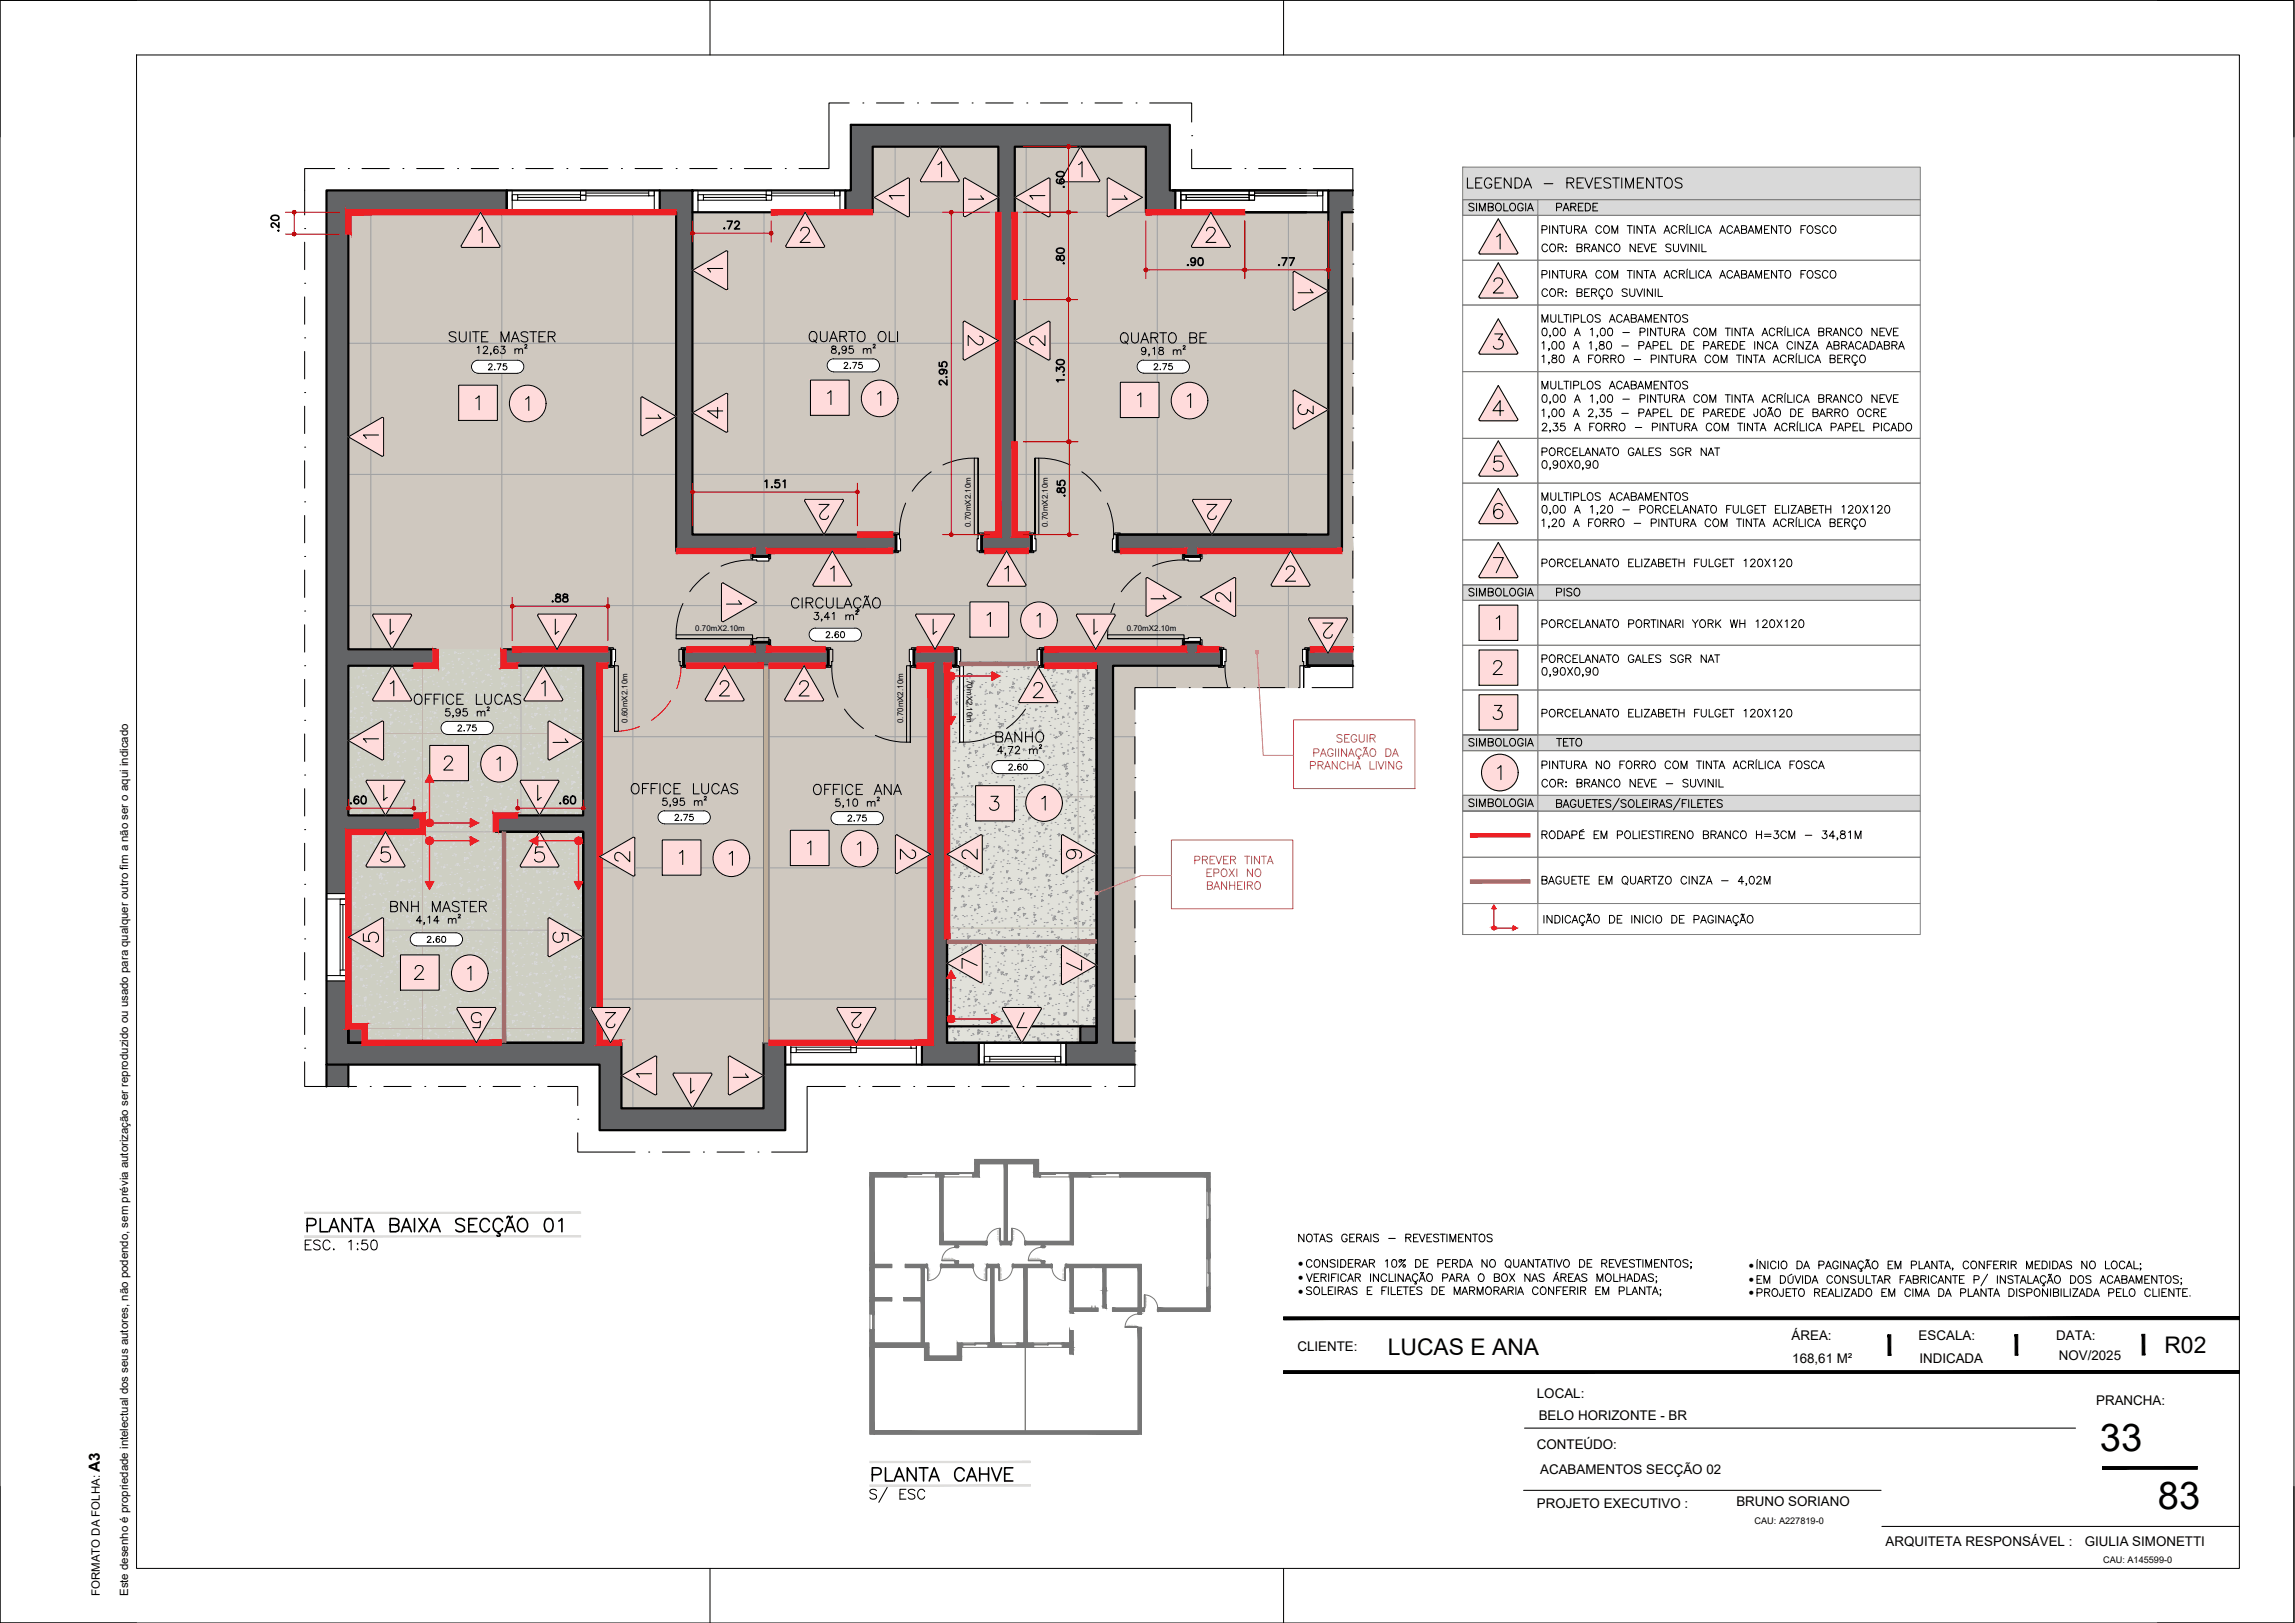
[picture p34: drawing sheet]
<svg xmlns="http://www.w3.org/2000/svg" width="420mm" height="297mm" viewBox="0 0 420 297" stroke-linecap="round" stroke-linejoin="round" font-family="sans-serif">
<defs><g id="words">
<g font-size="7">
<text x="384.4" y="265.6">33</text>
<text x="395.1" y="276.3">83</text>
</g>
<text font-size="5.7" x="158.4" y="272.3">PLANTA CAHVE</text>
<g font-size="5.3">
<text x="203.9" y="64.2">QUARTO BE</text>
<text x="236.4" y="77.3">3</text>
<text x="111.5" y="159.1">2</text>
</g>
<g font-size="4.9">
<text x="267.4" y="35.6">LEGENDA - REVESTIMENTOS</text>
<text x="81.1" y="63.9">SUITE MASTER</text>
<text x="176" y="64.6">2</text>
<text x="187.3" y="64.6">2</text>
<text x="128.4" y="77.6">4</text>
<text x="221.2" y="111.5">2</text>
<text x="74.4" y="130.2">OFFICE LUCAS</text>
<text x="181" y="136.9">BANHO</text>
<text x="114.3" y="146.4">OFFICE LUCAS</text>
<text x="163.7" y="158.4">2</text>
<text x="175" y="158.4">2</text>
<text x="194" y="158.4">6</text>
<text x="70.2" y="167.9">BNH MASTER</text>
<text x="65.3" y="173.6">5</text>
<text x="99.8" y="173.6">5</text>
<text x="194" y="178.9">7</text>
</g>
<text font-size="4.9" fill="#ed1f24" x="175" y="178.5">7</text>
<g font-size="4.4">
<text x="195.8" y="35.6" transform="rotate(-90 195.8 35.6)">.60</text>
<text x="283.6" y="39.9">PAREDE</text>
<text x="131.2" y="43">.72</text>
<text x="195.8" y="49.4" transform="rotate(-90 195.8 49.4)">.80</text>
<text x="216.3" y="49.7">.90</text>
<text x="232.8" y="49.7">.77</text>
<text x="174.3" y="71.6" transform="rotate(-90 174.3 71.6)">2.95</text>
<text x="195.8" y="92.1" transform="rotate(-90 195.8 92.1)">.85</text>
<text x="99.8" y="111.5">.88</text>
<text x="283.6" y="137.9">TETO</text>
</g>
<g font-size="4.2">
<text x="254.1" y="247.9">LUCAS E ANA</text>
<text x="396.3" y="247.7">R02</text>
</g>
<text font-size="4" x="138.6" y="90.3">1.51</text>
<g font-size="3.5">
<text x="161.6" y="37.7">1</text>
<text x="176" y="37.7">1</text>
<text x="187.3" y="37.7">1</text>
<text x="202.5" y="37.7">1</text>
<text x="128.4" y="51.2">1</text>
<text x="65.3" y="81.5">1</text>
<text x="131.9" y="111.8">1</text>
<text x="209.5" y="110.8">1</text>
<text x="65.3" y="137.2">1</text>
<text x="99.8" y="137.2">1</text>
</g>
<g font-size="3.1">
<text x="236.4" y="54.7">1</text>
<text x="117.1" y="77.6">1</text>
<text x="115.4" y="198.3">1</text>
<text x="133" y="198.3">1</text>
</g>
<text font-size="2.8" x="18.3" y="269.4" transform="rotate(-90 18.3 269.4)">A3</text>
<g font-size="2.4">
<text x="328" y="245.3">ÁREA:</text>
<text x="351.3" y="245.3">ESCALA:</text>
<text x="376.4" y="245.3">DATA:</text>
<text x="237.5" y="247.3">CLIENTE:</text>
<text x="328.1" y="249.4">168,61 M²</text>
<text x="351.4" y="249.4">INDICADA</text>
<text x="376.9" y="248.9">NOV/2025</text>
<text x="281.4" y="255.9">LOCAL:</text>
<text x="383.8" y="257.1">PRANCHA:</text>
<text x="281.7" y="260">BELO HORIZONTE - BR</text>
<text x="281.4" y="265.1">CONTEÚDO:</text>
<text x="282" y="269.8">ACABAMENTOS SECÇÃO 02</text>
<text x="317.9" y="275.7">BRUNO SORIANO</text>
<text x="281.4" y="276.1">PROJETO EXECUTIVO :</text>
<text x="345.2" y="283">ARQUITETA RESPONSÁVEL :</text>
<text x="381.7" y="282.9">GIULIA SIMONETTI</text>
</g>
<g font-size="2.1">
<text x="237.7" y="231.9">·</text>
<text x="320.2" y="232.2">·</text>
<text x="237.7" y="234.5">·</text>
<text x="237.7" y="236.9">·</text>
<text x="320.2" y="234.9">·</text>
<text x="320.2" y="237.3">·</text>
<text x="18.3" y="292.1" transform="rotate(-90 18.3 292.1)">FORMATO DA FOLHA:</text>
<text x="23.5" y="292.1" transform="rotate(-90 23.5 292.1)">Este desenho é propriedade intelectual dos seus autores, não podendo, sem prévia autorização ser reproduzido ou usado para qualquer outro fim a não ser o aqui indicado</text>
</g>
<g font-size="1.7">
<text x="321.2" y="278.9">CAU: A227819-0</text>
<text x="385" y="286.1">CAU: A145599-0</text>
</g>
<g font-size="1.5">
<text x="177.7" y="96.4" transform="rotate(-90 177.7 96.4)">0.70mX2.10m</text>
<text x="191.9" y="96.4" transform="rotate(-90 191.9 96.4)">0.70mX2.10m</text>
<text x="127.3" y="115.6">0.70mX2.10m</text>
<text x="206.3" y="115.6">0.70mX2.10m</text>
<text x="177" y="123.2" transform="rotate(90 177 123.2)">0.70mX2.10m</text>
<text x="114.9" y="132.3" transform="rotate(-90 114.9 132.3)">0.60mX2.10m</text>
<text x="165.3" y="132.3" transform="rotate(-90 165.3 132.3)">0.70mX2.10m</text>
</g>
<g font-size=".3" fill="#767676">
<text x="182.6" y="225.1" transform="rotate(90 182.6 225.1)">0.60mX2.10m</text>
<text x="185.5" y="225.1" transform="rotate(90 185.5 225.1)">0.60mX2.10m</text>
<text x="172.8" y="230.5">0.60mX2.10m</text>
<text x="188.6" y="230.5">0.60mX2.10m</text>
<text x="170.3" y="234.1" transform="rotate(-90 170.3 234.1)">0.60mX2.10m</text>
<text x="180.4" y="234.1" transform="rotate(-90 180.4 234.1)">0.60mX2.10m</text>
<text x="183.4" y="234.1" transform="rotate(-90 183.4 234.1)">0.60mX2.10m</text>
<text x="194.8" y="234.1" transform="rotate(-90 194.8 234.1)">0.60mX2.10m</text>
<text x="209.8" y="237.3" transform="rotate(90 209.8 237.3)">0.60mX2.10m</text>
<text x="206.3" y="242.7">0.60mX2.10m</text>
</g>
</g></defs>
<!-- layer: 03-TRA_paredes -->
<g fill="#e1e1da" stroke="#e1e1da" stroke-width=".18">
<path d="M173.4 171.8l27.4 16v-16zM173.4 171.8l27.4 16h-27.4z"/>
<path d="M173.4 187.8l24.4 3v-3zM173.4 187.8l24.4 3h-24.4z"/>
<path d="M175.7 121.1l14.4 .7v-.7zM175.7 121.1l14.4 .7h-14.4z"/>
<path d="M191.3 121.8l9.5 .3v-.3zM191.3 121.8l9.5 .3h-9.5z"/>
<path d="M176.4 121.8l13.9 .3v-.3zM176.4 121.8l13.9 .3h-13.9z"/>
<path d="M175.5 121.8l.2 .3v-.3zM175.5 121.8l.2 .3h-.2z"/>
<path d="M173.4 121.8l1.1 .3v-.3zM173.4 121.8l1.1 .3h-1.1z"/>
<path d="M176.4 122.1l24.4 13.7v-13.7zM176.4 122.1l24.4 13.7h-24.4z"/>
<path d="M173.4 122.1l2.3 13.7v-13.7zM173.4 122.1l2.3 13.7h-2.3z"/>
<path d="M173.4 135.8l27.4 36v-36zM173.4 135.8l27.4 36h-27.4z"/>
</g>
<g fill="none" stroke="#939598" stroke-width=".18">
<path d="M173.4 136.6h.2l-.2 .2M173.4 139.4l.1 .1h-.1M173.5 139.7h.1M173.5 139.6l.3 .1-.3 .2zM173.5 133.3h.1M173.5 126.9h.1M173.6 138.9h.1M173.6 137.1h.1M173.8 136.6h.1M173.8 129.7h.1M173.9 127.9h.1M173.9 126.2l.3 .2-.4 .1z"/>
<path d="M174 125.4h.1M174.1 128.7h.1M174.3 124.7h.3l-.3 .3zM174.4 133.3h.1M174.5 137.4h.1M174.5 131h.1M174.5 135.6l.3 .2-.4 .1zM174.5 124.6h.1M174.6 124.1h.1M174.7 130.7h.1M174.7 134.4h.1M174.7 128h.1"/>
<path d="M174.7 139.1h.1M174.8 134h.1M174.8 137.4h.1M174.9 135.7h.1M174.9 136.9h.1M174.9 134.1h.1M175 132.4h.1M175 135.1h.1M175 128.5h.3l-.3 .3zM175 130.7h.1M175 126.1h.1M175.1 129h.1"/>
<path d="M175.2 127.3h.1M175.2 127.7h.1M175.2 125.6h.1M175.2 125.9h.1M175.3 123.9h.1M175.3 122.2h.1M175.4 136h.1M175.4 122.7l-.2-.2-.1 .3 .3-.1M175.5 139.3h.1M175.7 132.1v.1M176.4 139.2h.1M176.4 132.8h.1"/>
<path d="M176.4 126.4h.1M176.4 136.4v-.3l.3 .1-.2 .2M176.5 136.7h.1M176.5 125.7h.1M176.6 123.9h.1M176.7 125.5h.1M176.8 138.5h.1M176.8 128.8h.1M177 128.2l.2 .2-.3 .2zM177.1 129.3h.1M177.1 140h.3l-.2 .3zM177.2 125.8l.5 .1-.4 .4z"/>
<path d="M177.3 121.5l-.1-.3h.3l-.2 .3M177.3 138.8h.1M177.4 137.1h.1M177.4 130.8h.1M177.4 135.4h.1M177.4 136.9h.1M177.5 130.5h.1M177.5 133.7h.1M177.5 134.1h.1M177.5 124.1h.1M177.5 137.7l.3 .1-.4 .2zM177.5 132h.1"/>
<path d="M177.6 132.9h.1M177.6 130.4h.1M177.6 131h.1M177.7 133.9h.1M177.7 128.7h.1M177.7 127.5h.1M177.7 127h.1M177.8 126.2h.1M177.8 125.3h.1M177.8 123.6h.1M177.8 123.7h.1M177.9 131.6h.4l-.4 .5z"/>
<path d="M177.9 121.9h.1M178 125.3l.2-.3h-.3l.1 .3M178.1 136.1h.1M178.1 136.5h.1M178.2 139.4h.1M178.2 124.6l.3 .1-.4 .2zM178.4 127.3h.1M178.5 131.5h.1M178.5 137.4h.5l-.4 .4zM178.6 128.8h.3l-.2 .3zM178.7 138.2h.1M178.8 123.6h.1"/>
<path d="M178.8 134l.2 .1-.4 .2zM178.9 130.9h.1M179 129h.1M179.2 121.7h.1M179.2 136.8h.1M179.4 121.1l-.1 .1 .3-.1M179.4 125.6h.1M179.4 138.7h.1M179.4 125.8h.1M179.5 128.9h.1M179.7 125.3h.1M180 130.3l.3 .2-.4 .1z"/>
<path d="M180.1 130.9h.1M180.2 130h.1M180.2 128.9h.1M180.3 128.3h.1M180.3 127h.1M180.3 126.6h.1M180.4 124.9h.1M180.4 130h.1M180.4 123.6h.1M180.5 123.2h.1M180.5 126.3h.1M180.5 121.5h.1"/>
<path d="M180.6 139.7l.2 .2-.4 .1zM180.6 139.8h.1M180.6 126.9h.1M180.9 121.5h.3l-.3 .3zM180.9 139.5h.1M181.1 123.3h.1M181.2 126.6l.3 .2-.4 .1zM181.5 123.7h.1M181.6 125.3h.3l-.3 .3zM181.6 126.9h.1M181.7 125h.1M181.8 139.6h.1"/>
<path d="M182 121.1v.2l.2-.2M182.1 125.7h.1M182.1 130.5h.1M182.2 129h.1M182.3 129.1h.3l-.3 .3zM182.4 125.3h.1M182.4 121.3h.1M182.5 121.1h.1M182.5 122.9l.2 .2-.3 .1zM182.5 139.7h.1M182.6 126.6l.5 .1-.4 .4zM182.8 131h.1"/>
<path d="M182.9 129.6h.1M182.9 127.9h.1M182.9 124.9h.1M183 126.2h.1M183 123h.1M183 124.5h.1M183.1 122.8h.1M183.2 121.2h.1M183.2 126.4h.1M183.4 129.5h.1M183.4 123h.1M183.5 128.5h.1"/>
<path d="M183.6 139.3h.1M183.6 139.6h.1M183.6 126.4h.1M183.8 139.4h.1M184 138.2v.5l.4-.4M184 130.2h.1M184.2 123.8h.1M184.3 122.9h.1M184.5 128.8l-.4 .2 .2-.3 .2 .1M184.6 122.1l-.1-.3h.3l-.2 .3M184.8 126.5h.1M184.8 125.8h.1"/>
<path d="M184.9 129.1h.1M185 139.4h.1M185 139.2h.1M185.2 121.2h.1M185.2 125.6l.3 .1-.2 .2zM185.3 130h.1M185.3 131.3h.1M185.3 124.8h.1M185.4 131h.1M185.4 128.2h.1M185.4 129.3h.1M185.5 127.6h.1"/>
<path d="M185.5 125l.3 .1-.4 .2zM185.5 131.1h.1M185.5 125.9h.1M185.6 124.2h.1M185.7 122.5h.1M185.9 126.5h.1M185.9 129.4l.3 .1-.2 .3zM186.1 124.4h.1M186.3 139.7h.1M186.4 129h.1M186.4 122.5h.1M186.5 138.8h.1"/>
<path d="M186.6 125.9h.1M186.6 128h.1M186.7 126.2h.1M186.7 121.3l.3 .1-.4 .2zM186.9 124h.1M187.4 121.7l.4 .1-.4 .4zM187.5 122.5h.1M187.5 126h.1M187.5 130.9l-.2-.2-.1 .3 .4-.1M187.6 129.3h.1M187.6 139.1h.1M187.9 121.4h.1"/>
<path d="M188 130.6h.1M188 126h.1M188 128.9h.1M188 124.2h.1M188 127.5h.5l-.4 .5zM188.1 127.2h.1M188.2 125.5h.1M188.2 122.1h.3l-.3 .3zM188.2 123.9h.1M188.2 138.8h.1M188.2 131.3h.1M188.3 122.2h.1"/>
<path d="M188.3 130.8h.1M188.3 124.3h.1M188.4 127.3l.4-.1-.3-.2-.1 .3M188.5 129.6h.1M188.6 126.6h.1M188.8 125.9l.4 .1-.3 .3zM189 139.8h.1M189.3 124h.1M189.3 128.5h.1M189.3 122h.1M189.4 122.2h.1M189.4 139.1h.4l-.4 .4z"/>
<path d="M189.5 125.4h.1M189.5 129.8l.1 .3 .3-.3h-.3M189.6 124.1h.1M189.8 123.3l.2 .2-.3 .1zM189.9 127.6h.1M190.2 126.1h.1M190.3 138.7h.1M190.3 129.4h.1M190.4 131.2h.1M190.4 129.4h.1M190.6 130.2h.1M190.7 128.6h.1"/>
<path d="M190.7 126.9h.1M190.8 125.2h.1M190.8 123.5h.1M191.2 125.6h.1M191.2 130.2h.1M191.3 123.8h.1M191.3 126.8h.1M191.6 129.1l.2 .1-.3 .2zM191.7 129.2h.1M191.7 139.9h.1M191.8 127.4h.1M191.8 122.4l.3 .1-.2 .3z"/>
<path d="M192.1 138.5l.3 .1-.4 .2zM192.3 127.9h.1M192.3 124.2h.1M192.5 124.9h.1M192.5 126.3h.3l-.2 .3zM192.5 123.6h.1M192.8 122.5l.5 .1-.5 .4zM192.8 125.4l.3 .1-.4 .2zM193 126.2h.1M193 129.5h.1M193.1 127.2h.1M193.1 125.4h.1"/>
<path d="M193.2 129.9h.1M193.2 128.2h.1M193.3 130.4l-.1-.3h.3l-.2 .3M193.3 126.5h.1M193.3 140h.1M193.4 124.8h.1M193.4 134.8l.2 .1-.3 .2M193.4 123.2h.1M193.5 128.3l.4 .1-.4 .4v-.5M193.6 130.8h.1M193.7 131.5h.1M193.7 134.8h.1"/>
<path d="M193.9 133.9h.3l-.2 .3zM194 121.8l-.1 .2 .4-.2M194 126.9h.1M194.1 134.4h.1M194.1 134.1l.5 .1-.4 .4zM194.2 132.5h.1M194.2 136.2h.1M194.2 129.7h.1M194.2 123.3h.1M194.4 136.8h.1M194.4 125.2h.1M194.5 123.3h.1"/>
<path d="M194.6 131.1l.2 .2-.3 .1zM194.6 137.7l.3 .1-.2 .2zM194.6 138h.1M194.7 132.2h.1M194.8 139.9l.5 .1-.4 .4M194.8 139.9l.1 .5M194.9 128.8h.1M195 124.3h.1M195.2 133.9h.1M195.2 139.7h.1M195.2 127.4h.1M195.4 139.7h.1"/>
<path d="M195.4 137.3h.1M195.4 130.8h.1M195.4 122.8h.3l-.2 .3zM195.5 132.4h.1M195.5 137.5h.1M195.5 124.4h.1M195.5 138h.1M195.5 136.3h.1M195.5 130.5h.1M195.6 134.6h.1M195.6 132.9h.1M195.7 126.3h.1"/>
<path d="M195.7 131.2h.1M195.7 123.2h.1M195.7 129.6h.1M195.8 129.5h.1M195.8 127.9h.1M195.8 127.4l.3 .2-.4 .1zM195.9 126.2h.1M196 124.5h.1M196 135.9h.1M196 122.8h.1M196.1 126.6l.1 .3 .2-.3h-.2M196.3 126.8h.1"/>
<path d="M196.3 137.1l.3-.1-.2-.2-.1 .3M196.4 131.6h.1M196.4 134.9h.1M196.5 139.5h.1M196.6 137.7h.1M196.7 127h.1M196.8 130.4h.1M196.8 128.5h.1M196.8 130.4h.3l-.2 .3zM197.1 123.7l.2 .2-.3 .1zM197.1 136.9h.1M197.2 135.6h.1"/>
<path d="M197.2 129.2h.1M197.2 122.8h.1M197.3 133.9h.1M197.4 132.3h.1M197.5 134.2h.4l-.3 .3zM197.6 124.8h.1M197.6 133.1l.3 .2-.4 .1zM197.7 124.4h.1M197.8 137.5h.1M197.9 135.7h.1M198 139.3h.1M198.1 137.6h.1"/>
<path d="M198.1 128.4h.1M198.2 135.9h.1M198.2 137.6h.1M198.2 139.8h.1M198.2 126.5h.1M198.2 133.4h.1M198.2 126.9h.1M198.2 134.2h.1M198.2 123.4h.5l-.4 .5zM198.2 138l.1 .4 .3-.3-.3-.1M198.3 132.6h.1M198.4 130.9h.1"/>
<path d="M198.4 126.4h.1M198.4 136.8h.1M198.4 130.3h.1M198.4 129.2h.1M198.4 123.9h.1M198.5 129.7h.1M198.5 127.5h.1M198.5 125.8h.1M198.6 124.1h.1M198.6 122.4h.1M198.6 131.9h.1M198.9 129.5l.2 .1-.3 .2z"/>
<path d="M198.9 122.8h.1M199.1 123.1h.3l-.3 .3zM199.1 131.7h.1M199.2 135h.1M199.2 135.5h.1M199.2 133.7h.1M199.3 129.2l-.4-.1v.5l.4-.4M199.4 138.9l.3 .2-.4 .1zM199.5 126.4h.1M199.5 127.1h.1M199.5 124.5h.1M199.6 134.9l.4 .1-.4 .4z"/>
<path d="M199.7 139.1h.1M199.8 137h.1M199.8 127.2v-.3h.3l-.2 .3M200 129.9h.1M200.1 135.1h.1M200.1 128.7h.1M200.2 132.4h.1M200.2 122.3h.1M200.3 125.9l-.2-.1-.1 .3 .4-.2M200.4 124.5h.1M200.5 130.7l.3 .1-.2 .2zM200.5 133.5h.1"/>
<path d="M200.6 131.7h.1M200.6 139h.1M200.7 137.3h.1M200.7 135.6h.1M200.8 135.3l-.1-.1-.1 .3 .2-.1M173.4 141.1h.1M173.4 152.6h.1M173.4 146.1h.1M173.5 144.4h.1M173.7 149l.4-.1-.3-.2-.1 .3M173.8 151.7h.1M174.1 142.5h.1"/>
<path d="M174.1 146.4h.1M174.2 143.5h.3l-.3 .3zM174.2 149.7h.1M174.2 152.7h.1M174.2 142.4l-.4-.1 .1 .5 .4-.4M174.3 151h.1M174.3 149.3h.1M174.4 147.6h.1M174.5 141.8h.1M174.5 150.3h.1M174.5 143.9h.1M174.5 145.9h.1"/>
<path d="M174.5 148.1l.4 .1-.4 .4zM174.5 144.2h.1M174.6 142.5h.1M174.6 146.1h.1M174.7 140.8h.1M174.7 147.3h.1M174.7 144.2h.1M174.8 151.8h.1M174.9 147.3v.3l.3-.3h-.3M175 145l.3 .2-.4 .1zM175.2 149.7h.1M175.2 147.1h.1"/>
<path d="M175.4 140.5h.1M175.6 151.4v-.3h.3l-.3 .3M175.7 151.4h.1M175.8 159.7l.1 .5 .4-.4M175.9 152.4h.1M176 144.1h.1M176 142.2h.1M176.1 141.3h.1M176.2 144.6h.1M176.3 141.3l.2 .2-.3 .1zM176.4 152.1h.1M176.4 145.6h.1"/>
<path d="M176.5 147.6h.1M176.8 152.3h.1M176.8 146.6h.1M176.8 150.8l.3 .1-.4 .2zM176.9 150.7h.1M176.9 149.8h.1M176.9 149h.1M177 147.3h.1M177 151.2h.1M177 145.6h.1M177.1 149.4h.1M177.1 143.9h.1"/>
<path d="M177.2 142.2h.1M177.2 142h.1M177.2 140.5h.1M177.3 142.1h.1M177.4 140.2h.1M177.4 149.8h.1M177.4 143.3h.1M177.5 151.9h.1M177.6 146.8h.1M177.6 140.3h.1M177.8 143.8h.3l-.2 .3zM177.8 145.7h.1"/>
<path d="M177.9 147.2h.1M178 147.4l.1-.3 .2 .1-.3 .2M178.4 149.2h.1M178.4 147.4h.1M178.5 147.6h.3l-.2 .3zM178.6 152.5h.1M178.6 140.1h.1M178.8 141.4h.1M178.9 152.8h.1M178.9 144.7h.1M179.2 143.6h.1M179.2 151.4h.3l-.2 .3z"/>
<path d="M179.2 143.2h.5l-.4 .4zM179.3 143.4l.3 .2-.4 .1zM179.3 151.6h.1M179.4 145.1h.1M179.4 152h.1M179.5 150.3h.1M179.5 148.6h.1M179.5 146.7h.1M179.6 146.9h.1M179.6 150h.1M179.7 145.2h.1M179.7 147.2h.1"/>
<path d="M179.7 143.5h.1M179.7 145.4h.1M179.8 141.8h.1M179.8 140.1h.1M179.9 142.1h.1M179.9 148.9l.4 .1-.3 .4zM180.1 153l-.2-.2-.1 .3M180.2 150.8h.1M180.2 152h.1M180.4 149.3h.1M180.4 142.8h.1M180.5 141.6h.1"/>
<path d="M180.6 152.7h.1M180.6 147.4h.1M180.6 146.2h.1M180.7 140.3h.4l-.3 .3zM180.8 152.6h.1M181 145.2h.1M181.1 143.4h.1M181.1 149.1l.3 .2-.4 .1zM181.3 152.7h.1M181.4 144.1l.1 .3 .3-.3h-.3M181.5 141.5h.1M181.6 148.8h.1"/>
<path d="M181.6 158.8l.3-.1-.2-.2-.1 .3M181.6 144.8h.1M181.8 158.4h.1M181.9 156.7h.1M181.9 159.7h.1M181.9 155h.1M182 153.3h.1M182 158h.1M182.1 151.6h.1M182.1 152.4h.1M182.1 149.9h.1M182.1 150.6h.1"/>
<path d="M182.1 147.9h.4l-.3 .3zM182.2 148.2h.1M182.2 146.5h.1M182.2 146.8h.1M182.3 144.8h.1M182.3 157.5h.1M182.3 151.1h.1M182.3 150.1h.1M182.3 144.6h.1M182.4 143.1h.1M182.4 143.2h.1M182.4 145.4l.2 .2-.4 .1z"/>
<path d="M182.4 141.4h.1M182.6 142.2h.1M182.6 156h.1M182.9 151.7l.3 .1-.3 .2zM182.9 146.8h.1M182.9 154.8l.3 .2-.4 .1zM182.9 152.1h.1M183 155.4h.1M183.1 159.6h.1M183.2 157.7h.1M183.3 147.5h.1M183.3 155.2h.1"/>
<path d="M183.3 148.8h.1M183.3 142.3h.1M183.4 150.4h.1M183.5 148.6h.1M183.5 158.6h.1M183.5 152.2h.1M183.6 145.7h.1M183.6 155.6h.3l-.3 .3zM183.6 141.7l.2 .2-.3 .2zM183.7 157.4h.1M183.7 141.2h.1M184 154h.1"/>
<path d="M184 152.8h.1M184.1 151.2l.3 .1-.4 .2zM184.2 144.8h.1M184.2 141.6h.1M184.3 159.7h.1M184.3 144.9h.1M184.3 159.7v-.3h.3l-.3 .3M184.4 158h.1M184.4 140.6h.3l-.3 .3zM184.4 156.3h.1M184.5 157.6h.1M184.5 154.7h.1"/>
<path d="M184.6 153h.1M184.6 155.7h.1M184.6 151.3h.1M184.6 144l.5 .1-.4 .4zM184.7 149.6h.1M184.7 147.9h.1M184.7 158.1h.1M184.8 148.4h.1M184.8 146.2h.1M184.8 146.6h.1M184.8 144.5h.1M184.9 142.8h.1"/>
<path d="M185 146.9h.1M185 141.1h.1M185 150.2h.1M185.1 144.4h.3l-.3 .3zM185.3 157h.1M185.3 150.5h.1M185.3 152h.1M185.3 144.1h.1M185.3 142.3h.1M185.3 149.8h.5l-.4 .5zM185.4 147.5l.2 .1-.3 .2zM185.6 142.8h.1"/>
<path d="M185.7 152.2h.1M185.7 155.5h.1M185.8 155.6h.1M185.8 148.6v-.4l.3 .1-.2 .3M185.9 153.7h.1M185.9 156.9l.3 .2-.4 .1zM186 155.6h.4l-.3 .4zM186 147.6h.1M186.1 146.4h.1M186.2 144.6h.1M186.3 154.7h.1M186.3 148.3h.1"/>
<path d="M186.3 141.8h.1M186.4 159.1h.1M186.4 157.5h.1M186.5 158.1h.1M186.5 151.7h.1M186.5 152l.3 .1-.2 .3zM186.5 145.2h.1M186.6 150h.1M186.6 143.8l.3 .2-.4 .1zM186.7 152.9h.1M186.9 159.4h.1M186.9 140.8h.1"/>
<path d="M186.9 141.7h.1M187 157.7h.1M187 156h.1M187 145h.1M187.1 154.3h.1M187.2 152.6h.1M187.2 153.6h.1M187.2 153.2l.2 .2-.3 .1zM187.2 155.9l.1 .3 .2-.3h-.3M187.2 150.9h.1M187.2 151.7h.1M187.3 149.2h.1"/>
<path d="M187.3 147.5h.1M187.4 145.8h.1M187.4 144.4h.1M187.5 158.2h.1M187.5 144.2h.1M187.5 142.5h.1M187.6 140.8h.1M187.7 147h.1M187.7 157.1h.1M187.7 150.3h.1M187.9 140.1l.2 .2-.4 .1zM187.9 159.7h.3l-.2 .3z"/>
<path d="M188 148h.1M188 142.4h.1M188 140.9l.1 .3 .2-.3h-.3M188.2 156.5h.1M188.2 150h.1M188.3 143.6h.1M188.3 158.9h.1M188.4 152.3h.1M188.4 155.6h.1M188.5 151.6h.1M188.6 149.7h.1M188.7 149.7l-.4 .1 .1-.3 .3 .2"/>
<path d="M188.7 144.7l.1 .3 .2-.3h-.3M188.7 147.7h.1M188.8 142.4h.1M188.8 140.6h.1M189 158.9l.2 .2-.3 .1zM189 155.1h.1M189.1 157.6h.1M189.3 154.2h.1M189.3 147.8h.1M189.3 141.3h.1M189.3 146h.1M189.4 153h.1"/>
<path d="M189.4 157.6h.1M189.4 148.6h.3l-.2 .3zM189.5 151.2h.1M189.5 144.7h.1M189.5 159h.1M189.5 158.7h.1M189.6 157.3h.1M189.6 156.9h.1M189.7 141.8h.1M189.7 145.8l.2 .2-.4 .1zM189.7 155.6h.1M189.7 153.9h.1"/>
<path d="M189.7 145.1h.1M189.8 152.2h.1M189.8 149.5h.1M189.9 150.5h.1M189.9 147.7h.1M189.9 148.9h.1M190 147.2h.1M190 145.5h.1M190.1 144.8l.4 .1-.4 .4zM190.1 143.8h.1M190.1 140.4h.1M190.1 155.6l.1-.4 .3 .2-.4 .2"/>
<path d="M190.1 152.4h.4l-.3 .3zM190.2 142.1h.1M190.2 158.3h.1M190.2 140.4h.1M190.4 153.1h.1M190.4 147.1h.1M190.5 150.4h.1M190.6 144h.1M190.7 142.5h.1M190.7 150.6l.5 .1-.4 .4zM190.8 156.2h.4l-.3 .3zM190.9 156.7h.1"/>
<path d="M190.9 154.9h.1M191.1 152.4h.1M191.1 142.3l-.3 .2 .1-.4 .2 .2M191.2 147.5h.1M191.2 155.7h.1M191.2 156h.1M191.2 149.5h.1M191.2 145.7h.1M191.2 143.1h.1M191.4 156.4l.5 .1-.4 .4zM191.5 147.8h.1M191.5 151.6l.2 .1-.4 .2z"/>
<path d="M191.7 141.2l.3 .1-.3 .2zM191.7 151.1h.1M191.8 157.7h.1M192 142h.1M192.1 158.7h.1M192.2 153.1h.1M192.2 157h.1M192.2 154.7h.1M192.2 153.7h.1M192.2 155.3h.1M192.2 147.2h.1M192.2 140.8h.1"/>
<path d="M192.3 152.9h.1M192.3 153.6h.1M192.4 151.9h.1M192.4 142h.1M192.4 150.2h.1M192.4 150.7h.1M192.4 144.2h.1M192.4 145.4v-.4l.3 .1-.3 .3M192.4 145.2h.1M192.5 148.5h.1M192.5 145.5h.1M192.6 146.8h.1"/>
<path d="M192.6 143.7h.1M192.6 145.1h.1M192.7 143.5h.1M192.7 147.9l.2 .1-.3 .2zM192.7 141.8h.1M192.8 140.1h.1M193 149.1h.1M193.1 147.2h.1M193.1 148.9h.3l-.3 .3zM193.2 150.5h.1M193.4 142.6h.1M193.5 152.7h.1"/>
<path d="M193.6 150.9h.1M193.8 152.7h.3l-.3 .3zM193.8 152.5h.1M193.8 143.5h.1M193.9 141.7h.1M194.2 147.9h.1M194.2 149h.1M194.2 144.4l-.3-.2-.1 .3 .4-.1M194.2 142.6h.1M194.4 147.1h.1M194.5 140.1h.1M194.9 150.7h.1"/>
<path d="M195 151.5h.1M195 148.9h.1M195 149.8h.1M195.1 140.8l.3-.1-.2-.2-.1 .3M195.1 148.2h.1M195.1 142.1h.1M195.2 146.5h.1M195.2 141.5h.1M195.2 145.4h.1M195.2 146.7h.1M195.2 140.3h.1M195.2 144.8h.1"/>
<path d="M195.3 143.1h.1M195.3 141.5l.1 .4 .2-.3-.3-.1M195.3 141.4h.1M195.4 150.1h.1M195.4 143.7h.1M195.5 145.7h.4l-.4 .5zM195.7 145.1h.1M195.7 149.9l.3 .2-.4 .1zM195.8 147.4h.1M195.9 150.7h.1M196 145.4h.3l-.2 .3zM196.2 142.8h.1"/>
<path d="M196.2 151.5h.4l-.4 .4v-.4M196.2 148.7h.1M196.3 146.9h.1M196.5 152.7h.1M196.7 149.2h.3l-.2 .3zM196.8 152.3h.1M196.9 148h.1M197 146.2l.2 .2-.4 .1zM197 143.1h.1M197.1 148.5h.1M197.1 142.1h.1M197.2 140.2h.1"/>
<path d="M197.6 146.7h.1M197.6 151.2h.1M197.6 144.9h.1M197.7 149.5h.1M197.7 147.8h.1M197.8 146.1h.1M197.8 142.2h.1M197.9 144.4h.1M197.9 145.5h.1M197.9 142.7h.1M198 141h.1M198.1 150.3h.1"/>
<path d="M198.1 152.7h.1M198.2 146.2h.1M198.2 142.6l.2 .1-.3 .2zM198.4 149.6h.1M198.4 143.2h.1M198.4 141.1h.1M198.5 147.5h.1M198.6 150.8h.1M198.7 152h.1M198.8 152l.2 .1-.4 .2zM198.9 142.9h.1M198.9 144.7h.1"/>
<path d="M199 142.9h.1M199 142.2v-.3h.3l-.3 .3M199.2 152.8h.1M199.4 148.3h.1M199.6 148.2h.1M199.7 145.7h.3l-.3 .3zM199.9 140.3h.1M200 151.9h.1M200 148.3l.2 .1-.3 .2zM200 150h.1M200.1 148h.1M200.1 152.5h.1"/>
<path d="M200.1 141.6h.1M200.2 150.8h.1M200.2 149.1h.1M200.2 142.7h.1M200.2 140.7l.5 .1-.4 .4zM200.3 147.5h.1M200.3 140.9h.1M200.4 145.8h.1M200.4 149.5h.3l-.3 .3zM200.4 144.1h.1M200.5 142.4h.1M200.5 142.3h.1"/>
<path d="M200.6 140.7h.1M200.6 157.7l.2 .2-.4 .1M200.6 145.6h.1M200.8 146.3h.1M173.4 171.9h.1M173.4 162h.1M173.4 165.4h.1M173.5 162.2h.1M173.5 171.3h.1M173.5 160.8h.1M173.6 169.6h.1M173.6 165.5h.1"/>
<path d="M173.7 167.9h.1M173.7 171.2l.2 .2-.3 .1zM173.7 166.2h.1M173.8 164.5h.1M173.8 171.8h.1M173.9 162.8h.1M173.9 161.1h.1M174 162.2l.1 .4 .2-.3-.2-.1M174.1 164.4h.1M174.1 162.6h.1M174.2 167.5h.1M174.3 170.8h.1"/>
<path d="M174.4 169.6h.1M174.4 163.2h.1M174.6 168h.1M174.6 162.9h.1M174.6 166.6h.1M174.6 160.1h.1M174.8 166.4v-.3h.2l-.2 .3M174.9 172.8h.1M174.9 167.5l.3 .2-.4 .1zM175.1 171.6h.1M175.2 169.8h.1M175.3 168.2h.1"/>
<path d="M175.4 162.4h.1M175.5 169.9h.3l-.3 .3zM175.5 160.6h.1M175.6 160.3h.1M175.9 166h.1M176.1 172.6h.1M176.1 170.9h.1M176.2 169.3h.1M176.2 167.6h.1M176.2 162.3h.1M176.3 165.9h.1M176.3 165.6h.1"/>
<path d="M176.3 171.4h.1M176.4 164.2h.1M176.4 164.9h.1M176.4 162.5h.1M176.4 164l-.3 .2 .1-.3 .2 .1M176.5 169.6h.1M176.5 160.8h.1M176.5 165.5l.5 .1-.4 .4zM176.5 167.8h.1M176.7 160.4h.1M177 167.6h.1M177 170.9h.1"/>
<path d="M177.2 171.3h.4l-.4 .5zM177.3 164h.1M177.3 163h.1M177.4 169.1h.1M177.4 162.7h.1M177.4 160.2l.3 .1-.4 .2zM177.6 172.5h.1M177.6 166.1h.1M177.7 172.9h.1M177.7 162.9v-.3h.3l-.2 .3M177.8 167.6h.1M177.9 165.7h.1"/>
<path d="M178 169.6l.2 .1-.3 .2zM178 168.3h.1M178.3 171.2h.1M178.3 160.4h.1M178.4 166.4h.3l-.2 .3zM178.6 162h.1M178.7 172.3h.1M178.7 170.6h.1M178.8 168.9h.1M178.9 167.2h.1M178.9 172.9h.1M178.9 165.5h.1"/>
<path d="M178.9 162.4h.1M179 163.8h.1M179 162.1h.1M179 165.7h.1M179.1 160.4h.1M179.1 170.2h.3l-.2 .3zM179.1 165.6h.1M179.2 163.8h.1M179.2 165.9l.3 .2-.4 .1zM179.3 170.9h.1M179.3 164.4h.1M179.7 169.2h.1"/>
<path d="M179.7 167.7h.1M179.7 171h.1M180 163.1h.1M180.2 172.7h.1M180.3 170.9h.1M180.3 168.6h.1M180.3 162.1h.1M180.4 162.2l.3 .2-.4 .1zM180.5 163.6h.1M180.5 172h.1M180.5 161.7h.1M180.5 165.6h.1"/>
<path d="M180.7 168.4h.1M181 167.2h.1M181 171.6l.3 .2-.4 .1zM181 160.5h.1M181.3 160.5l.4 .1-.4 .4zM181.3 171.9h.1M181.3 162.9h.3l-.2 .3zM181.4 170.2h.1M181.4 168.5h.1M181.5 166.8h.1M181.5 170.8h.1M181.5 165.1h.1"/>
<path d="M181.6 168.9h.1M181.6 163.4h.1M181.7 162.5h.1M181.7 161.7h.1M181.7 160h.1M181.7 165.8h.1M181.8 161.6h.1M181.9 166.3l.5 .1-.4 .4zM182 166.7h.4l-.3 .3zM182.1 174.3h.1M182.2 179h.1M182.2 167.9l.3 .2-.4 .1z"/>
<path d="M182.3 176.8h.1M182.3 170.4h.1M182.3 163.9h.1M182.4 165.1h.1M182.4 167.9h.1M182.5 171.1h.1M182.6 177.9h.1M182.6 172.1l.4 .1-.4 .4zM182.6 176.1h.1M182.7 163.2h.1M182.7 170.5l.1 .3 .2-.3h-.2M182.9 168.7h.1"/>
<path d="M182.9 166.9h.1M183 177.5l-.3 .2 .1-.4 .2 .2M183.1 173.2h.1M183.2 176.4h.1M183.3 177.9l.4 .1-.4 .4zM183.3 174.5h.1M183.3 168.1h.1M183.3 161.6h.1M183.4 172.3h.1M183.5 168.5h.1M183.5 177.9h.1M183.5 164.3l.2 .1-.3 .2z"/>
<path d="M183.5 171.5h.1M183.5 165h.1M183.5 174.7v-.4l.2 .1-.2 .3M183.6 178.3h.1M183.7 176.6h.1M183.7 163.2h.1M183.7 174.9h.1M183.7 160.7h.1M183.8 178.4h.1M183.8 173.3h.1M183.9 171.6h.1M183.9 175.9h.1"/>
<path d="M183.9 174l.1-.3 .3 .1-.4 .2M183.9 169.9h.1M184 174.1h.1M184 168.2h.1M184.1 166.5h.1M184.1 164.8h.1M184.1 173.8h.1M184.1 178.2h.3l-.2 .3zM184.2 163.1h.1M184.2 166.7h.1M184.2 161.4h.1M184.3 164.9h.1"/>
<path d="M184.4 162.7h.1M184.4 166h.1M184.5 179.5h.1M184.7 160.6l.3 .1-.4 .2zM184.7 170.3h.1M184.9 179.1h.1M185 161.1h.1M185 163.5v-.3h.3l-.3 .3M185.1 168h.1M185.2 171.2h.1M185.2 176.3h.1M185.2 169.8h.1"/>
<path d="M185.3 173.9h.1M185.3 163.4h.1M185.3 170l.2 .1-.3 .2zM185.3 172.1h.1M185.4 163.4h.1M185.5 164.7h.1M185.6 162.9h.1M185.7 167l.3 .1-.3 .2zM185.7 179.7l.4-.1-.3-.2-.1 .3M185.8 177.5h.1M185.8 173.3h.1M185.9 176.5h.1"/>
<path d="M186.1 168.3h.1M186.2 179.7h.1M186.2 168.6h.1M186.2 178h.1M186.2 174h.1M186.3 167.6h.1M186.3 161.1h.1M186.3 176.3h.1M186.4 174.6h.1M186.4 179.2h.1M186.4 170.8l.3 .1-.3 .3zM186.4 172.9h.1"/>
<path d="M186.4 177.4h.1M186.5 160.8h.1M186.5 171h.1M186.5 164.5h.1M186.5 171.2h.1M186.5 178.5h.1M186.5 166.3l.3 .2-.4 .1zM186.5 169.5h.1M186.6 171.9h.1M186.6 167.8h.1M186.7 166.1h.1M186.7 170.1h.1"/>
<path d="M186.7 161.8v-.4h.4l-.4 .4M186.7 164.5h.1M186.8 162.8h.1M186.9 173.9h.1M186.9 161.1h.1M186.9 162.7h.1M186.9 160.9h.1M187.1 175.7l.2 .2-.3 .1zM187.1 162.8h.1M187.1 174.7h.3l-.2 .3zM187.1 175.5h.1M187.2 166.1h.1"/>
<path d="M187.4 167.6l.4-.4h-.5l.1 .4M187.4 166.3h.1M187.6 179.2h.1M187.7 179.1h.1M187.7 177.2h.1M187.8 168.1h.1M187.8 178.5h.3l-.2 .3zM187.9 171.4h.1M187.9 169.9h.1M188 162.8l-.3-.2-.1 .3 .4-.1M188 168.1h.1M188 172.9l.5 .1-.4 .4z"/>
<path d="M188.2 163.5h.1M188.2 175.8h.1M188.2 169.3h.1M188.2 172.3l.4-.1-.3-.2-.1 .3M188.2 160.7h.1M188.2 162.9h.1M188.5 173.5h.1M188.5 173.4h.1M188.6 176.6h.1M188.6 163.5h.3l-.2 .3zM188.7 178.7l.4 .1-.4 .4zM188.7 164.3h.1"/>
<path d="M188.8 179.3h.1M188.9 177.6h.1M188.9 168.8h.1M188.9 175.9h.1M189 174.2h.1M189 177.1h.1M189.1 172.5h.1M189.1 175.2h.1M189.1 170.8h.1M189.2 160.9h.1M189.2 179.9h.1M189.2 169.1h.1"/>
<path d="M189.2 173.5h.1M189.2 167.1h.1M189.2 178.7h.1M189.2 167.4h.1M189.2 160.6h.1M189.3 167.9h.1M189.3 165.8h.1M189.3 167.3l.3 .1-.2 .2zM189.3 166.1h.1M189.4 164.1h.1M189.4 176.9h.1M189.4 162.4h.1"/>
<path d="M189.4 170.5h.1M189.4 164h.1M189.5 160.7h.1M189.5 168.3l.3 .2-.4 .1zM189.6 174.1h.1M189.8 171.5h.1M189.8 162.9h.1M189.9 166.2h.1M190 171.2h.3l-.2 .3zM190.1 162.3h.1M190.1 177.8l.3 .1-.4 .2zM190.3 179.4h.1"/>
<path d="M190.3 175.1h.1M190.4 173.2h.1M190.5 168.2h.1M190.6 171.5h.1M190.6 165.9h.1M190.7 164.1h.1M190.8 164.7l.2 .1-.3 .2zM190.8 175.3l.2-.3h-.3l.1 .3M190.9 178.7h.1M190.9 163.6h.1M191.1 175.3h.1M191.1 169.5h.1"/>
<path d="M191.2 168.8h.1M191.2 162.4h.1M191.2 173.5h.1M191.3 176.8h.1M191.3 174.1l.3 .2-.4 .1zM191.4 179h.1M191.4 160.3h.1M191.4 177.3h.1M191.4 178.8h.3l-.2 .3zM191.5 175.6h.1M191.6 173.9h.1M191.6 168.9h.1"/>
<path d="M191.6 160.3v-.3h.3l-.3 .3M191.6 172.2h.1M191.7 173.1h.1M191.7 170.5h.1M191.7 171.2h.1M191.7 168.8h.1M191.8 167.1h.1M191.9 165.4h.1M191.9 161h.1M191.9 178.8h.1M191.9 163.7h.1M191.9 163.9h.1"/>
<path d="M192 162h.1M192 162.1h.1M192 161l.3 .1-.4 .2zM192 160.3h.1M192.1 162.2l.4 .1-.3 .4zM192.2 179.4h.1M192.2 173h.1M192.2 166.5h.1M192.2 176.7h.1M192.2 160.1h.1M192.3 163.8l.3 .1-.3 .3zM192.3 174.2h.1"/>
<path d="M192.4 170h.1M192.4 163.5h.1M192.5 167.5h.1M192.5 163h.1M192.6 170.4l.2 .2-.3 .1zM192.6 166.3h.1M192.8 168l.4 .1-.4 .4zM193 167.6l.3 .1-.3 .3zM193 171.1h.1M193.1 169.2h.1M193.2 168.3h.1M193.3 161.9h.1"/>
<path d="M193.3 171.6h.1M193.6 163.7h.1M193.7 171.5h.3l-.3 .3zM193.8 165.5h.1M193.8 166.7l.3 .2-.4 .1zM194.1 168.3h.1M194.1 161.9h.1M194.2 171.8h.1M194.3 170.1h.1M194.3 169h.1M194.3 169.1h.1M194.4 168.5h.1"/>
<path d="M194.4 167.2h.1M194.4 166.8h.1M194.5 165.1h.1M194.5 163.4h.1M194.6 161.1h.1M194.6 161.7h.1M194.9 172.6h.1M195.1 172.5h.1M195.1 166h.1M195.2 163.5h.1M195.2 160.3l.3 .1-.2 .2zM195.2 163.1h.1"/>
<path d="M195.3 163.2l-.4 .1 .1-.3 .3 .2M195.3 166.4h.1M195.3 169.4h.1M195.3 163h.1M195.6 172.4l.3 .2-.4 .1zM195.7 167.1h.1M195.7 165.2h.1M195.9 164.2h.3l-.2 .3zM195.9 168.4h.1M196 171.7h.1M196.2 170.7h.1M196.3 163.8h.1"/>
<path d="M196.5 161.5h.1M196.6 168h.3l-.2 .3-.1-.3M196.7 169.1l.1-.4 .3 .2-.4 .2M196.8 172.4h.1M196.8 173.2h.1M196.9 171.5h.1M196.9 169.8h.1M197 168.1h.1M197 165.1h.1M197 169.1h.1M197.1 166.4h.1M197.1 163.2h.1"/>
<path d="M197.1 167.8h.1M197.1 161.4h.1M197.1 164.7h.1M197.2 163h.1M197.2 161.3h.1M197.3 161.2h.1M197.3 171.8l.1 .3M197.3 171.8h.3M197.3 171.8h.1M197.5 163.1h.5l-.4 .4zM197.5 168.6h.1M197.6 171.8l-.2 .3"/>
<path d="M197.6 171.8h.1M197.9 163.2h.1M198 166.5h.1M198.1 172.2h.1M198.1 165.1l.2 .1-.3 .2zM198.1 172h.1M198.1 165.5h.1M198.1 170.4h.1M198.2 168.8l.4 .1-.4 .4zM198.3 168.9h.1M198.3 162.5h.1M198.4 163.1h.1"/>
<path d="M198.4 161.2h.1M198.6 168.5h.1M198.7 171.8h.1M198.8 160.7h.4l-.3 .3zM198.9 166.6h.1M199 163.9h.1M199.3 161.4l.3 .2-.4 .1zM199.4 172.8h.1M199.4 170.2h.1M199.4 171.1h.1M199.5 168.4h.1M199.5 169.4h.1"/>
<path d="M199.5 164.5h.4l-.3 .3zM199.6 167.8h.1M199.6 166.1h.1M199.7 164.4h.1M199.7 161h.1M199.7 169.2h.1M199.7 162.7h.1M199.8 161h.1M199.9 170.8l.2 .2-.3 .1zM200 161.3h.1M200 167.3h.1M200.1 160.9h.1"/>
<path d="M200.2 164.6h.1M200.3 168.6v-.3h.3l-.3 .3M200.6 163.4h.1M200.7 166.6h.1M200.7 168.2h.1M173.4 182l.1 .1-.1 .2M173.5 182.8h.1M173.6 180.9h.1M173.7 183.3h.1M173.7 186.5h.1M173.8 187.8l.4 .1-.4 .4zM173.9 181h.3l-.2 .3z"/>
<path d="M174.1 186.4h.1M174.3 180.6l.2 .2-.3 .1zM174.4 188.6h.1M174.4 188.9h.1M174.4 182.5h.1M174.6 189.9h.1M174.6 185.9h.1M174.6 188.1h.1M174.6 184.9h.3l-.2 .3zM174.7 183.9h.1M174.8 190l.3 .2-.4 .1zM174.8 180.8h.1"/>
<path d="M175.3 188.7h.3l-.2 .3zM175.4 184.3h.1M175.4 189.5h.1M175.5 189.2h.1M175.5 187.8h.1M175.6 186.2h.1M175.6 184.5h.1M175.7 182.8h.1M175.7 181.1h.1M175.7 181.4h.1M175.9 187.9h.1M176 186.1h.1"/>
<path d="M176.1 186.4l.2 .1-.3 .2zM176.3 190.7h.1M176.3 184.2h.1M176.4 183.4h.1M176.5 186.7h.1M176.7 182.4h.1M177.1 188.7h.1M177.2 185.9h.1M177.3 182.7l.2 .1-.3 .2zM177.3 184.1h.1M177.3 188.4h.1M177.3 182h.1"/>
<path d="M177.4 184.1h.1M177.5 185.4h.1M177.6 181.3l.3 .1-.3 .3zM177.8 189.5h.1M178.1 189.2h.1M178.1 180.3h.1M178.1 187.5h.1M178.2 189.4h.1M178.2 185.8h.1M178.2 184.1h.1M178.3 185.2h.3l-.3 .3zM178.3 182.4h.1"/>
<path d="M178.4 180.7h.1M178.5 181.5h.1M178.6 183.3l-.1-.5 .5 .1-.4 .4M178.6 183.9h.1M178.6 182.1h.1M179 189v.3l.3-.3h-.3M179.1 183.5h.1M179.1 188.4l.2 .2-.3 .1zM179.1 187.5h.1M179.2 186.8h.1M179.2 188.6l.4 .1-.4 .4zM179.3 190.2h.1"/>
<path d="M179.3 183.7h.1M179.7 189.3h.1M179.8 188.8h.1M179.9 181.9h.1M180.1 184.2h.1M180.3 187.9h.1M180.3 181.4h.1M180.4 185.5h.1M180.5 184.9h.1M180.6 184.9l-.4 .1 .1-.3 .3 .2M180.6 190.5h.1M180.7 188.8h.1"/>
<path d="M180.7 187.1h.1M180.8 185.4h.1M180.9 183.7h.1M180.9 189.5h.1M180.9 182h.1M181 189.1h.1M181 180.3h.1M181 187.3h.1M181.2 181.6h.1M181.2 181.7h.3l-.2 .3zM181.6 181l.2 .2-.3 .1zM181.8 183.5h.1"/>
<path d="M181.8 183.6h.1M181.9 186.9h.1M181.9 185.5l.1 .3 .2-.3h-.3M182.1 190.4l.3 .2-.4 .2zM182.2 189.7h.1M182.2 183.2h.1M182.3 187.1h.1M182.4 185.3h.1M182.5 188.9h.1M182.7 189.6l-.1-.3h.3l-.2 .3M182.8 190.7h.1M182.9 184.3h.1"/>
<path d="M183.1 181.5h.1M183.2 190.2h.1M183.2 187.4h.1M183.3 188.5h.1M183.3 180.9h.1M183.3 186.8h.1M183.3 186.8l.3 .1-.3 .2zM183.4 185.1h.1M183.4 183.4h.1M183.5 190.8h.1M183.5 184.3h.1M183.5 181.7h.1"/>
<path d="M183.6 180h.1M183.6 189.6h.1M183.6 185.1h.1M183.7 183.2h.1M183.9 181.7h.1M183.9 183.7l.5 .1-.4 .4zM184.2 188.7h.1M184.5 183.7h.1M184.6 187h.1M184.6 183.1l.2 .1-.3 .2zM184.6 189.5h.5l-.4 .5zM184.8 190.4h.1"/>
<path d="M184.8 182h.4l-.3 .3zM185 183.1h.1M185 181.3h.1M185.2 189.2h.1M185.2 182.7h.1M185.2 189h.1M185.5 186.7h.1M185.5 185.8h.4l-.3 .3zM185.6 184.4h.1M185.8 189.8h.1M185.9 188.1h.1M185.9 186.4h.1"/>
<path d="M186 184.7h.1M186 190.3h.1M186.1 183h.1M186.1 181.4h.1M186.1 188.4h.1M186.2 186.9h.1M186.2 180.4h.1M186.3 189.6l.3 .1-.3 .2zM186.3 189.7h.1M186.3 181.1h.1M186.4 188.8l.2 .2-.3 .1zM186.4 190.3h.1"/>
<path d="M186.4 183.8h.1M186.6 181.8h.1M186.9 184.7h.1M187.2 183.8h.1M187.3 187.1h.1M187.4 188.3h.1M187.4 186.4h.1M187.6 185.1l.3 .2-.4 .1zM187.9 189.1h.1M188.2 188.6h.1M188.2 182.2h.1M188.2 182.7h.1"/>
<path d="M188.3 184.5h.1M188.4 189.4h.1M188.5 187.7h.1M188.5 182.3l.1 .3 .2-.3h-.3M188.6 186h.1M188.6 184.3h.1M188.7 182.7h.1M188.7 186.3h.1M188.7 181h.1M188.8 184.4h.1M188.8 181.4l.3 .2-.3 .1zM189 189.8h.1"/>
<path d="M189.2 186.4h.1M189.2 186.1h.3l-.2 .3zM189.3 189.8h.1M189.3 181.9h.1M189.4 184.5l.4 .1-.4 .4zM189.4 189.7h.1M189.4 183.3h.1M189.5 180.7h.1M189.9 190h.3l-.2 .3zM189.9 184h.1M190 187.2h.1M190 190.3l.5 .1-.4 .4z"/>
<path d="M190.1 184.2h.1M190.1 182.4h.1M190.5 187.5l.1-.3 .3 .1-.3 .2M190.6 187.8h.1M190.6 189.3h.1M190.9 190.8h.1M191 189.1h.1M191 184.6h.1M191.1 187.4h.1M191.1 188.1h.1M191.1 185.7h.1M191.1 181.7h.1"/>
<path d="M191.2 189.6h.1M191.2 184h.1M191.2 182.3h.1M191.3 180.6h.1M191.4 182.3h.1M191.5 180.4h.1M191.7 189.9h.1M191.9 183.5l.3 .1-.4 .2zM191.9 185.8h.1M192 182.1h.1M192.1 185.9h.1M192.1 182.6l.3 .1-.2 .3z"/>
<path d="M192.3 189.2h.1M192.3 182.8h.1M192.4 189.4h.1M192.5 187.6h.1M192.6 184.1h.1M192.7 187.4h.1M192.9 186.8l-.1-.4 .3 .1-.2 .3M193.3 183.8h.1M193.4 189.4h.1M193.5 190.4h.1M193.5 190.3h.4l-.3 .3zM193.6 188.8h.1"/>
<path d="M193.7 187.1h.1M193.7 189.2l.3 .2-.4 .1zM193.7 184.7h.1M193.7 185.4h.1M193.8 187.4h.1M193.8 183.7h.1M193.8 185.6h.1M193.9 182h.1M194.1 187.6h.1M194.1 181.2h.1M194.4 190h.1M194.6 181.8h.1"/>
<path d="M194.7 182.2h.1M194.8 185.4h.4l-.4 .5zM194.8 185.8l.4-.1-.3-.2-.1 .4M195.1 185.3h.1M195.1 185.4h.1M195.2 183.6h.1M195.3 188.7h.1M195.3 182.3h.1M195.3 184.2h.1M195.4 187.5h.1M195.6 189h.1M195.8 183l.1 .3 .2-.3h-.3"/>
<path d="M196.1 189.5h.1M196.2 181.8l.2 .2-.3 .1zM196.2 190.1h.1M196.2 190.7h.1M196.3 188.4h.1M196.3 186.7h.1M196.4 185h.1M196.4 183.3h.1M196.4 184.9h.1M196.4 183.4h.1M196.5 181.6h.1M196.5 186.8h.3l-.2 .3z"/>
<path d="M197 187h.1M197 187.1h.1M197.1 180.7h.1M197.1 190.2h.1M197.2 190.8v-.2h.3l-.2 .2M197.4 182.3h.1M197.5 190.6h.1M197.6 188.8h.1M197.8 181.4h.1M197.9 187.8l.1-.2 .2 .2h-.2M198.1 184.8h.1M198.1 184.3h.1"/>
<path d="M198.1 187.6h.1M198.3 181.8h.1M198.3 185h.1M198.9 186.4h.1M198.9 186.7h.1M198.9 184.7h.1M199 183h.1M199.1 181.3h.1M199.1 185h.1M199.2 183.9l.3 .2-.4 .1zM199.5 183.6l-.1-.3h.3l-.2 .3M199.5 180.4l.1 .5 .4-.4"/>
<path d="M199.7 183h.1M200 186.6h.1M200.1 187.1h.3l-.2 .3zM200.2 182.4h.1M200.2 186.6h.1M200.2 186.2l.5 .1-.4 .4zM200.3 184.7h.1M200.4 180.2l.3 .2-.4 .1"/>
</g>
<!-- layer: 03-TRA_cinzaC -->
<g fill="#cfc8bf" stroke="#cfc8bf" stroke-width=".18">
<path d="M224.1 121.8h.2z"/>
<path d="M185.8 26.8l24 12v-12zM185.8 26.8l24 12h-24z"/>
<path d="M159.8 26.8l23 12v-12zM159.8 26.8l23 12h-23z"/>
<path d="M185.8 38.8l57.4 58.7v-58.7zM185.8 38.8l57.4 58.7h-57.4z"/>
<path d="M126.8 38.8l56 58.7v-58.7zM126.8 38.8l56 58.7h-56z"/>
<path d="M205.1 97.5l38.1 .3v-.3zM205.1 97.5l38.1 .3h-38.1z"/>
<path d="M189.3 97.5l14.8 .3v-.3zM189.3 97.5l14.8 .3h-14.8z"/>
<path d="M185.8 97.5l2.5 .3v-.3zM185.8 97.5l2.5 .3h-2.5z"/>
<path d="M180.3 97.5l2.5 .3v-.3zM180.3 97.5l2.5 .3h-2.5z"/>
<path d="M164.5 97.5l14.8 .3v-.3zM164.5 97.5l14.8 .3h-14.8z"/>
<path d="M126.8 97.5l36.7 .3v-.3zM126.8 97.5l36.7 .3h-36.7z"/>
<path d="M189.5 97.8l14.4 .8v-.8zM189.5 97.8l14.4 .8h-14.4z"/>
<path d="M164.7 97.8l14.4 .8v-.8zM164.7 97.8l14.4 .8h-14.4z"/>
<path d="M189.7 98.6l14 2.2v-2.2zM189.7 98.6l14 2.2h-14z"/>
<path d="M164.9 98.6l14 2.2v-2.2zM164.9 98.6l14 2.2h-14z"/>
<path d="M63.8 38.8l60 62v-62zM63.8 38.8l60 62h-60z"/>
<path d="M205.1 100.8l11.7 .3v-.3zM205.1 100.8l11.7 .3h-11.7z"/>
<path d="M189.3 100.8l14.8 .3v-.3zM189.3 100.8l14.8 .3h-14.8z"/>
<path d="M180.3 100.8l8 .3v-.3zM180.3 100.8l8 .3h-8z"/>
<path d="M164.5 100.8l14.8 .3v-.3zM164.5 100.8l14.8 .3h-14.8z"/>
<path d="M140.8 100.8l22.7 .3v-.3zM140.8 100.8l22.7 .3h-22.7z"/>
<path d="M140.8 101.1l76 .2v-.2zM140.8 101.1l76 .2h-76z"/>
<path d="M141.1 101.3h75.7zM141.1 101.3h75.7z"/>
<path d="M63.8 100.8l74 .5v-.5zM63.8 100.8l74 .5h-74z"/>
<path d="M141.1 101.3l75.4 1v-1zM141.1 101.3l75.4 1h-75.4z"/>
<path d="M140.8 102.3h75.7zM140.8 102.3h75.7z"/>
<path d="M63.8 101.3l73.7 1v-1zM63.8 101.3l73.7 1h-73.7z"/>
<path d="M140.8 102.3l76 .2v-.2zM140.8 102.3l76 .2h-76z"/>
<path d="M63.8 102.3l74 .2v-.2zM63.8 102.3l74 .2h-74z"/>
<path d="M140.8 102.5h76.7zM140.8 102.5h76.7z"/>
<path d="M63.8 102.5h74.7zM63.8 102.5h74.7z"/>
<path d="M140.8 102.5l76.7 .2v-.2zM140.8 102.5l76.7 .2h-76.7z"/>
<path d="M63.8 102.5l74.7 .2v-.2zM63.8 102.5l74.7 .2h-74.7z"/>
<path d="M63.8 102.7l153.7 14.2v-14.2zM63.8 102.7l153.7 14.2h-153.7z"/>
<path d="M63.8 116.9l153 .2v-.2zM63.8 116.9l153 .2h-153z"/>
<path d="M63.8 117.1l152.7 1v-1zM63.8 117.1l152.7 1h-152.7z"/>
<path d="M63.8 118.1l153 .4v-.4zM63.8 118.1l153 .4h-153z"/>
<path d="M191.3 118.5l25.5 .3v-.3zM191.3 118.5l25.5 .3h-25.5z"/>
<path d="M175.5 118.5l14.8 .3v-.3zM175.5 118.5l14.8 .3h-14.8z"/>
<path d="M167.9 118.5l6.6 .3v-.3zM167.9 118.5l6.6 .3h-6.6z"/>
<path d="M112.3 118.5l54.6 .3v-.3zM112.3 118.5l54.6 .3h-54.6z"/>
<path d="M63.8 118.5l47.5 .3v-.3zM63.8 118.5l47.5 .3h-47.5z"/>
<path d="M112.7 118.8l53.8 2.3v-2.3zM112.7 118.8l53.8 2.3h-53.8z"/>
<path d="M175.9 118.8l14 2.3v-2.3zM175.9 118.8l14 2.3h-14z"/>
<path d="M112.5 121.1l54.2 .7v-.7zM112.5 121.1l54.2 .7h-54.2z"/>
<path d="M112.3 121.8l54.6 .3v-.3zM112.3 121.8l54.6 .3h-54.6z"/>
<path d="M109.8 121.8l1.5 .3v-.3zM109.8 121.8l1.5 .3h-1.5z"/>
<path d="M167.9 121.8l2.5 .3v-.3zM167.9 121.8l2.5 .3h-2.5z"/>
<path d="M109.8 122.1l60.6 68.7v-68.7zM109.8 122.1l60.6 68.7h-60.6z"/>
<path d="M113.8 190.8l26 12v-12zM113.8 190.8l26 12h-26z"/>
<path d="M245.7 38.8l2 62v-62zM245.7 38.8l2 62h-2z"/>
<path d="M219.8 100.8l27.9 .5v-.5zM219.8 100.8l27.9 .5h-27.9z"/>
<path d="M220.1 101.3l27.6 1v-1zM220.1 101.3l27.6 1h-27.6z"/>
<path d="M219.8 102.3l27.9 .4v-.4zM219.8 102.3l27.9 .4h-27.9z"/>
<path d="M217.5 102.7l30.2 14v-14zM217.5 102.7l30.2 14h-30.2z"/>
<path d="M219.8 116.7l27.9 .4v-.4zM219.8 116.7l27.9 .4h-27.9z"/>
<path d="M220.1 117.1l27.6 1v-1zM220.1 117.1l27.6 1h-27.6z"/>
<path d="M219.8 118.1l27.9 .4v-.4zM219.8 118.1l27.9 .4h-27.9z"/>
<path d="M239.9 118.5l7.8 .3v-.3zM239.9 118.5l7.8 .3h-7.8z"/>
<path d="M224.1 118.5l14.8 .3v-.3zM224.1 118.5l14.8 .3h-14.8z"/>
<path d="M219.8 118.5l3.3 .3v-.3zM219.8 118.5l3.3 .3h-3.3z"/>
<path d="M224.5 118.8l14 2.3v-2.3zM224.5 118.8l14 2.3h-14z"/>
<path d="M224.3 121.1l14.4 .7v-.7zM224.3 121.1l14.4 .7h-14.4z"/>
<path d="M224.3 121.8h13.7zM224.3 121.8h13.7z"/>
<path d="M224.1 121.8l13.9 .3v-.3zM224.1 121.8l13.9 .3h-13.9z"/>
<path d="M203.8 121.8l19.3 .3v-.3zM203.8 121.8l19.3 .3h-19.3z"/>
<path d="M203.8 122.1l34.2 3.7v-3.7zM203.8 122.1l34.2 3.7h-34.2z"/>
<path d="M203.8 125.8l4 65v-65zM203.8 125.8l4 65h-4z"/>
</g>
<g fill="none" stroke="#9fa0a3" stroke-width=".18">
<path d="M67.9 38.8v80M91.9 38.8v80M115.9 38.8v164M139.9 38.8v59M159.8 38.8h23M163.9 26.8v70.7M185.8 38.8h24M187.9 26.8v71M211.9 38.8v59M235.9 38.8v59M63.8 62.8h60M126.8 62.8h56"/>
<path d="M185.8 62.8h57.4M245.7 62.8h2M63.8 86.8h60M126.8 86.8h56M185.8 86.8h57.4M245.7 86.8h2M63.8 110.8h183.9M139.9 102.7v88.1M163.9 101.1v89.7M187.9 100.8v20.3M211.9 100.8v18M235.9 100.8v25"/>
<path d="M109.8 134.8h60.6M203.8 134.8h4M211.9 121.8v4M109.8 158.8h60.6M203.8 158.8h4M109.8 182.8h60.6M203.8 182.8h4"/>
</g>
<!-- layer: 04-BLO_mobiliario -->
<g fill="#767676" stroke="#767676" stroke-width=".18">
<path d="M180.6 227.2v.3z"/>
<path d="M178.5 212.2l11.6 .8v-.8zM178.5 212.2l11.6 .8h-11.6z"/>
<path d="M189.3 213l.8 1.6v-1.6zM189.3 213l.8 1.6h-.8z"/>
<path d="M178.5 213l.8 1.6v-1.6zM178.5 213l.8 1.6h-.8z"/>
<path d="M205.1 214.6l16.4 .8v-.8zM205.1 214.6l16.4 .8h-16.4z"/>
<path d="M195.9 214.6l3.6 .8v-.8zM195.9 214.6l3.6 .8h-3.6z"/>
<path d="M189.3 214.6l1 .8v-.8zM189.3 214.6l1 .8h-1z"/>
<path d="M178.2 214.6l1.1 .8v-.8zM178.2 214.6l1.1 .8h-1.1z"/>
<path d="M171.4 214.6l1.3 .8v-.8zM171.4 214.6l1.3 .8h-1.3z"/>
<path d="M159.3 214.6l6.6 .8v-.8zM159.3 214.6l6.6 .8h-6.6z"/>
<path d="M220.9 215.4l.6 2.4v-2.4zM220.9 215.4l.6 2.4h-.6z"/>
<path d="M195.9 215.4l.6 11.8v-11.8zM195.9 215.4l.6 11.8h-.6z"/>
<path d="M183.9 213l.5 14.2v-14.2zM183.9 213l.5 14.2h-.5z"/>
<path d="M172 215.4l.7 11.8v-11.8zM172 215.4l.7 11.8h-.7z"/>
<path d="M180.6 227.2v.3zM180.6 227.2v.3z"/>
<path d="M172 227.2l8.6 .3v-.3zM172 227.2l8.6 .3h-8.6z"/>
<path d="M183.3 227.2l1.8 .3v-.3zM183.3 227.2l1.8 .3h-1.8z"/>
<path d="M180.6 227.5v.3zM180.6 227.5v.3z"/>
<path d="M180.6 227.5v.3zM180.6 227.5v.3z"/>
<path d="M172 227.5l8.6 .3v-.3zM172 227.5l8.6 .3h-8.6z"/>
<path d="M187.7 227.2l8.8 .6v-.6zM187.7 227.2l8.8 .6h-8.8z"/>
<path d="M183.3 227.5l1.8 .3v-.3zM183.3 227.5l1.8 .3h-1.8z"/>
<path d="M190.6 227.8l.7 .3v-.3zM190.6 227.8l.7 .3h-.7z"/>
<path d="M174.9 227.8l.6 .3v-.3zM174.9 227.8l.6 .3h-.6z"/>
<path d="M190.6 228.1l.7 .1zM190.6 228.1l.7 .1z"/>
<path d="M174.9 228.1l.6 .1zM174.9 228.1l.6 .1z"/>
<path d="M220.9 223.4l.6 6.8v-6.8zM220.9 223.4l.6 6.8h-.6z"/>
<path d="M174.9 230.9l.6 .1v-.1zM174.9 230.9l.6 .1h-.6z"/>
<path d="M174.9 231l.6 .4v-.4zM174.9 231l.6 .4h-.6z"/>
<path d="M159.3 215.4l.7 16v-16zM159.3 215.4l.7 16h-.7z"/>
<path d="M195.2 231.4l13.8 .6v-.6zM195.2 231.4l13.8 .6h-13.8z"/>
<path d="M172.3 231.4l5.8 .6v-.6zM172.3 231.4l5.8 .6h-5.8z"/>
<path d="M165.7 231.4l4 .6v-.6zM165.7 231.4l4 .6h-4z"/>
<path d="M159.3 231.4l4 .6v-.6zM159.3 231.4l4 .6h-4z"/>
<path d="M201.9 232l.6 4.2v-4.2zM201.9 232l.6 4.2h-.6z"/>
<path d="M201.9 236.2l.3 .1 .3-.1zM201.9 236.2l.3 .1h-.3z"/>
<path d="M168.7 232l.5 5.5v-5.5zM168.7 232l.5 5.5h-.5z"/>
<path d="M159.3 232l.7 5.5v-5.5zM159.3 232l.7 5.5h-.7z"/>
<path d="M165.5 237.5l3.7 .6v-.6zM165.5 237.5l3.7 .6h-3.7z"/>
<path d="M159.3 237.5l4 .6v-.6zM159.3 237.5l4 .6h-4z"/>
<path d="M201.9 236.3l.6 2.8v-2.8zM201.9 236.3l.6 2.8h-.6z"/>
<path d="M220.9 235.8l.6 3.6v-3.6zM220.9 235.8l.6 3.6h-.6z"/>
<path d="M208.4 232l.6 7.4v-7.4zM208.4 232l.6 7.4h-.6z"/>
<path d="M201.9 239.1l.6 .3v-.3zM201.9 239.1l.6 .3h-.6z"/>
<path d="M195.9 232l.6 7.4v-7.4zM195.9 232l.6 7.4h-.6z"/>
<path d="M212 239.4l9.5 .6v-.6zM212 239.4l9.5 .6h-9.5z"/>
<path d="M203.7 239.4l5.7 .6v-.6zM203.7 239.4l5.7 .6h-5.7z"/>
<path d="M195.9 239.4l5.1 .6v-.6zM195.9 239.4l5.1 .6h-5.1z"/>
<path d="M208.4 240l.6 .3v-.3zM208.4 240l.6 .3h-.6z"/>
<path d="M195.9 240l.6 .3v-.3zM195.9 240l.6 .3h-.6z"/>
<path d="M159.3 238.1l.7 2.2v-2.2zM159.3 238.1l.7 2.2h-.7z"/>
<path d="M208.4 240.3l.6 .1v-.1zM208.4 240.3l.6 .1h-.6z"/>
<path d="M208.4 243.1l.6 .1zM208.4 243.1l.6 .1z"/>
<path d="M195.9 243.5l.5 2.3v-2.3zM195.9 243.5l.5 2.3h-.5z"/>
<path d="M168.7 238.1l.5 7.7v-7.7zM168.7 238.1l.5 7.7h-.5z"/>
<path d="M159.3 243.5l.7 2.3v-2.3zM159.3 243.5l.7 2.3h-.7z"/>
<path d="M194.7 245.8l1.7 .8v-.8zM194.7 245.8l1.7 .8h-1.7z"/>
<path d="M159.3 245.8l10.8 .8v-.8zM159.3 245.8l10.8 .8h-10.8z"/>
<path d="M195.9 246.6l.5 .4v-.4zM195.9 246.6l.5 .4h-.5z"/>
<path d="M195.9 247l.5 .8v-.8zM195.9 247l.5 .8h-.5z"/>
<path d="M175.3 245.8l.7 2.4v-2.4zM175.3 245.8l.7 2.4h-.7z"/>
<path d="M169.2 246.6l.9 1.6v-1.6zM169.2 246.6l.9 1.6h-.9z"/>
<path d="M169.2 248.2l6.8 .8v-.8zM169.2 248.2l6.8 .8h-6.8z"/>
<path d="M208.4 243.2l.6 19.3v-19.3zM208.4 243.2l.6 19.3h-.6z"/>
<path d="M159.3 246.6l.7 15.9v-15.9zM159.3 246.6l.7 15.9h-.7z"/>
<path d="M190.6 230.9l.7 .5v-.5zM190.6 230.9l.7 .5h-.7z"/>
<path d="M185.4 231.4l7.1 .6v-.6zM185.4 231.4l7.1 .6h-7.1z"/>
<path d="M180.8 231.4l2 .6v-.6zM180.8 231.4l2 .6h-2z"/>
<path d="M195.9 243.5l.5 2.3v-2.3zM195.9 243.5l.5 2.3h-.5z"/>
<path d="M187.5 232l.5 13.8v-13.8zM187.5 232l.5 13.8h-.5z"/>
<path d="M181.4 232l.6 13.8v-13.8zM181.4 232l.6 13.8h-.6z"/>
<path d="M194.7 245.8l1.7 .8v-.8zM194.7 245.8l1.7 .8h-1.7z"/>
<path d="M186.3 245.8l2.8 .8v-.8zM186.3 245.8l2.8 .8h-2.8z"/>
<path d="M181.1 245.8l2 .8v-.8zM181.1 245.8l2 .8h-2z"/>
<path d="M195.9 246.6l.5 .4v-.4zM195.9 246.6l.5 .4h-.5z"/>
<path d="M195.9 247l.5 .8v-.8zM195.9 247l.5 .8h-.5z"/>
<path d="M160 261.9l48.4 .6v-.6zM160 261.9l48.4 .6h-48.4z"/>
</g>
<g fill="none" stroke="#767676" stroke-width=".18">
<path d="M139.8 121.8h1v69h-1zM159.3 214.6h6.6v.8h-5.9v16h3.3v.6h-3.3v5.5h3.3v.6h-3.3v7.7h8.7v-7.7h-3.2v-.6h3.2v-5.5h-3v-.6h4v.6h-.5v13.8h.9v2.4h5.2v-2.4h.7v3.2h-6.8v-2.4h-9.9zM165.9 214.6h.2v.8h-.2zM166.1 214.8h.1v.2h-.1zM166.2 215h2.4M166.2 214.8h2.4M168.6 214.8h.2v.2h-.2zM168.6 214.6h.2v.2h-.2zM168.8 214.7h2.2M168.8 214.8h2.2M168.8 214.6h2.2M171 214.6h.3v.2h-.3z"/>
<path d="M171.3 214.6h.1v.8h-.1zM171.4 214.6v.8h-5.5v-.8h6.8M172.7 214.6h.1v.8h-.1zM172.7 215.4h5.5M172.8 214.8h.3v.2h-.3zM173.1 215h2.2M173.1 214.8h2.2M175.3 214.8h.3v.2h-.3zM175.3 214.6h.3v.2h-.3zM175.6 214.7h2.2M175.6 214.8h2.2M175.6 214.6h2.2"/>
<path d="M177.8 214.6h.3v.2h-.3zM178.1 214.6h.1v.8h-.1zM178.2 214.6h-5.5v12.6h7.9v.6h-5.1v.4h-.6v-.4h-2.9v-12.4h-.6M178.5 212.2h11.6v2.4h.2v.8h-1v-2.4h-4.9v14.2h.7v.6h-1.8v-.6h.6v-14.2h-4.6v2.4h-1.1v-.8h.3zM190.2 214.6h5.7M190.3 214.6h.2v.8h-.2zM190.3 215.4h5.6M190.5 214.8h.2v.2h-.2zM190.7 215h2.3M190.7 214.8h2.3M193 214.8h.2v.2h-.2zM193 214.6h.2v.2h-.2z"/>
<path d="M193.2 214.7h2.3M193.2 214.8h2.3M195.5 214.6h.2v.2h-.2zM195.7 214.6h.2v.8h-.2zM199.5 214.6h.2v.8h-.2zM199.5 214.6v.8h-3v12.4h-5.2v.4h-.7v-.4h-2.9v-.6h8.2v-12.6h9.2M199.5 215.4h5.6M199.7 214.8h.2v.2h-.2zM199.9 215h2.3M199.9 214.8h2.3M202.2 214.8h.2v.2h-.2zM202.2 214.6h.2v.2h-.2z"/>
<path d="M202.4 214.7h2.3M202.4 214.8h2.3M202.4 214.6h2.3M204.7 214.6h.2v.2h-.2zM204.9 214.6h.2v.8h-.2zM205.1 214.6h16.4v3.2h-.6v-2.4h-15.8zM220.9 217.8v5.6h.6v6.8h-.6v-6.8M220.9 217.8h.6v.2h-.6zM221.2 218h.2v.2h-.2zM221.2 218.2v2.3M221.3 218.2v2.3M221.4 218.2v2.3"/>
<path d="M221.5 217.8v5.6M169.6 232l.2 .1zM169.6 231.3l.2 .1zM169.7 231.4v.6zM169.7 231.4h.1v.6h-.1zM169.8 232v2.4h.1v-2.4h-.1v2.4M172.1 231.4h.2v.6l-.2-.2zM172.2 232l.2 .1zM172.2 231.3l.2 .1zM172.2 232.1a2.43 2.43 0 0 1-2.3 2.3M172.3 231.4v.6zM172.3 231.4h2.6v-.5h.6v.5h2.6v.6h-5.8z"/>
<path d="M172.4 230.7h2.5v-.1h-2.5v.1h2.5M174.8 230.8l.1 .2zM174.8 228.1l.1 .2zM174.8 228.3a2.43 2.43 0 0 0-2.4 2.3M174.9 228.2h.6v.2h-.5zM174.9 230.7h.6v.1h-.6zM174.9 228.2h.6zM174.9 230.8l.6 .1zM174.9 230.9h.3M174.9 228.2h.6M175.5 230.8v.2zM175.5 228.1v.2z"/>
<path d="M178 232l.2 .1zM178 231.3l.2 .1zM178.1 231.4v.6zM178.1 231.4v.6M178.1 231.4h.2l-.1 .6zM178.2 232.1a2.43 2.43 0 0 0 2.3 2.3M180.5 227.1l.2 .1zM180.5 227.8h.2zM180.6 227.2v.6zM180.6 227.2v.6M180.6 231.4h.1v.6l-.1-.2zM180.6 227.2h.1v.6h-.1z"/>
<path d="M180.6 232v2.4h-.1v-2.4h.1v2.4M180.7 232l.2 .1zM180.7 231.3l.2 .1zM180.7 231.4l.1 .6zM180.8 231.6v.4M182.7 232l.2 .1zM182.7 231.3l.2 .1zM182.8 231.4v.6zM182.8 231.6v.4M182.8 231.4h.1v.6zM182.9 232v2.4h.1v-2.4h-.1v2.4M183 224.8a2.43 2.43 0 0 0-2.3 2.3"/>
<path d="M183.1 227.2h.1v.6h-.1zM183.1 224.8v2.4h-.1v-2.4h.1v2.4M183.2 227.1l.1 .1zM183.2 227.8h.1zM183.2 227.2l.1 .6zM183.3 227.2v.3M185 227.1l.1 .1zM185 227.8h.1zM185.1 227.2v.6zM185.1 227.2v.3M185.1 227.2l.1 .1v.5h-.1zM185.2 224.8v2.4h.1v-2.4h-.1v2.4"/>
<path d="M185.3 231.4h.1v.6l-.1-.2zM185.3 224.8a2.39 2.39 0 0 1 2.3 2.3M185.4 232l.1 .1zM185.4 231.3l.1 .1zM185.4 232.1a2.43 2.43 0 0 1-2.4 2.3M185.4 231.4v.6zM185.4 231.4v.6M187.6 227.2l.1 .6h-.1zM187.6 227.1l.2 .1zM187.6 227.8h.2zM187.7 227.2v.6zM187.7 227.2v.6"/>
<path d="M188.3 230.7h2.3v-.1h-2.3v.1h2.3M190.6 230.8v.2zM190.6 228.1v.2zM190.6 228.3a2.43 2.43 0 0 0-2.3 2.3M190.6 228.2h.7v.2h-.5zM190.6 230.7h.7v.1h-.7zM190.6 228.2h.7zM190.6 230.8l.7 .1zM190.6 230.9h.4M190.6 228.2h.7M191.3 230.8v.2zM191.3 228.1v.2z"/>
<path d="M192.4 232l.2 .1zM192.4 231.3l.2 .1zM192.5 231.4v.6zM192.5 231.4v.6M192.5 231.4h.2l-.1 .6h-.1zM192.6 232.1a2.43 2.43 0 0 0 2.3 2.3M195 231.4h.1v.6l-.1-.2zM195 232v2.4h-.1v-2.4h.1v2.4M195.1 232l.2 .1zM195.1 231.3l.2 .1zM195.1 231.4l.1 .6zM195.2 231.6v.4"/>
<path d="M199.9 232h-3.4v7.4h3.4v-.4M200.5 232h7.9v7.4h-4.7v.6h4.7v.4h.6v-.4h.4v-.6h-.4v-8h-13.8v.6h.7v8.3h.6v-.3h4.5v-.6h-.5v-.4M202.2 236.3h.2M209.3 239.3l.2 .1zM209.3 240l.2 .1zM209.4 239.4v.6zM209.4 239.4v.4M209.4 239.4l.1 .2v.4h-.1zM209.5 237v2.4h.2v-2.4h-.2v2.4M209.7 237a2.39 2.39 0 0 1 2.2 2.3M211.9 239.4l.1 .6h-.1zM211.9 239.3l.3 .1z"/>
<path d="M211.9 240l.3 .1zM212 239.4v.6zM212 239.4v.6M220.9 223.2h.6v.2h-.6zM220.9 230.2h.6v.2h-.6zM220.9 235.6h.6v.2h-.6zM220.9 230.2v5.6M221.2 220.5h.2v.2h-.2zM221.2 230.4h.2v.2h-.2zM221.2 232.9h.2v.2h-.2zM221.2 230.6v2.3M221.3 230.6v2.3"/>
<path d="M221.3 223h.2v.2h-.2zM221.3 235.4h.2v.2h-.2zM221.3 220.7v2.3M221.3 233.1v2.3M221.4 220.5h.1v.2h-.1zM221.4 232.9h.1v.2h-.1zM221.4 230.6v2.3M221.4 220.7v2.3M221.4 233.1v2.3M221.5 230.2v5.6h-.6v3.6h-8.9v.6h9.5v-4.2M221.5 233.1v2.3M159.3 246.6v15.9h.7v-15.9"/>
<path d="M159.3 243.3h.7v.2h-.7zM159.3 240.3h.7v.2h-.7zM159.7 243.1h.3v.2h-.3zM159.7 240.7v2.4M159.9 240.7v2.4M160 240.7h-.3v-.2h.3v2.6M176 245.8h.3v.8h-.3zM176 245.8h5.4v-13.8h-.6v-.6h2v.6h-.8v13.8h5.5v-13.8h-2.1v-.6h5.2v-.5h.7v.5h1.2v.6h-4.5v13.8h7.9v-2.3h.5v4.3h-.5v-1.2h-14.8M176.3 246h.1v.2h-.1zM176.4 246.2h2.1M176.4 246h2.1M178.5 246h.1v.2h-.1z"/>
<path d="M178.5 245.8h.1v.2h-.1zM178.6 245.9h2.1M178.6 246h2.1M178.6 245.8h2.1M180.7 245.8h.1v.2h-.1zM180.8 245.8h.3v.8h-.3zM181.1 245.8v.8h-5.1M183.1 245.8h.2v.8h-.2zM183.1 245.8v.8M183.3 246.3h.2v.2h-.2zM183.5 246.5h2.6v-.2h-.2v.2M183.5 246.4h2.4"/>
<path d="M183.5 246.3h2.4M186.1 245.8h.2v.8h-.2zM186.3 245.8v.8M187.7 246.6v15.3M188.2 245.8v.8l.7-.8v.8zM189.1 245.8h.2v.8h-.2zM189.1 245.8v.8M189.3 246h.2v.2h-.2zM189.5 246.2h2.3M189.5 246h2.3M191.8 246h.2v.2h-.2zM191.8 245.8h.2v.2h-.2z"/>
<path d="M192 245.9h2.3M192 246h2.3M192 245.8h2.3M194.3 245.8h.2v.2h-.2zM194.5 245.8h.2v.8h-.2zM194.7 245.8v.8M206 242.9h2.4v-.1h-2.4v.1h2.4M208.3 243l.1 .2zM208.3 240.3l.1 .2zM208.3 240.5a2.39 2.39 0 0 0-2.3 2.3M208.4 243.1h.6v19.4h-.6zM208.4 240.4h.6v.2l-.6-.1z"/>
<path d="M208.4 242.9h.6v.1h-.6zM208.4 240.4h.6zM208.4 243l.6 .1zM208.4 243.1h.3M208.4 240.4h.6M209 243v.2zM209 240.3v.2zM160 261.9h48.4v.6h-48.4z"/>
</g>
<!-- layer: ARQ-TEXTO -->
<g fill="#dcdcdc" stroke="#dcdcdc" stroke-width=".18">
<path d="M159.3 267.4v.3l29.3-.3zM159.3 267.7l29.3-.3v.3z"/>
<path d="M159.3 271.8v.2l29.3-.2zM159.3 272l29.3-.2v.2z"/>
<path d="M55.8 221.9v.2l50.5-.2zM55.8 222.1l50.5-.2v.2z"/>
<path d="M55.8 226.2v.2l50.5-.2zM55.8 226.4l50.5-.2v.2z"/>
</g>
<g fill="none" stroke="#000" stroke-width=".19">
<path d="M166.5 32.8l-.1-.2h-.2l-6.2 3.5 6.2 3.6h.2l.1-.2M166.5 32.8v6.7M171.7 30.1l.7-.5v2.8M172 26.8l3.6 6.1-.1 .4h-6.8l-.2-.1v-.2zM176.4 32.8l.1-.2h.2l6.1 3.5-6.1 3.5h-.2l-.1-.1v-6.7M191.9 32.6l-6.1 3.5 6.1 3.6h.2l.1-.2M192.2 32.8v6.7M194.2 33l3.6-6.2 3.5 6.1v.3l-.2 .1M194.4 33.3h6.7M197.4 30.1l.7-.5v2.8M202.7 32.8l.1-.2h.2l6.1 3.5-6.1 3.5h-.2l-.1-.1v-6.7M87.6 42.1l.7-.5v2.8"/>
<path d="M91.5 44.9v.3l-.2 .1h-6.7l-.2-.2 3.6-6.3 3.5 6.2M132.9 45.9l-6.1 3.6 6.1 3.5M132.9 45.9h.2l.1 .2v6.7l-.1 .2h-.2M143.9 44.9v.3l.2 .1h6.7l.2-.2-3.6-6.3-3.5 6.2M146.6 42.3l.3-.6 .8-.1a.69 .69 0 0 1 .4 1.1l-1.6 1.7h1.8M176.3 59l.2-.2h.2l6.1 3.5-6.1 3.6M192.2 59l-.1-.2h-.2l-6.1 3.5M218.1 45l3.6-6.2 3.5 6.1v.3l-.2 .1h-6.7M220.9 42.3a.7 .7 0 0 1 .5-.7h.6a.69 .69 0 0 1 .3 1.1l-1.5 1.7h1.8M236.7 49.9v6.7l.1 .2h.3M237 49.7l6.2 3.5-6.2 3.6M270.8 46.2l3.5-6.1 3.5 6.1"/>
<path d="M270.8 54.2l3.5-6.1 3.5 6.1M270.8 46.2v.2l.2 .1h6.7l.1-.1v-.2M270.8 54.2v.2l.2 .1M271 54.6h6.6M273.5 51.5a.65 .65 0 0 1 .5-.6h.6a.66 .66 0 0 1 .4 1l-1.6 1.7h1.8M274 43.3l.6-.5v2.8M277.8 54.2v.2l-.1 .1M69.9 76.4h.2l.1 .2v6.7l-.2 .2-6.2-3.5 6.1-3.6M84 70.5h7.1v6.4h-7.1zM87.1 72.9l.6-.5v2.6M96.2 73.1l.6-.5v2.5M117.6 72.7l6.2 3.5-6.2 3.5"/>
<path d="M117.7 72.7h-.3l-.1 .2v6.6l.1 .2h.3M132.9 72l-6.1 3.6M132.9 72h.2l.1 .2M148.4 69.6h7.1v6.4h-7.1zM151.5 72l.6-.5v2.5M160.6 72.1l.6-.5v2.6M205.1 70h7.1v6.4h-7.1zM208.2 72.4l.7-.5v2.6M217.4 72.5l.6-.4v2.5M237 71.4l6.2 3.6-6.2 3.5M270.8 64.5l3.5-6.1 3.5 6.1M270.8 76.7l3.5-6.1 3.5 6.1"/>
<path d="M270.8 64.5v.2l.2 .1h6.7l.1-.1v-.2M270.8 76.7v.2l.2 .1M271 77h6.6M273.6 61.1h1.5l-.8 1.1a.89 .89 0 0 1 1 1 .89 .89 0 0 1-1.3 .7l-.4-.1-.2-.4M275.3 75.2h-2l1.3-1.9v2.8M277.8 76.7v.2l-.1 .1M149.9 92.3h1.9l-1.3 1.3a.86 .86 0 0 0-.3 1.2 .9 .9 0 0 0 1.2 .1l.3-.5M154.4 91.7v-.2l-.2-.1h-6.7l-.2 .2 3.6 6.2 3.5-6.1M218.3 91.7v-.2l.2-.1h6.7l.2 .2-3.5 6.2-3.6-6.1M221 92.3h1.8l-1.3 1.3a.86 .86 0 0 0-.3 1.2 .9 .9 0 0 0 1.2 .1l.3-.5M270.8 86.8l3.5-6.1 3.5 6.1M270.8 95.5l3.5-6.1 3.5 6.1"/>
<path d="M270.8 86.8v.2l.2 .2 6.7-.1 .1-.1v-.2M270.8 95.5v.2l.2 .1h6.7l.1-.1v-.2M275 83.5h-1.4l-.1 1.2a.97 .97 0 0 1 1.5-.1 .97 .97 0 0 1-.2 1.5 .97 .97 0 0 1-1.4-.4M275 92.5a.8 .8 0 0 0-.7-.4 .8 .8 0 0 0-.7 .6 1.98 1.98 0 0 0 .3 2.1 .86 .86 0 0 0 1.2-.4 .86 .86 0 0 0-.6-1.2 .86 .86 0 0 0-1 .8M71.4 113.3v2.8l.7-.5M75.1 112.4h-6.7l-.1 .1v.2l3.5 6.1 3.5-6.1M75.1 112.4l.2 .1v.2M98.4 112.7l3.6 6.1 3.5-6.1M101.7 113.3v2.8l.6-.5M132.1 106.9v6.7l.1 .2h.2M132.4 106.7l6.1 3.5-6.1 3.6M132.4 106.7h-.2l-.1 .2"/>
<path d="M152 104.1l.7-.5v2.8M155.7 107.3l.2-.1v-.3l-3.5-6.1-3.6 6.2 .1 .2 .1 .1h6.7M167.7 112.4h6.8l.2 .1v.2l-3.5 6.1-3.6-6.1zM170.8 113.3v2.8l.7-.5M177.6 110.2h7.1v6.4h-7.1zM180.7 112.6l.6-.5v2.6M183.9 104.1l.7-.5v2.8M187.8 107l-3.5-6.2-3.5 6.1v.3l.1 .1h6.7M187.8 106.9v.3l-.2 .1M189.8 112.7l.6-.4v2.5M197.2 112.4h6.8l.1 .1v.2l-3.5 6.1-3.5-6.1zM200.3 113.3v2.8l.6-.5"/>
<path d="M210.1 112.8h-.2l-.1-.2v-6.7l.2-.2 6.2 3.6-6.1 3.5M225.9 105.7l-6.1 3.6M225.9 105.7h.2l.1 .2M235.5 104.3a.7 .7 0 0 1 .5-.7h.5a.69 .69 0 0 1 .4 1.1l-1.6 1.7h1.9M239.6 113.4l3.5 6.2 3.5-6.2M239.6 113.4v-.2l.2-.1h6.6l.2 .1v.2M239.8 106.9v.3l-.2 .1h-6.7l-.2-.2 3.6-6.3 3.5 6.2M242.2 114h1.8l-1.3 1.3a.86 .86 0 0 0-.3 1.2 .9 .9 0 0 0 1.4 0l.1-.4M270.8 110.8h7.1v6.4h-7.1zM270.8 119h7.1v6.4h-7.1zM270.8 105.4l3.5-6.1 3.5 6.1M270.8 105.4v.2l.2 .1h6.7l.1-.1v-.2"/>
<path d="M273.4 102.1h1.8l-1.3 2.7M273.9 113.2l.6-.5v2.6M68.2 128l3.6-6.2 3.5 6.2M68.2 127.9v.3l.2 .1h6.7M69.9 139.1h.2l.1-.2v-6.7l-.2-.2-6.2 3.5 6.1 3.6M71.4 125.1l.7-.5v2.8M78.7 136.4h7.1v6.5h-7.1zM81.4 139l.2-.5 .7-.1a.64 .64 0 0 1 .4 .9l-1.5 1.6h1.7M91 139l.6-.5v2.6M95.9 128l3.6-6.2 3.5 6.2M99.1 125.1l.7-.5v2.8M100.7 139.1h-.3l-.1-.2v-6.7l.3-.2 6.2 3.5-6.2 3.6"/>
<path d="M103 127.9v.3l-.2 .1h-6.7M129.1 128l3.6-6.2 3.5 6.2M129.1 127.9v.3l.2 .1h6.7M131.8 125.3l.3-.6 .3-.1h.5a.69 .69 0 0 1 .4 1.1l-1.6 1.7h1.9M136.2 127.9v.3l-.2 .1M143.7 128l3.5-6.2 3.5 6.2M143.7 127.9v.3l.2 .1M146.4 125.3l.3-.6 .2-.1h.6a.69 .69 0 0 1 .4 1.1l-1.6 1.7h1.8M150.8 127.9v.3l-.2 .1h-6.7M186.5 128.3l3.6-6.2 3.5 6.2M186.6 128.3v.2l.1 .1h6.7l.2-.1v-.2M189.3 125.6a.65 .65 0 0 1 .5-.7h.5a.67 .67 0 0 1 .4 1.1l-1.6 1.7h1.9"/>
<path d="M270.8 127.2h7.1v6.4h-7.1zM273.5 121.5a.57 .57 0 0 1 .5-.6h.4a.62 .62 0 0 1 .4 1l-1.5 1.6h1.7M273.6 129.1h1.3l-.7 1a.82 .82 0 0 1 .9 .9 .82 .82 0 0 1-1.1 .7l-.4-.2-.3-.3M67.1 142.8h6.8l.2 .1v.2l-3.5 6.1-3.6-6.1zM70.3 143.7v2.8l.6-.5M70.6 152.2l3.5 6.2-.1 .3h-6.8l-.2-.1v-.2zM71.2 155h-1.3l-.1 1.2a.98 .98 0 0 1 1.5 0 .98 .98 0 0 1-.2 1.4 .98 .98 0 0 1-1.4-.3M95.4 158.7h6.7l.2-.1v-.2l-3.5-6.2-3.6 6.2 .1 .2 .2 .1M95.5 142.8l-.2 .1v.2l3.5 6.1 3.5-6.1v-.2l-.2-.1h-6.7M98.4 143.7v2.8l.7-.5M99.4 155h-1.3l-.1 1.2a.98 .98 0 0 1 1.5 0 .98 .98 0 0 1-.2 1.4 .98 .98 0 0 1-1.4-.3M121.2 153.7h7.1v6.5h-7.1z"/>
<path d="M124.4 156.2l.6-.5v2.5M133.5 156.3l.6-.5v2.6M144.7 152h7.1v6.4h-7.1zM147.8 154.4l.6-.5v2.6M157 154.5l.6-.4v2.5M164.3 152.8l6.1 3.5-6.1 3.6M164.3 152.8h-.3l-.1 .2M178.6 143.8h7.1v6.4h-7.1zM179.5 152.8l-6.1 3.5M179.5 152.8h.2l.1 .2M181.4 145.7h1.4l-.8 1a.82 .82 0 0 1 .9 1 .82 .82 0 0 1-1.1 .6l-.4-.1-.2-.4M190.7 146.2l.6-.5v2.6"/>
<path d="M194.6 152.8l6.2 3.5-6.2 3.6M194.7 152.8h-.3l-.1 .2M274.2 140.6l.6-.5v2.6M73.3 174.8h7.1v6.4h-7.1zM76 177.3a.63 .63 0 0 1 .5-.6h.5a.62 .62 0 0 1 .3 1l-1.4 1.5h1.7M85.6 177.3l.6-.5v2.6M100.6 168l6.2 3.5-6.2 3.6M100.7 168h-.3l-.1 .2M179.8 173l-.1-.2h-.2l-6.1 3.5M194.3 173.3l.1-.2h.3l6.1 3.5-6.2 3.6M83.9 184.4h6.7M83.9 184.4l-.2 .1v.2l3.5 6.1 3.5-6.1 .1-.2-.2-.1"/>
<path d="M88.1 185.8a.97 .97 0 0 0-1.4-.4 .97 .97 0 0 0-.2 1.5 .97 .97 0 0 0 1.5 0l-.1 1.2h-1.3M108.4 184.4h6.7M108.4 184.4l-.1 .1v.2l3.5 6.1 3.5-6.1v-.2l-.2-.1M110.8 185.3h1.9l-1.6 1.7a.63 .63 0 0 0 .4 1.1h.5a.65 .65 0 0 0 .6-.7M119.9 193.3l-6.1 3.5 6.1 3.6M119.9 193.3h.2l.1 .2M120.2 193.5v6.7M123.4 196.4h6.7M123.4 196.4l-.2 .1v.2M126.4 197.3v2.8l.7-.6M130.1 196.4l.2 .1v.2l-3.5 6.1-3.6-6.1M133.3 193.5l.1-.2h.2l6.2 3.5-6.1 3.6h-.3l-.1-.2"/>
<path d="M133.3 193.5v6.7M153.4 184.4h6.7M153.4 184.4l-.1 .1v.2l3.5 6.1 3.5-6.1v-.2l-.2-.1M155.9 185.3h1.8l-1.6 1.7a.63 .63 0 0 0 .4 1.1h.5a.65 .65 0 0 0 .6-.7M183.7 184.4h6.7M183.7 184.4l-.2 .1v.2l3.6 6.1 3.5-6.1v-.2l-.2-.1M187.5 185.3l-1.3 2.8h1.8M120.2 200.2l-.1 .2h-.2M55.9 227.8h.7M57 227h-1.1v1.8h1.1M58.6 227.2a.67 .67 0 0 0-.6-.3 .67 .67 0 0 0-.6 .5l.2 .2 .7 .3a.45 .45 0 0 1 .3 .3 .45 .45 0 0 1-.2 .5 .82 .82 0 0 1-1-.2M60.4 227.4a.65 .65 0 0 0-.7-.4 .65 .65 0 0 0-.6 .6 .78 .78 0 0 0 .2 .9 .78 .78 0 0 0 .9 .2l.2-.4"/>
<path d="M61 228.7h.2zM63.8 227.3l.5-.3v1.8M65.4 227.6h.2zM65.4 228.7h.2zM67.2 227h-.9v.7a.63 .63 0 0 1 .9 0 .63 .63 0 0 1-.1 1 .63 .63 0 0 1-.9-.3M68.1 227a.58 .58 0 0 1 .9 .3 1.52 1.52 0 0 1-.2 1.4 .58 .58 0 0 1-.8-.3 1.5 1.5 0 0 1 .1-1.4zM160.5 272.8a.69 .69 0 0 0-1.2 .2l.1 .2 .7 .3a.45 .45 0 0 1 .4 .3 .45 .45 0 0 1-.2 .5 .82 .82 0 0 1-1-.2M162.4 272.2l-1.5 2.8M165.9 272.6h-1.1v1.8h1.1M167.5 272.8a.69 .69 0 0 0-1.2 .2 1.15 1.15 0 0 0 1 .6 .43 .43 0 0 1 0 .7 .82 .82 0 0 1-1-.2M169.3 273a.67 .67 0 0 0-.8-.4 .67 .67 0 0 0-.5 .6 .81 .81 0 0 0 .2 .9 .81 .81 0 0 0 .8 .2l.3-.4"/>
<circle cx="96.6" cy="73.8" r="3.4"/>
<circle cx="161" cy="72.9" r="3.4"/>
<circle cx="217.8" cy="73.3" r="3.4"/>
<circle cx="190.2" cy="113.5" r="3.4"/>
<circle cx="91.4" cy="139.8" r="3.4"/>
<circle cx="133.9" cy="157.1" r="3.4"/>
<circle cx="157.4" cy="155.3" r="3.4"/>
<circle cx="191.1" cy="147" r="3.4"/>
<circle cx="274.6" cy="141.4" r="3.4"/>
<circle cx="86" cy="178.1" r="3.4"/>
</g>
<g fill="none" stroke="#000" stroke-width=".3">
<path d="M56.2 224.3h1.1a.64 .64 0 0 0 .6-.6 .64 .64 0 0 0-.6-.7h-1.1v2.4M58.6 223v2.4h1.4M60.2 225.4l1-2.4 .9 2.4M60.6 224.6h1.1M64.2 223v2.4l-1.6-2.4v2.4M64.8 223h1.6M65.6 223v2.4M66.6 225.4l.9-2.4 1 2.4M67 224.6h1.1M71.4 224.2l1.4-.1a.54 .54 0 0 0 0-1l-.3-.1h-1.1v2.4h1.1a.64 .64 0 0 0 .5-.6 .64 .64 0 0 0-.5-.6M73.5 225.4l.9-2.4 .9 2.4M73.8 224.6h1.2"/>
<path d="M75.9 223v2.4M76.7 223l1.6 2.4M78.3 223l-1.6 2.4M78.7 225.4l1-2.4 .9 2.4M79.1 224.6h1.1M85 223.4a.89 .89 0 0 0-.8-.4 .89 .89 0 0 0-.8 .6l.3 .4 .9 .3a.57 .57 0 0 1 .4 .4 .57 .57 0 0 1-.2 .6 1.07 1.07 0 0 1-1.4-.2M85.8 224.2h.9M87.3 223h-1.5v2.4h1.5M89.6 223.6a.88 .88 0 0 0-1-.6 .88 .88 0 0 0-.7 1 1.04 1.04 0 0 0 .2 1.1 1.04 1.04 0 0 0 1.2 .2l.3-.4M91.2 225.4v.4h.2l.1 .3-.1 .1h-.3l-.1-.1M92 223.6a.88 .88 0 0 0-1-.6 .88 .88 0 0 0-.7 1 1.03 1.03 0 0 0 .2 1.1 1.03 1.03 0 0 0 1.2 .2l.3-.4M92.5 225.4l.9-2.4 .9 2.4"/>
<path d="M92.8 224.6h1.1M93.3 222.8l-.2-.2-.3 .3M93.8 222.6l-.1 .2h-.3M95 223.4a.88 .88 0 0 1 1-.3 .88 .88 0 0 1 .6 .9 1.04 1.04 0 0 1-.2 1.1 1.04 1.04 0 0 1-1.2 .2 1.44 1.44 0 0 1-.2-1.9zM100 223.1a.76 .76 0 0 1 1.2 .4 2.02 2.02 0 0 1-.3 1.8 .76 .76 0 0 1-1.1-.3 1.86 1.86 0 0 1 .2-1.9zM102.3 223.5l.6-.5v2.4"/>
</g>
<!-- layer: 03-TRA_cinzaC -->
<path d="M63.8 134.2h43M77.4 121.8v27.4M95.4 121.8v27.4M176.4 121.8h13.7M197.4 121.8v69M90.8 152.2h-13.4v38.6M173.4 145.8h27.4M63.8 170.3h43M173.4 169.8h27.4M66.8 188.2h40" fill="none" stroke="#bbb6aa" stroke-width=".18"/>
<!-- layer: 03-TRA_paredes -->
<g fill="#cecfc3" stroke="#cecfc3" stroke-width=".18">
<path d="M91.8 152.2l15 38.6v-38.6zM91.8 152.2l15 38.6h-15z"/>
<path d="M79.8 118.8l12.4 3v-3zM79.8 118.8l12.4 3h-12.4z"/>
<path d="M63.8 121.8l43 27.4v-27.4zM63.8 121.8l43 27.4h-43z"/>
<path d="M77.4 149.2l13.4 3v-3zM77.4 149.2l13.4 3h-13.4z"/>
<path d="M63.8 152.2l28 35.6v-35.6zM63.8 152.2l28 35.6h-28z"/>
<path d="M66.8 187.8l25 3v-3zM66.8 187.8l25 3h-25z"/>
</g>
<g fill="none" stroke="#d8d8da" stroke-width=".18">
<path d="M81.1 119.5h.1M82.1 119.8h.1M83.3 119.3l.2 .1-.3 .2zM83.8 119.6h.1M84.2 119.6h.1M84.7 119.4h.1M86.1 119.3h.1M86.6 119.7h.1M87.3 119.1h.1M87.4 119.2h.1M89.3 119.8h.1M90.6 119.7l.2 .2-.3 .1z"/>
<path d="M91.6 119.5h.1M92 119.9h.1M63.8 133.2l.2 .2M63.8 124h.1M63.9 122.3h.1M63.9 139.2h.1M63.9 132.8h.1M63.9 136.9h.1M63.9 126.4h.1M64 135.1h.1M64 133.4h-.2M64.1 130.1l.1 .3 .3-.3h-.3"/>
<path d="M64.2 127.7h.1M64.2 131.3h.1M64.3 125.9h.1M64.6 126.7h.1M64.7 131.3h.1M64.9 130.5h.1M64.9 124.1h.1M65 129.5l.2 .2-.3 .1zM65 122.1h.1M65 139.9h.1M65.1 127.5h.1M65.3 132h.1"/>
<path d="M65.3 133h.1M65.4 125.5l.4 .1-.4 .4zM65.5 125.7h.1M65.5 138.9l.3 .2-.4 .1zM65.6 124.1h.1M65.6 123.9h.1M65.9 138.8h.1M66 131.3h.5l-.4 .5zM66.1 129.3h.1M66.1 126.1l.1-.3 .3 .2-.4 .1M66.1 132h.1M66.2 130.4h.1"/>
<path d="M66.2 126.1h.1M66.3 128.7h.1M66.3 129.4h.1M66.3 127h.1M66.4 122.8h.3l-.3 .3zM66.4 125.3h.1M66.5 123.6h.1M66.5 121.9h.1M66.6 132.9h.1M66.7 131h.1M66.8 138.7h.1M66.9 123.7h.1"/>
<path d="M66.9 132.3h.1M66.9 125.9h.1M66.9 121.9h.1M66.9 131.4h.1M67.1 126.6h.3l-.3 .3zM67.3 126.8h.1M67.4 127.3h.1M67.5 122.1l.2 .2-.3 .1zM67.7 140h.1M67.8 130.7v-.3h.3l-.2 .3M67.9 130h.1M67.9 123.6h.1"/>
<path d="M67.9 130.9h.1M68 129h.1M68 132.1h.1M68 131.6l.3 .1-.4 .2zM68.1 139.8h.1M68.1 127h.1M68.3 124.2h.1M68.5 138.5h.1M68.7 131.7h.1M68.7 125.3h.1M68.8 130h.1M68.8 128.3h.1"/>
<path d="M68.9 126.6h.1M68.9 126.2h.1M69 125h.1M69 129.5h.1M69 123.3h.1M69.3 128.9h.1M69.3 127.9l.2 .1-.3 .2zM69.3 127h.1M69.6 131.5h.1M69.8 132.4h.1M69.8 131.8h.1M69.8 125.4h.1"/>
<path d="M70 126.9h.1M70 123.1h.3l-.2 .3zM70.1 123.3h.1M70.5 124.2l.2 .2-.3 .1zM70.6 126.9h.1M70.7 125h.1M70.7 132.2h.1M70.7 126.9l.1 .3 .2-.3h-.3M70.8 126.3l.4 .1-.4 .4zM70.8 139.6h.1M70.8 129.5h.1M70.9 123.1h.1"/>
<path d="M71 124.3h.1M71 139.8h.1M71 139.3h.1M71 132.9h.1M71.1 126.5h.1M71.1 130.5h.1M71.3 133h.1M71.3 131.3h.1M71.4 129.7h.1M71.4 130.7h.3l-.2 .3zM71.5 128h.1M71.5 132.1l.4 .1-.4 .4z"/>
<path d="M71.5 126.3h.1M71.6 124.6h.1M71.6 122.9h.1M71.6 126.3h.1M71.6 134h.1M71.7 132.2h.1M71.7 129.6h.1M71.9 124.9h.1M72 123h.1M72.1 134.5l.4 .1-.3 .2zM72.1 137.9l.5 .1-.4 .4zM72.2 137.6h.1"/>
<path d="M72.3 129.9l.2 .2-.3 .1zM72.3 131.6h.1M72.4 134.9h.1M72.5 128.4h.1M72.7 127h.1M72.8 139.4h.1M72.8 137.7h.1M72.8 138.4l.1 .3 .3-.3h-.3M72.8 139.3l.3 .2-.4 .1zM73 132h.1M73 136.9h.1M73.3 122.9h.1"/>
<path d="M73.4 132.3h.1M73.5 135.6h.1M73.7 139.4h.1M73.7 123.4h.3l-.3 .3zM73.7 124.4h.1M73.7 137.7h.1M73.8 136h.1M73.8 135.4h.1M73.8 122.6h.1M73.9 134.4h.1M73.9 132.7h.1M74 138.8h.1"/>
<path d="M74 132.4h.1M74 139.2h.1M74.1 135.6l.2 .2-.3 .1zM74.1 137.4h.1M74.1 137.6h.1M74.2 124.2h.1M74.3 122.5h.1M74.8 122.5l.2 .2-.3 .2zM74.9 133.6h.1M75.1 124.4h.1M75.1 135h.1M75.3 132l.3 .1-.4 .2z"/>
<path d="M75.4 137.2h.1M75.5 135.4h.1M75.6 121.8v.1M75.7 137.2h.1M75.8 137h.1M75.8 124.3h.1M75.8 134.8l.3 .1-.3 .3zM76.1 132.4h.1M76.2 139.1h.1M76.3 137.4h.1M76.3 135.7h.1M76.4 134h.1"/>
<path d="M76.4 124.6h.1M76.5 132.3h.1M76.5 122.4h.1M76.5 138.7h.3l-.3 .3zM76.7 135.2h.1M76.8 134.9h.1M76.8 123.9h.1M76.8 133.4h.1M76.8 122.1h.1M76.8 122.2h.1M76.8 137.7h.1M76.9 133h.4l-.4 .4z"/>
<path d="M77 138.3h.1M77 131.9h.1M77.1 124.2h.1M77.1 137.7l.3 .1-.4 .2zM77.3 138.8h.1M77.3 123.7h.3l-.2 .3zM77.4 121.9h.1M77.6 138.8h.4l-.4 .4zM77.9 135.1h.1M78 124.8l-.2-.2-.1 .3M78.1 133.2h.1M78.3 124h.1"/>
<path d="M78.4 122.2h.1M78.5 137.1h.1M78.6 136.8h.1M78.6 134.2l-.3 .1M78.6 134.2l-.3-.2-.1 .3M78.7 136.7h.1M78.7 123.8h.1M78.8 138.8h.1M78.8 132.5h.1M78.9 137.1h.1M79 135.4h.1M79 133.7h.1"/>
<path d="M79.1 132h.1M79.2 138.5h.1M79.4 123.5h.1M79.4 135.2l.1 .3 .2-.3h-.3M79.5 137.8h.1M79.7 122h.1M79.7 134.4h.1M79.9 134.8h.1M79.9 137.8h.1M80.1 122.1h.1M80.1 139l.1 .3 .2-.3h-.3M80.1 139.7l.3 .2-.4 .1z"/>
<path d="M80.2 120.2h.4l-.3 .3zM80.5 138.4h.1M80.5 132h.1M80.5 136.5h.1M80.6 135.2h.1M80.9 124l.1 .3 .3-.3h-.3M81 122.2l.4 .1-.4 .4zM81 120h.1M81.2 137.3h.1M81.3 132.8h.1M81.4 136l.2 .2-.3 .2zM81.5 138.4h.1"/>
<path d="M81.5 136.7h.1M81.6 123.6h.1M81.6 132.7h.1M81.6 135h.1M81.7 133.3h.1M81.7 136.2h.1M81.7 123.3h.1M81.8 121.5h.1M81.8 136.4h.1M81.9 134.5h.1M82 123.2h.1M82.1 121.5h.1"/>
<path d="M82.3 138h.1M82.3 123.1l-.2-.2-.1 .4 .3-.2M82.3 139.9h.1M82.3 133.8l.5 .1-.4 .4zM82.4 131.7v.3l.3-.3M82.5 132.7l.4-.2-.3-.1-.1 .3M82.7 133.9h.1M82.7 121h.1M82.8 122.2h.1M82.9 121.6h.1M82.9 137.3h.1M82.9 124.4h.1"/>
<path d="M83 139.6l.4 .1-.4 .4zM83.1 135.5h.3l-.3 .3zM83.1 134.4h.1M83.2 132.5h.1M83.2 132.1h.1M83.3 135.4h.1M83.5 123.3h.1M83.7 138h.1M83.8 139.6v-.3h.3l-.3 .3M83.9 120.5l.3 .1-.3 .2zM83.9 137.4h.1M84 139.7h.1"/>
<path d="M84 138h.1M84.1 136.3h.1M84.2 134.7h.1M84.2 133h.1M84.2 139.7h.1M84.3 132.8h.1M84.4 138.1l.3 .2-.4 .1zM84.5 132.3h.1M84.5 121.6h.1M84.5 124.5h.1M84.6 122.8h.1M84.6 135.7h.1"/>
<path d="M84.6 121.1h.1M84.6 124.7v-.4l.3 .1-.2 .3M84.8 123.2h.1M84.8 121.3h.1M85 138.1h.1M85 135.9h.1M85.5 139.5h.1M85.6 122.3h.1M85.6 137.7h.1M85.6 139.8h.1M85.6 133.4h.1M85.6 134.4l.3 .2-.4 .1z"/>
<path d="M85.7 120.5h.1M85.9 136.8h.1M85.9 123.9h.1M85.9 132.2h.1M86 135.5h.1M86 132h.3l-.2 .3zM86.1 121.2h.1M86.3 121.3l.3 .2-.4 .1zM86.3 133.9h.1M86.4 123.1h.4l-.4 .5zM86.6 139.4h.1M86.6 137.5h.1"/>
<path d="M86.6 137.7h.1M86.7 136h.1M86.7 135.8l.1 .3 .2-.3h-.3M86.8 134.3h.1M86.8 132.6h.1M86.9 137.5h.1M86.9 135.7h.1M87 132.9h.1M87.1 124.1h.1M87.2 121.7h.1M87.2 122.5h.1M87.3 120.8h.1"/>
<path d="M87.4 139.6h.3l-.2 .3zM87.5 120.8l.3 .1-.2 .2-.1-.3M87.6 135.2h.1M87.6 122.3h.1M87.7 131.9h.1M87.7 138.2h.1M87.7 134.6l.5 .1-.4 .4zM87.9 122.8h.1M88.2 135.5h.1M88.3 133.7h.1M88.3 122.4h.1M88.5 124.5h.1"/>
<path d="M88.6 132.3h.1M88.6 139.3h.1M88.6 132.9h.1M88.6 120h.1M88.7 135.6h.1M88.7 136.4l.2 .2-.3 .2zM88.7 139.1h.1M88.8 136.3h.1M88.8 123.4h.1M89.2 139h.1M89.3 137.3h.1M89.3 120.7h.1"/>
<path d="M89.3 137.6h.1M89.3 135.6h.1M89.3 123.4l.3 .1-.3 .2zM89.4 133.9h.1M89.5 132.2h.1M89.5 133.5h.1M89.6 132.3h.4l-.3 .3zM89.7 133h.1M89.8 123.8h.1M89.8 124.3h.1M89.8 122.1h.1M89.9 122.5h.1"/>
<path d="M89.9 120.4h.1M89.9 121.8h.1M89.9 132.8l.3 .1-.4 .2zM90.1 137.1h.1M90.4 138.3h.1M90.4 136.4v-.3l.3 .1-.3 .2M90.6 134.7h.1M90.6 121.8h.1M90.7 138.8h.1M91 122.5h.1M91.1 139.9l.3 .1-.3 .3zM91.1 122.3h.1"/>
<path d="M91.2 120.5h.1M91.2 121.5v-.3h.3l-.3 .3M91.3 132.4h.1M91.4 135.1h.1M91.4 135.7h.1M91.6 138.8h.1M91.6 132.4h.1M91.7 138.5l.3 .2-.4 .1zM91.8 138.7h.1M91.8 135.8h.1M91.8 122.9h.1M91.8 123.9l.5 .1-.4 .4z"/>
<path d="M91.8 137h.1M91.9 135.3h.1M91.9 138.7h.1M92 133.6h.1M92 136.8h.1M92 131.9h.1M92 137.7h.1M92.4 123.5h.1M92.4 133.1h.1M92.6 121.9h.1M92.7 133.1h.1M92.9 134.8l.3 .2-.4 .1z"/>
<path d="M93 123.9h.1M93.1 138.4h.1M93.2 136v-.5l.4 .1-.4 .4M93.3 136.7h.1M93.3 132.6v.3M93.3 132.6h.3l-.2 .3M93.3 134.8h.1M93.5 134.2h.1M93.6 121.8l-.1 .2 .3-.2M93.7 122.6h.1M94 136.4l.3 .1-.2 .3zM94 132.5h.1"/>
<path d="M94.1 135.8h.1M94.4 121.9h.1M94.4 138.3h.1M94.4 136.6h.1M94.5 134.9h.1M94.5 138.3h.1M94.6 133.2h.1M94.6 134.7h.1M94.7 132.8h.1M94.7 135.3h.1M94.7 137.8h.1M94.8 122.4h.1"/>
<path d="M94.9 123.7h.1M95 123.1h.1M95.1 133.2h.1M95.1 138.3h.1M95.3 122.1h.1M95.8 138.5h.1M95.9 132.7h.1M96 136.9l.2 .1-.3 .2zM96.2 123.5h.1M96.4 122.8h.1M96.5 136.3h.1M96.5 133.6h.1"/>
<path d="M96.5 124.1l.1-.3 .3 .1-.3 .2M96.8 132.7h.1M96.8 135.9h.1M96.9 132.9l.3 .1-.2 .3zM97 139.6h.1M97 139.8h.1M97 137.9h.1M97 138h.1M97.1 136.2h.1M97.2 134.5h.1M97.2 132.8h.1M97.5 138h.1"/>
<path d="M97.5 133.3l-.4 .2 .1-.3 .3 .2M97.5 137.8h.1M97.5 124.4h.1M97.6 122.7h.1M97.6 136.8h.4l-.3 .3zM97.7 134.8h.1M97.7 121.9h.1M97.8 134.2h.1M97.8 133.3h.1M97.9 130.5l.5 .1-.4 .4M98 122.2h.1M98.1 125.1h.1"/>
<path d="M98.1 125.5h.1M98.3 137.8h.1M98.4 136h.1M98.4 129.5l.3 .2-.4 .1zM98.5 121.8v.3l.3-.3M98.5 138.6h.1M98.6 136.3v.5M98.6 136.3l.4 .1M98.6 128.7h.1M98.7 126.8h.1M98.7 127.5h.1M98.8 130.8h.1"/>
<path d="M99 138.9l.3 .2-.4 .1zM99.1 122.9h.1M99.1 132.3h.1M99.2 125.6h.3l-.3 .3zM99.4 123.1h.1M99.4 139.6h.1M99.4 133.1h.1M99.5 132.8h.1M99.5 126.7h.1M99.5 139.3h.1M99.8 132.5h.1M99.8 128.2h.1"/>
<path d="M99.8 130.8h.1M99.9 129.1h.1M99.9 129.8v-.4l.3 .1-.3 .3M99.9 126.6h.1M99.9 126l-.3 .1 .1-.3 .2 .2M100 127.5h.1M100 124.8h.1M100 125.8h.1M100.1 124.1h.1M100.2 122.4h.1M100.2 139.4h.1M100.5 130.8h.1"/>
<path d="M100.5 130.2h.1M100.5 124.4h.1M100.7 127.8h.1M100.8 122.3h.1M100.8 125.6h.1M100.9 122.1l.3 .2-.4 .1zM101.1 132h.1M101.2 138.7h.1M101.3 124.7h.1M101.3 122.8h.1M101.5 127.6h.1M101.5 131.5l.2 .2-.3 .2z"/>
<path d="M101.5 130.9h.1M101.8 128.2h.1M101.8 123h.1M102.1 122.1h.3l-.2 .3zM102.1 139.2h.1M102.2 138.9h.1M102.2 132.9h.1M102.3 131.8h.1M102.4 132.2h.1M102.4 139.1h.1M102.4 130h.1M102.4 132.6h.1"/>
<path d="M102.4 126.2h.1M102.4 130.5h.1M102.5 128.8h.1M102.5 128.3h.1M102.6 127.1h.1M102.6 122.6h.1M102.6 125.4h.1M102.7 123.7h.1M102.7 127.9l.3 .1-.4 .2zM102.8 122h.1M102.8 125.9l.1 .3 .2-.3h-.3M103.1 125.7l-.5-.1 .1 .5 .4-.4"/>
<path d="M103.1 126.2h.1M103.3 131.4l.5 .1-.4 .4zM103.4 139h.1M103.4 130.3h.1M103.4 123.9h.1M103.5 122.4h.1M103.5 129.8h.3l-.2 .3zM103.5 125.7h.1M103.6 127.3h.1M103.7 129.8h.1M103.7 128h.1M103.8 124.5l.4-.2-.3-.1-.1 .3"/>
<path d="M103.9 138.9h.1M104.2 127.7h.1M104.2 131h.1M104.5 124.2h.1M104.5 123.1h.1M104.8 138.6h.1M104.9 133h.1M105 127.8h.1M105 131.8h.1M105.1 126h.1M105.1 130.1h.1M105.2 128.4h.1"/>
<path d="M105.2 126.7h.1M105.3 125h.1M105.3 123.3h.1M105.3 138.5h.1M105.4 132.1h.1M105.4 125.7h.1M105.5 131.4h.1M105.7 122.4l.4 .1-.3 .3zM105.7 129.9l.3 .2-.4 .1zM105.8 122.2h.1M106.1 135h.1M106.1 133.1h.1"/>
<path d="M106.2 122.5h.1M106.3 125.8h.1M106.4 136.3h.1M106.4 129.8h.1M106.4 124h.1M106.4 123.4h.1M106.5 126.6v-.4l.3 .1-.3 .3M106.6 139.7h.1M106.6 133.2h.1M106.6 139.5l-.4 .1 .1-.3 .3 .2M106.6 138.6h.1M106.6 126.8h.1"/>
<path d="M106.7 139h.1M63.8 155.8l.1 .1M63.8 158.5h.1M63.9 145.7h.1M63.9 155.9h-.1M63.9 158.8h.1M64 142.4h.1M64 159.4l.5 .1-.4 .4zM64 148.9h.3l-.2 .3zM64.3 142.6l.3 .2-.4 .1zM64.3 152.3h.1M64.4 155.6h.1"/>
<path d="M64.5 140.5h.1M64.7 153.2h.1M64.7 147.7h.1M64.7 152.7h.3l-.2 .3zM64.8 152.2h.2M64.9 156.3h.1M64.9 143.4h.1M65 144h.1M65 142.2h.1M65 157.6h.1M65.1 159.6h.1M65.1 153.2h.1"/>
<path d="M65.1 146.8h.1M65.1 140.3h.1M65.2 159.1h.1M65.2 157.4h.1M65.2 156.8h.1M65.3 155.7h.1M65.3 154h.1M65.4 152.3h.1M65.4 153h.1M65.4 156.5l.1 .3 .2-.3h-.3M65.5 147.6h.1M65.5 149h.1"/>
<path d="M65.6 147.3h.1M65.6 141.9h.1M65.7 145.6h.1M65.7 143.9h.1M65.7 145.1h.1M65.8 142.2h.1M65.8 158.6h.1M65.8 140.5h.1M66.1 158.3h.1M66.3 141.5h.3l-.3 .3zM66.3 142.1h.1M66.3 147.2h.1"/>
<path d="M66.4 148.5l-.4 .1 .1-.3 .3 .2M66.4 140.2h.1M66.6 154.8h.1M66.7 157.7l.2 .2-.3 .2zM66.7 142.5h.1M66.8 158h.1M66.8 145.6h.1M66.8 145.2h.1M67 145.7v-.3h.3l-.3 .3M67.1 152.4h.1M67.1 158.4h.1M67.1 155.7h.1"/>
<path d="M67.2 156.6h.1M67.3 144.6l.3 .2-.4 .2zM67.4 149.2h.1M67.4 147.8h.1M67.4 147.4h.1M67.4 143.3v-.4h.4l-.3 .4M67.6 140h.1M67.7 149.2h.2M67.7 158.8h.1M67.8 157.7h.1M67.8 157.1h.1M67.8 155.7h.1"/>
<path d="M67.9 155.4h.1M67.9 142.9h.1M67.9 152.8h.1M67.9 154.1l.3 .1-.4 .2zM67.9 153.7h.1M68 159.1h.1M68 152.7h.1M68.1 146.3h.1M68.1 148.7h.4l-.4 .4zM68.1 148.6h.1M68.1 153.1h.1M68.2 146.9h.1"/>
<path d="M68.2 143.6h.1M68.2 145.3h.1M68.3 143.6h.1M68.3 141.9h.1M68.3 142h.1M68.4 153h.3l-.3 .3zM68.4 140.2h.1M68.4 156.4h.1M68.4 145.3h.1M68.5 154.6h.1M68.6 141l.2 .1-.3 .2zM68.7 147.2h.1"/>
<path d="M68.7 154.4l.5 .1-.4 .4zM68.8 145.4h.1M68.8 158.4h.1M69 160h.1M69 147.3h.1M69.1 157.1v-.3l.3 .1-.2 .2M69.4 142.7h.1M69.5 141.6h.1M69.7 159.8l.3 .2-.4 .1zM69.8 154.4h.1M69.8 152.6h.1M69.8 157.5h.1"/>
<path d="M69.8 144.7h.1M69.8 155.8h.1M69.9 141.8l.1 .4 .2-.3-.3-.1M70 145.2h.1M70.1 143.4h.1M70.1 148h.1M70.3 158h.1M70.3 158.4h.1M70.4 146.7l.2 .2-.3 .1zM70.4 156.7h.1M70.4 140.1h.1M70.5 155h.1"/>
<path d="M70.5 157.9h.1M70.5 153.3h.1M70.6 148.8h.1M70.6 145.7h.3l-.2 .3zM70.7 148.3h.1M70.8 146.6h.1M70.8 155.2h.1M70.8 148.8h.1M70.8 144.9h.1M70.8 142.4h.1M70.8 153.3h.1M70.9 143.2h.1"/>
<path d="M70.9 159.7h.1M70.9 156.1l.3 .2-.4 .1zM71 141.5h.1M71 158.6h.1M71 145.8h.1M71.1 142.1h.1M71.1 152.4h.1M71.1 145.4h.1M71.4 143.2h.1M71.4 141.4h.1M71.5 143.3l.4-.1-.3-.2-.1 .3M71.5 158.5h.1"/>
<path d="M71.6 156h.1M71.8 147.4h.1M71.9 146.8h.1M72 153.3l.1 .3 .2-.3h-.3M72.1 152.7l.1-.3 .2 .2-.3 .1M72.1 142.8h.1M72.2 159.6h.1M72.2 157.7h.1M72.5 152.7h.1M72.5 148.6h.1M72.6 156h.1M72.7 141.2h.1"/>
<path d="M72.7 157h.1M72.7 157.1l.3 .1-.2 .2zM72.8 144.2h.1M72.8 143.7l.5 .1-.4 .4zM72.8 148.1h.1M72.9 159.7h.1M73 154h.1M73 158h.1M73 156.3h.1M73.1 154.7h.1M73.1 140.2h.1M73.2 153h.1"/>
<path d="M73.2 158h.1M73.3 144.8h.1M73.3 147.9h.1M73.4 146.2h.1M73.4 148.7l.3 .2-.4 .1zM73.5 144.5h.1M73.5 157.6h.1M73.5 142.8h.1M73.5 142.2h.4l-.3 .3zM73.6 155.7h.1M73.6 153.4h.1M73.6 141.1h.1"/>
<path d="M73.7 154.7h.1M73.8 148.4h.1M73.8 142.2h.1M73.8 148.3h.1M73.8 141.9h.1M73.8 146.5h.1M73.9 145.5h.1M74 158.1h.1M74 158.1l.2 .2-.3 .2zM74 145.3h.1M74.2 155.3h.4l-.4 .5zM74.3 158.7h.1"/>
<path d="M74.3 146h.2l-.2 .3zM74.5 147.5h.1M74.6 142.8h.1M74.6 145.1l.3 .1-.4 .2zM74.8 155.6h.1M74.8 142.9h.1M74.9 153.7h.1M75.1 146.4h.1M75.2 144.5h.1M75.2 152.8h.1M75.2 154.5l.3 .1-.4 .2zM75.3 156.1h.1"/>
<path d="M75.4 159.1h.1M75.5 159.4h.1M75.5 157.7h.1M75.5 148.2h.1M75.6 156h.1M75.7 154.3h.1M75.7 156.5h.1M75.7 143.6h.1M75.7 154v-.4l.3 .1-.3 .3M75.7 152.6h.1M75.8 140.3h.1M75.9 141.4l.2 .1-.3 .2z"/>
<path d="M75.9 147.6h.1M75.9 158.1h.1M75.9 140.8h.1M76 145.9h.1M76 144.2h.1M76.1 142.5h.1M76.2 140.8h.1M76.2 153.6h.1M76.3 153.5h.1M76.4 157.5h.3l-.3 .3zM76.5 144.4h.1M76.5 142.3h.1"/>
<path d="M76.5 142.5h.1M76.6 145.6h.1M76.7 157.1h.1M76.7 154.2h.1M76.7 147.8h.1M76.8 141.4h.1M76.9 157.6h.1M76.9 144.7h.1M77 148h.1M77 158.8h.1M77.2 147.6h.1M77.2 142.5h.3l-.2 .3z"/>
<path d="M77.3 158.9h.1M77.5 151.5h.1M77.6 143h.1M77.6 149.7h.1M77.7 147.1l.2 .2-.3 .1zM77.8 142.4h.1M77.9 140.5h.1M77.9 152.9h.1M77.9 146.3h.3l-.2 .3zM78 156.2h.1M78 155.1h.1M78.1 159h.1"/>
<path d="M78.1 157.4h.1M78.2 155.7h.1M78.2 144.6h.5l-.4 .4zM78.2 156.5l.3 .2-.4 .1zM78.3 148.3h.1M78.3 154h.1M78.3 146h.1M78.3 152.3h.1M78.4 150.6h.1M78.5 148.9h.1M78.5 147.2h.1M78.5 140.4h.1"/>
<path d="M78.6 158.7h.1M78.6 145.5h.1M78.6 158.2h.1M78.6 150.1l.3 .1-.2 .3-.1-.4M78.6 156.9h.1M78.7 143.8h.1M78.7 156h.1M78.7 149.5h.1M78.7 143.1h.1M78.7 142.1h.1M78.8 140.4h.1M78.8 149.5h.1"/>
<path d="M78.9 147.7h.1M78.9 150.3l.5 .1-.4 .4zM78.9 143.4l.3 .2-.4 .1zM79 153.6h.1M79.1 140.4h.1M79.2 142.4h.1M79.3 145.7h.1M79.3 154h.3l-.2 .3zM79.4 153.1h.1M79.5 152.8l.2 .2-.3 .1zM79.6 156.6l.4-.4-.4-.1v.5M79.7 144h.1"/>
<path d="M79.7 153.7h.1M79.7 158.9h.1M79.7 147.3h.1M79.7 140.9h.1M79.9 157.1h.1M79.9 150.7h.1M79.9 156.7h.1M79.9 147.7h.1M79.9 144.2h.1M80 154.9h.1M80 151h.1M80 157.8h.3l-.2 .3z"/>
<path d="M80.2 147.5h.1M80.2 145.7h.1M80.3 143.1h.1M80.6 153h.1M80.7 156.3h.1M80.7 151.1h.1M80.7 149.1l.3 .2-.4 .1zM80.7 158.7h.1M80.8 157h.1M80.8 142.8h.3l-.2 .3zM80.9 155.3h.1M80.9 153.6h.1"/>
<path d="M81 148.4h.1M81 151.9h.1M81 142h.1M81 150.2h.1M81.1 148.5h.1M81.2 146.8h.1M81.2 145.1h.1M81.2 154.7h.1M81.3 158.6l.2 .1-.3 .2zM81.3 143.4h.1M81.3 140.5h.1M81.3 152.9h.1"/>
<path d="M81.3 158.3h.1M81.3 141.8h.1M81.4 140.1h.1M81.5 145.5h.1M81.5 146.6h.4l-.3 .3zM81.6 143.7h.1M81.6 155.5h.1M81.6 149h.1M81.6 142.6h.1M81.7 153.7h.1M81.8 158.3h.1M81.9 142.5h.1"/>
<path d="M81.9 145.5l.3 .1-.4 .2zM82 145.8h.1M82 149.1h.1M82.3 150.8v-.3h.2l-.2 .3M82.4 159h.1M82.5 154.9l.3 .2-.4 .1zM82.6 152.7h.1M82.6 147.8h.1M82.6 150.9h.1M82.6 159.6h.1M82.6 153.2h.1M82.7 146.8h.1"/>
<path d="M82.7 140.3h.1M82.7 151.1h.1M82.8 156.6h.1M82.8 143.5h.1M82.8 150.2h.1M82.9 143.7h.1M82.9 141.7h.1M83 143.2h.1M83 154.6v-.3h.2l-.2 .3M83.1 156.3h.1M83.2 141.8l.2 .2-.3 .1zM83.3 158.3h.1"/>
<path d="M83.3 153.1h.1M83.4 156.6h.1M83.4 147.1h.1M83.4 156.4h.1M83.4 154.9h.1M83.5 153.3h.1M83.5 151.6h.1M83.6 149.9h.1M83.6 159.9h.1M83.7 158.1h.3l-.3 .3zM83.7 145.4l.4 .1-.4 .4zM83.7 148.2h.1"/>
<path d="M83.7 158h.1M83.7 148.5h.1M83.7 146.5h.1M83.7 151.2l.3 .1-.4 .2zM83.8 144.8h.1M83.8 143.1h.1M83.9 141.4h.1M83.9 150.7h.1M84 148.9h.1M84 140.7h.1M84 158.4h.1M84.2 141.5h.1"/>
<path d="M84.3 151.2h.5l-.4 .5zM84.4 153.8h.1M84.4 154.3h.1M84.5 143.1l.3 .1-.3 .3zM84.6 155h.1M84.6 142.7h.1M84.6 148.5h.1M84.6 142.1h.1M84.7 146h.1M84.7 145.1h.1M85 157.9h.1M85 156h.1"/>
<path d="M85 157.4v-.4h.4l-.3 .4M85.1 159.1h.1M85.2 146.9l.3 .1-.3 .3zM85.2 147.7l-.3 .1 .1-.3 .2 .2M85.2 148.7h.1M85.3 146.9h.1M85.3 148h.1M85.4 151.2h.1M85.5 156.9l.3 .2-.4 .1zM85.6 159.1h.1M85.6 152.7h.1M85.6 146.2h.1"/>
<path d="M85.7 143.3h.1M85.8 152.3h.1M85.8 156.1h.1M85.8 149.7h.1M85.8 159.7h.1M85.8 143.2h.1M85.9 158h.1M85.9 150.8h.3l-.2 .3zM86 156.3h.1M86 154.6h.1M86 153.3h.1M86.1 143.1h.1"/>
<path d="M86.1 152.9h.1M86.1 156.5h.1M86.1 151.2h.1M86.2 149.5h.1M86.2 143.8l.3 .2-.4 .1zM86.3 147.8h.1M86.3 155.9h.1M86.3 146.1h.1M86.4 154h.1M86.4 144.4h.1M86.4 148.6h.1M86.5 142.8h.1"/>
<path d="M86.5 141.1h.1M86.6 146.7h.1M86.6 154.6h.3l-.2 .3zM86.6 144.9h.1M86.7 140.8h.1M86.7 158.5h.1M86.8 153.2l.2 .2-.3 .2zM86.8 159.5h.1M87.1 153.9h.1M87.1 150.3h.1M87.3 158.4h.3l-.2 .3zM87.3 142.8h.1"/>
<path d="M87.4 141.1h.1M87.4 146.1h.1M87.4 140.1l.3 .2-.4 .1zM87.5 154.5h.1M87.6 148h.1M87.6 141.6h.1M87.6 153.9h.1M87.7 152h.1M87.8 159.2h.1M87.9 144.7h.1M88 142.9h.1M88 149.5l.3 .2-.4 .2z"/>
<path d="M88 148.1h.1M88.1 151.3h.1M88.1 143.5h.3l-.2 .3zM88.2 157.4h.1M88.4 143.5h.1M88.4 140.4l.5 .1-.4 .4-.1-.5M88.5 148.3h.1M88.5 159.3h.1M88.5 157.6h.1M88.6 158.6h.1M88.6 152.2h.1M88.6 159l.2 .1-.3 .2z"/>
<path d="M88.6 145.7h.1M88.6 155.9h.1M88.7 154.2h.1M88.7 152.5h.1M88.8 159.2h.1M88.8 153.4h.1M88.8 155.6h.1M88.8 149.1h.1M88.8 150.8h.1M88.8 142.7h.1M88.8 147.3h.3l-.2 .3zM88.8 156.6h.1"/>
<path d="M88.9 149.1h.1M88.9 147.5h.1M89 145.8h.1M89 151.9h.1M89 144.1h.1M89 150h.1M89.1 146.2l.4 .1-.4 .4zM89.1 142.4h.1M89.1 148.8h.1M89.1 146.2l.4-.2-.3-.1-.1 .3M89.2 140.7h.1M89.3 142.7h.1"/>
<path d="M89.3 140.9h.1M89.4 140.9h.1M89.5 158.7h.1M89.5 155.5h.1M89.6 151.4l-.1-.3h.3l-.2 .3M89.7 152l.5 .1-.4 .4zM89.8 146.3h.1M89.8 155.3l.2 .2-.3 .1zM89.8 154.1h.1M90 159h.1M90 142.9h.1M90.1 157.2h.1"/>
<path d="M90.1 146.2h.1M90.2 154.9h.4l-.3 .3zM90.3 149.9h.1M90.4 148h.1M90.4 157.8l.5 .1-.4 .4zM90.5 142.2l.2 .2-.3 .1zM90.5 154h.1M90.5 159.3h.1M90.5 147.5h.1M90.5 141.1h.1M90.6 140.7h.1M90.7 148.2h.1"/>
<path d="M90.8 153.4h.1M90.9 158.7l.3 .1-.2 .3zM91 159h.1M91.1 157.3h.1M91.1 143.6h.1M91.1 144.3h.1M91.2 155.6h.1M91.2 153.9h.1M91.4 157h.1M91.4 148.8h.1M91.4 155.2h.1M91.5 153.5h.1"/>
<path d="M91.5 147.1h.1M91.5 158.1h.1M91.5 145.4h.1M91.5 156.8h.1M91.5 145.2h.1M91.6 143.7h.1M91.7 142.1h.1M91.7 147.9h.1M91.7 140.4h.1M91.7 146h.1M91.7 155.1h.1M91.7 148.6h.1"/>
<path d="M91.8 142.2h.1M91.8 143.8h.3l-.3 .3zM91.8 148.9h.1M92.1 141h.1M92.2 158.8h.1M92.3 147.9l.2 .2-.3 .1zM92.5 142.3h.1M92.5 147.9v-.3h.3l-.3 .3M92.5 154.2h.1M92.7 155h.1M92.8 143h.1M92.8 153.2h.1"/>
<path d="M92.8 146.3h.1M92.8 157.3l.3 .2-.4 .1zM93 145.8h.1M93 144h.1M93.2 158.6h.1M93.2 159.5h.1M93.5 159.9h.1M93.5 148.3h.1M93.5 153.4h.1M93.5 147h.1M93.5 140.6h.1M93.5 144.2l.3 .2-.4 .1z"/>
<path d="M93.7 158.6h.1M93.7 156.9h.1M93.8 155.2h.1M93.8 140.3h.1M93.8 143.7h.1M93.8 153.5h.1M93.8 141.3l.5 .1-.4 .4zM93.9 155.2h.3l-.3 .3zM94 148.4h.1M94 153h.1M94.1 153.6l.2 .2-.3 .2zM94.1 146.8h.1"/>
<path d="M94.1 145.1h.1M94.2 153.6h.1M94.2 143.4h.1M94.3 156.9h.1M94.3 141.7h.1M94.3 143.9h.1M94.3 140h.1M94.4 142h.1M94.5 157.6h.1M94.5 147.1l.1 .5 .4-.5h-.5M94.5 144.7h.1M94.5 149h.1"/>
<path d="M94.6 156.6h.1M94.6 159.1l.1 .3 .2-.3h-.3M94.7 154.6h.1M94.7 148.1h.1M94.7 140.3h.3l-.2 .3zM94.7 141.7h.1M94.7 140.6l.3 .1-.4 .2zM94.8 141.1h.1M94.8 147.4h.1M94.9 158.9h.1M95.2 158.4h.1M95.2 152.9h.4l-.4 .4z"/>
<path d="M95.2 154.3h.1M95.4 144.1l.1 .3 .2-.3h-.3M95.4 149.2h.1M95.5 143.1h.1M95.5 146.4h.1M95.7 141.8h.1M95.7 140h.1M95.8 158.7h.5l-.4 .4zM95.9 159.4l.2 .1-.3 .2zM95.9 154.6h.1M95.9 159.6h.1M96.1 147.9h.3l-.2 .3z"/>
<path d="M96.2 148.4h.1M96.2 145.4h.1M96.2 159.9h.1M96.3 158.2h.1M96.4 156.5h.1M96.4 154.8h.1M96.4 159.4h.1M96.4 158.2h.1M96.4 152.9h.1M96.5 146.5h.1M96.5 140.1h.1M96.5 153.1h.1"/>
<path d="M96.5 156.3h.1M96.5 143.8h.1M96.5 146.3l.3 .1-.4 .2zM96.7 148.1h.1M96.7 149h.1M96.7 146.4h.1M96.8 147.2h.1M96.8 144.7h.1M96.8 143h.1M96.9 153.7h.1M96.9 141.3h.1M97 157h.1"/>
<path d="M97 156l.3-.1-.2-.2-.1 .3M97.2 149.1h.1M97.3 152.6h.1M97.4 157.1h.1M97.5 144.2h.1M97.5 155.5l.3 .1-.2 .3zM97.5 143.4h.1M97.5 141.2h.1M97.6 159h.1M97.6 154.1h.1M97.7 147.6h.1M97.7 141.2h.1"/>
<path d="M97.8 156.2h.1M97.8 142.6l.2 .2-.3 .1zM97.8 154.4h.1M98 154.4h.1M98 147h.1M98.1 145.2h.1M98.2 143.2h.1M98.3 146.5h.1M98.3 152.2h.1M98.3 159.7l-.1-.3h.3l-.2 .3M98.3 159.8h.1M98.3 140.6h.4l-.3 .3z"/>
<path d="M98.7 159.7h.1M98.8 159.6h.1M98.8 157.9h.1M98.9 141.4h.1M98.9 148.5h.1M98.9 156.2h.1M99 154.5h.1M99 152.8h.1M99.1 154.2h.1M99.1 144.7v-.3h.3l-.3 .3M99.2 152.3h.1M99.2 147.8h.1"/>
<path d="M99.3 143.9h.1M99.3 146.1h.1M99.3 142.6v-.5l.4 .1-.4 .4M99.4 144.4h.1M99.4 158.9h.1M99.4 145h.1M99.4 152.4h.1M99.4 146h.1M99.4 142.7h.1M99.5 143.2h.1M99.5 141h.1M99.6 148.3l.2 .2-.3 .1z"/>
<path d="M99.6 153.8h.1M99.7 157.8h.1M99.7 157.1h.1M99.8 148.2l.3 .1-.3 .2zM99.9 148.6h.1M99.9 147.9l.5 .1-.4 .4-.1-.5M99.9 149.2h.1M100.1 157.7l.3 .2-.4 .1zM100.2 159.5h.1M100.2 141.3h.1M100.3 159.1h.1M100.4 156.6h.1"/>
<path d="M100.4 143.7h.1M100.5 152.2v.2l.1-.2M100.6 153.7l.4 .1-.4 .4zM100.6 160h.1M100.6 153.6h.1M100.6 147.1h.1M100.6 140.7h.1M100.7 154.5h.1M100.7 143h.1M100.8 141.2h.1M100.8 144.6l.3 .2-.4 .1zM100.9 143.3h.1"/>
<path d="M101 146.6h.1M101 155.8h.1M101.2 155.9v.3l.3-.3h-.3M101.3 146.6h.1M101.3 159.5l.4 .1-.4 .4v-.5M101.4 154.1l.2 .1-.3 .2zM101.4 159.8h.1M101.4 159.2h.1M101.5 157.6h.1M101.5 159.3h.1M101.5 155.9h.1M101.6 154.2h.1"/>
<path d="M101.6 157.5h.1M101.6 148.6h.1M101.6 152.5h.1M101.8 149.1h.1M101.8 147.4h.1M101.9 148.3h.1M101.9 159.7h.3l-.3 .3zM101.9 145.7h.1M102 144h.1M102 140.9v.3l.3-.3h-.3M102 142.3h.1M102 141l.3 .1-.4 .2z"/>
<path d="M102.1 141h.1M102.1 140.6h.1M102.3 153.9h.1M102.3 153.8h.1M102.3 158.4h.1M102.4 145.5h.1M102.4 157.2h.1M102.6 144.6h.1M102.7 144.7h.3l-.2 .3zM102.8 157.3h.1M102.9 155.5h.1M103 141.5h.1"/>
<path d="M103 159.2h.1M103.1 148.2h.1M103.2 159.8l.2 .1-.3 .2zM103.2 146.3h.1M103.4 156.1h.1M103.4 154.6h.1M103.4 143.2h.1M103.4 148.5l.3 .1-.2 .3zM103.6 159.5h.1M103.6 153h.1M103.6 143.5h.1M103.6 146.6h.1"/>
<path d="M103.6 140.2h.1M103.7 146.8h.1M103.9 142.6h.1M104 158.9h.1M104.1 157.2h.1M104.1 159.9h.1M104.1 152.4l.1 .3 .2-.3h-.3M104.1 146.8l-.4 .2 .1-.3 .3 .2M104.2 155.5h.1M104.2 155.3h.1M104.2 153.8h.1M104.2 153.5h.1"/>
<path d="M104.3 148.8h.1M104.4 156.1l.2 .2-.3 .1zM104.4 148.7h.1M104.5 146.2h.1M104.5 147h.1M104.5 144.3h.1M104.5 145.3h.1M104.6 143.6h.1M104.7 142h.1M104.7 144.2h.1M104.7 143h.4l-.4 .5zM104.7 158.9h.1"/>
<path d="M104.7 140.3h.1M104.9 156.5l.2-.3h-.3l.1 .3M105 154.1h.1M105.1 143l.2 .2-.3 .1zM105.1 157.3h.1M105.3 140.6h.1M105.3 157.8h.1M105.3 145h.1M105.5 153.3h.1M105.6 152.4l.3 .2-.4 .1zM105.7 141.6h.1M105.7 141.5l-.1-.3 .3 .1-.2 .2"/>
<path d="M105.7 159.3h.1M105.8 144.2h.1M105.8 148.8l-.5-.1 .1 .5 .4-.4M105.9 142.3h.1M106 154.5l.5 .1-.4 .4zM106 156.9h.1M106.1 154.7h.1M106.3 143.6h.1M106.3 155.6h.1M106.3 147.8h.1M106.3 149.1h.1M106.3 145l.3 .1-.2 .3z"/>
<path d="M106.4 142.7h.1M106.4 146.9h.1M106.5 159h.1M106.5 152.5h.1M106.6 146.1h.1M106.6 158.5h.1M106.6 158.7h.1M106.7 156.8h.1M106.7 155.1h.1M106.8 149h.1M63.8 177.8h.1M63.8 165h.1"/>
<path d="M63.9 167.6l.3 .1-.2 .3zM63.9 178.9h.1M64.1 163.5h.1M64.2 165.1l.3 .2-.4 .1zM64.4 162.4h.1M64.4 179.4h.1M64.5 160.6h.1M64.5 177.7h.1M64.5 176h.1M64.6 176.7h.1M64.7 165.2l.4 .1-.4 .4zM64.8 175.5h.1"/>
<path d="M64.9 167.6h.1M64.9 162.7h.1M64.9 165.9h.1M65 166h.1M65 164.2h.1M65 179h.1M65 162.5h.1M65 166.1h.1M65.1 160.8h.1M65.1 160.9h.1M65.2 178.8h.1M65.2 178.7h.1"/>
<path d="M65.3 176.9h.1M65.4 175.6l-.1-.3h.3l-.2 .3M65.4 161.4l.3 .2-.4 .1zM65.5 167.7h.1M65.7 160.4h.1M65.8 162.9h.1M65.8 166.2h.1M66 179.1h.3l-.2 .3zM66 176.8h.5l-.4 .4zM66.2 160.6l-.1-.3h.3l-.2 .3M66.3 179.4h.1M66.3 164h.1"/>
<path d="M66.5 176.7h.1M66.8 177.3h.1M66.8 164.5h.1M66.8 167.6h.1M66.8 163.6h.1M66.8 164.1l.4 .1-.3 .3zM66.9 165.7h.1M67 179.1h.1M67.1 177.4h.1M67.1 175.7h.1M67.2 167.2l.3 .1-.4 .2zM67.3 176.8h.1"/>
<path d="M67.4 167.2h.1M67.5 165.5h.1M67.5 163.8h.1M67.5 168h.4l-.3 .3zM67.6 162.2h.1M67.6 162h.1M67.7 160.5h.1M67.8 176.6l.2 .1-.3 .2zM67.8 162.2h.1M67.8 161h.1M67.9 178.8h.1M68 178.4h.1"/>
<path d="M68 165.6h.1M68.2 165.6h.1M68.2 163.7h.1M68.4 178.3h.1M68.5 163.5l.2 .1-.4 .2zM68.5 163h.1M69 175.6h.3l-.3 .3zM69 179.5h.1M69.4 160.2l.5 .1-.4 .4zM69.6 161.7h.1M69.6 178.7h.1M69.7 177h.1"/>
<path d="M69.7 179.4l.3 .1-.3 .3zM69.7 175.3h.1M69.7 176.8h.1M69.7 176.3h.1M69.8 160.6l.3 .1-.3 .3zM70 176.9h.1M70.2 161.8h.1M70.3 160.1h.1M70.3 179.9h.1M70.3 178.1h.1M70.6 161.1h.1M70.6 178.9h.1"/>
<path d="M70.8 161.7h.1M70.8 161.6h.1M70.8 178.6l.3 .2-.4 .1zM71 177.9h.1M71.4 177.6l.5 .1-.4 .4zM71.6 177.9h.1M71.7 176.1h.1M71.7 179.6h.1M71.9 172.1h.3l-.2 .3zM72 171.7h.1M72.1 174.9l.2 .2-.4 .1zM72.2 178.3h.1"/>
<path d="M72.3 176.6h.1M72.4 174.9h.1M72.4 173.3h.1M72.4 172.3h.1M72.5 171.6h.1M72.5 169.9h.1M72.6 175.9h.3l-.2 .3zM72.6 173.7h.1M72.7 177h.1M72.7 176.3h.1M72.7 169.9h.1M72.7 161.8l.3 .2-.4 .1z"/>
<path d="M72.9 161.4h.1M72.9 175.9h.1M73 174.1h.1M73.3 161.3h.1M73.3 171.2l.2 .2-.3 .2zM73.3 179.8h.3l-.2 .3zM73.3 179h.1M73.4 161h.3l-.2 .3zM73.5 179.5h.1M73.7 174.4h.1M73.7 174h.1M73.7 170.3h.1"/>
<path d="M73.7 161.1h.1M73.9 177.4h.1M73.9 171h.1M74 161.1h.1M74.3 173.9h.1M74.3 172.1h.1M74.4 179.7h.1M74.7 171.8h.1M74.7 179.7h.1M74.8 178h.1M74.8 177.5h.1M74.8 161.1h.5l-.4 .5-.1-.5"/>
<path d="M74.9 176.3h.1M74.9 174.6h.1M75 172.9h.1M75.1 171.2h.1M75.1 177l.2 .2-.3 .1zM75.3 173.8h.1M75.4 179.2h.1M75.4 161.1h.1M75.4 177.1h.1M75.5 172.4l.3 .1-.2 .2zM75.6 171.9h.1M75.6 175.8h.1"/>
<path d="M75.7 170.1h.1M75.9 160.9h.1M76 161.4h.1M76 179.1h.1M76.1 175.5h.1M76.2 172.6l.4 .1-.4 .4v-.4M76.2 176.2l.4 .1-.3 .3zM76.3 173.3l.3 .2-.4 .1zM76.4 174.5h.1M76.7 179.1h.1M76.7 179.9h.1M76.7 173.5h.1"/>
<path d="M76.7 160.6h.1M76.7 177.2h.1M76.9 176.9h.1M76.9 170.5h.1M76.9 178.9v-.5l.4 .1-.4 .4M76.9 169.9h.1M77 160.2l.2 .2-.3 .1zM77.1 161.3h.3l-.3 .3zM77.1 179.8h.1M77.2 160.7h.1M77.3 179.3h.1M77.4 177.6h.1"/>
<path d="M77.4 171.9h.1M77.5 175.9h.1M77.5 173.5h.1M77.5 174.3h.1M77.6 169.6l.2 .2-.4 .1zM77.6 172.6h.1M77.7 170.9h.1M78 177.1h.1M78 160.7h.1M78 174h.1M78.1 175.2h.1M78.1 179l.3 .2-.4 .1z"/>
<path d="M78.1 177.2h.1M78.6 175.3h.1M78.7 161.5h.1M78.7 179.3h.1M78.8 171.5h.1M79.1 162.3h.1M79.1 174.7h.1M79.2 172.7l.3 .1-.3 .3zM79.3 175.1h.1M79.4 175.3l.2 .2-.4 .1zM79.4 173.2h.1M79.6 179.4h.1"/>
<path d="M79.6 173h.1M79.7 160.1h.1M79.8 179.9h.1M79.8 176.4h.1M79.8 170h.1M79.9 178.7h.1M79.9 176.6v.3l.3-.3h-.3M80 179h.1M80.1 177.3h.1M80.1 175.6h.1M80.1 172.1h.1M80.2 173.9h.1"/>
<path d="M80.2 172.2h.1M80.3 161.9l.4 .1-.4 .4zM80.3 170.5h.1M80.3 162.4l-.3-.2-.1 .3M80.4 160.3h.1M80.6 171.6l.2 .2-.3 .2zM80.6 162h.1M80.7 160.3h.1M80.7 173.1h.1M80.7 161.6h.3l-.2 .3zM80.8 171.2h.1M80.8 174.1h.1"/>
<path d="M80.8 177.4h.1M81 162h.1M81.2 176.6h.1M81.4 161.6h.1M81.5 179.4h.1M81.6 174.8h.1M81.6 161.9h.1M81.6 173.5l.5 .1-.4 .4zM81.8 178.4h.1M81.8 174.8h.1M82 171.1h.1M82.3 179.3l.4 .1-.4 .4z"/>
<path d="M82.3 177.7l.3-.1-.2-.2-.1 .3M82.3 161.9h.1M82.4 160h.1M82.5 178.6h.1M82.5 174.6h.1M82.6 178.9h.1M82.6 172.5h.1M82.6 176.9h.1M82.7 175.2h.1M82.7 173.6h.1M82.8 175.9h.1M82.8 171.9h.1"/>
<path d="M82.8 172.2h.1M82.8 173.1h.3l-.2 .3zM82.9 170.2h.1M83.1 178.2h.1M83.1 176.4h.1M83.2 161.7h.1M83.2 160h.1M83.5 174.2h.1M83.5 176.9h.3l-.2 .3zM83.5 177.5h.1M83.6 173.7l.3 .2-.4 .1zM83.9 172.6h.1"/>
<path d="M84.1 161.7h.1M84.2 179.5h.1M84.3 160.6l.2 .2-.3 .1zM84.3 161.9h.4l-.3 .3zM84.4 176.2h.1M84.5 174.4h.1M84.5 174.9h.1M84.5 174.3h.1M84.6 161.4h.1M84.9 170l.2 .2-.3 .1zM84.9 179.8h.1M85.1 180h.1"/>
<path d="M85.2 178.3h.1M85.2 176.6h.1M85.2 170.6h.1M85.3 174.9h.1M85.3 173.2h.1M85.4 171.5h.1M85.4 179.4l.3 .2-.4 .1zM85.5 169.8h.1M85.5 161.5h.1M85.5 172.3h.1M85.5 178.4h.1M85.6 172h.1"/>
<path d="M85.7 174.2h.1M85.7 175.4h.1M85.8 169.6v.3l.3-.3M85.8 161.4h.1M85.8 172.4h.1M86.2 174.3h.1M86.3 177.6h.1M86.3 177.8h.1M86.5 173.4v.3l.3-.3h-.3M86.5 169.7h.1M86.7 175.8l.2 .1-.3 .2zM86.8 161.8h.1"/>
<path d="M86.9 179.6h.1M87 174.3l.5 .1-.4 .4zM87.1 172.2h.1M87.1 170.4h.1M87.2 177.2v.3l.3-.3h-.3M87.2 175h.1M87.4 161.2h.1M87.5 173.8h.1M87.5 160.9h.1M87.6 175.8h.1M87.7 179.6h.1M87.8 177.9h.1"/>
<path d="M87.9 176.2h.1M87.9 172.1l.2 .1-.3 .2zM87.9 174.5h.1M88 172.8h.1M88 162.2l.1 .3 .2-.3h-.3M88.1 171.1h.1M88.1 179.4h.1M88.2 177.6h.1M88.3 172.4h.1M88.4 161h.1M88.4 170.2h.1M88.5 177.9h.1"/>
<path d="M88.5 171.5h.1M88.7 161h.1M88.7 174.9h.1M88.8 162h.1M88.9 174.4h.1M89 173.8h.1M89 177.7h.1M89.2 169.8h.1M89.4 169.9h.3l-.2 .3zM89.5 177.4h.1M89.5 175.5h.1M89.5 161.9h.1"/>
<path d="M89.6 179.7h.1M89.7 177.8l.2 .2-.3 .1zM90 175.1h.1M90.1 173.7h.3l-.2 .3zM90.3 179.3h.1M90.3 171.8h.1M90.4 177.6h.1M90.4 175.9h.1M90.4 179.7h.1M90.5 173.3h.1M90.5 174.2h.1M90.5 160.4h.1"/>
<path d="M90.6 172.5h.1M90.6 170.8h.1M90.8 175.4h.1M90.9 173.6h.1M90.9 177.8l-.1-.3 .3 .1-.2 .2M90.9 174.1l.3 .2-.4 .1zM91 160.7h.1M91 172.5h.1M91.4 179h.1M91.5 177.4h.1M91.5 171h.1M91.6 174.5h.1"/>
<path d="M91.6 169.8h.1M91.7 177.8h.1M91.7 174.4h.1M91.7 167.9h.1M91.7 162.9v-.4l.2 .1-.2 .3M91.7 161.5h.1M91.8 169.4h.1M91.8 169.4v.5l.4-.4M91.8 169.4h.4M91.8 161.2l-.3 .1 .1-.3 .2 .2M91.9 160.6h.1M91.9 169.9h.1"/>
<path d="M92.2 173.4h.1M92.2 170.4l.2 .2-.3 .1zM92.2 171.5h.1M92.2 162.1h.1M92.3 179.8h.1M92.4 166.4h.3l-.3 .3zM92.4 164.2h.1M92.4 175.2h.5l-.4 .5zM92.5 162.4h.1M92.7 175.2h.1M92.7 177h.1M92.7 179.8l.3 .2-.4 .1z"/>
<path d="M92.9 164.1h.1M92.9 178.9h.1M93 177.2h.1M93 167.8h.1M93 167.4h.1M93 175.5h.1M93 170.2h.4l-.3 .3zM93.1 173.8h.1M93.2 172.1h.1M93.2 170.4h.1M93.3 168.7h.1M93.3 178.7h.1"/>
<path d="M93.3 167.1h.1M93.4 166.7l.2 .2-.3 .2zM93.4 165.4h.1M93.4 179.2h.1M93.4 172.7h.1M93.4 166.3h.1M93.5 163.7h.1M93.5 171.4h.1M93.5 162h.1M93.6 169.5h.1M93.6 160.3h.1M93.6 169.4h.1"/>
<path d="M93.7 172.6h.1M93.7 174l.1 .3 .3-.3h-.3M93.8 162.2h.1M93.8 160.4h.1M94 164.7h.1M94 176.2l.2 .1-.3 .2zM94 174.9h.1M94.3 165.8h.1M94.3 174.7h.1M94.4 177.9h.1M94.4 176.9h.1M94.4 170.5h.1"/>
<path d="M94.5 164h.1M94.5 177.8l.3 .1-.3 .2zM94.6 178.5h.1M94.6 176.7h.1M94.6 173.9h.1M94.6 163.1l.3 .1-.4 .2zM94.7 170h.1M94.7 167.4h.1M94.7 161h.1M94.8 169.4h.1M94.9 167.5h.1M95 162.2h.1"/>
<path d="M95 179.9h.1M95.1 160.2h.1M95.2 172.5l.2 .1-.3 .2zM95.3 162.9h.3l-.2 .3zM95.4 173h.1M95.4 175.3h.1M95.5 178.5h.1M95.6 164.2h.1M95.6 176.8h.1M95.6 163.8h.1M95.7 175.1h.1M95.7 167.5h.1"/>
<path d="M95.7 173.4h.1M95.8 171.8h.1M95.9 170.1h.1M95.9 176.5h.1M95.9 168.4h.1M95.9 174.7h.1M96 166.7h.1M96 166.7h.3l-.2 .3zM96.1 165h.1M96.1 163.3h.1M96.2 161.6h.1M96.2 167.4h.1"/>
<path d="M96.2 165.5h.1M96.3 169.5h.1M96.4 178.7h.1M96.4 172.7h.1M96.4 172.2h.1M96.4 165.8h.1M96.4 168.8l.3 .2-.4 .1zM96.5 164.4l.5 .1-.4 .4zM96.7 164.9h.1M96.7 170.9h.1M96.7 170.5h.3l-.2 .3zM97 161.8h.1"/>
<path d="M97 178.2l.2 .2-.3 .1zM97 174.8h.1M97.1 178h.1M97.2 170.2l.4 .1-.4 .4zM97.2 174.5h.1M97.3 172.7h.1M97.4 170.2h.1M97.4 176.4h.1M97.4 170h.1M97.4 163.5h.1M97.5 174.7l-.1-.4 .3 .1-.2 .3M97.5 165.4h.1"/>
<path d="M97.6 163.5h.1M97.6 179.8h.1M97.6 173.4h.1M97.6 166.9h.1M97.6 160.5h.1M97.7 165.1l.2 .2-.3 .1zM97.7 162.3h.1M97.7 178.1h.1M97.9 176l.4 .1-.4 .4zM98 168.9h.1M98 179.9h.1M98.1 175.5h.1"/>
<path d="M98.1 178.2h.1M98.2 176.5h.1M98.2 178.5l.2-.3-.3-.1 .1 .4M98.2 174.5l-.1 .3 .4-.1M98.3 164.3h.1M98.3 179.9h.1M98.4 167.6h.1M98.6 166.4h.1M98.6 164.7h.1M98.7 163h.1M98.7 161.3h.1M98.8 163.4h.1"/>
<path d="M98.9 161.5h.1M98.9 161.4l.2 .2-.3 .1zM98.9 163.2h.4l-.3 .3zM99.1 176.1h.1M99.3 178.2h.1M99.4 165.3h.1M99.4 166.9h.1M99.4 165h.1M99.6 179.7h.1M99.6 167h.3l-.2 .3zM99.7 177.9h.1M99.8 178.2h.1"/>
<path d="M100.2 161.4h.1M100.4 175.9h.1M100.4 162.4h.1M100.4 163h.1M100.5 179.3h.1M100.6 166.4h.1M100.7 179.5h.1M100.7 167.1l.2 .2-.3 .2zM100.7 164.9h.1M100.7 177.8h.1M100.8 176.1h.1M100.8 175.6h.1"/>
<path d="M100.9 177.7h.1M101 175.9h.1M101 164.4h.1M101.1 167.7h.1M101.2 166h.1M101.2 176.9l.3-.2-.2-.1-.1 .3M101.2 164.3h.1M101.3 162.6h.1M101.3 166.7h.1M101.3 160.9h.1M101.7 178.5h.4l-.3 .3-.1-.3M101.9 163.5l.3 .1-.4 .2z"/>
<path d="M101.9 165.3h.5l-.4 .5zM102 162.9h.1M102.1 165.1h.1M102.3 175.7h.1M102.3 177.7h.1M102.3 164.8h.1M102.5 178.3h.1M102.6 166.5h.1M102.6 164.7h.1M102.6 163.8l.3-.3h-.3v.3M102.8 179.3h.1M103.1 162.5h.1"/>
<path d="M103.3 167.3v.3l.3-.2-.3-.1M103.3 179.1h.1M103.3 176.9h.4l-.4 .4zM103.3 175.4h.1M103.4 177.4h.1M103.4 162.5h.1M103.4 160.9h.1M103.4 175.8h.1M103.5 175.7h.1M103.5 178.8h.1M103.5 165.9h.1M103.7 167.3h.1"/>
<path d="M103.7 164.5h.1M103.8 165.6h.1M103.8 167.8h.1M103.9 163.9h.1M103.9 164.5h.1M103.9 162.2h.1M104 160.5h.1M104 162.7h.1M104.2 177.3h.1M104.3 178.6l.2 .2-.3 .1zM104.7 175l.1 .3 .2-.3M104.8 179h.1"/>
<path d="M104.8 165.2h.1M105 165.5l.2 .2-.3 .1zM105.2 162.5h.1M105.2 178.4h.1M105.3 177.2h.1M105.3 164.3h.1M105.3 160.7h.1M105.4 178.8h.3l-.2 .3zM105.5 175.3h.1M105.5 160h.3l-.2 .3zM105.8 166.1h.1M105.8 162.6h.1"/>
<path d="M105.9 178.8h.1M105.9 177.1h.1M106 175.4h.1M106 178.9h.1M106.1 177h.1M106.2 161.8l.2 .2-.3 .1zM106.2 163.8l.3 .1-.2 .3-.1-.4M106.2 175.8h.1M106.3 167h.1M106.3 162h.1M106.4 165.3h.1M106.4 167.9h.1"/>
<path d="M106.4 163.6h.1M106.4 164.6h.1M106.5 178.3h.1M106.5 161.9h.1M106.5 171.8h.1M106.5 165.4h.1M106.5 167.9h.1M106.6 160.2h.1M106.6 160.5h.1M106.8 171.2h.1M106.8 160.3v.5M106.8 171.2l-.1 .3h.1"/>
<path d="M63.8 184.3h.1M63.8 186.4v.4M63.8 186.4l.3 .1-.2 .2M63.9 180.7h.1M64 187.8l.1-.2 .2 .2h-.1M64.2 186.1h.1M64.2 184.5h.1M64.3 184.5h.1M64.3 182.8h.1M64.4 181.1h.1M64.4 184.3h.1M64.8 182h.1"/>
<path d="M65 186.1h.1M65 185.4h.1M65.3 182h.1M65.3 183.9l.3 .2-.4 .1zM65.7 182.3h.1M65.9 184h.1M66 187.2h.1M66.3 185.9h.1M66.3 184.1h.1M66.5 180.3l.3 .1-.4 .2zM66.7 187.5h.1M66.7 182.5l.4 .1-.4 .4z"/>
<path d="M66.7 182.9l.3 .1-.2 .2zM66.7 185.8h.1M66.7 183.8h.1M66.8 189.5h.1M66.8 184.1h.1M66.9 182.4h.1M66.9 180.7h.1M67 184.7h.1M67.1 180.3h.1M67.1 189.7l.3 .1-.4 .2zM67.4 188.3l.4 .1-.4 .4zM67.4 186.7l.3 .1-.2 .3"/>
<path d="M67.4 186.8l.1 .3M67.6 183.9h.1M67.6 182.1h.1M67.7 190h.1M67.8 187.9h.1M67.8 181.5h.1M68 184.9h.1M68 182.1h.1M68.1 187.5h.1M68.2 190.8l-.1-.2h.4l-.3 .2M68.3 186l.3 .1-.4 .2zM68.6 184.1h.1"/>
<path d="M68.7 187.4h.1M68.7 189.3h.1M68.9 181.9h.1M69 180.1h.1M69.2 190.5h.1M69.2 188.9h.1M69.3 187.2h.1M69.3 189.4h.1M69.3 185.5h.1M69.4 183.8h.1M69.5 182.1h.1M69.5 185.5h.1"/>
<path d="M69.5 180.4h.1M69.6 182.3l.2 .2-.3 .1zM69.7 184.8h.1M69.7 189.7h.1M69.7 183.2h.1M70 189.1h.1M70.1 187.2h.1M70.4 183.2v.4l.3-.3-.3-.1M70.4 190.1h.1M70.7 182.2h.1M70.7 187.4h.1M70.7 181h.1"/>
<path d="M70.8 183.5h.1M70.9 190.8h.1M70.9 184.4h.1M71.1 187.1h.3l-.3 .3zM71.3 187.1h.1M71.3 184.2h.1M71.4 188l.2 .2-.3 .1zM71.4 185.3h.1M71.4 187.5h.1M71.8 190.2h.1M71.9 188.5h.1M71.9 190.7h.1"/>
<path d="M71.9 186.8h.1M72 185.1h.1M72 189.5h.1M72.1 183.4h.1M72.1 181.7h.1M72.1 183.4l.5 .1-.4 .4zM72.1 181.5h.1M72.2 180h.1M72.4 184.9h.1M72.6 184.3l.3 .2-.4 .1zM72.7 185.1h.1M72.7 189.2h.1"/>
<path d="M72.7 182.7h.1M72.7 183.2h.1M72.8 189.2l.4 .1-.4 .4zM73.1 190.2h.1M73.2 188.7h.1M73.4 182.3h.1M73.7 186.9h.1M73.7 180.5h.1M73.8 190.4h.1M73.9 180.7l.2 .1-.4 .2zM73.9 190.3h.1M73.9 183.9h.1"/>
<path d="M74 183.1h.1M74 184.3h.1M74.1 181.2h.1M74.1 183.9l-.1-.3h.3l-.2 .3M74.1 187.6h.1M74.4 189.9h.1M74.4 190.1l.3 .2-.4 .1zM74.4 188.2h.1M74.5 186.5h.1M74.5 186.7h.1M74.5 184.8h.1M74.6 183.1h.1"/>
<path d="M74.7 181.4h.1M74.7 187.4h.3l-.2 .3zM74.7 189.6h.1M75.1 190.3h.1M75.1 185h.1M75.1 188.4h.1M75.3 181.1h.1M75.6 188.7h.1M75.6 182.2h.1M75.6 186.4l.3 .1-.4 .2zM75.8 190.3h.1M75.9 184.7h.1"/>
<path d="M76.1 182.4h.1M76.4 188.2h.1M76.5 186.4h.1M76.6 186.4h.1M76.8 184.4h.1M76.8 187.7h.1M76.8 189.8h.1M76.9 183.4h.1M76.9 180.1l.1 .3 .3-.3h-.3M77 189.5h.1M77 187.8h.1M77.1 186.1h.1"/>
<path d="M77.1 182.9l-.3 .1 .1-.3 .2 .2M77.2 184.4h.1M77.2 182.7h.1M77.3 181h.1M77.5 189.7h.1M77.5 184.2l.5 .1-.4 .4zM77.7 183.9h.3l-.3 .3zM77.7 186.3h.1M77.8 184.4h.1M77.8 185.1h.1M78.2 190l.5 .1-.4 .4zM78.3 189.8h.1"/>
<path d="M78.4 187.7h.3l-.3 .3zM78.5 190.4h.1M78.5 180.6h.1M78.6 188.2h.1M78.6 181.7h.1M78.7 188.4l.2 .2-.3 .2zM78.8 182.5h.1M79.1 184.2h.1M79.1 182.4h.1M79.5 184.6h.1M79.5 190.8h.1M79.5 187.8h.1"/>
<path d="M79.6 189.1h.1M79.6 187.8h.1M79.6 185.9h.1M79.7 187.4h.1M79.7 185.7h.1M79.8 184h.1M79.8 189.3h.1M79.8 182.8h.1M79.9 182.3h.1M79.9 184.7l.3 .2-.4 .2zM79.9 180.6h.1M80.2 189.6h.1"/>
<path d="M80.2 189.9h.1M80.4 182.2h.1M80.5 180.4h.1M80.5 185.2h.1M80.6 180.4h.3l-.2 .3zM80.9 185.8h.1M81.2 181.1l.2 .1-.4 .2zM81.2 190.5h.1M81.3 184.2h.3l-.2 .3zM81.4 189.4h.1M81.5 187.6h.1M81.5 182.7h.1"/>
<path d="M81.6 181.2h.1M81.7 190.5l.3 .2-.4 .1zM81.7 180.2h.1M82 188l.3 .1-.2 .2zM82.1 190.5h.1M82.2 184.7h.1M82.2 188.8h.1M82.3 187.1h.1M82.3 187.9h.1M82.3 183.8h.1M82.3 185.4h.1M82.4 183.7h.1"/>
<path d="M82.4 182h.1M82.5 180.3h.1M82.5 180.1h.1M82.6 185.4h.1M82.8 188.8h.1M82.8 182.3h.1M82.8 187.4h.1M82.9 185.6h.1M82.9 190h.1M83 186.8l.2 .2-.4 .1zM83 185.6v-.5l.4 .1-.4 .4M83.2 185.3h.1"/>
<path d="M83.6 181.8h.1M83.9 190.6h.1M84.1 185.4h.1M84.2 183.1l.2 .2-.3 .1zM84.2 183.6h.1M84.2 180.7h.3l-.2 .3zM84.3 182.8h.1M84.5 187.1h.1M84.5 180.7h.1M84.7 189h.1M84.7 190.1h.1M84.8 188.4h.1"/>
<path d="M84.9 186.7h.1M84.9 184.8h.1M84.9 185h.1M84.9 184.5h.4l-.3 .3zM85 188.1h.1M85 183.4h.1M85 181.7h.1M85.2 180.2h.1M85.3 190.7h.1M85.5 183.4h.1M85.5 181.6h.1M85.5 184.9h.1"/>
<path d="M85.6 190.1h.1M85.6 188.3l.1 .4 .3-.3-.3-.1M85.7 188.3h.1M85.7 181.8h.1M86 185.5h.1M86 188.8l.2 .2-.3 .2zM86 187h.1M86.5 190.6h.1M86.6 188.7h.1M86.7 190.8h.1M86.8 181.4h.1M87 182.9h.1"/>
<path d="M87.2 185.2l.3 .1-.4 .2zM87.3 185h.1M87.4 189.7h.1M87.4 188h.1M87.5 186.6h.1M87.5 186.3h.1M87.5 180.2h.1M87.5 184.7h.1M87.6 184.9h.1M87.6 183h.1M87.7 181.3h.1M87.7 188.2h.1"/>
<path d="M87.7 180.1l.5 .1-.4 .4-.1-.5M87.9 188.6h.1M87.9 181h.3l-.3 .3zM87.9 186.7h.1M87.9 180.3h.1M88.3 190.2h.1M88.4 185.9l.4 .1-.4 .4zM88.5 181.5l.2 .1-.4 .2zM88.5 190.8h.1M88.5 184.3h.1M88.6 184.8l.3 .1-.3 .3zM88.7 183h.1"/>
<path d="M88.7 185.6h.1M88.7 187.8h.1M88.7 181.3h.1M89.2 186.6h.1M89.3 184.7h.1M89.3 189v-.3h.3l-.2 .3M89.7 183h.1M89.7 190.1h.1M89.9 189.4h.1M90 187.7h.1M90 181h.1M90.1 186h.1"/>
<path d="M90.1 184.3h.1M90.2 182.6h.1M90.2 180.9h.1M90.2 187.2l.3 .2-.4 .1zM90.3 185h.1M90.4 188.3h.1M90.4 186.1h.1M90.5 184.6h.1M90.6 182.7h.1M90.7 180.4h.1M91 190.3h.1M91.1 188.1h.1"/>
<path d="M91.4 185.7h.1M91.4 190.3h.1M91.5 183.8h.1M91.5 183.5l.2 .2-.3 .1zM91.5 181.3l.3 .1-.2 .3zM91.7 189.9h.1M91.7 187.2h.1M91.7 180.8h.1M91.9 182.5h.1M91.9 180.7h.1M92.2 185.2h.3l-.2 .3zM92.4 183.1h.1"/>
<path d="M92.4 186.1h.1M92.5 190.7h.1M92.5 189h.1M92.6 187.4h.1M92.7 185.7h.1M92.7 184h.1M92.8 182.3h.1M92.9 180.6h.1M92.9 189.7h.1M92.9 189h.3l-.2 .3zM93 187.9h.1M93 185.1h.1"/>
<path d="M93.1 188.4h.1M93.2 180.6h.1M93.3 189.3l.2 .1-.3 .2zM93.4 180.5h.1M93.4 185.6h.1M93.6 181h-.5l.1 .4 .4-.4M93.7 190.4h.1M93.7 184.1h.1M93.8 186.8h.4l-.3 .4zM94.1 185.8h.1M94.3 187.7h.1M94.3 185.9h.1"/>
<path d="M94.4 189.8h.1M94.4 183.3h.1M94.5 185.6l.3 .1-.4 .2zM94.6 186.7h.1M94.6 180.3h.1M95.1 182.1h.1M95.1 183.2h.1M95.1 190.4h.1M95.2 181.7h.3l-.3 .3zM95.2 188.7h.1M95.2 187h.1M95.3 185.3h.1"/>
<path d="M95.4 183.6h.1M95.4 181.9h.1M95.5 180.2h.1M95.6 185.7h.1M95.7 183.9h.1M95.7 185.2h.1M95.8 188.5h.1M95.9 185.5v.3M95.9 185.5h.3l-.3 .3M96 182l-.3 .2v-.3l.3 .2M96.1 180.6h.1M96.1 189.3h.1"/>
<path d="M96.4 185.1h.1M96.4 180.1h.1M96.4 190.5h.1M96.6 189.6v-.3h.3l-.3 .3M96.8 185.9h.1M96.9 183.7h.1M97 181.9h.1M97.4 189.3h.1M97.4 182.8h.1M97.5 187.3h.1M97.5 187.6l.3 .2-.3 .1zM97.6 186.2h.1"/>
<path d="M97.7 190h.1M97.7 180.1h.1M97.7 188.3h.1M97.8 186.7h.1M97.8 183.3h.1M97.9 185h.1M97.9 183.3h.1M98 181.6h.1M98.1 189h.1M98.3 181.7h.1M98.4 185.4h.1M98.5 188.6h.1"/>
<path d="M98.5 181.8l.5 .1-.4 .4zM98.8 183.9l.2 .2-.3 .1zM98.8 185.3h.1M98.8 180.7h.1M98.8 182h.3l-.2 .3zM99.2 190.7h.1M99.2 187.6l.5 .1-.4 .4zM99.3 184.6h.1M99.3 188.9h.1M99.4 187h.1M99.5 186h.1M99.5 185.8h.3l-.2 .3"/>
<path d="M99.5 185.8l.1 .3M100 180.2l.3 .2-.4 .2zM100.1 183.3h.1M100.2 189.6h.3l-.2 .3zM100.3 189.7h.1M100.3 188.8h.1M100.4 188h.1M100.4 182.3h.1M100.4 186.3h.1M100.4 180.2h.1M100.5 184.6h.1M100.5 183.5h.1"/>
<path d="M100.5 182.9h.1M100.5 185.7h.1M100.6 189.7l.2 .1-.3 .2zM100.6 181.2h.1M100.7 186.9h.1M100.7 185h.1M101.2 185.5h.1M101.2 190.5h.1M101.2 188.8h.1M101.5 181.3h.1M101.5 180.9h.1M101.8 186l.3 .1-.4 .2z"/>
<path d="M101.9 190.8h.1M102 184.9h.1M102.1 183h.1M102.2 186.1h.1M102.3 190.5h.1M102.3 184.1h.1M102.4 182.3l.1 .3 .3-.3h-.3M102.6 188.5h.1M102.9 189.3h.1M103 187.6h.1M103 182.3l.3 .2-.3 .1zM103.1 185.9h.1"/>
<path d="M103.1 184.2h.1M103.1 190.2h.1M103.1 180.3h.1M103.2 186.1h.3l-.3 .3zM103.2 182.5h.1M103.2 180.8h.1M103.2 183.6h.1M103.3 188.2h.1M103.3 181.8h.1M103.3 182.9h.1M103.4 181h.1M103.5 185.2h.1"/>
<path d="M103.9 185.6h.1M103.9 189.9l.3 .1-.3 .3zM103.9 186.5h.1M103.9 188.9h.1M104 182.7h.4l-.4 .4zM104.2 181h.1M104.4 190h.1M104.5 188.2h.1M104.7 180.9h.1M104.8 188l.3 .2-.4 .1zM104.9 186.3h.1M105.1 188.5l-.5-.1 .1 .5 .4-.4"/>
<path d="M105.2 184.5h.1M105.2 190h.1M105.2 183.6h.1M105.4 190.7h.1M105.5 189h.1M105.6 187.3h.1M105.6 185.6h.1M105.7 183.9h.1M105.7 188h.1M105.7 182.2h.1M105.8 180.5h.1M105.8 186.2h.1"/>
<path d="M105.9 180.4h.1M105.9 183.7h.1M106.1 184.3l.2 .2-.3 .1zM106.2 182.9l-.1-.3h.3l-.2 .3M106.3 187.7h.1M106.3 181.3h.1M106.5 184.7h.1M106.6 182.4h.1M106.6 185.7h.1M106.7 189h.1"/>
</g>
<!-- layer: 04-BLO_mobiliario -->
<g fill="#636466" stroke="#636466" stroke-width=".18">
<path d="M239.4 118.8l8.3 3v-3zM239.4 118.8l8.3 3h-8.3z"/>
<path d="M243.2 34.8l4.5 4v-4zM243.2 34.8l4.5 4h-4.5z"/>
<path d="M243.2 38.8l2.5 59v-59zM243.2 38.8l2.5 59h-2.5z"/>
<path d="M204.6 97.8l41.1 3v-3zM204.6 97.8l41.1 3h-41.1z"/>
<path d="M216.8 100.8l3 1v-1zM216.8 100.8l3 1h-3z"/>
<path d="M59.8 194.8l4 4v-4zM59.8 194.8l4 4h-4z"/>
<path d="M155.8 22.8l58.4 4v-4zM155.8 22.8l58.4 4h-58.4z"/>
<path d="M209.8 26.8l4.4 8v-8zM209.8 26.8l4.4 8h-4.4z"/>
<path d="M155.8 26.8l4 8v-8zM155.8 26.8l4 8h-4z"/>
<path d="M209.8 34.8l5.4 4v-4zM209.8 34.8l5.4 4h-5.4z"/>
<path d="M154.8 34.8l5 4v-4zM154.8 34.8l5 4h-5z"/>
<path d="M120.8 34.8l6 4v-4zM120.8 34.8l6 4h-6z"/>
<path d="M59.8 34.8l33 4v-4zM59.8 34.8l33 4h-33z"/>
<path d="M182.8 26.8l3 71v-71zM182.8 26.8l3 71h-3z"/>
<path d="M123.8 38.8l3 59v-59zM123.8 38.8l3 59h-3z"/>
<path d="M123.8 97.8l40.2 3v-3zM123.8 97.8l40.2 3h-40.2z"/>
<path d="M204.6 97.8l34.6 3v-3zM204.6 97.8l34.6 3h-34.6z"/>
<path d="M179.8 97.8l9 3v-3zM179.8 97.8l9 3h-9z"/>
<path d="M216.8 100.8l3 .5v-.5zM216.8 100.8l3 .5h-3z"/>
<path d="M137.8 100.8l3 .5v-.5zM137.8 100.8l3 .5h-3z"/>
<path d="M216.8 101.3l3 .5v-.5zM216.8 101.3l3 .5h-3z"/>
<path d="M137.8 101.3l3 .5v-.5zM137.8 101.3l3 .5h-3z"/>
<path d="M137.8 117.6l3 .5v-.5zM137.8 117.6l3 .5h-3z"/>
<path d="M137.8 118.1l3 .7v-.7zM137.8 118.1l3 .7h-3z"/>
<path d="M59.8 38.8l4 80v-80zM59.8 38.8l4 80h-4z"/>
<path d="M137.6 118.8h14zM125.2 118.8h26.4z"/>
<path d="M92.2 118.8l19.6 .1zM92.2 118.8l19.6 .1z"/>
<path d="M92.2 118.9l19.6 1.1v-1.1zM92.2 118.9l19.6 1.1h-19.6z"/>
<path d="M125.2 118.8l26.4 3v-3zM125.2 118.8l26.4 3h-26.4z"/>
<path d="M92.2 120l19.6 1.8v-1.8zM92.2 120l19.6 1.8h-19.6z"/>
<path d="M59.8 118.8l20 3v-3zM59.8 118.8l20 3h-20z"/>
<path d="M106.8 121.8l3 27.4v-27.4zM106.8 121.8l3 27.4h-3z"/>
<path d="M59.8 121.8l4 27.4v-27.4zM59.8 121.8l4 27.4h-4z"/>
<path d="M90.8 149.2l19 3v-3zM90.8 149.2l19 3h-19z"/>
<path d="M59.8 149.2l17.6 3v-3zM59.8 149.2l17.6 3h-17.6z"/>
<path d="M59.8 152.2l4 11.3v-11.3zM59.8 152.2l4 11.3h-4z"/>
<path d="M106.8 152.2l3 38.6v-38.6zM106.8 152.2l3 38.6h-3z"/>
<path d="M59.8 179.5l4 11.3v-11.3zM59.8 179.5l4 11.3h-4z"/>
<path d="M59.8 190.8l54 4v-4zM59.8 190.8l54 4h-54z"/>
<path d="M139.8 190.8l4 12v-12zM139.8 190.8l4 12h-4z"/>
<path d="M109.8 194.8l4 8v-8zM109.8 194.8l4 8h-4z"/>
<path d="M109.8 202.8l34 4v-4zM109.8 202.8l34 4h-34z"/>
<path d="M63.8 187.8l3 3v-3zM63.8 187.8l3 3h-3z"/>
<path d="M197.8 187.8l3 3v-3zM197.8 187.8l3 3h-3z"/>
<path d="M216.8 117.6l3 1.2v-1.2zM216.8 117.6l3 1.2h-3z"/>
<path d="M190.8 118.8l32.8 3v-3zM190.8 118.8l32.8 3h-32.8z"/>
<path d="M167.4 118.8l7.6 3v-3zM167.4 118.8l7.6 3h-7.6z"/>
<path d="M200.8 121.8l3 69v-69zM200.8 121.8l3 69h-3z"/>
<path d="M170.4 121.8l3 69v-69zM170.4 121.8l3 69h-3z"/>
<path d="M195.2 190.8l12.6 4v-4zM195.2 190.8l12.6 4h-12.6z"/>
<path d="M168.8 190.8l10.4 4v-4zM168.8 190.8l10.4 4h-10.4z"/>
</g>
<!-- layer: 02-PRJ_parede -->
<g fill="none" stroke="#000" stroke-width=".4">
<path d="M120.8 34.8h-28v4h28M126.8 34.8h-6v4h3v62h14v1h3v-1h23.2v-3h-37.2v-63h28M126.8 38.8h28M155.8 22.8h58.4v12h1v4h-5.4v-12h-24v71h3v3h-9v-3h3v-71h-23v12h-5v-4h1zM214.7 34.8h28.5M215.2 38.8h28M247.7 34.8h-4.5v63h-38.6v3h12.2v1h3v-1h25.9v-62h2M239.2 97.8h-34.6v3h12.2v1h3v-1h19.4M111.8 118.8h-19.6v3h14.6v27.4h-16v3h16v38.6h-43v-38.6h13.6v-3h-13.6v-27.4h16v-3h-16v-80h29v-4h-33v160h50v12h34v-16h-4v12h-26v-12h-4v-69h2M125.2 118.8h12.6v-1.2h3v1.2h10.8v3h-26.4zM239.4 118.8h8.3h-8.3v3h8.3h-8.3M175 121.8h-1.6v69h27.4v-69h-10"/>
<path d="M63.8 152.2v38.6M77.4 149.2v3h-13.6v38.6h43v-38.6h-16v-3M59.8 194.8v4M63.8 187.8h3v3h-3zM63.8 194.8v4M143.8 190.8h26.6v-69h-3v-3h7.6v3h-1.6v69h27.4v-69h-10v-3h26v-1.2h3v1.2h3.8v3h-19.8v69h4M143.8 194.8h25M168.8 190.8v4h39M173.4 187.8h24.4M179.2 190.8v4M195.2 190.8v4M197.8 187.8h3v3h-3z"/>
</g>
<!-- layer: 02-PRJ_esquadrias -->
<g fill="none" stroke="#000" stroke-width=".19">
<path d="M92.8 34.8h1v4h-1zM93.8 35.6h1v1h-1zM94.8 36.1h11.5M106.3 35.7h1v.9h-1zM106.3 34.8h1v.9h-1zM107.3 35.3h11.5M118.8 34.8h1v1h-1zM119.8 34.8h1v4h-1zM126.8 34.8h1v4h-1zM127.8 35.6h1v1h-1zM128.8 36.1h11.5M140.3 35.7h1v.9h-1z"/>
<path d="M140.3 34.8h1v.9h-1zM141.3 35.3h11.5M152.8 34.8h1v1h-1zM153.8 34.8h1v4h-1zM215.2 34.8h1v4h-1zM216.2 35.6h1v1h-1zM217.2 36.1h11.5M228.7 35.7h1v.9h-1zM228.7 34.8h1v.9h-1zM229.7 35.3h11.5M241.2 34.8h1v1h-1zM242.2 34.8h1v4h-1z"/>
<path d="M163.5 97.5h1v.3h-1zM164 97.8h.2v3h-.2zM164 97.8v3M164.2 97.8h.5v.8h.2v2.2h-.7zM179.1 97.8h.5v3h-.7v-2.2h.2zM179.1 83.8v14h-.7v-14h.7v14M179.3 97.5h1v.3h-1zM179.6 97.8h.2v3h-.2zM179.8 97.8v1.8M188.3 97.5h1v.3h-1zM188.8 97.8h.2v3h-.2zM188.8 97.8v1.8"/>
<path d="M189 97.8h.5v.8h.2v2.2h-.7zM189.5 83.8v14h.7v-14h-.7v14M203.9 97.8h.5v3h-.7v-2.2h.2zM204.1 97.5h1v.3h-1zM204.4 97.8h.2v3h-.2zM204.6 97.8v3M111.3 118.5h1v.3h-1zM123.8 116.9h14v-.7h-14v.7h14M124.7 118.5h1v.3h-1zM137.5 117.1h.3v1h-.3zM137.5 101.3h.3v1h-.3zM137.8 102h3v.7h-2.3v-.2h-.7z"/>
<path d="M137.8 116.9h.7v-.2h2.3v.7h-3zM137.8 101.8h3v.2h-3zM137.8 117.4h3v.2h-3zM137.8 117.6h1.8M137.8 101.8h3M140.8 117.1h.3v1h-.3zM140.8 101.3h.3v1h-.3zM151.1 118.5h1v.3h-1zM151.6 118.8h.2v3h-.2zM151.6 118.8v3M151.8 118.8h.7v2.3h-.2v.7h-.5zM163.5 100.8h1v.3h-1z"/>
<path d="M166.5 118.8h.7v3h-.5v-.7h-.2zM166.9 118.5h1v.3h-1zM167.2 118.8h.2v3h-.2zM174.5 118.5h1v.3h-1zM175 118.8h.2v3h-.2zM175.2 118.8h.7v2.3h-.2v.7h-.5zM179.3 100.8h1v.3h-1zM188.3 100.8h1v.3h-1zM189.9 118.8h.7v3h-.5v-.7h-.2zM190.3 118.5h1v.3h-1zM190.6 118.8h.2v3h-.2zM190.8 118.8v3"/>
<path d="M202.8 116.9h14v-.7h-14v.7h14M204.1 100.8h1v.3h-1zM216.5 117.1h.3v1h-.3zM216.5 101.3h.3v1h-.3zM216.8 102h3v.7h-2.3v-.2h-.7zM216.8 116.9h.7v-.2h2.3v.7h-3zM216.8 101.8h3v.2h-3zM216.8 117.4h3v.2h-3zM216.8 117.6h1.8M216.8 101.8h3M219.8 117.1h.3v1h-.3zM219.8 101.3h.3v1h-.3z"/>
<path d="M223.1 118.5h1v.3h-1zM223.6 118.8h.2v3h-.2zM223.6 118.8v3M223.8 118.8h.7v2.3h-.2v.7h-.5zM238.5 118.8h.7v3h-.5v-.7h-.2zM238.9 118.5h1v.3h-1zM239.2 118.8h.2v3h-.2zM111.3 121.8h1v.3h-1zM124.7 121.8h1v.3h-1zM151.1 121.8h1v.3h-1zM166.7 121.8v14h-.7v-14h.7v14M166.9 121.8h1v.3h-1z"/>
<path d="M167.4 120v1.8M174.5 121.8h1v.3h-1zM175 120v1.8M175.7 121.8v14h.7v-14h-.7v14M190.3 121.8h1v.3h-1zM223.1 121.8h1v.3h-1zM238.7 121.8v4v-4h-.7v4M238.9 121.8h1v.3h-1zM239.4 120v1.8M59.8 178.5h4v1h-4zM59.8 163.5h4v1h-4zM62.3 177.5h1v1h-1z"/>
<path d="M62.3 164.5h1v1.1h-1zM62.8 165.6v11.9M143.8 190.8h1v4h-1zM144.8 191.7h1v.9h-1zM145.8 192.1h10M155.8 191.7h1v.9h-1zM155.8 190.8h1v.9h-1zM156.8 191.3h10M166.8 190.8h1v1h-1zM167.8 190.8h1v4h-1zM179.2 190.8h1v4h-1zM180.2 193.3h1v1h-1z"/>
<path d="M181.2 193.9h12M193.2 193.3h1v1h-1zM194.2 190.8h1v4h-1z"/>
</g>
<g fill="none" stroke="#000" stroke-width=".18">
<path d="M94.8 36.6h11.5M94.8 35.6h11.5M107.3 35.8h11.5M107.3 34.8h11.5M128.8 36.6h11.5M128.8 35.6h11.5M141.3 35.8h11.5M141.3 34.8h11.5M217.2 36.6h11.5M217.2 35.6h11.5M229.7 35.8h11.5M229.7 34.8h11.5"/>
<path d="M165.8 92.1l-.3 .6a13.2 13.2 0 0 0-.8 5.1M170.5 86.3a13.6 13.6 0 0 0-3.5 3.6M178.4 83.8a13.3 13.3 0 0 0-5.8 1.3M190.2 83.8a13.1 13.1 0 0 1 5.7 1.3M198.1 86.3a13.2 13.2 0 0 1 3.4 3.6M202.7 92.1a14 14 0 0 1 1.2 5.7M125 110.5a13.3 13.3 0 0 0-1.2 5.7M129.8 104.8a12.9 12.9 0 0 0-3.5 3.5M137.8 102.5a13.5 13.5 0 0 0-5.8 1.1M204 110.5a13.3 13.3 0 0 0-1.2 5.7M208.8 104.8a12.9 12.9 0 0 0-3.5 3.5M216.8 102.5a13.5 13.5 0 0 0-5.8 1.1"/>
<path d="M152.3 121.8a13.1 13.1 0 0 0 1.1 5.8M154.6 129.8a13.8 13.8 0 0 0 3.5 3.5M160.3 134.6l.6 .3a12.8 12.8 0 0 0 5.1 .9M182.1 134.6a13.1 13.1 0 0 1-5.7 1.2M187.7 129.8a13.8 13.8 0 0 1-3.4 3.5M190.1 121.8a14 14 0 0 1-1.2 5.8M224.3 121.8a13.8 13.8 0 0 0 .5 4M62.3 165.6v11.9M63.3 165.6v11.9M145.8 192.6h10M145.8 191.7h10M156.8 191.8h10"/>
<path d="M156.8 190.8h10M181.2 194.3h12M181.2 193.3h12"/>
</g>
<!-- layer: 04-BLO_mobiliario -->
<path d="M215.2 34.8h1v4h-1zM216.2 35.6h1v1h-1zM217.2 36.1h11.5M228.7 35.7h1v.9h-1zM228.7 34.8h1v.9h-1zM229.7 35.3h9.5" fill="none" stroke="#000" stroke-width=".19"/>
<path d="M217.2 36.6h11.5M217.2 35.6h11.5M229.7 35.8h9.5M229.7 34.8h9.5" fill="none" stroke="#000" stroke-width=".18"/>
<!-- layer: 02-PRJ_tracejado -->
<g fill="none" stroke="#000" stroke-width=".19">
<path d="M155.5 18.8h-3.7v12h-5.5M158 18.8h.1M160.5 18.8h5M168 18.8h.1M170.5 18.8h5M178 18.8h.1M180.5 18.8h5M188 18.8h.1M190.5 18.8h5M198 18.8h.1M200.5 18.8h5M208 18.8h.1"/>
<path d="M210.5 18.8h7.7v3.5M61.3 30.8h-5.5v8.5M63.8 30.8h.1M66.3 30.8h5M73.8 30.8h.1M76.3 30.8h5M83.8 30.8h.1M86.3 30.8h5M93.8 30.8h.1M96.3 30.8h5M103.8 30.8h.1M106.3 30.8h5"/>
<path d="M113.8 30.8h.1M116.3 30.8h5M123.8 30.8h.1M126.3 30.8h5M133.8 30.8h.1M136.3 30.8h5M143.8 30.8h.1M218.2 24.8h.1M218.2 27.3v3.5h7.2M227.9 30.8h.1M230.4 30.8h5M237.9 30.8h.1"/>
<path d="M240.4 30.8h7.3v5M247.7 38.3h.1M55.8 51.8h.1M55.8 41.8h.1M55.8 44.3v5M55.8 54.3v5M247.7 48.3h.1M247.7 58.3h.1M247.7 40.8v5M247.7 50.8v5M55.8 71.8h.1M55.8 61.8h.1"/>
<path d="M55.8 64.3v5M55.8 74.3v5M247.7 68.3h.1M247.7 78.3h.1M247.7 60.8v5M247.7 70.8v5M55.8 91.8h.1M55.8 81.8h.1M55.8 84.3v5M55.8 94.3v5M247.7 88.3h.1M247.7 98.3h.1"/>
<path d="M247.7 80.8v5M247.7 90.8v5M55.8 111.8h.1M55.8 101.8h.1M55.8 104.3v5M55.8 114.3v5M247.7 108.3h.1M247.7 118.3h.1M247.7 100.8v5M247.7 110.8v5M55.8 131.8h.1M55.8 121.8h.1"/>
<path d="M55.8 124.3v5M55.8 134.3v5M207.8 132.3h.1M207.8 134.8v5M215.2 125.8h-7.4v4M217.7 125.8h.1M220.2 125.8h5M227.7 125.8h.1M230.2 125.8h5M237.7 125.8h.1M247.7 120.8v5h-7.5M55.8 151.8h.1"/>
<path d="M55.8 141.8h.1M55.8 144.3v5M55.8 154.3v5M207.8 142.3h.1M207.8 152.3h.1M207.8 144.9v4.9M207.8 154.8v5M55.8 171.8h.1M55.8 161.8h.1M55.8 164.3v5M55.8 174.3v5.1M207.8 162.3h.1"/>
<path d="M207.8 172.3h.1M207.8 164.8v5M207.8 174.8v5M55.8 194.3v4.5h9.5M55.8 191.8h.1M55.8 181.8h.1M55.8 184.3v5M67.8 198.8h.1M70.3 198.8h5M77.8 198.8h.1M80.3 198.8h5M87.8 198.8h.1"/>
<path d="M90.3 198.8h5M97.8 198.8h.1M100.3 198.8h5.5v3.5M154.8 198.8h-7v12h-6.5M157.3 198.8h.1M159.8 198.8h5M167.3 198.8h.1M169.8 198.8h5M177.3 198.8h.1M179.8 198.8h5M187.3 198.8h.1M189.8 198.8h10"/>
<path d="M202.3 198.8h.1M207.8 182.3h.1M207.8 192.3h.1M207.8 194.8v4h-3M207.8 184.8v5.1M105.8 207.3v3.5h10.5M105.8 204.8h.1M118.8 210.8h.1M121.3 210.8h5M128.8 210.8h.1M131.3 210.8h5M138.8 210.8h.1"/>
</g>
<!-- layer: 02-PRJ_parede -->
<path d="M111.8 118.8v3M125.2 118.8v3" fill="none" stroke="#000" stroke-width=".19"/>
<!-- layer: 01-EXI_construir -->
<path d="M111.8 118.8h.2v3h-.2zM112 118.8h.7v2.3h-.2v.7h-.5zM124.3 118.8h.7v3h-.5v-.7h-.2zM125 118.8h.2v3h-.2zM125.2 118.8v3M111.8 120v1.8M112.5 121.8v12h.7v-12h-.7v12" fill="none" stroke="#000" stroke-width=".19"/>
<path d="M117.1 133a12.2 12.2 0 0 1-3.9 .8M122.8 128.3a11.6 11.6 0 0 1-3.5 3.5M124.7 122.1a12.1 12.1 0 0 1-.8 3.9" fill="none" stroke="#f00" stroke-width=".18"/>
<!-- layer: 06-TXT_legenda -->
<g fill="#d9d9d9" stroke="#d9d9d9" stroke-width=".18">
<path d="M267.8 30.6l83.8 5.9v-5.9zM267.8 30.6l83.8 5.9h-83.8z"/>
<path d="M267.8 36.5l83.8 2.9v-2.9zM267.8 36.5l83.8 2.9h-83.8z"/>
<path d="M267.8 107l83.8 2.9v-2.9zM267.8 107l83.8 2.9h-83.8z"/>
<path d="M267.8 134.5l83.8 2.9v-2.9zM267.8 134.5l83.8 2.9h-83.8z"/>
<path d="M267.8 145.6l83.8 2.8v-2.8zM267.8 145.6l83.8 2.8h-83.8z"/>
</g>
<g fill="none" stroke="#000" stroke-width=".19">
<path d="M269.9 37.4l-.2-.1a.51 .51 0 0 0-.8 .2l.1 .2 .8 .4 .1 .3-.2 .1a.63 .63 0 0 1-.8-.1M270.3 37.2v1.4M270.8 38.6v-1.4l.6 1.4 .5-1.4v1.4M272.5 37.9l.7-.1 .2-.2-.1-.3-.8-.1v1.4l.8-.1 .1-.4-.4-.2M273.9 37.4a.52 .52 0 0 1 .6-.2 .52 .52 0 0 1 .3 .5v.4a.53 .53 0 0 1-.5 .5 .53 .53 0 0 1-.5-.5zM275.3 37.2v1.4h.8M276.5 37.4a.52 .52 0 0 1 .6-.2 .52 .52 0 0 1 .4 .5v.4a.54 .54 0 0 1-.6 .5 .54 .54 0 0 1-.5-.5zM278.8 37.5a.51 .51 0 0 0-.5-.3 .51 .51 0 0 0-.4 .5v.4a.5 .5 0 0 0 .5 .5 .5 .5 0 0 0 .4-.5h-.3M279.3 37.2v1.4M279.7 38.6l.5-1.4 .5 1.4M279.8 38.1h.7M148.3 60.9a.69 .69 0 0 1 .8-.2 .69 .69 0 0 1 .5 .7 .8 .8 0 0 1-.2 .9 .8 .8 0 0 1-.9 .1 1.15 1.15 0 0 1-.2-1.5z"/>
<path d="M148.9 62.2l.6 .5M150.2 60.7v1.3a.62 .62 0 0 0 .6 .5 .62 .62 0 0 0 .6-.5v-1.3M151.9 62.5l.7-1.8 .7 1.8M152.1 61.9h.9M153.8 61.6l1-.1 .2-.3-.1-.3-.4-.2h-.7v1.8M154.4 61.6l.6 .9M155.3 60.7h1.3M156 60.7v1.8M157.1 60.9a.69 .69 0 0 1 .8-.2 .69 .69 0 0 1 .5 .7 .8 .8 0 0 1-.2 .9 .8 .8 0 0 1-.9 .1 1.15 1.15 0 0 1-.2-1.5zM161.1 60.8a.9 .9 0 0 1 1.1 .4 .9 .9 0 0 1-.2 1.1 .7 .7 0 0 1-.8 .2 .7 .7 0 0 1-.4-.7v-.4zM162.8 60.7v1.8h1.1M164.3 60.7v1.8"/>
<path d="M146.2 109.9a.69 .69 0 0 0-.7-.5 .69 .69 0 0 0-.6 .7 .8 .8 0 0 0 .2 .9 .8 .8 0 0 0 .9 .2l.2-.4M146.9 109.4v1.9M147.6 110.3h.8a.47 .47 0 0 0 .4-.5l-.2-.3-.2-.1h-.8v1.9M148.2 110.3l.6 1M150.7 109.9a.69 .69 0 0 0-.8-.5 .69 .69 0 0 0-.5 .7 .8 .8 0 0 0 .1 .9 .8 .8 0 0 0 .9 .2l.3-.4M151.3 109.4v1.4a.63 .63 0 0 0 .6 .5 .63 .63 0 0 0 .6-.5v-1.4M153.3 109.4v1.9h1M154.5 111.3l.7-1.9 .7 1.9M154.8 110.7h.9M157 111.3v.3h.3v.2l-.1 .1-.4-.1M157.6 109.9a.69 .69 0 0 0-.8-.5 .69 .69 0 0 0-.5 .7v.5a.69 .69 0 0 0 .5 .7 .69 .69 0 0 0 .8-.5M158 111.3l.7-1.9 .7 1.9"/>
<path d="M158.2 110.7h.9M158.3 109.1l-.1 .2M158.3 109.1h.3M159 109.1l-.2 .2-.2-.2M160.1 109.5a.86 .86 0 0 1 1 .3 .86 .86 0 0 1 0 1 .69 .69 0 0 1-.8 .5 .69 .69 0 0 1-.6-.7 1.11 1.11 0 0 1 .4-1.1zM269.9 107.9a.51 .51 0 0 0-.6-.3 .51 .51 0 0 0-.4 .4l.1 .2 .8 .3 .1 .4a.59 .59 0 0 1-1 0M270.3 107.7v1.4M270.8 109.1v-1.4l.6 1.4 .5-1.4v1.4M272.5 108.3h.7l.2-.2-.1-.3-.3-.1h-.5v1.4h.5a.37 .37 0 0 0 .4-.4 .37 .37 0 0 0-.4-.4M273.9 107.9a.64 .64 0 0 1 .9 .1 .64 .64 0 0 1-.1 .9 .64 .64 0 0 1-.9-.1 .64 .64 0 0 1 .1-.9zM275.3 107.7v1.4h.8M276.6 107.7a.7 .7 0 0 1 .9 .5 .7 .7 0 0 1-.4 .9 .74 .74 0 0 1-.7-.5 .74 .74 0 0 1 .2-.9z"/>
<path d="M278.8 108a.51 .51 0 0 0-.5-.3 .51 .51 0 0 0-.4 .5 .56 .56 0 0 0 .2 .8 .56 .56 0 0 0 .7-.3v-.2h-.3M279.3 107.7v1.4M279.7 109.1l.5-1.4 .5 1.4M279.8 108.6h.7M285 108.4l.8-.1 .1-.2-.1-.3-.2-.1h-.6v1.4M286.4 107.7v1.4M287.8 107.9a.52 .52 0 0 0-.5-.3 .52 .52 0 0 0-.5 .4l.2 .2 .6 .3 .2 .4a.59 .59 0 0 1-1 0M288.3 107.9a.64 .64 0 0 1 .9 .1 .64 .64 0 0 1-.1 .9 .64 .64 0 0 1-.9-.1 .64 .64 0 0 1 .1-.9zM269.9 135.3l-.2-.1a.51 .51 0 0 0-.8 .3l.1 .2 .8 .3 .1 .4-.2 .1a.63 .63 0 0 1-.8-.1M270.3 135.2v1.4M270.8 136.6v-1.4l.6 1.4 .5-1.4v1.4M272.5 135.8l.7-.1 .2-.1-.1-.3-.8-.1v1.4h.5a.37 .37 0 0 0 .4-.4 .37 .37 0 0 0-.4-.4"/>
<path d="M274 135.2a.66 .66 0 0 1 .9 .7 .66 .66 0 0 1-.9 .6l-.2-.5v-.3zM275.3 135.2v1.4h.8M276.5 135.3a.52 .52 0 0 1 .6-.1 .52 .52 0 0 1 .4 .5v.3a.54 .54 0 0 1-.6 .6 .54 .54 0 0 1-.5-.6zM278.8 135.5a.51 .51 0 0 0-.5-.3 .51 .51 0 0 0-.4 .5v.3a.5 .5 0 0 0 .5 .6 .5 .5 0 0 0 .4-.6h-.3M279.3 135.2v1.4M279.7 136.6l.5-1.4 .5 1.4M279.8 136.1h.7M149.1 143.8a.68 .68 0 0 1 .8-.2 .68 .68 0 0 1 .4 .7 .82 .82 0 0 1-.1 .8 .82 .82 0 0 1-.9 .2 1.15 1.15 0 0 1-.2-1.5zM151 144.4h.7M152.1 143.6h-1.1v1.8M152.6 144.4h.7M153.7 143.6h-1.1v1.8"/>
<path d="M154.2 143.6v1.8M156.1 144a.69 .69 0 0 0-.8-.4 .69 .69 0 0 0-.5 .7v.4a.69 .69 0 0 0 .5 .7 .69 .69 0 0 0 .8-.4M156.8 144.4h.7M157.9 143.6h-1.1v1.8h1.1M160 145.4l.8-1.8 .7 1.8M160.3 144.8h.9M163.2 143.6v1.8l-1.3-1.8v1.8M163.6 145.4l.7-1.8 .7 1.8M163.9 144.8h.9M269.9 146.4a.51 .51 0 0 0-.6-.2 .51 .51 0 0 0-.4 .4l.3 .2 .6 .3 .1 .3-.2 .2a.63 .63 0 0 1-.8-.2M270.3 146.2v1.4M270.8 147.6v-1.4l.6 1.4 .5-1.4v1.4"/>
<path d="M272.5 146.9l.7-.1 .2-.2-.1-.2-.8-.2v1.4l.8-.1 .1-.3-.4-.3M274 146.3a.66 .66 0 0 1 .9 .6 .66 .66 0 0 1-.9 .7l-.2-.5v-.3zM275.3 146.2v1.4h.8M276.6 146.3a.66 .66 0 0 1 .9 .6 .66 .66 0 0 1-.9 .7l-.2-.5v-.3zM278.8 146.6a.51 .51 0 0 0-.5-.4 .51 .51 0 0 0-.4 .6v.3a.5 .5 0 0 0 .5 .5 .5 .5 0 0 0 .4-.5h-.3M279.3 146.2v1.4M279.7 147.6l.5-1.4 .5 1.4M279.8 147.2h.7M285 147h.8l.1-.2-.1-.3-.2-.1h-.6v1.4h.6l.2-.2v-.4l-.2-.2M286.2 147.8l.5-1.4 .5 1.4M286.4 147.3h.6M288.5 146.7a.51 .51 0 0 0-.6-.4 .51 .51 0 0 0-.4 .6 .56 .56 0 0 0 .2 .8 .56 .56 0 0 0 .8-.3v-.2h-.3"/>
<path d="M289 146.4v1a.47 .47 0 0 0 .4 .4 .47 .47 0 0 0 .5-.4v-1M290.4 147h.6M291.3 146.4h-.9v1.4h.9M291.5 146.4h.9M292 146.4v1.4M292.8 147h.5M293.6 146.4h-.8v1.4h.8M294.9 146.6a.52 .52 0 0 0-.5-.3 .52 .52 0 0 0-.4 .4l.1 .2 .7 .3 .1 .4a.59 .59 0 0 1-.9 0M296.4 146.1l-1.2 2.1M297.7 146.6a.52 .52 0 0 0-.5-.3 .52 .52 0 0 0-.4 .4l.1 .2 .7 .3 .1 .4a.59 .59 0 0 1-.9 0M298.2 146.6a.63 .63 0 0 1 .9 .1 .63 .63 0 0 1-.1 .9 .63 .63 0 0 1-.9-.1 .63 .63 0 0 1 .1-.9zM299.6 146.4v1.4h.8"/>
<path d="M300.8 147h.5M301.6 146.4h-.8v1.4h.8M302 146.4v1.4M302.6 147h.8l.1-.2-.1-.3-.2-.1h-.6v1.4M303 147l.5 .8M303.8 147.8l.5-1.4 .5 1.4M304 147.3h.6M306 146.6a.52 .52 0 0 0-.5-.3 .52 .52 0 0 0-.4 .4l.1 .2 .7 .3 .1 .4a.59 .59 0 0 1-.9 0M307.6 146.1l-1.2 2.1M308 147h.5M308.8 146.4h-.8v1.4M309.2 146.4v1.4"/>
<path d="M309.7 146.4v1.4h.8M310.8 147h.6M311.7 146.4h-.9v1.4h.9M311.9 146.4h.9M312.4 146.4v1.4M313.2 147h.5M314 146.4h-.8v1.4h.8M315.3 146.6a.52 .52 0 0 0-.5-.3 .52 .52 0 0 0-.4 .4l.1 .2 .7 .3 .1 .4a.59 .59 0 0 1-.9 0"/>
</g>
<g fill="none" stroke="#808080" stroke-width=".18">
<path d="M267.8 30.6h83.8v5.9h-83.8zM267.8 36.5h83.8v2.9h-83.8v-2.9v2.9h13.7v-2.9zM267.8 39.4h13.7v8.2h-13.7zM281.5 39.4h70.1v8.2h-70.1zM267.8 47.6h13.7v8.2h-13.7zM267.8 55.8h13.7v12.2h-13.7zM281.5 47.6h70.1v8.2h-70.1zM281.5 55.8h70.1v12.2h-70.1zM267.8 68h13.7v12.2h-13.7zM281.5 68h70.1v12.2h-70.1zM267.8 80.2h13.7v8.2h-13.7zM267.8 88.4h13.7v10.4h-13.7z"/>
<path d="M267.8 98.8h13.7v8.2h-13.7zM281.5 80.2h70.1v8.2h-70.1zM281.5 88.4h70.1v10.4h-70.1zM281.5 98.8h70.1v8.2h-70.1zM267.8 107h83.8v2.9h-83.8v-2.9v2.9h13.7v-2.9zM267.8 109.9h13.7v8.2h-13.7zM267.8 118.1h13.7v8.2h-13.7zM281.5 109.9h70.1v8.2h-70.1zM281.5 118.1h70.1v8.2h-70.1zM267.8 134.5h83.8v2.9h-83.8v-2.9v2.9h13.7v-2.9zM267.8 137.4h13.7v8.2h-13.7zM267.8 126.3h13.7v8.2h-13.7z"/>
<path d="M281.5 137.4h70.1v8.2h-70.1zM281.5 126.3h70.1v8.2h-70.1zM267.8 145.6h83.8v2.8h-83.8v-2.8v2.8h13.7v-2.8zM267.8 148.4h13.7v8.5h-13.7zM267.8 156.9h13.7v8.5h-13.7zM281.5 148.4h70.1v8.5h-70.1zM281.5 156.9h70.1v8.5h-70.1zM267.8 165.4v5.6h13.7v-5.6h-13.7h83.8v5.6h-83.8z"/>
</g>
<g fill="none" stroke="#000" stroke-width=".18">
<path d="M282.3 42h.8l.1-.2v-.3l-.3-.2h-.6v1.4M282.3 59v-1.4l.5 1.4 .6-1.4v1.4M282.3 50.3h.6l.3-.3a.35 .35 0 0 0-.3-.5h-.6v1.4M283.3 45a.53 .53 0 0 0-.6-.3 .53 .53 0 0 0-.4 .5v.3a.52 .52 0 0 0 .4 .6 .52 .52 0 0 0 .6-.4M283.3 53.2a.52 .52 0 0 0-.6-.3 .52 .52 0 0 0-.4 .5v.3a.53 .53 0 0 0 .4 .6 .53 .53 0 0 0 .6-.4M283.7 41.3v1.4M283.7 49.5v1.4M283.9 57.6v1a.47 .47 0 0 0 .5 .4 .47 .47 0 0 0 .4-.4v-1M284 44.7a.66 .66 0 0 1 .8 .7 .66 .66 0 0 1-.8 .6l-.3-.5v-.3zM284 52.9a.66 .66 0 0 1 .8 .7 .66 .66 0 0 1-.8 .6l-.3-.5v-.3zM285.2 41.3v1.4l-1-1.4v1.4M285.2 49.5v1.4l-1-1.4v1.4"/>
<path d="M285.2 45.3h.8l.2-.2-.1-.3-.9-.1v1.4M285.2 53.5h.8l.2-.2-.1-.3-.9-.1v1.4M285.4 57.6v1.4h.8M285.5 49.5h.9M285.7 45.3l.5 .8M285.7 53.5l.5 .8M286 41.3v1.4M286 49.5v1.4M286.3 57.6h.9M286.6 45.2h.2zM286.6 53.4h.2zM286.6 54.2h.2z"/>
<path d="M286.7 45.9v.2zM286.8 41.3v1.2a.47 .47 0 0 0 .5 .2 .47 .47 0 0 0 .4-.4v-1M286.8 49.5v1a.47 .47 0 0 0 .4 .4 .47 .47 0 0 0 .5-.4v-1M286.8 57.6v1.4M287.6 57.6v1.4M288.1 58.3h.6a.37 .37 0 0 0 .3-.3 .37 .37 0 0 0-.3-.4h-.6v1.4M288.2 42l.8-.1 .2-.2-.1-.2-.3-.2h-.6v1.4M288.2 50.2l.8-.1 .2-.2-.1-.3-.9-.1v1.4M288.7 45.3l.9-.1v-.3l-.1-.2h-.8v1.4h.6l.3-.3a.35 .35 0 0 0-.3-.5M288.7 53.5h.8l.1-.2v-.3l-.9-.1v1.4l.9-.2v-.3l-.3-.3M288.7 42l.5 .7M288.7 50.2l.5 .7"/>
<path d="M289.4 42.7l.6-1.4 .5 1.4M289.4 50.9l.6-1.4 .5 1.4M289.5 57.6v1.4h.8M289.6 42.3h.7M289.6 50.4h.7M290.1 45.3h.8l.1-.2v-.3l-.9-.1v1.4M290.1 53.5h.5M290.6 45.3l.4 .8M290.8 57.6a.66 .66 0 0 1 .9 .7 .66 .66 0 0 1-.9 .6l-.2-.5v-.3zM291 52.9h-.9v1.4h.9M291.3 46.1l.5-1.4 .6 1.4M291.4 53.5h.8l.1-.2-.1-.3-.8-.1v1.4"/>
<path d="M291.5 45.6h.7M291.8 53.5l.5 .8M293 57.8a.52 .52 0 0 0-.5-.2 .52 .52 0 0 0-.5 .3l1 .7v.2l-.4 .2-.6-.2M293.2 41.6a.52 .52 0 0 0-.6-.3 .52 .52 0 0 0-.4 .6 .57 .57 0 0 0 .2 .7 .57 .57 0 0 0 .8-.2M293.2 49.9a.52 .52 0 0 0-.6-.4 .52 .52 0 0 0-.4 .5v.4a.52 .52 0 0 0 .4 .5 .52 .52 0 0 0 .6-.3M293.2 54.3l.2 .4h-.3M293.6 44.7v1.4l-.9-1.4v1.4M293.7 53.2a.51 .51 0 0 0-.6-.3 .51 .51 0 0 0-.4 .5v.3a.51 .51 0 0 0 .4 .6 .51 .51 0 0 0 .6-.4M293.7 49.7a.52 .52 0 0 1 .6-.2 .52 .52 0 0 1 .3 .5v.4a.53 .53 0 0 1-.5 .5 .53 .53 0 0 1-.5-.5zM293.8 41.4a.7 .7 0 0 1 .9 .5 .7 .7 0 0 1-.5 .8 .74 .74 0 0 1-.6-.5 .74 .74 0 0 1 .2-.8zM294.4 52.9a.66 .66 0 0 1 .8 .7 .66 .66 0 0 1-.8 .6l-.3-.5v-.3zM294.6 59l.6-1.4 .5 1.4"/>
<path d="M294.8 58.5h.7M295.1 45a.51 .51 0 0 0-.6-.3 .51 .51 0 0 0-.4 .5v.3a.51 .51 0 0 0 .4 .6 .51 .51 0 0 0 .6-.4M295.1 42.7v-1.4l.5 1.4 .6-1.4v1.4M295.1 50.9v-1.4l.5 1.4 .6-1.4v1.4M295.6 44.9a.52 .52 0 0 1 .6-.2 .52 .52 0 0 1 .4 .5v.3a.53 .53 0 0 1-.6 .6 .53 .53 0 0 1-.5-.6zM297 57.9a.51 .51 0 0 0-.6-.3 .51 .51 0 0 0-.4 .5v.3a.51 .51 0 0 0 .4 .6 .51 .51 0 0 0 .6-.3M297.2 59l.6-1.4 .5 1.4M297.4 58.5h.7M297.9 53.1a.52 .52 0 0 0-.5-.3 .52 .52 0 0 0-.4 .4l.1 .2 .7 .3 .1 .4a.62 .62 0 0 1-.9 0M297.9 41.3h.9M297.9 49.5h.9M298.4 52.9v1a.47 .47 0 0 0 .4 .4 .47 .47 0 0 0 .5-.4v-1"/>
<path d="M298.4 41.3v1.4M298.4 49.5v1.4M298.6 58.3l.8-.1 .2-.2-.1-.3-.3-.1h-.6v1.4l.9-.1 .1-.4-.4-.2M299.2 41.3v1.4M299.2 49.5v1.4M299.4 44.7v1.4l-1-1.4v1.4M299.6 52.9l.6 1.4 .5-1.4M299.8 59l.6-1.4 .5 1.4M299.9 45.3h.5M300 58.5h.7M300.6 41.3v1.4l-.9-1.4v1.4M300.6 49.5v1.4l-.9-1.4v1.4"/>
<path d="M300.8 44.7h-.9v1.4h.9M301 44.7l.5 1.4 .5-1.4M301 41.3h.9M301 49.5h.9M301 52.9v1.4M301.2 59v-1.4l.6 1.4 .5-1.4v1.4M301.4 41.3v1.4M301.4 49.5v1.4M302 42.7l.6-1.4 .5 1.4M302 50.9l.6-1.4 .5 1.4M302.2 42.3h.7M302.2 50.4h.7"/>
<path d="M302.4 45.3h.5M302.5 52.9v1.4l-.9-1.4v1.4M302.8 58.3h.6M303 52.9v1.4M303.2 44.7h-.8v1.4h.8M303.6 52.9v1.4h.8M303.7 57.6h-.9v1.4h.9M304.6 42.7l.6-1.4 .5 1.4M304.6 50.9l.6-1.4 .5 1.4M304.8 42.3h.7M304.8 50.4h.7M305 57.6v1.4l-.9-1.4v1.4"/>
<path d="M305.4 57.6h.9M305.8 57.6v1.4M305.9 44.9l-.3-.2-.6 .2 .1 .3 .7 .3 .1 .4a.59 .59 0 0 1-.9 0M306.4 44.7v1a.47 .47 0 0 0 .4 .4 .47 .47 0 0 0 .5-.4v-1M306.8 57.6a.66 .66 0 0 1 .9 .7 .66 .66 0 0 1-.9 .6l-.2-.5v-.3zM307 41.6a.52 .52 0 0 0-.6-.3 .52 .52 0 0 0-.4 .6 .57 .57 0 0 0 .2 .7 .57 .57 0 0 0 .8-.2M307 49.9a.52 .52 0 0 0-.6-.4 .52 .52 0 0 0-.4 .5v.4a.52 .52 0 0 0 .4 .5 .52 .52 0 0 0 .6-.3M307.4 42l.8-.1 .2-.2-.1-.2-.3-.2h-.6v1.4M307.4 50.2l.8-.1 .2-.2-.1-.3-.9-.1v1.4M307.6 44.7l.6 1.4 .5-1.4M307.9 42l.5 .7M307.9 50.2l.5 .7"/>
<path d="M308.8 41.3v1.4M308.8 49.5v1.4M309 57.8a.52 .52 0 0 0-.5-.2 .52 .52 0 0 0-.5 .3l1 .7v.2l-.4 .2-.6-.2M309 41l-.2 .2M309 49.2l-.2 .2M309 44.7v1.4M309.4 41.3v1.4h.8M309.4 49.5v1.4h.8M310.5 44.7v1.4l-.9-1.4v1.4M310.5 41.3v1.4M310.5 49.5v1.4M311 44.7v1.4"/>
<path d="M311.6 44.7v1.4h.8M312 41.6a.51 .51 0 0 0-.6-.3 .51 .51 0 0 0-.4 .6 .56 .56 0 0 0 .2 .7 .56 .56 0 0 0 .8-.2M312 49.9a.51 .51 0 0 0-.6-.4 .51 .51 0 0 0-.4 .5v.4a.51 .51 0 0 0 .4 .5 .51 .51 0 0 0 .6-.3M312.2 42.7l.6-1.4 .5 1.4M312.2 50.9l.6-1.4 .5 1.4M312.4 42.3h.7M312.4 50.4h.7M314.8 42.7l.6-1.4 .5 1.4M314.8 50.9l.6-1.4 .5 1.4M315 42.3h.7M315 50.4h.7M317.2 41.6a.57 .57 0 0 0-.8-.2 .57 .57 0 0 0-.2 .8 .52 .52 0 0 0 .4 .5 .52 .52 0 0 0 .6-.3"/>
<path d="M317.2 49.9a.52 .52 0 0 0-.6-.4 .52 .52 0 0 0-.4 .5v.4a.52 .52 0 0 0 .4 .5 .52 .52 0 0 0 .6-.3M317.4 42.7l.6-1.4 .5 1.4M317.4 50.9l.6-1.4 .5 1.4M317.6 42.3h.7M317.6 50.4h.7M318.8 42l.8-.1 .2-.2-.2-.3-.8-.1v1.4h.6l.4-.3a.35 .35 0 0 0-.4-.4M318.8 50.2l.8-.1 .2-.2-.1-.3-.9-.1v1.4l.9-.1 .1-.4-.4-.2M320 42.7l.6-1.4 .5 1.4M320 50.9l.6-1.4 .5 1.4M320.2 42.3h.7M320.2 50.4h.7M321.4 42.7v-1.4l.6 1.4 .5-1.4v1.4"/>
<path d="M321.4 50.9v-1.4l.6 1.4 .5-1.4v1.4M323 42h.6M323 50.2h.6M323.9 41.3h-.9v1.4h.9M323.9 49.5h-.9v1.4h.9M325.2 41.3v1.4l-.9-1.4v1.4M325.2 49.5v1.4l-.9-1.4v1.4M325.6 41.3h.9M325.6 49.5h.9M326 41.3v1.4M326 49.5v1.4M326.9 41.5a.64 .64 0 0 1 .9 .1 .64 .64 0 0 1-.1 .9 .64 .64 0 0 1-.9-.1 .64 .64 0 0 1 .1-.9z"/>
<path d="M326.9 49.7a.52 .52 0 0 1 .6-.2 .52 .52 0 0 1 .3 .5v.4a.53 .53 0 0 1-.5 .5 .53 .53 0 0 1-.5-.5zM326.9 59.8l-.1 .1M329.7 42h.5M329.7 50.2h.5M330.6 41.3h-.9v1.4M330.6 49.5h-.9v1.4M331 41.5a.64 .64 0 0 1 .9 .1 .64 .64 0 0 1-.1 .9 .64 .64 0 0 1-.9-.1 .64 .64 0 0 1 .1-.9zM331 49.7a.53 .53 0 0 1 .6-.2 .53 .53 0 0 1 .3 .5v.4a.54 .54 0 0 1-.5 .5 .54 .54 0 0 1-.6-.5zM333.2 41.5a.53 .53 0 0 0-.5-.2 .53 .53 0 0 0-.4 .3l.1 .3 .7 .2 .1 .4a.61 .61 0 0 1-.9 0M333.2 49.7l-.3-.2-.6 .2 .1 .3 .8 .4v.3l-.3 .2-.6-.2M334.6 41.6a.52 .52 0 0 0-.6-.3 .52 .52 0 0 0-.4 .6 .57 .57 0 0 0 .3 .7 .57 .57 0 0 0 .7-.2M334.6 49.9a.52 .52 0 0 0-.5-.4 .52 .52 0 0 0-.5 .5v.4a.52 .52 0 0 0 .5 .5 .52 .52 0 0 0 .5-.3"/>
<path d="M335.2 41.5a.64 .64 0 0 1 .9 .1 .64 .64 0 0 1-.1 .9 .64 .64 0 0 1-.9-.1 .64 .64 0 0 1 .1-.9zM335.2 49.7l.1-.1a.66 .66 0 0 1 .8 .6 .66 .66 0 0 1-.8 .6l-.3-.4zM86.8 66.2l.7-.3h7.2a1.21 1.21 0 0 1 1.2 1.2 1.21 1.21 0 0 1-1.2 1.2h-7.2a1.2 1.2 0 0 1-1.1-.8 1.2 1.2 0 0 1 .4-1.3zM89.5 66.8l.1-.2h.3l.2 .3-.7 .8h.7M90.5 67.6h.1zM91 66.6h.7l-.5 1.1M92.7 66.6h-.5l-.1 .4a.4 .4 0 0 1 .6 0 .4 .4 0 0 1 0 .6 .4 .4 0 0 1-.6-.1M152.3 63.4v.4l.4 .1a.38 .38 0 0 1 .4 .4 .38 .38 0 0 1-.3 .4l-.5-.1-.1-.2a.66 .66 0 0 1 .8-.6v-.3a.5 .5 0 0 0-.7-.1zM152.6 65.7h7.2a1.2 1.2 0 0 1 1.2 1.2 1.2 1.2 0 0 1-1.2 1.2h-7.2M152.6 65.7a1.2 1.2 0 0 0-1.2 1.2 1.2 1.2 0 0 0 1.2 1.2M153.7 64.6h-.2h.2l-.2 .3M154.6 66.6l.1-.2 .3-.1 .2 .3-.7 .8h.7"/>
<path d="M154.9 63.8a.41 .41 0 0 1-.5 .3 .41 .41 0 0 1-.2-.6 .41 .41 0 0 1 .7 0v.3a.63 .63 0 0 1-.5 .9l-.2-.2M155.6 67.4h.1zM156.1 66.3h.7l-.5 1.1M156.1 63.3h-.6l-.1 .6a.47 .47 0 0 1 .8 0 .47 .47 0 0 1-.1 .7 .47 .47 0 0 1-.7-.2M157.8 66.3h-.5l-.1 .5a.39 .39 0 0 1 .6 0 .39 .39 0 0 1-.1 .6 .39 .39 0 0 1-.5-.2M158.1 64l.3-.2h.3v.9M158.1 63.8v.9M158.7 64l.4-.2h.3v.9M159.9 63.2l.1-.2 .2 .1-.1 .3-.3 .3h.5M209.4 68.3h7.2M209.4 65.9a1.2 1.2 0 0 0-1.2 1.2 1.2 1.2 0 0 0 1.2 1.2M211.3 66.8l.2-.2h.3l.1 .2-.1 .3-.6 .6h.8"/>
<path d="M212.4 67.6h.1zM212.9 66.6h.7l-.5 1.1M214.6 66.6h-.6v.4a.4 .4 0 0 1 .6 0 .4 .4 0 0 1-.1 .6 .4 .4 0 0 1-.6-.1M216.6 65.9a1.2 1.2 0 0 1 1.2 1.2 1.2 1.2 0 0 1-1.2 1.2M282.3 62.8l.3-.3v1.4M282.3 65.2l.3-.2v1.4M282.3 71.2v-1.4l.5 1.4 .6-1.4v1.4M282.3 75.1l.3-.2v1.3M282.4 77.8l.1-.3h.4l.2 .1 .1 .3-.9 1h.9M282.5 60.1a.46 .46 0 0 1 .7 .2v.3a.61 .61 0 0 1-.5 .9 .88 .88 0 0 1-.2-1.4zM282.5 72.3a.45 .45 0 0 1 .7 .2v.3a.62 .62 0 0 1-.4 .8h-.1a.88 .88 0 0 1-.2-1.3zM283.6 63.8h-.1h.1l-.1 .4"/>
<path d="M283.6 66.3h-.1h.1l-.1 .4M283.6 76.2h-.1h.1l-.1 .3M283.8 61.4h-.1h.1l-.1 .3M283.8 73.6h-.1h.1l-.1 .3M283.8 78.8h-.1h.1l-.1 .3M283.9 69.8v1a.47 .47 0 0 0 .5 .4 .47 .47 0 0 0 .4-.4v-1M284.2 65.1a.27 .27 0 0 0 0 .2 .27 .27 0 0 0 .2 .2 .51 .51 0 0 1 .5 .2 .51 .51 0 0 1 0 .6l-.5 .1a.4 .4 0 0 1-.3-.4 .4 .4 0 0 1 .4-.4l.4-.1 .1-.3a.52 .52 0 0 0-.8-.1zM284.3 62.6a.44 .44 0 0 1 .7 .2v.3a.62 .62 0 0 1-.4 .8h-.1a.88 .88 0 0 1-.2-1.3zM284.3 74.9a.45 .45 0 0 1 .7 .2v.3a.61 .61 0 0 1-.5 .8 .88 .88 0 0 1-.2-1.3zM284.4 77.5h.8l-.4 .5a.46 .46 0 0 1 .3 .7 .46 .46 0 0 1-.8-.1M284.5 60.1a.48 .48 0 0 1 .7 .2 .67 .67 0 0 1 0 .8 .67 .67 0 0 1-.7 .3l-.2-.5zM284.5 72.3a.47 .47 0 0 1 .7 .2v.3a.62 .62 0 0 1-.4 .8h-.1a.9 .9 0 0 1-.2-1.3z"/>
<path d="M285.4 69.8v1.4h.8M285.6 62.6a.44 .44 0 0 1 .7 .2l.1 .3a.62 .62 0 0 1-.4 .8h-.2a.88 .88 0 0 1-.2-1.3zM285.6 65.1a.45 .45 0 0 1 .7 .1l.1 .4a.61 .61 0 0 1-.6 .8 .88 .88 0 0 1-.2-1.3zM285.6 74.9a.45 .45 0 0 1 .7 .2l.1 .3a.61 .61 0 0 1-.6 .8 .88 .88 0 0 1-.2-1.3zM285.8 60.1a.48 .48 0 0 1 .7 .2 .67 .67 0 0 1 .1 .8 .67 .67 0 0 1-.8 .3l-.2-.5zM285.8 72.3a.47 .47 0 0 1 .7 .2l.1 .3a.62 .62 0 0 1-.4 .8h-.2a.9 .9 0 0 1-.2-1.3zM286.3 69.8h.9M286.4 77.5h-.6l-.1 .5a.49 .49 0 0 1 .8 0 .49 .49 0 0 1-.1 .8 .49 .49 0 0 1-.8-.2M286.8 69.8v1.4M287.6 69.8v1.4M288 63.9l.6-1.4 .5 1.4M288 66.4l.6-1.4 .5 1.4"/>
<path d="M288 76.2l.6-1.3 .5 1.3M288.1 70.5l.8-.1 .1-.1v-.4l-.3-.1h-.6v1.4M288.2 61.5l.6-1.4 .5 1.4M288.2 73.6l.6-1.4 .5 1.4M288.2 78.9l.6-1.4 .5 1.4M288.2 65.9h.7M288.2 63.4h.7M288.2 75.8h.7M288.4 61h.7M288.4 73.2h.7M288.4 78.4h.7M289.5 69.8v1.4h.8"/>
<path d="M290.7 70a.64 .64 0 0 1 .9 .1 .64 .64 0 0 1-.1 .9 .64 .64 0 0 1-.9-.1 .64 .64 0 0 1 .1-.9zM290.8 75.2l.3-.3h.3l.2 .2-.2 .5-.6 .6h.9M290.8 65.6h.6M291 62.8l.3-.3v1.4M291 78.1h.6M291.2 60.3l.3-.2v1.4M291.2 72.5l.3-.3v1.4M291.7 65h-.9v1.4M291.9 77.5h-.9v1.4M292.1 65.2a.52 .52 0 0 1 .6-.2 .52 .52 0 0 1 .3 .5v.4a.53 .53 0 0 1-.5 .5 .53 .53 0 0 1-.5-.5zM292.3 63.8h-.1h.1l-.1 .4M292.3 76.2h-.1h.1l-.1 .3"/>
<path d="M292.3 77.6a.52 .52 0 0 1 .6-.1 .52 .52 0 0 1 .3 .5v.3a.54 .54 0 0 1-.5 .6 .54 .54 0 0 1-.5-.6zM292.5 61.4h-.1h.1l-.1 .3M292.5 73.6h-.1h.1l-.1 .3M292.9 62.6v.4l.4 .1a.39 .39 0 0 1 .4 .4 .39 .39 0 0 1-.3 .4l-.5-.1-.1-.1a.7 .7 0 0 1 .8-.7v-.3a.53 .53 0 0 0-.7-.1zM292.9 74.9h.7l-.4 .5a.47 .47 0 0 1 .5 .4 .47 .47 0 0 1-.4 .5 .47 .47 0 0 1-.5-.3M293 70a.52 .52 0 0 0-.5-.2 .52 .52 0 0 0-.5 .3l.2 .2 .6 .3 .2 .4a.59 .59 0 0 1-1 0M293.2 60.1a.46 .46 0 0 1 .6 .2l.1 .3a.61 .61 0 0 1-.5 .9 .88 .88 0 0 1-.2-1.4zM293.2 72.3a.45 .45 0 0 1 .6 .2l.1 .3a.62 .62 0 0 1-.4 .8h-.1a.88 .88 0 0 1-.2-1.3zM293.5 65.6h.8l.1-.4-.3-.2h-.6v1.4M293.7 78.1l.8-.1 .1-.1v-.3l-.9-.1v1.4M294 65.6l.4 .8M294.2 78.1l.4 .8"/>
<path d="M294.3 62.6a.47 .47 0 0 1 .7 .2v.3a.61 .61 0 0 1-.4 .8h-.1a.9 .9 0 0 1-.2-1.3zM294.5 60.1a.46 .46 0 0 1 .7 .2v.3a.61 .61 0 0 1-.5 .9 .88 .88 0 0 1-.2-1.4zM294.5 72.3a.45 .45 0 0 1 .7 .2v.3a.62 .62 0 0 1-.4 .8h-.1a.88 .88 0 0 1-.2-1.3zM294.6 71.2l.6-1.4 .5 1.4M294.8 70.7h.7M294.9 65.6h.8l.1-.2v-.3l-.9-.1v1.4M294.9 74.9h-.7v.5a.49 .49 0 0 1 .7 0 .49 .49 0 0 1-.1 .8 .49 .49 0 0 1-.7-.2M295.1 78.1l.8-.1 .1-.1v-.3l-.9-.1v1.4M295.4 65.6l.4 .8M295.6 78.1l.4 .8M296.4 65.2a.52 .52 0 0 1 .6-.2 .52 .52 0 0 1 .3 .5v.4a.53 .53 0 0 1-.5 .5 .53 .53 0 0 1-.6-.5zM296.6 77.6a.52 .52 0 0 1 .6-.1 .52 .52 0 0 1 .3 .5v.3a.53 .53 0 0 1-.5 .6 .53 .53 0 0 1-.6-.6z"/>
<path d="M296.9 63.3h1.2M296.9 75.7h1.2M297 70.1a.51 .51 0 0 0-.6-.3 .51 .51 0 0 0-.4 .5 .56 .56 0 0 0 .2 .8 .56 .56 0 0 0 .8-.2M297.1 60.9h1.2M297.1 73.1h1.2M297.2 71.2l.6-1.4 .5 1.4M297.4 70.7h.7M298.6 70.4h.8l.2-.2-.1-.3-.3-.1h-.6v1.4h.6l.3-.2v-.4l-.3-.2M299.2 65.8h1.2M299.4 78.2h1.2M299.8 71.2l.6-1.4 .5 1.4M300 63.3l.8-.1 .2-.2-.2-.4-.8-.1v1.4"/>
<path d="M300 75.6l.8-.1 .2-.2-.1-.3-.9-.1v1.3M300 70.7h.7M300.2 60.8l.8-.1 .2-.4-.4-.2h-.6v1.4M300.2 73l.8-.1 .2-.2-.1-.3-.9-.2v1.4M301.2 63.9l.6-1.4 .5 1.4M301.2 71.2v-1.4l.6 1.4 .5-1.4v1.4M301.2 76.2l.6-1.3 .5 1.3M301.4 63.4h.7M301.4 75.8h.7M301.6 60.1v1.4M301.6 72.2v1.4M302.3 65.7l.8-.1 .1-.1v-.4l-.9-.1v1.4"/>
<path d="M302.5 78.2l.8-.1 .1-.2v-.3l-.9-.1v1.4M302.6 63.3l.8-.1 .2-.2-.2-.4-.8-.1v1.4M302.6 75.6l.8-.1 .2-.2-.1-.3-.9-.1v1.3M302.8 70.4h.6M303.1 60.1v1.4l-.9-1.4v1.4M303.1 72.2v1.4l-.9-1.4v1.4M303.4 60.1h1M303.4 72.2h1M303.7 69.8h-.9v1.4h.9M303.7 65v1.4M303.9 60.1v1.4M303.9 72.2v1.4"/>
<path d="M303.9 77.5v1.4M304 63.2h.6M304 75.5h.6M304.7 60.1v1a.47 .47 0 0 0 .5 .4 .47 .47 0 0 0 .4-.4v-1M304.7 72.2v1a.47 .47 0 0 0 .5 .5 .47 .47 0 0 0 .4-.5v-1M304.9 62.5h-.9v1.4h.9M304.9 74.9h-.9v1.3h.9M305 69.8v1.4l-.9-1.4v1.4M305.2 65v1.4l-1-1.4v1.4M305.3 62.5v1.4h.8M305.3 74.9v1.3h.8M305.4 77.5v1.4l-1-1.4v1.4"/>
<path d="M305.4 69.8h.9M305.5 65h.9M305.7 77.5h.9M305.8 69.8v1.4M306 65v1.4M306.2 60.7l.8-.1 .1-.1-.1-.3-.8-.1v1.4M306.2 72.9l.8-.1 .1-.1-.1-.3-.8-.2v1.4M306.2 77.5v1.4M306.6 60.7l.5 .8M306.6 72.9l.5 .7M306.8 65v1a.47 .47 0 0 0 .4 .4 .47 .47 0 0 0 .5-.4v-1M306.8 69.9a.7 .7 0 0 1 .9 .4 .7 .7 0 0 1-.5 .9 .74 .74 0 0 1-.6-.5 .74 .74 0 0 1 .2-.8z"/>
<path d="M307 77.5v1a.47 .47 0 0 0 .4 .4 .47 .47 0 0 0 .5-.4v-1M307.4 61.5l.5-1.4 .5 1.4M307.4 73.6l.5-1.4 .5 1.4M307.6 61h.6M307.6 73.2h.6M307.8 62.5h.5a.75 .75 0 0 1 .5 .7 .75 .75 0 0 1-.5 .7h-.5zM307.8 74.9h.5a.75 .75 0 0 1 .5 .7 .75 .75 0 0 1-.5 .6h-.5zM308.2 65.6h.8l.2-.4-.4-.2h-.6v1.4M308.4 78.1l.8-.1 .2-.1-.1-.3-.9-.1v1.4M308.7 65.6l.5 .8M308.9 78.1l.5 .8M309 70a.52 .52 0 0 0-.5-.2 .52 .52 0 0 0-.5 .3l.2 .2 .6 .3 .2 .4a.59 .59 0 0 1-1 0"/>
<path d="M309.2 63.2h.6M309.2 75.5h.6M309.4 66.4l.6-1.4 .5 1.4M309.6 78.9l.6-1.4 .5 1.4M309.6 65.9h.7M309.8 78.4h.7M310.1 62.5h-.9v1.4h.9M310.1 74.9h-.9v1.3h.9M311.1 60.4a.51 .51 0 0 0-.6-.3 .51 .51 0 0 0-.4 .5v.3a.51 .51 0 0 0 .4 .6 .51 .51 0 0 0 .6-.4M311.1 72.6a.51 .51 0 0 0-.6-.4 .51 .51 0 0 0-.4 .6v.3a.51 .51 0 0 0 .4 .5 .51 .51 0 0 0 .6-.3M311.6 60.2a.52 .52 0 0 1 .6-.1 .52 .52 0 0 1 .4 .5v.3a.53 .53 0 0 1-.6 .6 .53 .53 0 0 1-.5-.6zM311.6 72.4a.52 .52 0 0 1 .6-.1 .52 .52 0 0 1 .4 .5v.3a.53 .53 0 0 1-.6 .6 .53 .53 0 0 1-.5-.6z"/>
<path d="M311.9 63.3l.8-.1 .1-.2-.1-.4-.8-.1v1.4M311.9 75.6l.8-.1 .1-.2v-.3l-.9-.1v1.3M313 61.5v-1.4l.6 1.4 .5-1.4v1.4M313 73.6v-1.4l.6 1.4 .5-1.4v1.4M313.1 63.9l.5-1.4 .6 1.4M313.1 76.2l.5-1.3 .6 1.3M313.2 65.3a.52 .52 0 0 0-.6-.3 .52 .52 0 0 0-.4 .5v.4a.52 .52 0 0 0 .4 .5 .52 .52 0 0 0 .6-.4M313.3 63.4h.7M313.3 75.8h.7M313.4 77.8a.51 .51 0 0 0-.6-.3 .51 .51 0 0 0-.4 .5v.3a.51 .51 0 0 0 .4 .6 .51 .51 0 0 0 .6-.4M313.7 65.2a.52 .52 0 0 1 .6-.2 .52 .52 0 0 1 .3 .5v.4a.54 .54 0 0 1-.5 .5 .54 .54 0 0 1-.5-.5zM313.9 77.6a.52 .52 0 0 1 .6-.1 .52 .52 0 0 1 .3 .5v.3a.53 .53 0 0 1-.5 .6 .53 .53 0 0 1-.5-.6z"/>
<path d="M314.5 63.2l.8-.1 .1-.3-.3-.3h-.6v1.4M314.5 75.5l.8-.1 .1-.3-.3-.2h-.6v1.3M315 63.2l.4 .7M315 75.5l.4 .7M315.1 66.4v-1.4l.5 1.4 .6-1.4v1.4M315.3 78.9v-1.4l.5 1.4 .6-1.4v1.4M315.8 60.1h1M315.8 72.2h1M315.9 63.2h.5M315.9 75.5h.5M316.3 60.1v1.4M316.3 72.2v1.4"/>
<path d="M316.8 62.5h-.9v1.4h.9M316.8 74.9h-.9v1.3h.9M317.1 60.1v1.4M317.1 72.2v1.4M317.2 62.5h.4a.75 .75 0 0 1 .5 .7 .75 .75 0 0 1-.5 .7h-.4zM317.2 74.9h.4a.75 .75 0 0 1 .5 .7 .75 .75 0 0 1-.5 .6h-.4zM317.9 65h.9M318.1 77.5h.9M318.4 65v1.4M318.6 60.1v1.4l-1-1.4v1.4M318.6 72.2v1.4l-1-1.4v1.4M318.6 63.2h.5"/>
<path d="M318.6 75.5h.5M318.6 77.5v1.4M318.9 60.1h.9M318.9 72.2h.9M319.2 65v1.4M319.4 60.1v1.4M319.4 72.2v1.4M319.4 77.5v1.4M319.4 62.5h-.8v1.4h.8M319.4 74.9h-.8v1.3h.8M320 61.5l.5-1.4 .5 1.4M320 73.6l.5-1.4 .5 1.4"/>
<path d="M320.2 61h.6M320.2 73.2h.6M320.6 65v1.4l-.9-1.4v1.4M320.8 77.5v1.4l-.9-1.4v1.4M321 65h.9M321.2 77.5h.9M321.2 62.5v1.4M321.4 65v1.4M321.6 77.5v1.4M321.8 74.9l-.1 1.2-.2 .1h-.3l-.1-.4M322 66.4l.6-1.4 .5 1.4M322.2 78.9l.6-1.4 .5 1.4"/>
<path d="M322.2 65.9h.7M322.4 78.4h.7M322.5 74.9a.66 .66 0 0 1 .8 .7 .66 .66 0 0 1-.8 .6l-.3-.5v-.3zM322.6 61.5l.5-1.4 .5 1.4M322.6 73.6l.5-1.4 .5 1.4M322.7 62.5v1.4l-.9-1.4v1.4M322.8 61h.6M322.8 73.2h.6M323.6 76.2l.5-1.3 .5 1.3M323.8 75.8h.6M323.8 74.6v.2M323.8 74.6h.2"/>
<path d="M324 74.6l.1 .1M324.1 74.7h.2M324.2 62.9a.51 .51 0 0 0-.6-.4 .51 .51 0 0 0-.4 .5v.4a.51 .51 0 0 0 .4 .5 .51 .51 0 0 0 .6-.3M324.4 74.6l-.1 .1M324.4 63.9l.6-1.4 .5 1.4M324.6 66.4l.6-1.4 .5 1.4M324.6 63.4h.7M324.8 78.9l.6-1.4 .5 1.4M324.8 65.9h.7M324.9 60.4a.51 .51 0 0 0-.6-.3 .51 .51 0 0 0-.4 .5v.3a.51 .51 0 0 0 .4 .6 .51 .51 0 0 0 .6-.4M324.9 72.6a.51 .51 0 0 0-.6-.4 .51 .51 0 0 0-.4 .6v.3a.51 .51 0 0 0 .4 .5 .51 .51 0 0 0 .6-.3M325 75a.52 .52 0 0 1 .6-.1 .52 .52 0 0 1 .4 .5v.3a.53 .53 0 0 1-.6 .6 .53 .53 0 0 1-.5-.6z"/>
<path d="M325 78.4h.7M325.4 60.7l.8-.1 .1-.1-.1-.3-.8-.1v1.4M325.4 72.9l.8-.1 .1-.1-.1-.3-.8-.2v1.4M325.8 60.7l.5 .8M325.8 72.9l.5 .7M326.8 60.1v1.4M326.8 72.2v1.4M326.9 72l-.1 .1M327 65.3a.52 .52 0 0 0-.6-.3 .52 .52 0 0 0-.4 .5v.4a.52 .52 0 0 0 .4 .5 .52 .52 0 0 0 .6-.4M327.2 77.8a.51 .51 0 0 0-.6-.3 .51 .51 0 0 0-.4 .5v.3a.51 .51 0 0 0 .4 .6 .51 .51 0 0 0 .6-.4M327.3 60.1v1.4h.8M327.3 72.2v1.4h.8"/>
<path d="M327.4 65.6h.8l.2-.2-.1-.3-.9-.1v1.4M327.6 78.1l.8-.1 .2-.1-.1-.3-.9-.1v1.4M327.8 74.9h.5a.75 .75 0 0 1 .5 .7 .75 .75 0 0 1-.5 .6h-.5zM327.9 65.6l.5 .8M328.1 78.1l.5 .8M328.2 62.9a.51 .51 0 0 0-.6-.4 .51 .51 0 0 0-.4 .5v.4a.51 .51 0 0 0 .4 .5 .51 .51 0 0 0 .6-.3M328.4 60.1v1.4M328.4 72.2v1.4M328.6 62.5v1.4M328.8 65v1.4M329 64.7l-.2 .2M329 77.5v1.4"/>
<path d="M329.2 77.2l-.2 .1M329.2 75.5h.6M329.4 65v1.4h.8M329.6 77.5v1.4h.8M329.9 60.4a.51 .51 0 0 0-.6-.3 .51 .51 0 0 0-.4 .5v.3a.51 .51 0 0 0 .4 .6 .51 .51 0 0 0 .6-.4M329.9 72.6a.51 .51 0 0 0-.6-.4 .51 .51 0 0 0-.4 .6v.3a.51 .51 0 0 0 .4 .5 .51 .51 0 0 0 .6-.3M330.1 62.5v1.4l-.9-1.4v1.4M330.1 74.9h-.9v1.3h.9M330.2 61.5l.5-1.4 .5 1.4M330.2 73.6l.5-1.4 .5 1.4M330.4 61h.6M330.4 73.2h.6"/>
<path d="M330.5 65v1.4M330.6 62.5h.9l-.9 1.4h.9M330.7 77.5v1.4M331.8 63.9l.5-1.4 .5 1.4M331.9 75.5l.8-.1 .1-.1v-.3l-.9-.1v1.3h.6a.37 .37 0 0 0 .4-.3 .37 .37 0 0 0-.4-.4M332 65.3a.52 .52 0 0 0-.6-.3 .52 .52 0 0 0-.4 .5v.4a.52 .52 0 0 0 .4 .5 .52 .52 0 0 0 .6-.4M332 63.4h.6M332.2 77.8a.51 .51 0 0 0-.6-.3 .51 .51 0 0 0-.4 .5v.3a.51 .51 0 0 0 .4 .6 .51 .51 0 0 0 .6-.4M332.2 66.4l.6-1.4 .5 1.4M332.4 78.9l.6-1.4 .5 1.4M332.4 65.9h.7M332.6 78.4h.7"/>
<path d="M333 60.7l.8-.1 .1-.1-.1-.3-.8-.1v1.4l.8-.2 .1-.3-.3-.3M333 72.9l.8-.1 .1-.1-.1-.3-.8-.2v1.4l.8-.1 .1-.3-.3-.3M333.1 76.2l.5-1.3 .6 1.3M333.3 75.8h.7M334.4 60.7l.8-.1 .1-.1-.1-.3-.8-.1v1.4M334.4 63.9l.5-1.4 .5 1.4M334.4 72.9l.8-.1 .1-.1-.1-.3-.8-.2v1.4M334.5 75.5l.8-.1 .1-.3-.3-.2h-.6v1.3M334.6 63.4h.6M334.8 60.7l.5 .8M334.8 72.9l.5 .7M335 75.5l.4 .7"/>
<path d="M335 65.6h.8l.2-.2-.1-.3-.9-.1v1.4h.6a.37 .37 0 0 0 .4-.4 .37 .37 0 0 0-.4-.4M335.2 78.2l.8-.1 .2-.2-.1-.3-.9-.1v1.4M335.6 61.5l.5-1.4 .5 1.4M335.6 73.6l.5-1.4 .5 1.4M335.8 63.2l.8-.1 .1-.2-.1-.2-.2-.2h-.6v1.4l.8-.1 .1-.4-.3-.2M335.8 61h.6M335.8 73.2h.6M335.9 75.5l.8-.1 .1-.1v-.3l-.9-.1v1.3M336.4 75.5l.4 .7M336.4 78.9l.6-1.4 .5 1.4M336.4 65.6h.6M336.6 78.4h.7"/>
<path d="M337.2 63.2l.8-.1 .1-.3-.3-.3h-.6v1.4M337.3 65h-.9v1.4h.9M337.4 75a.52 .52 0 0 1 .6-.1 .52 .52 0 0 1 .3 .5v.3a.53 .53 0 0 1-.5 .6 .53 .53 0 0 1-.6-.6zM337.6 63.2l.5 .7M337.7 65.6h.8l.1-.2v-.3l-.9-.1v1.4M337.8 78.2l.8-.1 .2-.2-.1-.3-.9-.1v1.4M337.9 60.1v1.4l-.9-1.4v1.4M337.9 72.2v1.4l-.9-1.4v1.4M338.2 65.6l.4 .8M338.4 63.9l.5-1.4 .5 1.4M338.6 63.4h.6M339.2 78.1h.6"/>
<path d="M339.4 60.4a.51 .51 0 0 0-.6-.3 .51 .51 0 0 0-.4 .5v.3a.51 .51 0 0 0 .4 .6 .51 .51 0 0 0 .6-.4M339.4 72.6a.51 .51 0 0 0-.6-.4 .51 .51 0 0 0-.4 .6v.3a.51 .51 0 0 0 .4 .5 .51 .51 0 0 0 .6-.3M339.6 66.4l.2 .4h-.4M339.9 60.2a.52 .52 0 0 1 .6-.1 .52 .52 0 0 1 .3 .5v.3a.54 .54 0 0 1-.5 .6 .54 .54 0 0 1-.5-.6zM339.9 72.4a.52 .52 0 0 1 .6-.1 .52 .52 0 0 1 .3 .5v.3a.54 .54 0 0 1-.5 .6 .54 .54 0 0 1-.5-.6zM340 65.3a.51 .51 0 0 0-.5-.3 .51 .51 0 0 0-.5 .5v.4a.51 .51 0 0 0 .5 .5 .51 .51 0 0 0 .5-.4M340.1 77.5h-.9v1.4h.9M340.2 75a.52 .52 0 0 1 .6-.1 .52 .52 0 0 1 .4 .5v.3a.53 .53 0 0 1-.6 .6 .53 .53 0 0 1-.5-.6zM340.5 77.5v1.4h.8M340.6 65.2a.52 .52 0 0 1 .6-.2 .52 .52 0 0 1 .3 .5v.4a.53 .53 0 0 1-.5 .5 .53 .53 0 0 1-.6-.5zM340.7 62.9a.51 .51 0 0 0-.6-.4 .51 .51 0 0 0-.4 .5v.4a.51 .51 0 0 0 .4 .5 .51 .51 0 0 0 .6-.3M341 63.9l.5-1.4 .5 1.4"/>
<path d="M341.2 63.4h.6M342.4 62.5h.4a.75 .75 0 0 1 .5 .7 .75 .75 0 0 1-.5 .7h-.4zM342.6 75.2a.52 .52 0 0 0-.6-.4 .52 .52 0 0 0-.4 .6v.3a.52 .52 0 0 0 .4 .6 .52 .52 0 0 0 .6-.4M343 75.5l.8-.1 .2-.1-.1-.3-.9-.1v1.3M343 78.2l.8-.1 .2-.2-.1-.3-.9-.1v1.4M343.5 75.5l.5 .7M343.6 63.9l.5-1.4 .5 1.4M343.6 60.1v1.4l-.9-1.4v1.4M343.6 72.2v1.4l-.9-1.4v1.4M343.8 63.4h.6M344.2 60.7h.5M344.2 72.9h.5"/>
<path d="M344.4 75.5h.6M344.4 77.5v1.4M345 63.2l.8-.1 .1-.2-.1-.2-.2-.2h-.6v1.4l.8-.1 .1-.4-.3-.2M345 60.1h-.8v1.4h.8M345 72.2h-.8v1.4h.8M345.2 60.1l.6 1.4 .5-1.4M345.2 72.2l.6 1.4 .5-1.4M345.3 74.9h-.9v1.3h.9M345.9 77.8a.51 .51 0 0 0-.6-.3 .51 .51 0 0 0-.4 .5v.3a.51 .51 0 0 0 .4 .6 .51 .51 0 0 0 .6-.4M346.2 78.9l.5-1.4 .5 1.4M346.4 63.2l.8-.1 .1-.2-.1-.2-.2-.2h-.6v1.4M346.4 78.4h.6"/>
<path d="M346.6 60.7h.6M346.6 72.9h.6M346.8 63.2l.5 .7M347.5 60.1h-.9v1.4h.9M347.5 72.2h-.9v1.4h.9M347.6 63.9l.5-1.4 .5 1.4M347.6 77.5h.4a.75 .75 0 0 1 .5 .7 .75 .75 0 0 1-.5 .7h-.4zM347.8 63.4h.6M349 77.6a.52 .52 0 0 1 .6-.1 .52 .52 0 0 1 .4 .5v.3a.53 .53 0 0 1-.6 .6 .53 .53 0 0 1-.5-.6zM282.3 82.7l.8-.1 .1-.1v-.4l-.9-.1v1.4M282.3 91.6v-1.4l.5 1.4 .6-1.4v1.4M282.3 95.3l.3-.3v1.4"/>
<path d="M282.5 84.4a.45 .45 0 0 1 .7 .2v.3a.62 .62 0 0 1-.4 .8h-.1a.88 .88 0 0 1-.2-1.3zM282.5 92.6a.42 .42 0 0 1 .7 .2v.3a.61 .61 0 0 1-.5 .8 .88 .88 0 0 1-.2-1.3zM283.6 96.3h-.1h.1l-.1 .4M283.8 82.2a.52 .52 0 0 1 .6-.2 .52 .52 0 0 1 .3 .5v.4a.54 .54 0 0 1-.5 .5 .54 .54 0 0 1-.6-.5zM283.8 85.6h-.1h.1l-.1 .4M283.8 93.8h-.1h.1l-.1 .4M283.9 90.2v1a.47 .47 0 0 0 .5 .4 .47 .47 0 0 0 .4-.4v-1M284.2 95.3l.2-.3h.4l.2 .3-.2 .4-.7 .7h.9M284.5 92.6a.44 .44 0 0 1 .7 .2v.3a.61 .61 0 0 1-.5 .8 .91 .91 0 0 1-.2-1.3zM285.2 82.6h.8l.1-.2-.1-.3-.8-.1v1.4M285.2 84.8a.44 .44 0 0 1-.6 .3 .44 .44 0 0 1-.2-.6 .44 .44 0 0 1 .7 0 .97 .97 0 0 1-.3 1.2l-.4-.2M285.4 90.2v1.4h.8"/>
<path d="M285.6 95a.44 .44 0 0 1 .7 .3l.1 .3a.63 .63 0 0 1-.4 .8h-.2a.88 .88 0 0 1-.2-1.4zM285.6 82.6l.5 .8M285.8 84.4a.47 .47 0 0 1 .7 .2l.1 .3a.62 .62 0 0 1-.4 .8h-.2a.9 .9 0 0 1-.2-1.3zM285.8 92.6a.44 .44 0 0 1 .7 .2l.1 .3a.61 .61 0 0 1-.6 .8 .91 .91 0 0 1-.2-1.3zM286.3 90.2h.9M286.8 90.2v1.4M287 84.3l.9 1.4M287.5 82.3a.51 .51 0 0 0-.6-.3 .51 .51 0 0 0-.4 .5v.4a.51 .51 0 0 0 .4 .5 .51 .51 0 0 0 .6-.4M287.6 90.2v1.4M287.9 84.3l-.9 1.4M288 82.6h.5M288 96.4l.6-1.4 .5 1.4"/>
<path d="M288.1 90.9h.6a.37 .37 0 0 0 .3-.4 .37 .37 0 0 0-.3-.3h-.6v1.4M288.2 93.9l.6-1.4 .5 1.4M288.2 95.9h.7M288.4 93.5h.7M288.5 84.4a.47 .47 0 0 1 .7 .2v.3a.62 .62 0 0 1-.4 .8h-.1a.9 .9 0 0 1-.2-1.3zM288.8 82h-.8v1.4h.8M289.2 82v1.4h.8M289.5 90.2v1.4h.8M289.8 85.6h-.1h.1l-.1 .4M290.2 83.4l.5-1.4 .5 1.4M290.4 82.9h.6M290.8 90.2a.66 .66 0 0 1 .9 .7 .66 .66 0 0 1-.9 .6l-.2-.5v-.3z"/>
<path d="M290.8 95.7h.6M291.2 84.8a.44 .44 0 0 1-.6 .3 .44 .44 0 0 1-.2-.6 .44 .44 0 0 1 .7 0l.1 .3a.65 .65 0 0 1-.6 .9l-.2-.2M291.2 92.8l.3-.3v1.4M291.7 95h-.9v1.4M291.8 84.4a.45 .45 0 0 1 .7 .2l.1 .3a.62 .62 0 0 1-.4 .8h-.2a.88 .88 0 0 1-.2-1.3zM292.1 95.2a.52 .52 0 0 1 .6-.2 .52 .52 0 0 1 .3 .5v.3a.53 .53 0 0 1-.5 .6 .53 .53 0 0 1-.5-.6zM292.5 82v1.4l-.9-1.4v1.4M292.5 93.8h-.1h.1l-.1 .4M292.8 83.4l.6-1.4 .5 1.4M293 90.4a.52 .52 0 0 0-.5-.2 .52 .52 0 0 0-.5 .3l1 .7v.2l-.4 .2-.6-.2M293 92.8l.3-.3h.3l.2 .3-.2 .4-.6 .7h.9M293 82.9h.7"/>
<path d="M293.5 95.7h.6l.3-.2v-.2l-.3-.3h-.6v1.4M294 95.7l.4 .7M294 82h1M294.5 92.6a.42 .42 0 0 1 .7 .2v.3a.61 .61 0 0 1-.5 .8 .88 .88 0 0 1-.2-1.3zM294.5 82v1.4M294.6 91.6l.6-1.4 .5 1.4M294.8 91.1h.7M294.9 95.7l.8-.1 .1-.2v-.3l-.9-.1v1.4M295.4 82.2a.52 .52 0 0 1 .6-.2 .52 .52 0 0 1 .3 .5v.4a.54 .54 0 0 1-.5 .5 .54 .54 0 0 1-.6-.5zM295.4 95.7l.4 .7M296.4 95.2a.52 .52 0 0 1 .6-.2 .52 .52 0 0 1 .3 .5v.3a.53 .53 0 0 1-.5 .6 .53 .53 0 0 1-.6-.6zM297 90.5a.51 .51 0 0 0-.6-.3 .51 .51 0 0 0-.4 .5v.3a.51 .51 0 0 0 .4 .6 .51 .51 0 0 0 .6-.3"/>
<path d="M297.1 93.3h1.2M297.2 91.6l.6-1.4 .5 1.4M297.4 91.1h.7M298.6 90.9l.8-.1 .2-.2-.1-.3-.3-.1h-.6v1.4l.9-.2 .1-.3-.4-.2M299.1 82.3a.51 .51 0 0 0-.6-.3 .51 .51 0 0 0-.4 .5v.4a.5 .5 0 0 0 .5 .5 .5 .5 0 0 0 .5-.5h-.3M299.2 95.8h1.2M299.4 83.4l.5-1.4 .5 1.4M299.6 82.9h.6M299.8 91.6l.6-1.4 .5 1.4M300 91.1h.7M300.2 93.2h.8l.2-.4-.4-.3h-.6v1.4M300.8 82v1.4h.8"/>
<path d="M301.2 91.6v-1.4l.6 1.4 .5-1.4v1.4M301.7 92.7a.64 .64 0 0 1 .9 .1 .64 .64 0 0 1-.1 .9 .64 .64 0 0 1-.9-.1 .64 .64 0 0 1 .1-.9zM301.9 82.6h.5M302.3 95.7h.6l.3-.3a.35 .35 0 0 0-.3-.4h-.6v1.4M302.8 82h-.9v1.4h.9M302.8 90.9h.6M303.1 93.2l.8-.1 .1-.2v-.2l-.3-.2h-.6v1.4M303.6 93.2l.4 .7M303.7 90.2h-.9v1.4h.9M303.7 95v1.4M304 82.2l-.3-.2-.6 .2 .1 .3 .8 .4v.3a.59 .59 0 0 1-.9 0M305 90.2v1.4l-.9-1.4v1.4"/>
<path d="M305.2 95v1.4l-1-1.4v1.4M305.4 90.2h.9M305.4 92.8a.51 .51 0 0 0-.6-.3 .51 .51 0 0 0-.4 .6 .56 .56 0 0 0 .3 .7 .56 .56 0 0 0 .7-.2M305.5 95h.9M305.8 90.2v1.4M305.9 93.2h.5M306 95v1.4M306.8 82.2l-.4-.2-.6 .2 .2 .3 .7 .4 .1 .3a.59 .59 0 0 1-1 0M306.8 92.5h-.9v1.4h.9M306.8 95v1a.47 .47 0 0 0 .4 .4 .47 .47 0 0 0 .5-.4v-1M306.8 90.2a.66 .66 0 0 1 .9 .7 .66 .66 0 0 1-.9 .6l-.2-.5v-.3zM307.2 92.5v1.4h.8"/>
<path d="M308.1 93.9l.5-1.4 .6 1.4M308.2 82.3a.51 .51 0 0 0-.6-.3 .51 .51 0 0 0-.4 .5v.4a.5 .5 0 0 0 .5 .5 .5 .5 0 0 0 .5-.5h-.4M308.2 95.7h.6l.3-.2 .1-.2-.4-.3h-.6v1.4M308.3 93.5h.7M308.6 82.6h.8l.2-.2-.1-.3-.9-.1v1.4M308.7 95.7l.5 .7M309 90.4a.52 .52 0 0 0-.5-.2 .52 .52 0 0 0-.5 .3l1 .7v.2l-.4 .2-.6-.2M309.1 82.6l.5 .8M309.4 96.4l.6-1.4 .5 1.4M309.6 95.9h.7M310.4 92.5v1.4l-.9-1.4v1.4M310.8 93.9l.5-1.4 .5 1.4"/>
<path d="M311 93.5h.6M312 92.5h.9M312.4 82v1.4l-1-1.4v1.4M312.4 92.5v1.4M312.7 83.4l.5-1.4 .6 1.4M312.9 82.9h.7M313.2 95.3a.52 .52 0 0 0-.6-.3 .52 .52 0 0 0-.4 .5v.3a.52 .52 0 0 0 .4 .6 .52 .52 0 0 0 .6-.4M313.4 92.6a.7 .7 0 0 1 .9 .5 .7 .7 0 0 1-.5 .8 .74 .74 0 0 1-.6-.5 .74 .74 0 0 1 .2-.8zM313.8 95a.66 .66 0 0 1 .9 .7 .66 .66 0 0 1-.9 .6l-.2-.5v-.3zM313.9 82h.9M314.4 82v1.4M315.1 96.4v-1.4l.5 1.4 .6-1.4v1.4"/>
<path d="M316.1 93.2h.5M317 92.5h-.9v1.4M317.3 92.5v1a.47 .47 0 0 0 .5 .4 .47 .47 0 0 0 .4-.4v-1M317.9 95h.9M318.4 95v1.4M318.8 92.5v1.4h.8M319.2 95v1.4M320.6 95v1.4l-.9-1.4v1.4M320.8 92.8a.51 .51 0 0 0-.5-.3 .51 .51 0 0 0-.5 .6 .56 .56 0 0 0 .3 .7 .56 .56 0 0 0 .7-.2v-.2h-.3M321 95h.9M321.3 93.2h.5M321.4 95v1.4"/>
<path d="M322 96.4l.6-1.4 .5 1.4M322.2 92.5h-.9v1.4h.9M322.2 95.9h.7M322.4 92.5h.9M322.8 92.5v1.4M324.6 96.4l.6-1.4 .5 1.4M324.8 95.9h.7M325 93.2h.6M325.9 92.5h-.9v1.4h.9M326.3 92.5v1.4h.8M327 95.3a.52 .52 0 0 0-.6-.3 .52 .52 0 0 0-.4 .5v.3a.52 .52 0 0 0 .4 .6 .52 .52 0 0 0 .6-.4M327.4 95.7l.8-.1 .2-.2-.1-.3-.9-.1v1.4"/>
<path d="M327.4 92.5v1.4M327.9 92.5h.9l-.9 1.4h.9M327.9 95.7l.5 .7M328.8 95v1.4M329 94.7l-.2 .2M329.1 93.9l.5-1.4 .6 1.4M329.3 93.5h.7M329.4 95v1.4h.8M330.5 93.2l.8-.1 .1-.3-.3-.3h-.6v1.4h.6l.3-.1v-.3l-.3-.3M330.5 95v1.4M331.9 93.2h.5M332 95.3a.52 .52 0 0 0-.6-.3 .52 .52 0 0 0-.4 .5v.3a.52 .52 0 0 0 .4 .6 .52 .52 0 0 0 .6-.4"/>
<path d="M332.2 96.4l.6-1.4 .5 1.4M332.4 95.9h.7M332.8 92.5h-.9v1.4h.9M333 92.5h.9M333.4 92.5v1.4M334.2 93.2h1M334.2 92.5v1.4M335 95.7l.8-.1 .2-.2-.1-.3-.9-.1v1.4l.9-.1 .1-.4-.4-.2M335.2 92.5v1.4M336.4 95.7h.6M337.2 92.8l.4-.3v1.4M337.3 95h-.9v1.4h.9"/>
<path d="M337.7 95.7l.8-.1 .1-.2v-.3l-.9-.1v1.4M338.2 95.7l.4 .7M338.4 92.8l.3-.3h.3l.2 .3-.2 .4-.6 .7h.9M339.6 96.4l.2 .4h-.4M339.9 92.6a.42 .42 0 0 1 .7 .2v.3a.61 .61 0 0 1-.5 .8 .88 .88 0 0 1-.2-1.3zM340 95.3a.51 .51 0 0 0-.5-.3 .51 .51 0 0 0-.5 .5v.3a.51 .51 0 0 0 .5 .6 .51 .51 0 0 0 .5-.4M340.6 95.2a.52 .52 0 0 1 .6-.2 .52 .52 0 0 1 .3 .5v.3a.53 .53 0 0 1-.5 .6 .53 .53 0 0 1-.6-.6zM341 92.5l1 1.4M342 92.5l-1 1.4M342.6 92.8l.3-.3v1.4M343.8 92.8l.2-.3h.3l.3 .3-.2 .4-.7 .7h.9M345.2 92.6a.42 .42 0 0 1 .7 .2l.1 .3a.61 .61 0 0 1-.6 .8 .88 .88 0 0 1-.2-1.3z"/>
<path d="M149.1 112.1h.7l-.3 .5a.44 .44 0 0 1 .3 .7 .44 .44 0 0 1-.8-.1M149.3 115h7.2M149.3 114.9a1.2 1.2 0 0 0-1.2 1.2 1.2 1.2 0 0 0 1.2 1.2l7.2 .1M150.5 113.4h-.2h.2l-.2 .3M151.3 115.9l.1-.3h.3l.2 .3-.7 .8h.8M151.9 113h-1l.7-.9v1.3M152.3 116.7h.1zM152.4 112.3l.3-.2v1.3M153.5 115.7l-.3-.1a.61 .61 0 0 0-.4 .6 .61 .61 0 0 0 .4 .5 .35 .35 0 0 0 .4-.3 .35 .35 0 0 0-.4-.4 .35 .35 0 0 0-.3 .3M154 115.6a.56 .56 0 0 1 .7 .4 .56 .56 0 0 1-.4 .7h-.1a.75 .75 0 0 1-.2-1.1zM154.9 112.8l.3-.3 .3 .1 .1 .8M154.9 112.5v.9"/>
<path d="M155.6 112.8l.3-.3 .3 .1 .1 .8M156.5 114.9a1.2 1.2 0 0 1 1.2 1.2 1.2 1.2 0 0 1-1.2 1.2M156.7 111.9l.1-.2 .2 .1v.3l-.4 .3h.5M282.3 114.2h.6a.37 .37 0 0 0 .3-.4 .37 .37 0 0 0-.3-.4h-.6v1.5M282.3 103.1h.6a.37 .37 0 0 0 .3-.4 .37 .37 0 0 0-.3-.4h-.6v1.4M283.8 113.7a.63 .63 0 0 1 .9 .1 .63 .63 0 0 1-.1 .8 .63 .63 0 0 1-.9-.1 .63 .63 0 0 1 .1-.8zM283.9 102.4a.66 .66 0 0 1 .8 .6 .66 .66 0 0 1-.8 .7l-.3-.5 .1-.5zM285.2 114.1h.8l.1-.3-.1-.2-.2-.2h-.6v1.5M285.2 103l.8-.1 .1-.2-.1-.2-.2-.2h-.6v1.4M285.6 114.1l.5 .8M285.6 103l.5 .7M287.5 113.8a.51 .51 0 0 0-.6-.4 .51 .51 0 0 0-.4 .6 .56 .56 0 0 0 .2 .8 .56 .56 0 0 0 .8-.3"/>
<path d="M287.5 102.7a.51 .51 0 0 0-.6-.4 .51 .51 0 0 0-.4 .6 .56 .56 0 0 0 .2 .7 .56 .56 0 0 0 .8-.2M288 114.1h.5M288 103h.5M288.8 113.4h-.8v1.5h.8M288.8 102.3h-.8v1.4h.8M288.8 119.9h-.8v1.3h.8M289.2 113.4v1.5h.8M289.2 102.3v1.4h.8M289.2 119.9v1.3h.8M290.2 114.9l.5-1.5 .5 1.5M290.2 103.7l.5-1.4 .5 1.4M290.4 114.4h.6"/>
<path d="M290.4 103.3h.6M292.5 113.4v1.5l-.9-1.5v1.5M292.5 102.3v1.4l-.9-1.4v1.4M292.5 119.9v1.3l-.9-1.3v1.3M292.8 114.9l.6-1.5 .5 1.5M292.8 103.7l.6-1.4 .5 1.4M293 114.4h.7M293 103.3h.7M294 113.4h1M294 102.3h1M294 119.9h1M294.5 102.3v1.4"/>
<path d="M294.5 113.4v1.5M294.5 119.9v1.3M295.4 113.7a.63 .63 0 0 1 .9 .1 .63 .63 0 0 1-.1 .8 .63 .63 0 0 1-.9-.1 .63 .63 0 0 1 .1-.8zM295.5 102.4a.66 .66 0 0 1 .8 .6 .66 .66 0 0 1-.8 .7l-.3-.5 .1-.5zM298.2 114.2l.8-.1 .1-.2-.1-.3-.2-.2h-.6v1.5M298.2 103h.5M299 102.3h-.8v1.4h.8M299.4 102.3v1.4h.8M299.8 113.5a.7 .7 0 0 1 .8 .5 .7 .7 0 0 1-.4 .9 .74 .74 0 0 1-.7-.6 .74 .74 0 0 1 .3-.8zM300.6 102.3v1.4M300.8 119.9v1.3h.8M301 114.1h.8l.2-.3-.1-.2-.3-.2h-.6v1.5"/>
<path d="M301 102.3h1l-1 1.4h1M301.5 114.1l.5 .8M302.2 103.7l.6-1.4 .5 1.4M302.2 113.4h1M302.4 103.3h.7M302.7 113.4v1.5M302.8 119.9h-.9v1.3h.9M303.5 113.4v1.5M303.6 103l.8-.1 .2-.2-.1-.2-.3-.2h-.6v1.4l.9-.1 .1-.3-.4-.3M305 113.4v1.5l-1-1.5v1.5M305 103h.6M305.3 114.9l.5-1.5 .6 1.5"/>
<path d="M305.5 114.4h.7M305.9 102.3h-.9v1.4h.9M306.1 102.3h.9M306.6 102.3v1.4M306.7 114.1h.8l.1-.3v-.2l-.3-.2h-.6v1.5M307.2 114.1l.4 .8M307.4 103h.9M307.4 102.3v1.4M308.1 113.4v1.5M308.3 102.3v1.4M309.8 113.4l.6 .7v.8M310.2 103h.6"/>
<path d="M310.9 113.4l-.5 .7M311.1 102.3h-.9v1.4M311.3 113.7a.64 .64 0 0 1 .9 0 .64 .64 0 0 1-.1 .9 .64 .64 0 0 1-.9 0 .64 .64 0 0 1 .1-.9zM311.4 102.3v1a.47 .47 0 0 0 .5 .4 .47 .47 0 0 0 .5-.4v-1M312.4 119.9v1.3l-1-1.3v1.3M312.7 114.1h.8l.1-.4-.3-.3h-.6v1.5M312.9 102.3v1.4h.8M313.2 114.1l.4 .8M313.9 119.9h.9M314.1 113.4v1.5M314.4 119.9v1.3M314.4 114.1l.6 .8"/>
<path d="M315 102.7a.57 .57 0 0 0-.8-.3 .57 .57 0 0 0-.2 .8 .51 .51 0 0 0 .5 .5 .51 .51 0 0 0 .5-.5h-.4M315 113.4l-.9 1M315.4 103h.6M316.3 102.3h-.9v1.4h.9M316.5 102.3h.9M316.8 113.4l.3 1.5 .3-1.5 .4 1.5 .3-1.5M317 102.3v1.4M318.5 114.1h.9M318.5 113.4v1.5M319.3 102.6l.3-.3v1.4M319.4 113.4v1.5M320.5 102.7l.3-.4 .4 .1 .1 .2-.1 .3-.8 .8h1"/>
<path d="M321.5 113.7l.3-.3v1.5M322 102.4a.47 .47 0 0 1 .6 .2l.1 .3a.61 .61 0 0 1-.4 .8h-.1a.9 .9 0 0 1-.2-1.3zM322.7 113.8l.3-.4h.2l.3 .3-.1 .3-.8 .9h1M323.1 102.3l.9 1.4M324 102.3l-.9 1.4M324.2 113.5a.44 .44 0 0 1 .6 .2l.1 .4a.61 .61 0 0 1-.5 .8 .91 .91 0 0 1-.2-1.4zM324.6 102.6l.4-.3v1.4M325.3 113.4l.9 1.5M325.8 102.7l.3-.4 .4 .1 .1 .2v.3l-.8 .8h.9M326.2 113.4l-.9 1.5M326.8 113.7l.4-.3v1.5M327.3 102.4a.47 .47 0 0 1 .7 .2v.3a.61 .61 0 0 1-.4 .8h-.1a.9 .9 0 0 1-.2-1.3z"/>
<path d="M328 113.8l.3-.4h.3l.2 .3v.3l-.8 .9h.9M329.5 113.5a.44 .44 0 0 1 .7 .2v.4a.61 .61 0 0 1-.5 .8 .91 .91 0 0 1-.2-1.4zM81 132.5l.5-.4 .4-.1h7.2a1.21 1.21 0 0 1 1.2 1.2 1.21 1.21 0 0 1-1.2 1.2h-7.2a1.2 1.2 0 0 1-1-.6 1.2 1.2 0 0 1 .1-1.3zM83.9 132.9l.1-.2h.3l.2 .3-.7 .8h.8M84.9 133.7h.1zM85.4 132.7h.7l-.5 1.1M87.1 132.7h-.5l-.1 .4a.4 .4 0 0 1 .6 .1 .4 .4 0 0 1-.1 .6 .4 .4 0 0 1-.5-.2M182.1 139.4l.7-.2h7.2a1.2 1.2 0 0 1 1.2 1.2 1.2 1.2 0 0 1-1.3 1.2h-7.1a1.2 1.2 0 0 1-1.2-.8 1.2 1.2 0 0 1 .5-1.4zM187.5 139.9a.55 .55 0 0 1 .6 .4 .55 .55 0 0 1-.4 .7h-.1a.73 .73 0 0 1-.1-1.1zM282.3 120.6h.6l.3-.3a.35 .35 0 0 0-.3-.4h-.6v1.3M282.3 130.5h.8l.1-.2v-.4l-.9-.1v1.4M282.5 122.2a.45 .45 0 0 1 .7 .3v.3a.61 .61 0 0 1-.4 .8h-.1a.88 .88 0 0 1-.2-1.4z"/>
<path d="M283.7 139.3v1.4M283.8 120a.52 .52 0 0 1 .6-.1 .52 .52 0 0 1 .3 .5v.3a.54 .54 0 0 1-.5 .6 .54 .54 0 0 1-.6-.6zM283.8 123.5h-.1h.1l-.1 .4M283.9 129.9a.66 .66 0 0 1 .8 .6 .66 .66 0 0 1-.8 .7l-.3-.5 .1-.6zM285.2 139.3v1.4l-1-1.4v1.4M285.2 120.5l.8-.1 .1-.1-.1-.3-.8-.1v1.3M285.2 122.6a.43 .43 0 0 1-.6 .4 .43 .43 0 0 1-.2-.7 .43 .43 0 0 1 .7 .1 .95 .95 0 0 1-.3 1.2l-.4-.2M285.2 130.5l.8-.1 .1-.2-.1-.3-.8-.1v1.4M285.6 120.5l.5 .7M285.6 130.5l.5 .7M285.8 122.2a.47 .47 0 0 1 .7 .3l.1 .3a.61 .61 0 0 1-.4 .8h-.2a.9 .9 0 0 1-.2-1.4zM286 139.3v1.4"/>
<path d="M286.8 139.3v1a.47 .47 0 0 0 .4 .4 .47 .47 0 0 0 .5-.4v-1M287 122.2l.9 1.4M287.5 120.2a.51 .51 0 0 0-.6-.3 .51 .51 0 0 0-.4 .5v.3a.51 .51 0 0 0 .4 .6 .51 .51 0 0 0 .6-.4M287.5 130.1a.51 .51 0 0 0-.6-.3 .51 .51 0 0 0-.4 .6v.3a.51 .51 0 0 0 .4 .5 .51 .51 0 0 0 .6-.3M287.9 122.2l-.9 1.4M288 120.5h.5M288 130.5h.5M288.2 140l.8-.1 .2-.2-.1-.3-.9-.1v1.4M288.5 122.2a.47 .47 0 0 1 .7 .3v.3a.61 .61 0 0 1-.4 .8h-.1a.9 .9 0 0 1-.2-1.4zM288.7 140l.5 .7M288.8 129.8h-.8v1.4h.8M289.2 129.8v1.4h.8"/>
<path d="M289.8 123.5h-.1h.1l-.1 .4M290.2 121.2l.5-1.3 .5 1.3M290.2 131.2l.5-1.4 .5 1.4M290.4 120.8h.6M290.4 130.8h.6M291.2 122.6a.43 .43 0 0 1-.6 .4 .43 .43 0 0 1-.2-.7 .43 .43 0 0 1 .7 .1l.1 .2a.65 .65 0 0 1-.6 1l-.2-.2M291.8 122.2a.45 .45 0 0 1 .7 .3l.1 .3a.61 .61 0 0 1-.4 .8h-.2a.88 .88 0 0 1-.2-1.4zM292.5 129.8v1.4l-.9-1.4v1.4M292.8 121.2l.6-1.3 .5 1.3M292.8 131.2l.6-1.4 .5 1.4M293 120.8h.7M293 130.8h.7"/>
<path d="M293.2 139.3v1.4l-1-1.4v1.4M293.9 139.3a.66 .66 0 0 1 .8 .7 .66 .66 0 0 1-.8 .6l-.3-.4v-.4zM294 129.8h1M294.5 129.8v1.4M295.4 120a.52 .52 0 0 1 .6-.1 .52 .52 0 0 1 .3 .5v.3a.54 .54 0 0 1-.5 .6 .54 .54 0 0 1-.6-.6zM295.4 130a.52 .52 0 0 1 .6-.2 .52 .52 0 0 1 .3 .6v.3a.54 .54 0 0 1-.5 .5 .54 .54 0 0 1-.6-.5zM296.6 140h.5M297.4 139.3h-.8v1.4M298 139.3a.66 .66 0 0 1 .8 .7 .66 .66 0 0 1-.8 .6l-.3-.4v-.4zM298.2 130.5h.5M299 129.8h-.8v1.4h.8M299.1 120.2a.51 .51 0 0 0-.6-.3 .51 .51 0 0 0-.4 .5v.3a.5 .5 0 0 0 .5 .6 .5 .5 0 0 0 .5-.6h-.3"/>
<path d="M299.2 140l.8-.1 .2-.2-.1-.3-.9-.1v1.4M299.4 121.2l.5-1.3 .5 1.3M299.4 129.8v1.4h.8M299.6 120.8h.6M299.7 140l.5 .7M300.6 129.8v1.4M300.6 140l.8-.1 .2-.3-.4-.3h-.6v1.4M301 129.8h1l-1 1.4h1M301.1 140l.5 .7M301.9 120.5h.5M302.2 139.3a.66 .66 0 0 1 .9 .7 .66 .66 0 0 1-.9 .6l-.2-.4v-.4zM302.2 131.2l.6-1.4 .5 1.4"/>
<path d="M302.4 130.8h.7M303.6 130.5l.8-.1 .2-.2-.1-.3-.9-.1v1.4h.6a.37 .37 0 0 0 .4-.4 .37 .37 0 0 0-.4-.3M304 120l-.3-.1-.6 .1 .1 .4 .7 .3 .1 .1v.3l-.3 .1-.6-.1M305 130.5h.6M305.8 139.6a.51 .51 0 0 0-.5-.3 .51 .51 0 0 0-.5 .5v.4a.51 .51 0 0 0 .4 .5 .51 .51 0 0 0 .6-.3M305.9 129.8h-.9v1.4h.9M306.1 129.8h.9M306.5 139.3a.69 .69 0 0 1 .8 .5 .69 .69 0 0 1-.4 .9 .72 .72 0 0 1-.7-.5 .72 .72 0 0 1 .3-.9zM306.6 129.8v1.4M306.8 120l-.4-.1-.6 .1 .2 .4 .6 .3 .2 .1v.3l-.4 .1-.6-.1M307.4 129.8v1.4M307.4 130.5h.9"/>
<path d="M308.2 120.2a.51 .51 0 0 0-.6-.3 .51 .51 0 0 0-.4 .5v.3a.5 .5 0 0 0 .5 .6 .5 .5 0 0 0 .5-.6h-.4M308.3 129.8v1.4M308.6 120.5l.8-.1 .2-.1-.1-.3-.9-.1v1.3M309.1 120.5l.5 .7M310.2 130.5h.6M310.6 139.3h.9M311 139.3v1.4M311.1 129.8h-.9v1.4M311.4 129.8v1a.47 .47 0 0 0 .5 .4 .47 .47 0 0 0 .5-.4v-1M311.8 139.3v1.4M312.7 121.2l.5-1.3 .6 1.3M312.9 129.8v1.4h.8"/>
<path d="M312.9 120.8h.7M313.3 139.3v1.4l-.9-1.4v1.4M313.6 139.3h1M314.1 139.3v1.4M315 130.1a.53 .53 0 0 0-.6-.3 .53 .53 0 0 0-.4 .6v.3a.51 .51 0 0 0 .5 .5 .51 .51 0 0 0 .5-.5h-.4M315.4 130.5h.6M316.3 129.8h-.9v1.4h.9M316.5 129.8h.9M317 129.8v1.4M319.3 130.1l.3-.3v1.4M319.6 139.6a.51 .51 0 0 0-.5-.3 .51 .51 0 0 0-.5 .5v.4a.51 .51 0 0 0 .5 .5 .51 .51 0 0 0 .5-.3M320.1 140l.8-.1 .1-.2v-.3l-.9-.1v1.4"/>
<path d="M320.5 130.1l.1-.2 .4-.1 .2 .1 .1 .3-.9 1h1M320.6 140l.4 .7M321.5 139.3v1.4M321.6 139l-.1 .2M322 129.9a.48 .48 0 0 1 .6 .2 .67 .67 0 0 1 .1 .8 .67 .67 0 0 1-.7 .3l-.2-.6zM322 139.3v1.4h.8M323.1 129.8l.9 1.4M323.2 139.3v1.4M324 129.8l-.9 1.4M324.6 139.6a.51 .51 0 0 0-.5-.3 .51 .51 0 0 0-.5 .5v.4a.51 .51 0 0 0 .4 .5 .51 .51 0 0 0 .6-.3M324.6 130.1l.4-.3v1.4M325.8 130.1l.2-.2 .4-.1 .2 .1v.3l-.8 1h.9"/>
<path d="M327.3 129.9a.48 .48 0 0 1 .7 .2 .67 .67 0 0 1 0 .8 .67 .67 0 0 1-.7 .3l-.2-.6zM327.7 140h.5M328.6 139.3h-.9v1.4M329.1 139.3a.66 .66 0 0 1 .8 .7 .66 .66 0 0 1-.8 .6l-.3-.4v-.4zM331.2 139.5a.52 .52 0 0 0-.5-.2 .52 .52 0 0 0-.4 .3l.9 .7v.2l-.3 .2-.6-.2M332.6 139.6a.51 .51 0 0 0-.5-.3 .51 .51 0 0 0-.5 .5v.4a.51 .51 0 0 0 .4 .5 .51 .51 0 0 0 .6-.3M121.6 148.4h7.2M121.6 150.8h7.2M121.7 148.4a1.2 1.2 0 0 0-1.2 1.2 1.2 1.2 0 0 0 1.2 1.2M123.6 149.3l.2-.3h.2l.2 .3-.1 .3-.6 .6h.8M124.7 150.1h.1zM125.1 149h.8l-.6 1.2"/>
<path d="M126.9 149h-.6v.5a.4 .4 0 0 1 .6 0 .4 .4 0 0 1-.1 .6 .4 .4 0 0 1-.6-.1M128.9 148.4a1.2 1.2 0 0 1 1.1 1.2 1.2 1.2 0 0 1-1.1 1.2M153.7 146.2h-.6l-.1 .6a.47 .47 0 0 1 .7 0 .47 .47 0 0 1-.1 .7 .47 .47 0 0 1-.6-.2M154.4 147.5h-.1h.1l-.1 .3M155 146.5l.4-.3v1.4M155.3 149.4l.2-.2h.2l.2 .2-.2 .4-.5 .5h.8M156.3 146.3a.43 .43 0 0 1 .7 .2v.3a.57 .57 0 0 1-.5 .8 .85 .85 0 0 1-.2-1.3zM156.4 150.2v.1zM156.8 149.2h.8l-.6 1.1M158.5 149.2h-.5l-.1 .5a.4 .4 0 0 1 .6-.1 .4 .4 0 0 1 0 .6 .4 .4 0 0 1-.6-.1M158.8 146.9l.3-.2h.3l.1 .9M158.8 146.7v.9"/>
<path d="M159.5 146.9l.3-.2h.3l.1 .9M160.5 148.5h-7.2a1.2 1.2 0 0 0-1.2 1.2 1.2 1.2 0 0 0 1.2 1.2h7.2M160.5 148.5a1.2 1.2 0 0 1 1.2 1.2 1.2 1.2 0 0 1-1.2 1.2M160.6 146l.2-.1 .2 .2-.4 .4h.4M184.7 140.1l.2-.3h.2l.2 .2-.1 .4-.5 .6h.7M185.8 140.9h.1zM186.9 140l-.2-.2a.6 .6 0 0 0-.4 .6 .6 .6 0 0 0 .4 .6 .35 .35 0 0 0 .3-.4 .35 .35 0 0 0-.3-.3 .35 .35 0 0 0-.4 .3M282.3 140h.6a.37 .37 0 0 0 .3-.3 .37 .37 0 0 0-.3-.4h-.6v1.4M282.3 152.7h.8l.1-.2v-.3l-.3-.1h-.6v1.4M282.8 152.7l.4 .8M283.3 143a.57 .57 0 0 0-.8-.3 .57 .57 0 0 0-.2 .8 .52 .52 0 0 0 .4 .5 .52 .52 0 0 0 .6-.3M283.8 152.3a.63 .63 0 0 1 .9 .1 .63 .63 0 0 1-.1 .9 .63 .63 0 0 1-.9-.1 .63 .63 0 0 1 .1-.9z"/>
<path d="M283.8 142.8a.64 .64 0 0 1 .9 .1 .64 .64 0 0 1-.1 .9 .64 .64 0 0 1-.9-.1 .64 .64 0 0 1 .1-.9zM285.2 152.1h.4a.76 .76 0 0 1 .5 .7 .76 .76 0 0 1-.5 .7h-.4zM285.2 143.3l.8-.1 .2-.2-.1-.2-.3-.2h-.6v1.4M285.7 143.3l.5 .7M286.4 153.5l.5-1.4 .5 1.4M286.6 153h.6M286.6 144h.2zM286.7 143.1v.1zM287.8 152.8l.8-.1 .1-.4-.3-.2h-.6v1.4M288.7 143.3l.8-.1 .1-.2v-.2l-.3-.2h-.6v1.4h.6a.37 .37 0 0 0 .4-.3 .37 .37 0 0 0-.4-.4M289.2 152.8h.5M289.4 140.7l.6-1.4 .5 1.4"/>
<path d="M289.6 140.2h.7M289.9 151.8l-.6 .3M290 152.2h-.8v1.3h.8M290.1 143.3l.8-.1 .1-.2v-.2l-.3-.2h-.6v1.4M290.6 143.3l.4 .7M291.3 144l.5-1.4 .6 1.4M291.5 143.6h.7M291.8 152.7h.6M292.7 152.1h-.9v1.4h.9M293.1 153.5v-1.4l.5 1.4 .6-1.4v1.4M293.6 142.6v1.4l-.9-1.4v1.4M295.1 143a.51 .51 0 0 0-.6-.4 .51 .51 0 0 0-.4 .6 .56 .56 0 0 0 .2 .7 .56 .56 0 0 0 .8-.2"/>
<path d="M295.6 142.8a.64 .64 0 0 1 .9 .1 .64 .64 0 0 1-.1 .9 .64 .64 0 0 1-.9-.1 .64 .64 0 0 1 .1-.9zM296.1 152.8l.8-.1 .1-.1v-.4l-.3-.1h-.6v1.4M297.6 152.3a.63 .63 0 0 1 .9 .1 .63 .63 0 0 1-.1 .9 .63 .63 0 0 1-.9-.1 .63 .63 0 0 1 .1-.9zM299 152.1v1.4h.8M299.4 142.6v1.4l-1-1.4v1.4M299.9 143.3h.5M300.1 152.1v1.4M300.6 152.7h.6M300.8 142.6h-.9v1.4h.9M301 142.6l.5 1.4 .5-1.4M301.5 152.1h-.9v1.4h.9M302.4 143.3h.5"/>
<path d="M302.8 152.3a.52 .52 0 0 0-.5-.3 .52 .52 0 0 0-.5 .4l.2 .2 .6 .3 .2 .4a.59 .59 0 0 1-1 0M303 152.1h1M303.2 142.6h-.8v1.4h.8M303.5 152.1v1.4M304.3 152.1v1.4M304.8 152.7h.8l.2-.2-.1-.3-.3-.1h-.6v1.4M305 143.4h1.2M305.3 152.7l.5 .8M306.2 152.7h.6M307.1 152.1h-.9v1.4h.9M307.8 140.7v-1.4l.5 1.4 .5-1.4v1.4M308.4 152.1v1.4l-.9-1.4v1.4"/>
<path d="M309 142.8a.52 .52 0 0 0-.5-.2 .52 .52 0 0 0-.4 .4l.1 .2 .7 .2 .1 .4a.59 .59 0 0 1-.9 0M309 152.3a.64 .64 0 0 1 .9 .1 .64 .64 0 0 1-.1 .9 .64 .64 0 0 1-.9-.1 .64 .64 0 0 1 .1-.9zM309.5 142.6l.1 1.2a.47 .47 0 0 0 .5 .2 .47 .47 0 0 0 .3-.4v-1M310.8 142.6l.5 1.4 .5-1.4M311.8 152.7l.9-.1 .1-.3-.2-.1-.8-.1v1.4h.6l.4-.3a.35 .35 0 0 0-.4-.5M312.2 142.6v1.4M313.2 152.7h.8l.2-.2-.1-.3-.3-.1h-.6v1.4M313.6 142.6v1.4l-.9-1.4v1.4M313.7 152.7l.5 .8M314.2 142.6v1.4M314.4 153.5l.6-1.4 .5 1.4M314.6 153h.7"/>
<path d="M314.7 142.6v1.4h.8M314.7 140.7l.5-1.4 .6 1.4M314.9 140.2h.7M316.8 152.1v1.4l-1-1.4v1.4M317.3 140.7l.5-1.4 .6 1.4M317.5 140.2h.7M318.2 152.4a.51 .51 0 0 0-.6-.3 .51 .51 0 0 0-.4 .5 .56 .56 0 0 0 .3 .8 .56 .56 0 0 0 .7-.3M318.8 152.3a.64 .64 0 0 1 .9 .1 .64 .64 0 0 1-.1 .9 .64 .64 0 0 1-.9-.1 .64 .64 0 0 1 .1-.9zM321.6 152.7h.9M321.6 152.1v1.4M322.5 152.1v1.4M323 152.7h1.2"/>
<path d="M323 153.1h1.2M324.8 152.1h.8l-.4 .5a.46 .46 0 0 1 .3 .8 .46 .46 0 0 1-.8-.2M324.9 140.7l.5-1.4 .6 1.4M325.1 140.2h.7M327 152.4a.52 .52 0 0 0-.6-.3 .52 .52 0 0 0-.4 .5 .57 .57 0 0 0 .3 .8 .57 .57 0 0 0 .7-.3M327.5 153.5v-1.4l.5 1.4 .6-1.4v1.4M330.5 152.9h1.2M332.9 140.7l.5-1.4 .6 1.4M333.1 140.2h.7M333.7 152.1h.7l-.4 .5a.46 .46 0 0 1 .4 .8 .46 .46 0 0 1-.8-.2M335.9 153h-1l.7-.9v1.4M336.4 153.4h-.1h.1l-.1 .3"/>
<path d="M337 152.2v.4l.4 .1a.4 .4 0 0 1 .4 .4 .4 .4 0 0 1-.3 .4 .45 .45 0 0 1-.6-.3 .67 .67 0 0 1 .8-.6l.1-.3a.51 .51 0 0 0-.8-.1zM338.4 152.3l.4-.2v1.4M339.6 153.5v-1.4l.6 1.4 .5-1.4v1.4M76.3 173.1h7.2M76.3 173.1a1.2 1.2 0 0 1-1.2-1.2 1.2 1.2 0 0 1 1.2-1.2h7.2a1.2 1.2 0 0 1 1.2 1.2 1.2 1.2 0 0 1-1.2 1.2M78.2 171.6l.1-.2h.4l.2 .3-.7 .8h.7M79.4 172.4v.1zM80.5 171.5l-.1-.1a.55 .55 0 0 0-.6 .4 .55 .55 0 0 0 .4 .7 .34 .34 0 0 0 .3-.3 .34 .34 0 0 0-.3-.4 .34 .34 0 0 0-.4 .3M81 171.4h.2a.57 .57 0 0 1 .4 .5 .57 .57 0 0 1-.4 .6 .72 .72 0 0 1-.2-1.1zM282.3 161.1l.8-.1 .1-.2-.1-.3-.8-.1v1.4h.6l.3-.3a.35 .35 0 0 0-.3-.4M282.7 167.5v1.4M283.5 161.8l.5-1.4 .6 1.4"/>
<path d="M283.7 161.3h.7M284.1 167.5v1.4l-.9-1.4v1.4M284.7 167.5h.4a.75 .75 0 0 1 .5 .7 .75 .75 0 0 1-.5 .7h-.4zM285.8 160.7a.51 .51 0 0 0-.6-.3 .51 .51 0 0 0-.4 .5 .56 .56 0 0 0 .3 .8 .56 .56 0 0 0 .7-.2v-.2h-.3M286.1 167.5v1.4M286.3 160.4l.1 1.2a.47 .47 0 0 0 .5 .2 .47 .47 0 0 0 .3-.4v-1M287.5 167.9a.51 .51 0 0 0-.6-.4 .51 .51 0 0 0-.4 .6v.3a.51 .51 0 0 0 .4 .5 .51 .51 0 0 0 .6-.3M287.8 161.1h.5M287.8 168.9l.5-1.4 .6 1.4M288 168.5h.7M288.6 160.4h-.8v1.4h.8M288.8 160.4h1"/>
<path d="M289.3 160.4v1.4M289.7 168.9v.2l.2 .1v.1h-.4M290.1 161.1h.5M290.1 167.9a.51 .51 0 0 0-.5-.4 .51 .51 0 0 0-.5 .6v.3a.51 .51 0 0 0 .4 .5 .51 .51 0 0 0 .6-.3M290.4 168.9l.5-1.4 .6 1.4M290.6 168.5h.7M291 160.4h-.9v1.4h.9M291.1 167.4l-.3-.1-.2 .2M291.2 167.3l-.1 .1M292 167.6a.66 .66 0 0 1 .8 .6 .66 .66 0 0 1-.8 .7l-.3-.5v-.3zM292.8 161.1h.5M293.6 160.4h-.8v1.4h.8"/>
<path d="M294 161.8v-1.4l.6 1.4 .5-1.4v1.4M294.7 167.5h.4a.73 .73 0 0 1 .5 .7 .73 .73 0 0 1-.5 .7h-.4zM296.1 168.2h.5M296.9 167.5h-.8v1.4h.8M297.1 160.6a.64 .64 0 0 1 .9 .1 .64 .64 0 0 1-.1 .9 .64 .64 0 0 1-.9-.1 .64 .64 0 0 1 .1-.9zM297.6 161.5l.4 .4M298.5 160.4v1a.47 .47 0 0 0 .5 .4 .47 .47 0 0 0 .4-.4v-1M298.7 167.5v1.4M299.8 161.8l.5-1.4 .5 1.4M300 161.3h.6M300.2 167.5v1.4l-.9-1.4v1.4M300.7 167.5v1.4"/>
<path d="M301.2 161.1l.8-.1 .1-.2-.1-.3-.2-.1h-.6v1.4M301.6 161.1l.5 .7M302.2 167.9a.51 .51 0 0 0-.6-.4 .51 .51 0 0 0-.4 .6v.3a.51 .51 0 0 0 .4 .5 .51 .51 0 0 0 .6-.3M302.4 160.4h.9M302.7 167.5v1.4M302.8 160.4v1.4M303.4 167.6a.66 .66 0 0 1 .8 .6 .66 .66 0 0 1-.8 .7l-.3-.5v-.3zM303.6 160.4h.9l-.9 1.4h.9M305 160.6a.64 .64 0 0 1 .9 .1 .64 .64 0 0 1-.1 .9 .64 .64 0 0 1-.9-.1 .64 .64 0 0 1 .1-.9zM306.1 167.5h.4a.75 .75 0 0 1 .5 .7 .75 .75 0 0 1-.5 .7h-.4zM307.5 168.2h.5M308.3 167.5h-.8v1.4h.8"/>
<path d="M308.8 160.7a.52 .52 0 0 0-.6-.3 .52 .52 0 0 0-.4 .5 .57 .57 0 0 0 .2 .8 .57 .57 0 0 0 .8-.2M309.2 160.4v1.4M310.1 168.3l.8-.1 .2-.2-.2-.4-.8-.1v1.4M310.7 160.4v1.4l-.9-1.4v1.4M311.2 160.4h.9l-.9 1.4h.9M311.3 168.9l.6-1.4 .5 1.4M311.5 168.5h.7M312.4 161.8l.5-1.4 .5 1.4M312.6 161.3h.6M313.7 167.9a.51 .51 0 0 0-.6-.4 .51 .51 0 0 0-.4 .6v.3a.5 .5 0 0 0 .5 .5 .5 .5 0 0 0 .5-.5h-.4M314.1 167.5v1.4M315.2 161.2h1.2"/>
<path d="M315.6 167.5v1.4l-.9-1.4v1.4M315.9 168.9l.6-1.4 .5 1.4M316.1 168.5h.7M317.8 168.9v.2h.1l.1 .2h-.3M318.3 167.9a.51 .51 0 0 0-.6-.4 .51 .51 0 0 0-.4 .6v.3a.51 .51 0 0 0 .4 .5 .51 .51 0 0 0 .6-.3M318.5 168.9l.6-1.4 .5 1.4M318.7 168.5h.7M319 167.3h-.2l-.1 .2M319.2 161.3h-1l.7-.9v1.4M319.3 167.3l-.1 .2-.2-.1M319.8 161.7h-.2h.2l-.2 .4M320 167.8a.51 .51 0 0 1 .6-.2 .51 .51 0 0 1 .3 .5v.3a.53 .53 0 0 1-.5 .6 .53 .53 0 0 1-.5-.6z"/>
<path d="M320.4 160.5a.42 .42 0 0 1 .7 .2 .65 .65 0 0 1 .1 .7 .65 .65 0 0 1-.8 .3 1.01 1.01 0 0 1 0-1.2zM321.6 160.7l.3-.3h.3l.2 .3-.2 .4-.6 .7h.9M323 161.8v-1.4l.5 1.4 .5-1.4v1.4"/>
</g>
<!-- layer: ARQ-TEXTO -->
<g fill="#ffdbdb" stroke="#ffdbdb" stroke-width=".18">
<path d="M274 138.1h1.1z"/>
<path d="M273.5 144.6h2.1l-.5 .1z"/>
<path d="M217.2 70h1.1z"/>
<path d="M216.7 76.5h2.1l-.5 .2z"/>
<path d="M160.5 69.6h1z"/>
<path d="M160 76.1h2.1l-.6 .1z"/>
<path d="M156.8 152h1.1z"/>
<path d="M156.3 158.5h2.1l-.5 .2z"/>
<path d="M133.4 153.8h1z"/>
<path d="M132.8 160.3h2.1l-.5 .1z"/>
<path d="M189.7 110.2h1z"/>
<path d="M189.2 116.7h2l-.5 .1z"/>
<path d="M90.8 136.5h1.1z"/>
<path d="M90.3 143h2.1l-.5 .1z"/>
<path d="M85.5 174.8h1z"/>
<path d="M85 181.3h2l-.5 .1z"/>
<path d="M190.6 143.7h1.1z"/>
<path d="M190.1 150.2h2.1l-.5 .1z"/>
<path d="M96.1 70.5h1z"/>
<path d="M95.6 77.1h2.1l-.6 .1z"/>
<path d="M270.8 110.8l7.1 6.4v-6.4zM270.8 110.8l7.1 6.4h-7.1z"/>
<path d="M274 138.1l1.6 .1zM273.5 138.2l.5-.1 1.6 .1z"/>
<path d="M273.5 138.2l2.6 .2-.5-.2zM273 138.4l.5-.2 2.6 .2z"/>
<path d="M273 138.4l3.5 .3-.4-.3zM272.6 138.7l.4-.3 3.5 .3z"/>
<path d="M272.6 138.7l4.3 .3-.4-.3zM272.2 139l.4-.3 4.3 .3z"/>
<path d="M272.2 139l5.1 .4-.4-.4zM272.2 139l5.1 .4h-5.5z"/>
<path d="M271.8 139.4l5.8 .5-.3-.5zM271.8 139.4l5.8 .5h-6z"/>
<path d="M271.6 139.9l6.2 .5-.2-.5zM271.6 139.9l6.2 .5h-6.4z"/>
<path d="M271.4 140.4l6.5 .5-.1-.5zM271.4 140.4l6.5 .5h-6.6z"/>
<path d="M271.3 140.9l6.6 .5v-.5zM271.3 140.9l6.6 .5h-6.7z"/>
<path d="M271.2 141.4l6.7 .5v-.5zM271.2 141.4l6.7 .5h-6.6z"/>
<path d="M271.3 141.9l6.5 .6 .1-.6zM271.3 141.9l6.5 .6h-6.4z"/>
<path d="M271.4 142.5l6.2 .4 .2-.4zM271.4 142.5l6.2 .4h-6z"/>
<path d="M271.6 142.9l5.7 .5 .3-.5zM271.6 142.9l5.7 .5h-5.5z"/>
<path d="M271.8 143.4l5.1 .4 .4-.4zM271.8 143.4l5.1 .4h-4.7z"/>
<path d="M272.2 143.8l4.3 .3 .4-.3zM272.2 143.8l4.3 .3h-3.9z"/>
<path d="M272.6 144.1l3.5 .3 .4-.3zM272.6 144.1l3.5 .3h-3.1z"/>
<path d="M273 144.4l2.6 .2 .5-.2zM273 144.4l2.6 .2h-2.1z"/>
<path d="M273.5 144.6l1.6 .1zM274 144.7h1.1z"/>
<path d="M205.1 70l7.1 6.4v-6.4zM205.1 70l7.1 6.4h-7.1z"/>
<path d="M217.2 70l1.6 .1zM216.7 70.1l.5-.1 1.6 .1z"/>
<path d="M216.7 70.1l2.6 .2-.5-.2zM216.2 70.3l.5-.2 2.6 .2z"/>
<path d="M216.2 70.3l3.5 .3-.4-.3zM215.8 70.6l.4-.3 3.5 .3z"/>
<path d="M215.8 70.6l4.3 .4-.4-.4zM215.4 71l.4-.4 4.3 .4z"/>
<path d="M215.4 71l5.1 .4-.4-.4zM215.4 71l5.1 .4h-5.5z"/>
<path d="M215 71.4l5.7 .4-.2-.4zM215 71.4l5.7 .4h-5.9z"/>
<path d="M214.8 71.8l6.2 .5-.3-.5zM214.8 71.8l6.2 .5h-6.5z"/>
<path d="M214.5 72.3l6.6 .5-.1-.5zM214.5 72.3l6.6 .5h-6.7z"/>
<path d="M214.4 72.8l6.7 .5v-.5zM214.4 72.8l6.7 .5h-6.7z"/>
<path d="M214.4 73.3l6.7 .6v-.6zM214.4 73.3l6.7 .6h-6.7z"/>
<path d="M214.4 73.9l6.6 .5 .1-.5zM214.4 73.9l6.6 .5h-6.5z"/>
<path d="M214.5 74.4l6.2 .5 .3-.5zM214.5 74.4l6.2 .5h-5.9z"/>
<path d="M214.8 74.9l5.7 .4 .2-.4zM214.8 74.9l5.7 .4h-5.5z"/>
<path d="M215 75.3l5.1 .4 .4-.4zM215 75.3l5.1 .4h-4.7z"/>
<path d="M215.4 75.7l4.3 .4 .4-.4zM215.4 75.7l4.3 .4h-3.9z"/>
<path d="M215.8 76.1l3.5 .2 .4-.2zM215.8 76.1l3.5 .2h-3.1z"/>
<path d="M216.2 76.3l2.6 .2 .5-.2zM216.2 76.3l2.6 .2h-2.1z"/>
<path d="M216.7 76.5l1.6 .2zM217.2 76.7h1.1z"/>
<path d="M148.4 69.6l7.1 6.4v-6.4zM148.4 69.6l7.1 6.4h-7.1z"/>
<path d="M160.5 69.6l1.6 .1zM160 69.7l.5-.1 1.6 .1z"/>
<path d="M160 69.7l2.6 .2-.5-.2zM159.5 69.9l.5-.2 2.6 .2z"/>
<path d="M159.5 69.9l3.5 .3-.4-.3zM159 70.2l.5-.3 3.5 .3z"/>
<path d="M159 70.2l4.4 .3-.4-.3zM158.6 70.5l.4-.3 4.4 .3z"/>
<path d="M158.6 70.5l5.1 .4-.3-.4zM158.6 70.5l5.1 .4h-5.4z"/>
<path d="M158.3 70.9l5.7 .5-.3-.5zM158.3 70.9l5.7 .5h-6z"/>
<path d="M158 71.4l6.2 .5-.2-.5zM158 71.4l6.2 .5h-6.4z"/>
<path d="M157.8 71.9l6.5 .5-.1-.5zM157.8 71.9l6.5 .5h-6.6z"/>
<path d="M157.7 72.4l6.7 .5-.1-.5zM157.7 72.4l6.7 .5h-6.7z"/>
<path d="M157.7 72.9l6.6 .6 .1-.6zM157.7 72.9l6.6 .6h-6.6z"/>
<path d="M157.7 73.5l6.5 .5 .1-.5zM157.7 73.5l6.5 .5h-6.4z"/>
<path d="M157.8 74l6.2 .5 .2-.5zM157.8 74l6.2 .5h-6z"/>
<path d="M158 74.5l5.7 .4 .3-.4zM158 74.5l5.7 .4h-5.4z"/>
<path d="M158.3 74.9l5.1 .4 .3-.4zM158.3 74.9l5.1 .4h-4.8z"/>
<path d="M158.6 75.3l4.4 .3 .4-.3zM158.6 75.3l4.4 .3h-4z"/>
<path d="M159 75.6l3.6 .3 .4-.3zM159 75.6l3.6 .3h-3.1z"/>
<path d="M159.5 75.9l2.6 .2 .5-.2zM159.5 75.9l2.6 .2h-2.1z"/>
<path d="M160 76.1l1.5 .1zM160.5 76.2h1z"/>
<path d="M144.7 152l7.1 6.4v-6.4zM144.7 152l7.1 6.4h-7.1z"/>
<path d="M156.8 152l1.6 .1zM156.3 152.1l.5-.1 1.6 .1z"/>
<path d="M156.3 152.1l2.6 .2-.5-.2zM155.8 152.3l.5-.2 2.6 .2z"/>
<path d="M155.8 152.3l3.5 .3-.4-.3zM155.4 152.6l.4-.3 3.5 .3z"/>
<path d="M155.4 152.6l4.3 .4-.4-.4zM155 153l.4-.4 4.3 .4z"/>
<path d="M155 153l5.1 .4-.4-.4zM155 153l5.1 .4h-5.5z"/>
<path d="M154.6 153.4l5.7 .4-.2-.4zM154.6 153.4l5.7 .4h-6z"/>
<path d="M154.3 153.8l6.2 .5-.2-.5zM154.3 153.8l6.2 .5h-6.4z"/>
<path d="M154.1 154.3l6.6 .5-.2-.5zM154.1 154.3l6.6 .5h-6.7z"/>
<path d="M154 154.8l6.7 .5v-.5zM154 154.8l6.7 .5h-6.7z"/>
<path d="M154 155.3l6.7 .6v-.6zM154 155.3l6.7 .6h-6.7z"/>
<path d="M154 155.9l6.5 .5 .2-.5zM154 155.9l6.5 .5h-6.4z"/>
<path d="M154.1 156.4l6.2 .5 .2-.5zM154.1 156.4l6.2 .5h-6z"/>
<path d="M154.3 156.9l5.8 .4 .2-.4zM154.3 156.9l5.8 .4h-5.5z"/>
<path d="M154.6 157.3l5.1 .4 .4-.4zM154.6 157.3l5.1 .4h-4.7z"/>
<path d="M155 157.7l4.3 .4 .4-.4zM155 157.7l4.3 .4h-3.9z"/>
<path d="M155.4 158.1l3.5 .2 .4-.2zM155.4 158.1l3.5 .2h-3.1z"/>
<path d="M155.8 158.3l2.6 .2 .5-.2zM155.8 158.3l2.6 .2h-2.1z"/>
<path d="M156.3 158.5l1.6 .2zM156.8 158.7h1.1z"/>
<path d="M121.2 153.7l7.1 6.5v-6.5zM121.2 153.7l7.1 6.5h-7.1z"/>
<path d="M133.4 153.8l1.5 .1zM132.8 153.9l.6-.1 1.5 .1z"/>
<path d="M132.8 153.9l2.6 .2-.5-.2zM132.4 154.1l.4-.2 2.6 .2z"/>
<path d="M132.4 154.1l3.5 .3-.5-.3zM131.9 154.4l.5-.3 3.5 .3z"/>
<path d="M131.9 154.4l4.4 .3-.4-.3zM131.5 154.7l.4-.3 4.4 .3z"/>
<path d="M131.5 154.7l5.1 .4-.3-.4zM131.5 154.7l5.1 .4h-5.4z"/>
<path d="M131.2 155.1l5.7 .5-.3-.5zM131.2 155.1l5.7 .5h-6z"/>
<path d="M130.9 155.6l6.2 .4-.2-.4zM130.9 155.6l6.2 .4h-6.4z"/>
<path d="M130.7 156l6.5 .6-.1-.6zM130.7 156l6.5 .6h-6.6z"/>
<path d="M130.6 156.6l6.6 .5v-.5zM130.6 156.6l6.6 .5h-6.7z"/>
<path d="M130.5 157.1l6.7 .5v-.5zM130.5 157.1l6.7 .5h-6.6z"/>
<path d="M130.6 157.6l6.5 .5 .1-.5zM130.6 157.6l6.5 .5h-6.4z"/>
<path d="M130.7 158.1l6.2 .5 .2-.5zM130.7 158.1l6.2 .5h-6z"/>
<path d="M130.9 158.6l5.7 .5 .3-.5zM130.9 158.6l5.7 .5h-5.4z"/>
<path d="M131.2 159.1l5.1 .4 .3-.4zM131.2 159.1l5.1 .4h-4.8z"/>
<path d="M131.5 159.5l4.4 .3 .4-.3zM131.5 159.5l4.4 .3h-4z"/>
<path d="M131.9 159.8l3.5 .3 .5-.3zM131.9 159.8l3.5 .3h-3z"/>
<path d="M132.4 160.1l2.5 .2 .5-.2zM132.4 160.1l2.5 .2h-2.1z"/>
<path d="M132.8 160.3l1.6 .1zM133.4 160.4h1z"/>
<path d="M177.6 110.2l7.1 6.4v-6.4zM177.6 110.2l7.1 6.4h-7.1z"/>
<path d="M189.7 110.2l1.5 .1zM189.2 110.3l.5-.1 1.5 .1z"/>
<path d="M189.2 110.3l2.5 .2-.5-.2zM188.7 110.5l.5-.2 2.5 .2z"/>
<path d="M188.7 110.5l3.5 .3-.5-.3zM188.2 110.8l.5-.3 3.5 .3z"/>
<path d="M188.2 110.8l4.4 .4-.4-.4zM187.8 111.2l.4-.4 4.4 .4z"/>
<path d="M187.8 111.2l5.1 .4-.3-.4zM187.8 111.2l5.1 .4h-5.4z"/>
<path d="M187.5 111.6l5.7 .4-.3-.4zM187.5 111.6l5.7 .4h-6z"/>
<path d="M187.2 112l6.2 .5-.2-.5zM187.2 112l6.2 .5h-6.4z"/>
<path d="M187 112.5l6.5 .5-.1-.5zM187 112.5l6.5 .5h-6.6z"/>
<path d="M186.9 113l6.7 .5-.1-.5zM186.9 113l6.7 .5h-6.8z"/>
<path d="M186.8 113.5l6.7 .6 .1-.6zM186.8 113.5l6.7 .6h-6.6z"/>
<path d="M186.9 114.1l6.5 .5 .1-.5zM186.9 114.1l6.5 .5h-6.4z"/>
<path d="M187 114.6l6.2 .4 .2-.4zM187 114.6l6.2 .4h-6z"/>
<path d="M187.2 115l5.7 .5 .3-.5zM187.2 115l5.7 .5h-5.4z"/>
<path d="M187.5 115.5l5.1 .4 .3-.4zM187.5 115.5l5.1 .4h-4.8z"/>
<path d="M187.8 115.9l4.4 .4 .4-.4zM187.8 115.9l4.4 .4h-4z"/>
<path d="M188.2 116.3l3.5 .2 .5-.2zM188.2 116.3l3.5 .2h-3z"/>
<path d="M188.7 116.5l2.5 .2 .5-.2zM188.7 116.5l2.5 .2h-2z"/>
<path d="M189.2 116.7l1.5 .1zM189.7 116.8h1z"/>
<path d="M270.8 119l7.1 6.4v-6.4zM270.8 119l7.1 6.4h-7.1z"/>
<path d="M270.8 127.2l7.1 6.4v-6.4zM270.8 127.2l7.1 6.4h-7.1z"/>
<path d="M78.7 136.4l7.1 6.5v-6.5zM78.7 136.4l7.1 6.5h-7.1z"/>
<path d="M90.8 136.5l1.6 .1zM90.3 136.6l.5-.1 1.6 .1z"/>
<path d="M90.3 136.6l2.6 .2-.5-.2zM89.8 136.8l.5-.2 2.6 .2z"/>
<path d="M89.8 136.8l3.5 .3-.4-.3zM89.4 137.1l.4-.3 3.5 .3z"/>
<path d="M89.4 137.1l4.3 .3-.4-.3zM89 137.4l.4-.3 4.3 .3z"/>
<path d="M89 137.4l5.1 .4-.4-.4zM89 137.4l5.1 .4h-5.5z"/>
<path d="M88.6 137.8l5.7 .5-.2-.5zM88.6 137.8l5.7 .5h-6z"/>
<path d="M88.3 138.3l6.3 .5-.3-.5zM88.3 138.3l6.3 .5h-6.4z"/>
<path d="M88.2 138.8l6.5 .5-.1-.5zM88.2 138.8l6.5 .5h-6.7z"/>
<path d="M88 139.3l6.7 .5v-.5zM88 139.3l6.7 .5h-6.7z"/>
<path d="M88 139.8l6.7 .5v-.5zM88 139.8l6.7 .5h-6.7z"/>
<path d="M88 140.3l6.6 .5 .1-.5zM88 140.3l6.6 .5h-6.4z"/>
<path d="M88.2 140.8l6.1 .5 .3-.5zM88.2 140.8l6.1 .5h-6z"/>
<path d="M88.3 141.3l5.8 .5 .2-.5zM88.3 141.3l5.8 .5h-5.5z"/>
<path d="M88.6 141.8l5.1 .4 .4-.4zM88.6 141.8l5.1 .4h-4.7z"/>
<path d="M89 142.2l4.3 .3 .4-.3zM89 142.2l4.3 .3h-3.9z"/>
<path d="M89.4 142.5l3.5 .3 .4-.3zM89.4 142.5l3.5 .3h-3.1z"/>
<path d="M89.8 142.8l2.6 .2 .5-.2zM89.8 142.8l2.6 .2h-2.1z"/>
<path d="M90.3 143l1.6 .1zM90.8 143.1h1.1z"/>
<path d="M73.3 174.8l7.1 6.4v-6.4zM73.3 174.8l7.1 6.4h-7.1z"/>
<path d="M85.5 174.8l1.5 .1zM85 174.9l.5-.1 1.5 .1z"/>
<path d="M85 174.9l2.5 .2-.5-.2zM84.5 175.1l.5-.2 2.5 .2z"/>
<path d="M84.5 175.1l3.5 .3-.5-.3zM84 175.4l.5-.3 3.5 .3z"/>
<path d="M84 175.4l4.4 .3-.4-.3zM83.6 175.7l.4-.3 4.4 .3z"/>
<path d="M83.6 175.7l5.1 .4-.3-.4zM83.6 175.7l5.1 .4h-5.4z"/>
<path d="M83.3 176.1l5.7 .5-.3-.5zM83.3 176.1l5.7 .5h-6z"/>
<path d="M83 176.6l6.2 .5-.2-.5zM83 176.6l6.2 .5h-6.4z"/>
<path d="M82.8 177.1l6.5 .5-.1-.5zM82.8 177.1l6.5 .5h-6.6z"/>
<path d="M82.7 177.6l6.7 .5-.1-.5zM82.7 177.6l6.7 .5h-6.8z"/>
<path d="M82.6 178.1l6.7 .6 .1-.6zM82.6 178.1l6.7 .6h-6.6z"/>
<path d="M82.7 178.7l6.5 .5 .1-.5zM82.7 178.7l6.5 .5h-6.4z"/>
<path d="M82.8 179.2l6.2 .4 .2-.4zM82.8 179.2l6.2 .4h-6z"/>
<path d="M83 179.6l5.7 .5 .3-.5zM83 179.6l5.7 .5h-5.4z"/>
<path d="M83.3 180.1l5.1 .4 .3-.4zM83.3 180.1l5.1 .4h-4.8z"/>
<path d="M83.6 180.5l4.4 .3 .4-.3zM83.6 180.5l4.4 .3h-4z"/>
<path d="M84 180.8l3.5 .3 .5-.3zM84 180.8l3.5 .3h-3z"/>
<path d="M84.5 181.1l2.5 .2 .5-.2zM84.5 181.1l2.5 .2h-2z"/>
<path d="M85 181.3l1.5 .1zM85.5 181.4h1z"/>
<path d="M190.6 143.7l1.6 .1zM190.1 143.8l.5-.1 1.6 .1z"/>
<path d="M190.1 143.8l2.6 .2-.5-.2zM189.6 144l.5-.2 2.6 .2z"/>
<path d="M189.6 144l3.5 .3-.4-.3zM189.2 144.3l.4-.3 3.5 .3z"/>
<path d="M189.2 144.3l4.3 .3-.4-.3zM188.8 144.6l.4-.3 4.3 .3z"/>
<path d="M188.8 144.6l5.1 .4-.4-.4zM188.8 144.6l5.1 .4h-5.5z"/>
<path d="M188.4 145l5.7 .5-.2-.5zM188.4 145l5.7 .5h-6z"/>
<path d="M188.1 145.5l6.2 .5-.2-.5zM188.1 145.5l6.2 .5h-6.4z"/>
<path d="M187.9 146l6.6 .5-.2-.5zM187.9 146l6.6 .5h-6.7z"/>
<path d="M187.8 146.5l6.7 .5v-.5zM187.8 146.5l6.7 .5h-6.7z"/>
<path d="M187.8 147l6.7 .5v-.5zM187.8 147l6.7 .5h-6.7z"/>
<path d="M187.8 147.5l6.5 .5 .2-.5zM187.8 147.5l6.5 .5h-6.4z"/>
<path d="M187.9 148l6.2 .5 .2-.5zM187.9 148l6.2 .5h-6z"/>
<path d="M188.1 148.5l5.8 .5 .2-.5zM188.1 148.5l5.8 .5h-5.5z"/>
<path d="M188.4 149l5.1 .4 .4-.4zM188.4 149l5.1 .4h-4.7z"/>
<path d="M188.8 149.4l4.3 .3 .4-.3zM188.8 149.4l4.3 .3h-3.9z"/>
<path d="M189.2 149.7l3.5 .3 .4-.3zM189.2 149.7l3.5 .3h-3.1z"/>
<path d="M189.6 150l2.6 .2 .5-.2zM189.6 150l2.6 .2h-2.1z"/>
<path d="M190.1 150.2l1.6 .1zM190.6 150.3h1.1z"/>
<path d="M178.6 143.8l7.1 6.4v-6.4zM178.6 143.8l7.1 6.4h-7.1z"/>
<path d="M84 70.5l7.1 6.4v-6.4zM84 70.5l7.1 6.4h-7.1z"/>
<path d="M96.1 70.5l1.6 .2zM95.6 70.7l.5-.2 1.6 .2z"/>
<path d="M95.6 70.7l2.5 .2-.4-.2zM95.1 70.9l.5-.2 2.5 .2z"/>
<path d="M95.1 70.9l3.5 .2-.5-.2zM94.6 71.1l.5-.2 3.5 .2z"/>
<path d="M94.6 71.1l4.4 .4-.4-.4zM94.2 71.5l.4-.4 4.4 .4z"/>
<path d="M94.2 71.5l5.1 .4-.3-.4zM94.2 71.5l5.1 .4h-5.4z"/>
<path d="M93.9 71.9l5.7 .4-.3-.4zM93.9 71.9l5.7 .4h-6z"/>
<path d="M93.6 72.3l6.2 .5-.2-.5zM93.6 72.3l6.2 .5h-6.4z"/>
<path d="M93.4 72.8l6.5 .5-.1-.5zM93.4 72.8l6.5 .5h-6.6z"/>
<path d="M93.3 73.3l6.7 .6-.1-.6zM93.3 73.3l6.7 .6h-6.7z"/>
<path d="M93.3 73.9l6.6 .5 .1-.5zM93.3 73.9l6.6 .5h-6.6z"/>
<path d="M93.3 74.4l6.5 .5 .1-.5zM93.3 74.4l6.5 .5h-6.4z"/>
<path d="M93.4 74.9l6.2 .5 .2-.5zM93.4 74.9l6.2 .5h-6z"/>
<path d="M93.6 75.4l5.7 .4 .3-.4zM93.6 75.4l5.7 .4h-5.4z"/>
<path d="M93.9 75.8l5.1 .4 .3-.4zM93.9 75.8l5.1 .4h-4.8z"/>
<path d="M94.2 76.2l4.4 .4 .4-.4zM94.2 76.2l4.4 .4h-4z"/>
<path d="M94.6 76.6l3.5 .3 .5-.3zM94.6 76.6l3.5 .3h-3z"/>
<path d="M95.1 76.9l2.6 .2 .4-.2zM95.1 76.9l2.6 .2h-2.1z"/>
<path d="M95.6 77.1l1.5 .1zM96.1 77.2h1z"/>
<path d="M271 46.5h6.7zM270.9 46.5h6.8z"/>
<path d="M270.9 46.5h6.8zM270.9 46.5h6.8z"/>
<path d="M270.9 46.5h6.9zM270.8 46.5h7z"/>
<path d="M270.8 46.5l7-.1zM270.8 46.4h7z"/>
<path d="M270.8 46.4h7zM270.8 46.4h7z"/>
<path d="M270.8 46.4h7.1zM270.8 46.4h7.1z"/>
<path d="M270.8 46.4l7.1-.1zM270.7 46.3h7.2z"/>
<path d="M270.7 46.3h7.2zM270.7 46.3h7.2z"/>
<path d="M270.7 46.3l7.2-.1zM270.7 46.2h7.2z"/>
<path d="M270.7 46.2h7.2zM270.7 46.2h7.2z"/>
<path d="M270.8 46.2h7.1zM270.8 46.2h7zM274.3 40.1l3.5 6.1h-7z"/>
<path d="M271 54.6h6.7zM270.9 54.6h6.8z"/>
<path d="M270.9 54.6l6.8-.1zM270.9 54.5h6.8z"/>
<path d="M270.9 54.5h6.9zM270.8 54.5h7z"/>
<path d="M270.8 54.5h7zM270.8 54.5h7z"/>
<path d="M270.8 54.5l7-.1zM270.8 54.4h7z"/>
<path d="M270.8 54.4h7.1zM270.8 54.4h7.1z"/>
<path d="M270.8 54.4h7.1zM270.7 54.4h7.2z"/>
<path d="M270.7 54.4l7.2-.1zM270.7 54.3h7.2z"/>
<path d="M270.7 54.3h7.2zM270.7 54.3h7.2z"/>
<path d="M270.7 54.3h7.2zM270.8 54.3h7.1z"/>
<path d="M270.8 54.3h7.1zM270.8 54.2h7zM274.3 48.1l3.5 6.1h-7z"/>
<path d="M271 64.8h6.7zM270.9 64.8h6.8z"/>
<path d="M270.9 64.8h6.8zM270.9 64.8h6.8z"/>
<path d="M270.9 64.8h6.9zM270.8 64.8h7z"/>
<path d="M270.8 64.8h7zM270.8 64.8h7z"/>
<path d="M270.8 64.8l7-.1zM270.8 64.7h7z"/>
<path d="M270.8 64.7h7.1zM270.8 64.7h7.1z"/>
<path d="M270.8 64.7h7.1zM270.7 64.7h7.2z"/>
<path d="M270.7 64.7l7.2-.1zM270.7 64.6h7.2z"/>
<path d="M270.7 64.6h7.2zM270.7 64.6h7.2z"/>
<path d="M270.7 64.6h7.2zM270.8 64.5h7.1z"/>
<path d="M270.8 64.5h7.1zM270.8 64.5h7zM274.3 58.4l3.5 6.1h-7z"/>
<path d="M237 71.4v7.1zM237 71.4v7.1zM237 71.4l6.2 3.6-6.2 3.5z"/>
<path d="M236.7 49.9v6.7zM236.7 49.9v6.7z"/>
<path d="M236.7 49.9v6.8zM236.7 49.8v6.9z"/>
<path d="M236.7 49.8v6.9zM236.7 49.8v6.9z"/>
<path d="M236.7 49.8l.1 6.9zM236.7 49.8l.1 6.9z"/>
<path d="M236.8 49.7v7.1zM236.8 49.7v7.1z"/>
<path d="M236.8 49.7l.1 7.1zM236.8 49.7l.1 7.1z"/>
<path d="M236.9 49.7v7.1zM236.9 49.7v7.1z"/>
<path d="M236.9 49.7v7.1zM236.9 49.7v7.1z"/>
<path d="M236.9 49.7v7.1zM236.9 49.7l.1 7.1z"/>
<path d="M237 49.7v7.1zM237 49.7v7.1z"/>
<path d="M237 49.7v7.1zM237 49.7v7.1zM237 49.7l6.2 3.5-6.2 3.6z"/>
<path d="M218.5 91.4h6.7zM218.5 91.4h6.8z"/>
<path d="M218.4 91.4h6.9zM218.4 91.4h6.9z"/>
<path d="M218.4 91.4h6.9zM218.4 91.4h6.9z"/>
<path d="M218.4 91.4h6.9zM218.4 91.4h7z"/>
<path d="M218.4 91.4h7zM218.4 91.5h7z"/>
<path d="M218.4 91.5h7zM218.3 91.5h7.1z"/>
<path d="M218.3 91.5h7.1zM218.3 91.6l7.1-.1z"/>
<path d="M218.3 91.6h7.1zM218.3 91.6h7.1z"/>
<path d="M218.3 91.6h7.1zM218.3 91.6h7.1z"/>
<path d="M218.3 91.6h7.1zM218.3 91.7l7.1-.1z"/>
<path d="M218.3 91.7h7.1zM218.3 91.7h7.1zM218.3 91.7h7.1l-3.5 6.1z"/>
<path d="M192.2 59v6.7zM192.2 59v6.7z"/>
<path d="M192.2 58.9v6.8zM192.2 58.9v6.9z"/>
<path d="M192.2 58.9v6.9zM192.2 58.9v6.9z"/>
<path d="M192.2 58.9v6.9zM192.2 58.9v6.9z"/>
<path d="M192.1 58.8l.1 7zM192.1 58.8v7.1z"/>
<path d="M192.1 58.8v7.1zM192.1 58.8v7.1z"/>
<path d="M192.1 58.8v7.1zM192.1 58.8v7.1z"/>
<path d="M192 58.8l.1 7.1zM192 58.8l.1 7.1z"/>
<path d="M192 58.8v7.1zM192 58.8v7.1z"/>
<path d="M191.9 58.8l.1 7.1zM191.9 58.8l.1 7.1z"/>
<path d="M191.9 58.8v7.1zM191.9 58.8v7.1zM185.8 62.3l6.1-3.5v7.1z"/>
<path d="M218.3 45.3h6.8zM218.3 45.3h6.8z"/>
<path d="M218.3 45.3h6.8zM218.2 45.3h6.9z"/>
<path d="M218.2 45.3h6.9zM218.2 45.3h6.9z"/>
<path d="M218.2 45.3l7-.1zM218.2 45.2h7z"/>
<path d="M218.2 45.2h7zM218.2 45.2h7z"/>
<path d="M218.2 45.2h7zM218.1 45.2h7.1z"/>
<path d="M218.1 45.2l7.1-.1zM218.1 45.1h7.1z"/>
<path d="M218.1 45.1h7.1zM218.1 45.1h7.1z"/>
<path d="M218.1 45.1l7.1-.1zM218.1 45h7.1z"/>
<path d="M218.1 45h7.1zM218.1 45h7.1z"/>
<path d="M218.1 45h7.1zM218.1 45h7.1zM221.7 38.8l3.5 6.2h-7.1z"/>
<path d="M194.4 33.3h6.8zM194.4 33.3h6.8z"/>
<path d="M194.4 33.3h6.8zM194.4 33.3h6.8z"/>
<path d="M194.4 33.3h6.8zM194.3 33.3h6.9z"/>
<path d="M194.3 33.3l7-.1zM194.3 33.2h7z"/>
<path d="M194.3 33.2h7zM194.2 33.2h7.1z"/>
<path d="M194.2 33.2h7.1zM194.2 33.2h7.1z"/>
<path d="M194.2 33.2l7.1-.1zM194.2 33.1h7.1z"/>
<path d="M194.2 33.1h7.1zM194.2 33.1h7.1z"/>
<path d="M194.2 33.1l7.1-.1zM194.2 33h7.1z"/>
<path d="M194.2 33h7.1zM194.2 33h7.1z"/>
<path d="M194.2 33h7.1zM194.2 33h7.1zM197.8 26.8l3.5 6.2h-7.1z"/>
<path d="M202.7 32.8v6.7zM202.7 32.8v6.7z"/>
<path d="M202.7 32.8v6.7zM202.7 32.7v6.8z"/>
<path d="M202.7 32.7v6.9zM202.7 32.7v6.9z"/>
<path d="M202.7 32.7l.1 6.9zM202.8 32.6v7z"/>
<path d="M202.8 32.6v7.1zM202.8 32.6v7.1z"/>
<path d="M202.8 32.6v7.1zM202.8 32.6v7.1z"/>
<path d="M202.8 32.6l.1 7.1zM202.8 32.6l.1 7.1z"/>
<path d="M202.9 32.6v7.1zM202.9 32.6v7.1z"/>
<path d="M202.9 32.6v7.1zM202.9 32.6v7.1z"/>
<path d="M202.9 32.6v7.1zM202.9 32.6l.1 7.1z"/>
<path d="M203 32.6v7.1zM203 32.6v7.1zM203 32.6l6.1 3.5-6.1 3.6z"/>
<path d="M192.2 32.8v6.7zM192.2 32.8v6.7z"/>
<path d="M192.2 32.7v6.8zM192.2 32.7v6.8z"/>
<path d="M192.2 32.7v6.8zM192.2 32.7v6.9z"/>
<path d="M192.2 32.6v7zM192.2 32.6v7z"/>
<path d="M192.1 32.6l.1 7zM192.1 32.6v7.1z"/>
<path d="M192.1 32.6v7.1zM192.1 32.6v7.1z"/>
<path d="M192.1 32.6v7.1zM192.1 32.6v7.1z"/>
<path d="M192 32.6l.1 7.1zM192 32.6l.1 7.1z"/>
<path d="M192 32.6v7.1zM192 32.6v7.1z"/>
<path d="M191.9 32.6l.1 7.1zM191.9 32.6l.1 7.1z"/>
<path d="M191.9 32.6v7.1zM191.9 32.6v7.1zM185.8 36.1l6.1-3.5v7.1z"/>
<path d="M168.7 33.3h6.7zM168.7 33.3h6.7z"/>
<path d="M168.7 33.3h6.8zM168.6 33.3h6.9z"/>
<path d="M168.6 33.3h6.9zM168.6 33.3h6.9z"/>
<path d="M168.6 33.3l6.9-.1zM168.6 33.2h6.9z"/>
<path d="M168.6 33.2h7zM168.5 33.2h7.1z"/>
<path d="M168.5 33.2h7.1zM168.5 33.2h7.1z"/>
<path d="M168.5 33.2l7.1-.1zM168.5 33.1h7.1z"/>
<path d="M168.5 33.1h7.1zM168.5 33.1h7.1z"/>
<path d="M168.5 33.1l7.1-.1zM168.5 33h7.1z"/>
<path d="M168.5 33h7.1zM168.5 33h7.1z"/>
<path d="M168.5 33h7.1zM168.5 33h7.1zM172 26.8l3.6 6.2h-7.1z"/>
<path d="M176.4 32.8v6.7zM176.4 32.8v6.7z"/>
<path d="M176.4 32.8v6.7zM176.4 32.7v6.8z"/>
<path d="M176.4 32.7v6.9zM176.4 32.7v6.9z"/>
<path d="M176.4 32.7v6.9zM176.4 32.6v7z"/>
<path d="M176.4 32.6l.1 7.1zM176.4 32.6l.1 7.1z"/>
<path d="M176.5 32.6v7.1zM176.5 32.6v7.1z"/>
<path d="M176.5 32.6l.1 7.1zM176.5 32.6l.1 7.1z"/>
<path d="M176.6 32.6v7.1zM176.6 32.6v7.1z"/>
<path d="M176.6 32.6v7.1zM176.6 32.6v7.1z"/>
<path d="M176.6 32.6v7.1zM176.6 32.6l.1 7.1z"/>
<path d="M176.7 32.6v7.1zM176.7 32.6v7.1zM176.7 32.6l6.1 3.5-6.1 3.6z"/>
<path d="M166.5 32.8v6.7zM166.5 32.8v6.7z"/>
<path d="M166.5 32.7v6.8zM166.5 32.7v6.8z"/>
<path d="M166.5 32.7v6.8zM166.5 32.7v6.9z"/>
<path d="M166.4 32.6l.1 7zM166.4 32.6v7z"/>
<path d="M166.4 32.6v7zM166.4 32.6v7.1z"/>
<path d="M166.4 32.6v7.1zM166.4 32.6v7.1z"/>
<path d="M166.3 32.6l.1 7.1zM166.3 32.6v7.1z"/>
<path d="M166.3 32.6v7.1zM166.3 32.6v7.1z"/>
<path d="M166.2 32.6l.1 7.1zM166.2 32.6l.1 7.1z"/>
<path d="M166.2 32.6v7.1zM166.2 32.6v7.1z"/>
<path d="M166.2 32.6v7.1zM166.2 32.6v7.1zM160 36.1l6.2-3.5v7.1z"/>
<path d="M271 77h6.7zM270.9 77h6.8z"/>
<path d="M270.9 77h6.8zM270.9 77h6.8z"/>
<path d="M270.9 77h6.9zM270.8 77h7z"/>
<path d="M270.8 77l7-.1zM270.8 76.9h7z"/>
<path d="M270.8 76.9h7zM270.8 76.9h7z"/>
<path d="M270.8 76.9h7.1zM270.8 76.9h7.1z"/>
<path d="M270.8 76.9l7.1-.1zM270.7 76.8h7.2z"/>
<path d="M270.7 76.8h7.2zM270.7 76.8h7.2z"/>
<path d="M270.7 76.8h7.2zM270.7 76.8h7.2z"/>
<path d="M270.7 76.8h7.2zM270.8 76.7h7.1z"/>
<path d="M270.8 76.7h7.1zM270.8 76.7h7zM274.3 70.6l3.5 6.1h-7z"/>
<path d="M133.1 72v7.1zM133.1 72v7.1z"/>
<path d="M133.1 72v7.1zM133.1 72v7.1z"/>
<path d="M133 72l.1 7.1zM133 72l.1 7.1z"/>
<path d="M133 72v7.1zM133 72v7.1z"/>
<path d="M132.9 72l.1 7.1zM132.9 72l.1 7.1z"/>
<path d="M132.9 72v7.1zM132.9 72v7.1zM126.8 75.6l6.1-3.6v7.1z"/>
<path d="M133.2 46.1v6.7zM133.2 46.1v6.7z"/>
<path d="M133.2 46v6.8zM133.2 46v6.9z"/>
<path d="M133.2 46v6.9zM133.2 46v6.9z"/>
<path d="M133.2 46v6.9zM133.2 46v7z"/>
<path d="M133.1 45.9l.1 7.1zM133.1 45.9v7.1z"/>
<path d="M133.1 45.9v7.1zM133.1 45.9v7.1z"/>
<path d="M133.1 45.9v7.1zM133.1 45.9v7.1z"/>
<path d="M133 45.9l.1 7.1zM133 45.9l.1 7.1z"/>
<path d="M133 45.9v7.1zM133 45.9v7.1z"/>
<path d="M132.9 45.9l.1 7.1zM132.9 45.9l.1 7.1z"/>
<path d="M132.9 45.9v7.1zM132.9 45.9v7.1zM126.8 49.5l6.1-3.6v7.1z"/>
<path d="M147.5 91.4h6.7zM147.5 91.4h6.7z"/>
<path d="M147.5 91.4h6.7zM147.4 91.4h6.9z"/>
<path d="M147.4 91.4h6.9zM147.4 91.4h6.9z"/>
<path d="M147.4 91.4h6.9zM147.4 91.4h6.9z"/>
<path d="M147.4 91.4h6.9zM147.3 91.5h7.1z"/>
<path d="M147.3 91.5h7.1zM147.3 91.5h7.1z"/>
<path d="M147.3 91.5h7.1zM147.3 91.6l7.1-.1z"/>
<path d="M147.3 91.6h7.1zM147.3 91.6h7.1z"/>
<path d="M147.3 91.6h7.1zM147.3 91.6h7.1z"/>
<path d="M147.3 91.6h7.1zM147.3 91.7l7.1-.1z"/>
<path d="M147.3 91.7h7.1zM147.3 91.7h7.1zM147.3 91.7h7.1l-3.5 6.1z"/>
<path d="M144.1 45.3h6.7zM144 45.3h6.8z"/>
<path d="M144 45.3h6.8zM144 45.3h6.8z"/>
<path d="M144 45.3h6.9zM143.9 45.3h7z"/>
<path d="M143.9 45.3l7-.1zM143.9 45.2h7z"/>
<path d="M143.9 45.2h7zM143.9 45.2h7z"/>
<path d="M143.9 45.2h7zM143.8 45.2h7.1z"/>
<path d="M143.8 45.2l7.2-.1zM143.8 45.1h7.2z"/>
<path d="M143.8 45.1h7.2zM143.8 45.1h7.2z"/>
<path d="M143.8 45.1l7.2-.1zM143.8 45h7.2z"/>
<path d="M143.8 45h7.2zM143.8 45h7.1z"/>
<path d="M143.8 45h7.1zM143.8 45h7.1zM147.4 38.8l3.5 6.2h-7z"/>
<path d="M176.3 59v6.7zM176.3 59v6.7z"/>
<path d="M176.3 59v6.8zM176.3 58.9v6.9z"/>
<path d="M176.3 58.9l.1 6.9zM176.4 58.9v6.9z"/>
<path d="M176.4 58.9v6.9zM176.4 58.9v6.9z"/>
<path d="M176.4 58.9v7zM176.4 58.9v7z"/>
<path d="M176.4 58.8v7.1zM176.4 58.8v7.1z"/>
<path d="M176.4 58.8l.1 7.1zM176.4 58.8l.1 7.1z"/>
<path d="M176.5 58.8v7.1zM176.5 58.8v7.1z"/>
<path d="M176.5 58.8l.1 7.1zM176.5 58.8l.1 7.1z"/>
<path d="M176.6 58.8v7.1zM176.6 58.8v7.1z"/>
<path d="M176.6 58.8v7.1zM176.6 58.8l.1 7.1zM176.7 58.8l6.1 3.5-6.1 3.6z"/>
<path d="M70.2 76.6v6.7zM70.2 76.6v6.7z"/>
<path d="M70.2 76.5v6.8zM70.2 76.5v6.9z"/>
<path d="M70.2 76.5v6.9zM70.2 76.5v6.9z"/>
<path d="M70.2 76.5v6.9zM70.2 76.5v6.9z"/>
<path d="M70.1 76.4l.1 7zM70.1 76.4v7.1z"/>
<path d="M70.1 76.4v7.1zM70.1 76.4v7.1z"/>
<path d="M70.1 76.4v7.1zM70.1 76.4v7.1z"/>
<path d="M70 76.4l.1 7.1zM70 76.4l.1 7.1z"/>
<path d="M70 76.4v7.1zM70 76.4v7.1z"/>
<path d="M69.9 76.4l.1 7.1zM69.9 76.4l.1 7.1z"/>
<path d="M69.9 76.4v7.1zM69.9 76.4v7.1zM63.8 80l6.1-3.6v7.1z"/>
<path d="M84.6 45.3h6.8zM84.6 45.3h6.8z"/>
<path d="M84.6 45.3h6.8zM84.5 45.3h6.9z"/>
<path d="M84.5 45.3h6.9zM84.5 45.3h6.9z"/>
<path d="M84.5 45.3l7-.1zM84.5 45.2h7z"/>
<path d="M84.5 45.2h7zM84.5 45.2h7z"/>
<path d="M84.5 45.2h7zM84.4 45.2h7.1z"/>
<path d="M84.4 45.2l7.1-.1zM84.4 45.1h7.1z"/>
<path d="M84.4 45.1h7.1zM84.4 45.1h7.1z"/>
<path d="M84.4 45.1l7.1-.1zM84.4 45h7.1z"/>
<path d="M84.4 45h7.1zM84.4 45h7.1z"/>
<path d="M84.4 45h7.1zM84.4 45h7.1zM88 38.8l3.5 6.2h-7.1z"/>
<path d="M117.3 72.9v6.7zM117.3 72.8v6.8z"/>
<path d="M117.3 72.8v6.8zM117.3 72.8v6.8z"/>
<path d="M117.3 72.8v6.9zM117.3 72.8v6.9z"/>
<path d="M117.3 72.8l.1 6.9zM117.4 72.7v7z"/>
<path d="M117.4 72.7v7zM117.4 72.7v7z"/>
<path d="M117.4 72.7l.1 7.1zM117.4 72.7l.1 7.1z"/>
<path d="M117.5 72.7v7.1zM117.5 72.7v7.1z"/>
<path d="M117.5 72.7v7.1zM117.5 72.7v7.1z"/>
<path d="M117.5 72.7v7.1zM117.5 72.7l.1 7.1z"/>
<path d="M117.6 72.7v7.1zM117.6 72.7v7.1z"/>
<path d="M117.6 72.7v7.1zM117.6 72.7v7zM117.6 72.7l6.2 3.5-6.2 3.5z"/>
<path d="M68.4 112.4h6.7zM68.4 112.4h6.8z"/>
<path d="M68.3 112.4h6.9zM68.3 112.4h6.9z"/>
<path d="M68.3 112.4h6.9zM68.3 112.4h6.9z"/>
<path d="M68.3 112.4h6.9zM68.3 112.4h7z"/>
<path d="M68.3 112.4h7zM68.3 112.5h7z"/>
<path d="M68.3 112.5h7zM68.2 112.5h7.1z"/>
<path d="M68.2 112.5h7.1zM68.2 112.6h7.1z"/>
<path d="M68.2 112.6h7.1zM68.2 112.6h7.1z"/>
<path d="M68.2 112.6h7.1zM68.2 112.6h7.1z"/>
<path d="M68.2 112.6h7.1zM68.2 112.7l7.1-.1z"/>
<path d="M68.2 112.7h7.1zM68.2 112.7h7.1zM68.2 112.7h7.1l-3.5 6.1z"/>
<path d="M98.5 112.5h7zM98.4 112.5h7.1z"/>
<path d="M98.4 112.5h7.1zM98.4 112.6l7.1-.1z"/>
<path d="M98.4 112.6h7.1zM98.4 112.6h7.2z"/>
<path d="M98.4 112.6h7.2zM98.4 112.6h7.2z"/>
<path d="M98.4 112.6h7.1zM98.4 112.7l7.1-.1z"/>
<path d="M98.4 112.7h7.1zM98.4 112.7h7.1zM98.4 112.7h7.1l-3.5 6.1z"/>
<path d="M167.8 112.4h6.7zM167.8 112.4h6.8z"/>
<path d="M167.7 112.4h6.9zM167.7 112.4h6.9z"/>
<path d="M167.7 112.4h6.9zM167.7 112.4h6.9z"/>
<path d="M167.7 112.4h6.9zM167.7 112.4h7z"/>
<path d="M167.7 112.4h7zM167.7 112.5h7z"/>
<path d="M167.7 112.5h7zM167.6 112.5h7.1z"/>
<path d="M167.6 112.5h7.1zM167.6 112.6h7.1z"/>
<path d="M167.6 112.6h7.1zM167.6 112.6h7.1z"/>
<path d="M167.6 112.6h7.1zM167.6 112.6h7.1z"/>
<path d="M167.6 112.6h7.1zM167.6 112.7l7.1-.1z"/>
<path d="M167.6 112.7h7.1zM167.6 112.7h7.1zM167.6 112.7h7.1l-3.5 6.1z"/>
<path d="M197.2 112.4h6.7zM197.2 112.4h6.8z"/>
<path d="M197.2 112.4h6.8zM197.2 112.4h6.8z"/>
<path d="M197.2 112.4h6.8zM197.1 112.4h7z"/>
<path d="M197.1 112.4h7zM197.1 112.4h7z"/>
<path d="M197.1 112.4h7zM197.1 112.5h7z"/>
<path d="M197.1 112.5h7zM197.1 112.5h7.1z"/>
<path d="M197.1 112.5h7.1zM197 112.6l7.2-.1z"/>
<path d="M197 112.6h7.2zM197 112.6h7.2z"/>
<path d="M197 112.6h7.2zM197 112.6h7.2z"/>
<path d="M197 112.6h7.2zM197 112.7l7.2-.1z"/>
<path d="M197 112.7h7.2zM197.1 112.7h7.1zM197.1 112.7h7l-3.5 6.1z"/>
<path d="M67.2 142.8h6.7zM67.2 142.8h6.8z"/>
<path d="M67.1 142.8h6.9zM67.1 142.8h6.9z"/>
<path d="M67.1 142.8h6.9zM67.1 142.8h6.9z"/>
<path d="M67.1 142.8h6.9zM67.1 142.8h7z"/>
<path d="M67.1 142.8h7zM67.1 142.9h7z"/>
<path d="M67.1 142.9h7zM67 142.9h7.1z"/>
<path d="M67 142.9h7.1zM67 143l7.1-.1z"/>
<path d="M67 143h7.1zM67 143h7.1z"/>
<path d="M67 143h7.1zM67 143.1l7.1-.1z"/>
<path d="M67 143.1h7.1zM67 143.1h7.1z"/>
<path d="M67 143.1h7.1zM67 143.1h7.1zM67 143.1h7.1l-3.5 6.1z"/>
<path d="M95.4 142.8h6.7zM95.4 142.8h6.8z"/>
<path d="M95.4 142.8h6.8zM95.4 142.8h6.8z"/>
<path d="M95.3 142.8h6.9zM95.3 142.8h6.9z"/>
<path d="M95.3 142.8h6.9zM95.3 142.8h7z"/>
<path d="M95.3 142.8h7zM95.2 142.9h7.1z"/>
<path d="M95.2 142.9h7.1zM95.2 142.9h7.1z"/>
<path d="M95.2 142.9h7.1zM95.2 143h7.1z"/>
<path d="M95.2 143h7.1zM95.2 143h7.1z"/>
<path d="M95.2 143h7.1zM95.2 143.1l7.1-.1z"/>
<path d="M95.2 143.1h7.1zM95.2 143.1h7.1z"/>
<path d="M95.2 143.1h7.1zM95.2 143.1h7.1zM95.2 143.1h7.1l-3.5 6.1z"/>
<path d="M209.8 105.9v6.7zM209.8 105.9v6.7z"/>
<path d="M209.8 105.9v6.8zM209.8 105.8v6.9z"/>
<path d="M209.8 105.8v6.9zM209.8 105.8v6.9z"/>
<path d="M209.8 105.8v7zM209.8 105.8v7z"/>
<path d="M209.8 105.8l.1 7zM209.8 105.8l.1 7z"/>
<path d="M209.9 105.7v7.1zM209.9 105.7v7.1z"/>
<path d="M209.9 105.7l.1 7.1zM209.9 105.7l.1 7.1z"/>
<path d="M210 105.7v7.1zM210 105.7v7.1z"/>
<path d="M210 105.7l.1 7.1zM210 105.7l.1 7.1z"/>
<path d="M210.1 105.7v7.1zM210.1 105.7v7.1z"/>
<path d="M210.1 105.7v7.1zM210.1 105.7v7.1zM210.1 105.7l6.1 3.6-6.1 3.5z"/>
<path d="M100.3 132.2v6.7zM100.3 132.2v6.7z"/>
<path d="M100.3 132.2v6.8zM100.3 132.1v6.9z"/>
<path d="M100.3 132.1l.1 6.9zM100.3 132.1l.1 6.9z"/>
<path d="M100.4 132.1v6.9zM100.4 132.1v6.9z"/>
<path d="M100.4 132v7.1zM100.4 132v7.1z"/>
<path d="M100.4 132l.1 7.1zM100.4 132l.1 7.1z"/>
<path d="M100.5 132v7.1zM100.5 132v7.1z"/>
<path d="M100.5 132v7.1zM100.5 132v7.1z"/>
<path d="M100.5 132l.1 7.1zM100.5 132l.1 7.1z"/>
<path d="M100.6 132v7.1zM100.6 132v7.1z"/>
<path d="M100.6 132v7.1zM100.6 132v7.1zM100.6 132l6.2 3.5-6.2 3.6z"/>
<path d="M132.1 106.9v6.7zM132.1 106.9v6.7z"/>
<path d="M132.1 106.9v6.8zM132.1 106.8v6.9z"/>
<path d="M132.1 106.8v6.9zM132.1 106.8v6.9z"/>
<path d="M132.1 106.8v6.9zM132.1 106.8v6.9z"/>
<path d="M132.1 106.8l.1 7zM132.2 106.7v7.1z"/>
<path d="M132.2 106.7v7.1zM132.2 106.7v7.1z"/>
<path d="M132.2 106.7v7.1zM132.2 106.7v7.1z"/>
<path d="M132.2 106.7l.1 7.1zM132.2 106.7l.1 7.1z"/>
<path d="M132.3 106.7v7.1zM132.3 106.7v7.1z"/>
<path d="M132.3 106.7l.1 7.1zM132.3 106.7l.1 7.1z"/>
<path d="M132.4 106.7v7.1zM132.4 106.7v7.1zM132.4 106.7l6.1 3.5-6.1 3.6z"/>
<path d="M70.2 132.2v6.7zM70.2 132.2v6.7z"/>
<path d="M70.2 132.1v6.8zM70.2 132.1v6.9z"/>
<path d="M70.2 132.1v6.9zM70.2 132.1v6.9z"/>
<path d="M70.2 132v7zM70.2 132v7z"/>
<path d="M70.1 132l.1 7zM70.1 132v7.1z"/>
<path d="M70.1 132v7.1zM70.1 132v7.1z"/>
<path d="M70.1 132v7.1zM70.1 132v7.1z"/>
<path d="M70 132l.1 7.1zM70 132l.1 7.1z"/>
<path d="M70 132v7.1zM70 132v7.1z"/>
<path d="M69.9 132l.1 7.1zM69.9 132l.1 7.1z"/>
<path d="M69.9 132v7.1zM69.9 132v7.1zM63.8 135.5l6.1-3.5v7.1z"/>
<path d="M68.4 128.3h6.8zM68.4 128.3h6.8z"/>
<path d="M68.4 128.3h6.8zM68.3 128.3h6.9z"/>
<path d="M68.3 128.3h6.9zM68.3 128.3h6.9z"/>
<path d="M68.3 128.3l7-.1zM68.3 128.2h7z"/>
<path d="M68.3 128.2h7zM68.3 128.2h7z"/>
<path d="M68.3 128.2h7zM68.2 128.2h7.1z"/>
<path d="M68.2 128.2l7.1-.1zM68.2 128.1h7.1z"/>
<path d="M68.2 128.1h7.1zM68.2 128.1h7.1z"/>
<path d="M68.2 128.1l7.1-.1zM68.2 128h7.1z"/>
<path d="M68.2 128h7.1zM68.2 128h7.1z"/>
<path d="M68.2 128h7.1zM68.2 128h7.1zM71.8 121.8l3.5 6.2h-7.1z"/>
<path d="M96.1 128.3h6.7zM96.1 128.3h6.7z"/>
<path d="M96.1 128.3h6.8zM96.1 128.3h6.8z"/>
<path d="M96.1 128.3h6.8zM96 128.3h6.9z"/>
<path d="M96 128.3l7-.1zM96 128.2h7z"/>
<path d="M96 128.2h7zM95.9 128.2h7.1z"/>
<path d="M95.9 128.2h7.1zM95.9 128.2h7.1z"/>
<path d="M95.9 128.2l7.1-.1zM95.9 128.1h7.1z"/>
<path d="M95.9 128.1h7.1zM95.9 128.1h7.1z"/>
<path d="M95.9 128.1l7.1-.1zM95.9 128h7.1z"/>
<path d="M95.9 128h7.1zM95.9 128h7.1z"/>
<path d="M95.9 128h7.1zM95.9 128h7.1zM99.5 121.8l3.5 6.2h-7.1z"/>
<path d="M149 107.3h6.8zM149 107.3h6.8z"/>
<path d="M149 107.3h6.8zM148.9 107.3h6.9z"/>
<path d="M148.9 107.3h6.9zM148.9 107.3h6.9z"/>
<path d="M148.9 107.3l7-.1zM148.9 107.2h7z"/>
<path d="M148.9 107.2h7zM148.8 107.2h7.1z"/>
<path d="M148.8 107.2h7.1zM148.8 107.2h7.1z"/>
<path d="M148.8 107.2l7.1-.1zM148.8 107.1h7.1z"/>
<path d="M148.8 107.1h7.1zM148.8 107.1h7.1z"/>
<path d="M148.8 107.1l7.1-.1zM148.8 107h7.1z"/>
<path d="M148.8 107h7.1zM148.8 107h7.1z"/>
<path d="M148.8 107h7.1zM148.8 107h7.1zM152.4 100.8l3.5 6.2h-7.1z"/>
<path d="M180.9 107.3h6.8zM180.9 107.3h6.8z"/>
<path d="M180.9 107.3h6.8zM180.8 107.3h6.9z"/>
<path d="M180.8 107.3h6.9zM180.8 107.3h6.9z"/>
<path d="M180.8 107.3l7-.1zM180.8 107.2h7z"/>
<path d="M180.8 107.2h7zM180.7 107.2h7.1z"/>
<path d="M180.7 107.2h7.1zM180.7 107.2h7.1z"/>
<path d="M180.7 107.2l7.1-.1zM180.7 107.1h7.1z"/>
<path d="M180.7 107.1h7.1zM180.7 107.1h7.1z"/>
<path d="M180.7 107.1l7.1-.1zM180.7 107h7.1z"/>
<path d="M180.7 107h7.1zM180.7 107h7.1z"/>
<path d="M180.7 107h7.1zM180.7 107h7.1zM184.3 100.8l3.5 6.2h-7.1z"/>
<path d="M232.9 107.3h6.7zM232.9 107.3h6.7z"/>
<path d="M232.9 107.3h6.8zM232.8 107.3h6.9z"/>
<path d="M232.8 107.3h6.9zM232.8 107.3h6.9z"/>
<path d="M232.8 107.3l7-.1zM232.8 107.2h7z"/>
<path d="M232.8 107.2h7zM232.7 107.2h7.1z"/>
<path d="M232.7 107.2h7.1zM232.7 107.2h7.1z"/>
<path d="M232.7 107.2l7.1-.1zM232.7 107.1h7.1z"/>
<path d="M232.7 107.1h7.1zM232.7 107.1h7.1z"/>
<path d="M232.7 107.1l7.1-.1zM232.7 107h7.1z"/>
<path d="M232.7 107h7.1zM232.7 107h7.1z"/>
<path d="M232.7 107h7.1zM232.7 107h7.1zM236.3 100.8l3.5 6.2h-7.1z"/>
<path d="M239.7 113.1h6.7zM239.7 113.1h6.8z"/>
<path d="M239.7 113.1h6.8zM239.7 113.1h6.8z"/>
<path d="M239.6 113.1h6.9zM239.6 113.1h7z"/>
<path d="M239.6 113.2l7-.1zM239.6 113.2h7z"/>
<path d="M239.6 113.2h7zM239.6 113.2h7z"/>
<path d="M239.6 113.2h7zM239.6 113.2h7.1z"/>
<path d="M239.6 113.2h7.1zM239.6 113.3h7.1z"/>
<path d="M239.6 113.3h7.1zM239.5 113.3h7.2z"/>
<path d="M239.5 113.3h7.2zM239.5 113.4l7.2-.1z"/>
<path d="M239.5 113.4h7.2zM239.6 113.4h7.1z"/>
<path d="M239.6 113.4h7.1zM239.6 113.4h7.1zM239.6 113.4h7l-3.5 6.2z"/>
<path d="M226.2 105.9v6.7zM226.2 105.9v6.7z"/>
<path d="M226.2 105.8v6.8zM226.2 105.8v6.9z"/>
<path d="M226.2 105.8v6.9zM226.2 105.8v6.9z"/>
<path d="M226.2 105.8v6.9zM226.2 105.8v7z"/>
<path d="M226.1 105.7l.1 7.1zM226.1 105.7v7.1z"/>
<path d="M226.1 105.7v7.1zM226.1 105.7v7.1z"/>
<path d="M226.1 105.7v7.1zM226.1 105.7v7.1z"/>
<path d="M226 105.7l.1 7.1zM226 105.7l.1 7.1z"/>
<path d="M226 105.7v7.1zM226 105.7v7.1z"/>
<path d="M225.9 105.7l.1 7.1zM225.9 105.7l.1 7.1z"/>
<path d="M225.9 105.7v7.1zM225.9 105.7v7.1zM219.8 109.3l6.1-3.6v7.1z"/>
<path d="M271 87.2h6.7zM270.9 87.2h6.8z"/>
<path d="M270.9 87.2l6.8-.1zM270.9 87.1h6.8z"/>
<path d="M270.9 87.1h6.9zM270.8 87.1h7z"/>
<path d="M270.8 87.1h7zM270.8 87.1h7z"/>
<path d="M270.8 87.1l7-.1zM270.8 87h7z"/>
<path d="M270.8 87h7.1zM270.8 87h7.1z"/>
<path d="M270.8 87h7.1zM270.7 87h7.2z"/>
<path d="M270.7 87l7.2-.1zM270.7 86.9h7.2z"/>
<path d="M270.7 86.9h7.2zM270.7 86.9h7.2z"/>
<path d="M270.7 86.9h7.2zM270.8 86.9h7.1z"/>
<path d="M270.8 86.9h7.1zM270.8 86.8h7zM274.3 80.7l3.5 6.1h-7z"/>
<path d="M67.2 158.7h6.8zM67.2 158.7h6.8z"/>
<path d="M67.2 158.7h6.8zM67.1 158.7h6.9z"/>
<path d="M67.1 158.7h6.9zM67.1 158.7h6.9z"/>
<path d="M67.1 158.7l7-.1zM67.1 158.6h7z"/>
<path d="M67.1 158.6h7zM67.1 158.6h7z"/>
<path d="M67.1 158.6h7zM67 158.6h7.1z"/>
<path d="M67 158.6l7.1-.1zM67 158.5h7.1z"/>
<path d="M67 158.5h7.1zM67 158.5h7.1z"/>
<path d="M67 158.5h7.1zM67 158.4h7.1z"/>
<path d="M67 158.4h7.1zM67 158.4h7.1z"/>
<path d="M67 158.4h7.1zM67 158.4h7.1zM70.6 152.2l3.5 6.2h-7.1z"/>
<path d="M95.4 158.7h6.8zM95.4 158.7h6.8z"/>
<path d="M95.4 158.7h6.8zM95.4 158.7h6.8z"/>
<path d="M95.4 158.7h6.8zM95.3 158.7h6.9z"/>
<path d="M95.3 158.7l7-.1zM95.3 158.6h7z"/>
<path d="M95.3 158.6h7zM95.2 158.6h7.1z"/>
<path d="M95.2 158.6h7.1zM95.2 158.6h7.1z"/>
<path d="M95.2 158.6l7.1-.1zM95.2 158.5h7.1z"/>
<path d="M95.2 158.5h7.1zM95.2 158.5h7.1z"/>
<path d="M95.2 158.5l7.1-.1zM95.2 158.4h7.1z"/>
<path d="M95.2 158.4h7.1zM95.2 158.4h7.1z"/>
<path d="M95.2 158.4h7.1zM95.2 158.4h7.1zM98.8 152.2l3.5 6.2h-7.1z"/>
<path d="M100.5 168v7.1zM100.5 168v7.1z"/>
<path d="M100.5 168v7.1zM100.5 168v7.1z"/>
<path d="M100.5 168l.1 7.1zM100.5 168l.1 7.1z"/>
<path d="M100.6 168v7.1zM100.6 168v7.1z"/>
<path d="M100.6 168v7.1zM100.6 168v7.1zM100.6 168l6.2 3.5-6.2 3.6z"/>
<path d="M83.8 184.4h6.8zM83.8 184.4h6.8z"/>
<path d="M83.8 184.4h6.8zM83.8 184.4h6.8z"/>
<path d="M83.8 184.4h6.8zM83.8 184.4h6.9z"/>
<path d="M83.7 184.5l7-.1zM83.7 184.5h7z"/>
<path d="M83.7 184.5h7zM83.7 184.5h7z"/>
<path d="M83.7 184.5h7zM83.7 184.5h7.1z"/>
<path d="M83.7 184.5h7.1zM83.7 184.6l7.1-.1z"/>
<path d="M83.7 184.6h7.1zM83.7 184.6h7.1z"/>
<path d="M83.7 184.6h7.1zM83.7 184.6h7.1z"/>
<path d="M83.7 184.6h7.1zM83.7 184.7l7.1-.1z"/>
<path d="M83.7 184.7h7.1zM83.7 184.7h7.1zM83.7 184.7h7l-3.5 6.1z"/>
<path d="M70.1 168v7.1zM70.1 168v7.1z"/>
<path d="M70 168l.1 7.1zM70 168l.1 7.1z"/>
<path d="M70 168v7.1zM70 168v7.1z"/>
<path d="M69.9 168l.1 7.1zM69.9 168l.1 7.1z"/>
<path d="M69.9 168v7.1zM69.9 168v7.1zM63.8 171.5l6.1-3.5v7.1z"/>
<path d="M153.4 184.4h6.7zM153.4 184.4h6.8z"/>
<path d="M153.4 184.4h6.8zM153.4 184.4h6.8z"/>
<path d="M153.3 184.4h6.9zM153.3 184.4h6.9z"/>
<path d="M153.3 184.4h6.9zM153.3 184.5h7z"/>
<path d="M153.2 184.5h7.1zM153.2 184.5h7.1z"/>
<path d="M153.2 184.5h7.1zM153.2 184.5h7.1z"/>
<path d="M153.2 184.5h7.1zM153.2 184.6h7.1z"/>
<path d="M153.2 184.6h7.1zM153.2 184.6h7.1z"/>
<path d="M153.2 184.6h7.1zM153.2 184.6h7.1z"/>
<path d="M153.2 184.6h7.1zM153.2 184.7l7.1-.1z"/>
<path d="M153.2 184.7h7.1zM153.2 184.7h7.1zM153.2 184.7h7.1l-3.5 6.1z"/>
<path d="M108.4 184.4h6.7zM108.4 184.4h6.8z"/>
<path d="M108.4 184.4h6.8zM108.4 184.4h6.8z"/>
<path d="M108.3 184.4h6.9zM108.3 184.4h6.9z"/>
<path d="M108.3 184.4h6.9zM108.3 184.5h7z"/>
<path d="M108.2 184.5h7.1zM108.2 184.5h7.1z"/>
<path d="M108.2 184.5h7.1zM108.2 184.5h7.1z"/>
<path d="M108.2 184.5h7.1zM108.2 184.6h7.1z"/>
<path d="M108.2 184.6h7.1zM108.2 184.6h7.1z"/>
<path d="M108.2 184.6h7.1zM108.2 184.6h7.1z"/>
<path d="M108.2 184.6h7.1zM108.2 184.7l7.1-.1z"/>
<path d="M108.2 184.7h7.1zM108.2 184.7h7.1zM108.2 184.7h7.1l-3.5 6.1z"/>
<path d="M143.9 128.3h6.7zM143.8 128.3h6.8z"/>
<path d="M143.8 128.3h6.8zM143.8 128.3h6.8z"/>
<path d="M143.8 128.3h6.9zM143.7 128.3h7z"/>
<path d="M143.7 128.3l7-.1zM143.7 128.2h7z"/>
<path d="M143.7 128.2h7zM143.7 128.2h7z"/>
<path d="M143.7 128.2h7zM143.7 128.2h7z"/>
<path d="M143.7 128.2l7.1-.1zM143.7 128.1h7.1z"/>
<path d="M143.7 128.1h7.1zM143.6 128.1h7.2z"/>
<path d="M143.6 128.1l7.2-.1zM143.6 128h7.2z"/>
<path d="M143.6 128h7.2zM143.7 128h7z"/>
<path d="M143.7 128h7zM143.7 128h7zM147.2 121.8l3.5 6.2h-7z"/>
<path d="M129.3 128.3h6.7zM129.3 128.3h6.7z"/>
<path d="M129.3 128.3h6.8zM129.2 128.3h6.9z"/>
<path d="M129.2 128.3h6.9zM129.2 128.3h6.9z"/>
<path d="M129.2 128.3l6.9-.1zM129.2 128.2h6.9z"/>
<path d="M129.2 128.2h7zM129.1 128.2h7.1z"/>
<path d="M129.1 128.2h7.1zM129.1 128.2h7.1z"/>
<path d="M129.1 128.2l7.1-.1zM129.1 128.1h7.1z"/>
<path d="M129.1 128.1h7.1zM129.1 128.1h7.1z"/>
<path d="M129.1 128.1l7.1-.1zM129.1 128h7.1z"/>
<path d="M129.1 128h7.1zM129.1 128h7.1z"/>
<path d="M129.1 128h7.1zM129.1 128h7.1zM132.7 121.8l3.5 6.2h-7.1z"/>
<path d="M164 152.9v7zM164 152.9v7z"/>
<path d="M164 152.8v7.1zM164 152.8v7.1z"/>
<path d="M164 152.8l.1 7.1zM164 152.8l.1 7.1z"/>
<path d="M164.1 152.8v7.1zM164.1 152.8v7.1z"/>
<path d="M164.1 152.8l.1 7.1zM164.1 152.8l.1 7.1z"/>
<path d="M164.2 152.8v7.1zM164.2 152.8v7.1z"/>
<path d="M164.2 152.8v7.1zM164.2 152.8l.1 7.1zM164.3 152.8l6.1 3.5-6.1 3.6z"/>
<path d="M120.2 193.4v6.8zM120.2 193.4v6.8z"/>
<path d="M120.2 193.4v6.8zM120.2 193.4v6.9z"/>
<path d="M120.2 193.4v6.9zM120.2 193.4v6.9z"/>
<path d="M120.2 193.3v7zM120.2 193.3v7z"/>
<path d="M120.1 193.3l.1 7zM120.1 193.3v7.1z"/>
<path d="M120.1 193.3v7.1zM120.1 193.3v7.1z"/>
<path d="M120.1 193.3v7.1zM120.1 193.3v7.1z"/>
<path d="M120 193.3l.1 7.1zM120 193.3v7.1z"/>
<path d="M120 193.3v7.1zM120 193.3v7.1z"/>
<path d="M119.9 193.3l.1 7.1zM119.9 193.3l.1 7.1z"/>
<path d="M119.9 193.3v7.1zM119.9 193.3v7.1zM113.8 196.8l6.1-3.5v7.1z"/>
<path d="M133.3 193.5v6.7zM133.3 193.4v6.8z"/>
<path d="M133.3 193.4v6.9zM133.3 193.4v6.9z"/>
<path d="M133.3 193.4v6.9zM133.3 193.4v6.9z"/>
<path d="M133.3 193.4l.1 6.9zM133.3 193.4l.1 6.9z"/>
<path d="M133.4 193.3v7.1zM133.4 193.3v7.1z"/>
<path d="M133.4 193.3l.1 7.1zM133.4 193.3l.1 7.1z"/>
<path d="M133.5 193.3v7.1zM133.5 193.3v7.1z"/>
<path d="M133.5 193.3v7.1zM133.5 193.3v7.1z"/>
<path d="M133.5 193.3l.1 7.1zM133.5 193.3l.1 7.1z"/>
<path d="M133.6 193.3v7.1zM133.6 193.3v7.1z"/>
<path d="M133.6 193.3v7.1zM133.6 193.3v7.1zM133.6 193.3l6.2 3.5-6.2 3.6z"/>
<path d="M123.4 196.4h6.7zM123.4 196.4h6.8z"/>
<path d="M123.4 196.4h6.8zM123.4 196.4h6.8z"/>
<path d="M123.3 196.4h6.9zM123.3 196.4h6.9z"/>
<path d="M123.3 196.5l6.9-.1zM123.3 196.5h7z"/>
<path d="M123.3 196.5h7zM123.3 196.5h7z"/>
<path d="M123.3 196.5h7zM123.2 196.5h7.1z"/>
<path d="M123.2 196.5h7.1zM123.2 196.6l7.1-.1z"/>
<path d="M123.2 196.6h7.1zM123.2 196.6h7.1z"/>
<path d="M123.2 196.6h7.1zM123.2 196.6h7.1z"/>
<path d="M123.2 196.6h7.1zM123.2 196.7l7.1-.1z"/>
<path d="M123.2 196.7h7.1zM123.2 196.7h7.1zM123.2 196.7h7.1l-3.5 6.1z"/>
<path d="M271 95.8h6.7zM270.9 95.8h6.8z"/>
<path d="M270.9 95.8h6.8zM270.9 95.8h6.8z"/>
<path d="M270.9 95.8h6.9zM270.8 95.8h7z"/>
<path d="M270.8 95.8h7zM270.8 95.8h7z"/>
<path d="M270.8 95.8l7-.1zM270.8 95.7h7z"/>
<path d="M270.8 95.7h7.1zM270.8 95.7h7.1z"/>
<path d="M270.8 95.7h7.1zM270.7 95.7h7.2z"/>
<path d="M270.7 95.7l7.2-.1zM270.7 95.6h7.2z"/>
<path d="M270.7 95.6h7.2zM270.7 95.6h7.2z"/>
<path d="M270.7 95.6h7.2zM270.8 95.6h7.1z"/>
<path d="M270.8 95.6h7.1zM270.8 95.5h7zM274.3 89.4l3.5 6.1h-7z"/>
<path d="M271 105.7h6.7zM270.9 105.7h6.8z"/>
<path d="M270.9 105.7h6.8zM270.9 105.7h6.8z"/>
<path d="M270.9 105.7h6.9zM270.8 105.7h7z"/>
<path d="M270.8 105.7h7zM270.8 105.7h7z"/>
<path d="M270.8 105.7l7-.1zM270.8 105.6h7z"/>
<path d="M270.8 105.6h7.1zM270.8 105.6h7.1z"/>
<path d="M270.8 105.6h7.1zM270.7 105.6h7.2z"/>
<path d="M270.7 105.6l7.2-.1zM270.7 105.5h7.2z"/>
<path d="M270.7 105.5h7.2zM270.7 105.5h7.2z"/>
<path d="M270.7 105.5h7.2zM270.8 105.4h7.1z"/>
<path d="M270.8 105.4h7.1zM270.8 105.4h7zM274.3 99.3l3.5 6.1h-7z"/>
<path d="M179.7 152.8l.1 7zM179.7 152.8v7.1z"/>
<path d="M179.7 152.8v7.1zM179.7 152.8v7.1z"/>
<path d="M179.7 152.8v7.1zM179.7 152.8v7.1z"/>
<path d="M179.6 152.8l.1 7.1zM179.6 152.8l.1 7.1z"/>
<path d="M179.6 152.8v7.1zM179.6 152.8v7.1z"/>
<path d="M179.5 152.8l.1 7.1zM179.5 152.8l.1 7.1z"/>
<path d="M179.5 152.8v7.1zM179.5 152.8v7.1zM173.4 156.3l6.1-3.5v7.1z"/>
<path d="M186.7 128.6h6.8zM186.7 128.6h6.8z"/>
<path d="M186.7 128.6h6.8zM186.6 128.6h6.9z"/>
<path d="M186.6 128.6h6.9zM186.6 128.6h6.9z"/>
<path d="M186.6 128.6l7-.1zM186.6 128.5h7z"/>
<path d="M186.6 128.5h7zM186.6 128.5h7z"/>
<path d="M186.6 128.5h7zM186.5 128.5h7.1z"/>
<path d="M186.5 128.5l7.1-.1zM186.5 128.4h7.1z"/>
<path d="M186.5 128.4h7.1zM186.5 128.4h7.1z"/>
<path d="M186.5 128.4l7.1-.1zM186.5 128.3h7.1z"/>
<path d="M186.5 128.3h7.1zM186.5 128.3h7.1z"/>
<path d="M186.5 128.3h7.1zM186.5 128.3h7.1zM190.1 122.1l3.5 6.2h-7.1z"/>
<path d="M194.4 152.9v7zM194.4 152.9v7z"/>
<path d="M194.4 152.8l.1 7.1zM194.4 152.8l.1 7.1z"/>
<path d="M194.5 152.8v7.1zM194.5 152.8v7.1z"/>
<path d="M194.5 152.8v7.1zM194.5 152.8v7.1z"/>
<path d="M194.5 152.8l.1 7.1zM194.5 152.8l.1 7.1z"/>
<path d="M194.6 152.8v7.1zM194.6 152.8v7.1z"/>
<path d="M194.6 152.8v7.1zM194.6 152.8v7.1zM194.6 152.8l6.2 3.5-6.2 3.6z"/>
<path d="M194.3 173.3v6.7zM194.3 173.3v6.7z"/>
<path d="M194.3 173.3v6.8zM194.3 173.2v6.9z"/>
<path d="M194.3 173.2l.1 6.9zM194.3 173.2l.1 6.9z"/>
<path d="M194.4 173.2v6.9zM194.4 173.2v6.9z"/>
<path d="M194.4 173.2v7zM194.4 173.2v7z"/>
<path d="M194.4 173.1l.1 7.1zM194.4 173.1l.1 7.1z"/>
<path d="M194.5 173.1v7.1zM194.5 173.1v7.1z"/>
<path d="M194.5 173.1v7.1zM194.5 173.1v7.1z"/>
<path d="M194.5 173.1l.1 7.1zM194.5 173.1l.1 7.1z"/>
<path d="M194.6 173.1v7.1zM194.6 173.1v7.1z"/>
<path d="M194.6 173.1v7.1zM194.6 173.1v7.1zM194.6 173.1l6.2 3.5-6.2 3.6z"/>
<path d="M179.8 172.9v6.8zM179.8 172.9v6.8z"/>
<path d="M179.8 172.9v6.8zM179.8 172.9v6.9z"/>
<path d="M179.8 172.8v7zM179.8 172.8v7z"/>
<path d="M179.7 172.8l.1 7zM179.7 172.8v7z"/>
<path d="M179.7 172.8v7zM179.7 172.8v7.1z"/>
<path d="M179.7 172.7v7.2zM179.7 172.7v7.2z"/>
<path d="M179.6 172.7l.1 7.2zM179.6 172.7v7.2z"/>
<path d="M179.6 172.7v7.2zM179.6 172.7v7.2z"/>
<path d="M179.5 172.8l.1 7.1zM179.5 172.8l.1 7.1z"/>
<path d="M179.5 172.8v7.1zM179.5 172.8v7.1zM173.4 176.3l6.1-3.5v7z"/>
<path d="M183.7 184.4h6.7zM183.7 184.4h6.8z"/>
<path d="M183.6 184.4h6.9zM183.6 184.4h6.9z"/>
<path d="M183.6 184.4h6.9zM183.6 184.4h6.9z"/>
<path d="M183.6 184.5l6.9-.1zM183.6 184.5h7z"/>
<path d="M183.6 184.5h7zM183.6 184.5h7z"/>
<path d="M183.6 184.5h7zM183.5 184.5h7.1z"/>
<path d="M183.5 184.5h7.1zM183.5 184.6l7.1-.1z"/>
<path d="M183.5 184.6h7.1zM183.5 184.6h7.1z"/>
<path d="M183.5 184.6h7.1zM183.5 184.6h7.1z"/>
<path d="M183.5 184.6h7.1zM183.5 184.7l7.1-.1z"/>
<path d="M183.5 184.7h7.1zM183.5 184.7h7.1zM183.5 184.7h7.1l-3.5 6.1z"/>
</g>
<!-- layer: 06-TXT_legenda -->
<g fill="#ed1f24" stroke="#ed1f24" stroke-width=".18">
<path d="M137.3 101.3l1-1v1z"/>
<path d="M140.3 100.3l.9 1h-.9z"/>
<path d="M216.3 101.3l1-1v1z"/>
<path d="M219.3 100.3l.9 1h-.9z"/>
<path d="M269.2 152.6v.6l10.9-.6zM269.2 153.2l10.9-.6v.6z"/>
<path d="M63.3 38.3v4.5h1zM63.3 38.3l1 1v3.5zM63.3 38.3l1 1 59.5-1zM64.3 39.3l59.5-1v1z"/>
<path d="M93.8 118.3v1l17.5-1zM93.8 119.3l17.5-1v1z"/>
<path d="M125.7 118.3v1l11.6-1zM125.7 119.3l11.6-1 1 1zM137.3 118.2l1 1.1zM137.3 118.2h1v1.1z"/>
<path d="M123.8 100.3v1l14.5-1zM123.8 101.3l14.5-1-1 1z"/>
<path d="M75.8 121.3v1.1l3.5-1.1zM75.8 122.4l3.5-1.1 1 1.1zM79.3 118.8v2.5l1 1.1zM79.3 118.8h1v3.6z"/>
<path d="M91.7 118.8l1 2.5v-2.5zM91.7 118.8l1 2.5-1 1.1zM92.7 121.3l-1 1.1 3.1-1.1zM91.7 122.4l3.1-1.1v1.1z"/>
<path d="M75.8 148.7v1l2.1-1zM75.8 149.7l2.1-1-1 1zM77.9 148.7l-1 1 1 3zM76.9 149.7l1 3-1-.9zM64.3 152.7h13.6l-1-.9zM63.3 151.8h13.6l-12.6 .9zM63.3 151.8l1 35.5v-34.6zM63.3 151.8l1 35.5-1 1zM64.3 187.3l-1 1 4-1zM63.3 188.3l4-1-1 1zM67.3 187.3l-1 1 1 2zM66.3 188.3l1 2-1 1zM67.3 190.3l-1 1 25.5-1zM66.3 191.3l25.5-1v1z"/>
<path d="M91.3 149.7h3.5v-1zM90.3 148.7h4.5l-3.5 1zM90.3 148.7l1 3.5v-2.5zM90.3 148.7l1 3.5h-1z"/>
<path d="M111.3 121.3l-1 1.1h1zM109.3 121.3h2l-1 1.1zM109.3 121.3l1 69v-67.9zM109.3 121.3l1 69-1 1zM110.3 190.3l-1 1 4.5-1zM109.3 191.3l4.5-1v1z"/>
<path d="M125.7 121.3v1.1l14.1-1.1zM125.7 122.4l14.1-1.1v1.1z"/>
<path d="M140.8 122.4h10.3v-1.1zM140.8 121.3h10.3l-10.3 1.1z"/>
<path d="M167.9 121.3v1.1l3-1.1zM167.9 122.4l3-1.1-1 1.1zM170.9 121.3l-1 1.1 1 68.9zM169.9 122.4l1 68.9-1-1zM140.8 191.3h30.1l-1-1zM140.8 190.3h29.1l-29.1 1z"/>
<path d="M174.2 121.3l-.3 1.1h.3zM172.9 121.3h1.3l-.3 1.1zM172.9 121.3l1 50.5v-49.4zM172.9 121.3l1 50.5h-1z"/>
<path d="M191.3 121.3v1.1l9.5-1.1zM191.3 122.4l9.5-1.1v1.1z"/>
<path d="M140.3 100.3l1 1 22.2-1zM141.3 101.3l22.2-1v1z"/>
<path d="M180.3 100.3v1l8-1zM180.3 101.3l8-1v1z"/>
<path d="M205.1 100.3v1l12.2-1zM205.1 101.3l12.2-1-1 1z"/>
<path d="M216.3 118.2l1 1.1v-1.1zM216.3 118.2l1 1.1zM191.3 119.3h26l-1-1zM191.3 118.3h25l-25 1z"/>
<path d="M167.9 119.3h6.6v-1zM167.9 118.3h6.6l-6.6 1z"/>
<path d="M140.3 119.3h10.8v-1zM140.3 119.3l1-1h9.8zM140.3 118.2v1.1l1-1zM140.3 118.2h1v.1z"/>
<path d="M141.2 38.3v1l18.6-1zM141.2 39.3l18.6-1v1z"/>
<path d="M182.3 38.8l1 59.5v-59.5zM182.3 38.8l1 59.5-1-1zM180.3 98.3h3l-1-1zM180.3 97.3h2l-2 1z"/>
<path d="M157 98.3h6.5v-1zM157 97.3h6.5l-6.5 1z"/>
<path d="M185.3 38.8v16h1zM185.3 38.8h1v16z"/>
<path d="M185.3 80.8l1 16.5v-16.5zM185.3 80.8l1 16.5-1 1zM186.3 97.3l-1 1 3-1zM185.3 98.3l3-1v1z"/>
<path d="M209.8 38.3v1l18.1-1zM209.8 39.3l18.1-1v1z"/>
<path d="M219.3 100.3l1 1 25.4-1zM220.3 101.3l25.4-1v1z"/>
<path d="M219.3 118.2l1 .1v-.1zM219.3 118.2l1 .1-1 1zM219.3 119.3l3.8-1h-2.8zM219.3 119.3l3.8-1v1z"/>
<path d="M239.9 118.3v1l7.8-1zM239.9 119.3l7.8-1v1z"/>
</g>
<g fill="#93278f" stroke="#93278f" stroke-width=".18">
<path d="M269.2 161v.6l10.9-.6zM269.2 161.6l10.9-.6v.6z"/>
<path d="M92 152.2l.6 38.6v-38.6zM92 152.2l.6 38.6h-.6z"/>
<path d="M175.7 121.2v.6l14.4-.6zM175.7 121.8l14.4-.6v.6z"/>
<path d="M173.4 172v.6l27.4-.6zM173.4 172.6l27.4-.6v.6z"/>
</g>
<g fill="#fff" stroke="#fff" stroke-width=".18">
<path d="M208.9 66l8.3 .1zM208.7 66.1h8.5z"/>
<path d="M208.7 66.1l8.7 .1-.2-.1zM208.6 66.2l.1-.1 8.7 .1z"/>
<path d="M208.6 66.2l8.9 .2-.1-.2zM208.6 66.2l8.9 .2h-9.1z"/>
<path d="M208.4 66.4l9.2 .2-.1-.2zM208.4 66.4l9.2 .2h-9.3z"/>
<path d="M208.3 66.6l9.4 .2-.1-.2zM208.3 66.6l9.4 .2h-9.5z"/>
<path d="M208.2 66.8l9.5 .2v-.2zM208.2 66.8l9.5 .2h-9.5z"/>
<path d="M208.2 67l9.5 .2v-.2zM208.2 67l9.5 .2h-9.5z"/>
<path d="M208.2 67.2l9.5 .2v-.2zM208.2 67.2l9.5 .2h-9.5z"/>
<path d="M208.2 67.4l9.4 .3 .1-.3zM208.2 67.4l9.4 .3h-9.3z"/>
<path d="M208.3 67.7l9.2 .1 .1-.1zM208.3 67.7l9.2 .1h-9.1z"/>
<path d="M208.4 67.8l9 .2 .1-.2zM208.4 67.8l9 .2h-8.8z"/>
<path d="M208.6 68l8.6 .1 .2-.1zM208.6 68l8.6 .1h-8.5z"/>
<path d="M208.7 68.1h8.5zM208.7 68.1l8.3 .1z"/>
<path d="M208.9 68.2h8.1zM208.9 68.2l7.9 .1z"/>
<path d="M209.1 68.3h7.7zM209.1 68.3h7.5z"/>
<path d="M152.6 65.7h7.4zM152.4 65.7h7.6z"/>
<path d="M152.4 65.7l7.8 .1zM152.2 65.8h8z"/>
<path d="M152.2 65.8l8.2 .1-.2-.1zM152 65.9l.2-.1 8.2 .1z"/>
<path d="M152 65.9l8.6 .1-.2-.1zM151.8 66l.2-.1 8.6 .1z"/>
<path d="M151.8 66l9 .2-.2-.2zM151.8 66l9 .2h-9.2z"/>
<path d="M151.6 66.2l9.3 .1-.1-.1zM151.6 66.2l9.3 .1h-9.4z"/>
<path d="M151.5 66.3l9.5 .3-.1-.3zM151.5 66.3l9.5 .3h-9.6z"/>
<path d="M151.4 66.6l9.6 .2v-.2zM151.4 66.6l9.6 .2h-9.6z"/>
<path d="M151.4 66.8l9.6 .2v-.2zM151.4 66.8l9.6 .2h-9.6z"/>
<path d="M151.4 67l9.6 .2v-.2zM151.4 67l9.6 .2h-9.6z"/>
<path d="M151.4 67.2l9.5 .2 .1-.2zM151.4 67.2l9.5 .2h-9.4z"/>
<path d="M151.5 67.4l9.3 .2 .1-.2zM151.5 67.4l9.3 .2h-9.2z"/>
<path d="M151.6 67.6l9 .2 .2-.2zM151.6 67.6l9 .2h-8.8z"/>
<path d="M151.8 67.8l8.6 .1 .2-.1zM151.8 67.8l8.6 .1h-8.4z"/>
<path d="M152 67.9l8.2 .1 .2-.1zM152 67.9l8.2 .1h-8z"/>
<path d="M152.2 68h8zM152.2 68l7.8 .1z"/>
<path d="M152.4 68.1h7.6zM152.4 68.1h7.4z"/>
<path d="M87.5 65.9h7.4zM87.3 65.9h7.6z"/>
<path d="M87.3 65.9l7.8 .1zM87.1 66h8z"/>
<path d="M87.1 66l8.2 .1-.2-.1zM86.9 66.1l.2-.1 8.2 .1z"/>
<path d="M86.9 66.1l8.6 .1-.2-.1zM86.7 66.2l.2-.1 8.6 .1z"/>
<path d="M86.7 66.2l9 .2-.2-.2zM86.7 66.2l9 .2h-9.1z"/>
<path d="M86.6 66.4l9.2 .2-.1-.2zM86.6 66.4l9.2 .2h-9.4z"/>
<path d="M86.4 66.6l9.5 .2-.1-.2zM86.4 66.6l9.5 .2h-9.5z"/>
<path d="M86.4 66.8l9.5 .2v-.2zM86.4 66.8l9.5 .2h-9.6z"/>
<path d="M86.3 67l9.6 .2v-.2zM86.3 67l9.6 .2h-9.6z"/>
<path d="M86.3 67.2l9.6 .3v-.3zM86.3 67.2l9.6 .3h-9.5z"/>
<path d="M86.4 67.5l9.4 .2 .1-.2zM86.4 67.5l9.4 .2h-9.4z"/>
<path d="M86.4 67.7l9.3 .1 .1-.1zM86.4 67.7l9.3 .1h-9.1z"/>
<path d="M86.6 67.8l8.9 .2 .2-.2zM86.6 67.8l8.9 .2h-8.8z"/>
<path d="M86.7 68l8.6 .1 .2-.1zM86.7 68l8.6 .1h-8.4z"/>
<path d="M86.9 68.1l8.2 .1 .2-.1zM86.9 68.1l8.2 .1h-8z"/>
<path d="M87.1 68.2h8zM87.1 68.2l7.8 .1z"/>
<path d="M87.3 68.3h7.6zM87.3 68.3h7.4z"/>
<path d="M76.3 170.7h7.4zM76.1 170.7h7.6z"/>
<path d="M76.1 170.7l7.8 .1zM75.9 170.8h8z"/>
<path d="M75.9 170.8l8.2 .1-.2-.1zM75.6 170.9l.3-.1 8.2 .1z"/>
<path d="M75.6 170.9l8.7 .1-.2-.1zM75.5 171l.1-.1 8.7 .1z"/>
<path d="M75.5 171l9 .2-.2-.2zM75.5 171l9 .2h-9.2z"/>
<path d="M75.3 171.2l9.3 .2-.1-.2zM75.3 171.2l9.3 .2h-9.4z"/>
<path d="M75.2 171.4l9.4 .2v-.2zM75.2 171.4l9.4 .2h-9.5z"/>
<path d="M75.1 171.6l9.6 .2-.1-.2zM75.1 171.6l9.6 .2h-9.6z"/>
<path d="M75.1 171.8l9.6 .2v-.2zM75.1 171.8l9.6 .2h-9.6z"/>
<path d="M75.1 172l9.5 .3 .1-.3zM75.1 172l9.5 .3h-9.5z"/>
<path d="M75.1 172.3l9.5 .2v-.2zM75.1 172.3l9.5 .2h-9.4z"/>
<path d="M75.2 172.5l9.3 .1 .1-.1zM75.2 172.5l9.3 .1h-9.2z"/>
<path d="M75.3 172.6l9 .2 .2-.2zM75.3 172.6l9 .2h-8.8z"/>
<path d="M75.5 172.8l8.6 .1 .2-.1zM75.5 172.8l8.6 .1h-8.5z"/>
<path d="M75.6 172.9l8.3 .1 .2-.1zM75.6 172.9l8.3 .1h-8z"/>
<path d="M75.9 173h8zM75.9 173l7.8 .1z"/>
<path d="M76.1 173.1h7.6zM76.1 173.1h7.4z"/>
<path d="M81.9 132h7.4zM81.7 132h7.6z"/>
<path d="M81.7 132l7.8 .1zM81.5 132.1h8z"/>
<path d="M81.5 132.1l8.2 .1-.2-.1zM81.3 132.2l.2-.1 8.2 .1z"/>
<path d="M81.3 132.2l8.6 .1-.2-.1zM81.1 132.3l.2-.1 8.6 .1z"/>
<path d="M81.1 132.3l9 .2-.2-.2zM81.1 132.3l9 .2h-9.1z"/>
<path d="M81 132.5l9.2 .2-.1-.2zM81 132.5l9.2 .2h-9.4z"/>
<path d="M80.8 132.7l9.5 .2-.1-.2zM80.8 132.7l9.5 .2h-9.5z"/>
<path d="M80.8 132.9l9.5 .2v-.2zM80.8 132.9l9.5 .2h-9.6z"/>
<path d="M80.7 133.1l9.6 .2v-.2zM80.7 133.1l9.6 .2h-9.6z"/>
<path d="M80.7 133.3l9.6 .3v-.3zM80.7 133.3l9.6 .3h-9.5z"/>
<path d="M80.8 133.6l9.4 .2 .1-.2zM80.8 133.6l9.4 .2h-9.4z"/>
<path d="M80.8 133.8l9.3 .1 .1-.1zM80.8 133.8l9.3 .1h-9.1z"/>
<path d="M81 133.9l8.9 .2 .2-.2zM81 133.9l8.9 .2h-8.8z"/>
<path d="M81.1 134.1l8.6 .1 .2-.1zM81.1 134.1l8.6 .1h-8.4z"/>
<path d="M81.3 134.2l8.2 .2 .2-.2zM81.3 134.2l8.2 .2h-8z"/>
<path d="M81.5 134.4h8zM81.5 134.4h7.8z"/>
<path d="M81.7 134.4h7.6zM81.7 134.4h7.4z"/>
<path d="M153.3 148.5l7.4 .1zM153.1 148.6h7.6z"/>
<path d="M153.1 148.6h7.9zM152.9 148.6h8.1z"/>
<path d="M152.9 148.6l8.2 .1-.1-.1zM152.7 148.7l.2-.1 8.2 .1z"/>
<path d="M152.7 148.7l8.6 .2-.2-.2zM152.5 148.9l.2-.2 8.6 .2z"/>
<path d="M152.5 148.9l9 .1-.2-.1zM152.5 148.9l9 .1h-9.1z"/>
<path d="M152.4 149l9.2 .2-.1-.2zM152.4 149l9.2 .2h-9.3z"/>
<path d="M152.3 149.2l9.4 .2-.1-.2zM152.3 149.2l9.4 .2h-9.5z"/>
<path d="M152.2 149.4l9.5 .2v-.2zM152.2 149.4l9.5 .2h-9.6z"/>
<path d="M152.1 149.6l9.6 .2v-.2zM152.1 149.6l9.6 .2h-9.6z"/>
<path d="M152.1 149.8l9.6 .3v-.3zM152.1 149.8l9.6 .3h-9.5z"/>
<path d="M152.2 150.1l9.4 .2 .1-.2zM152.2 150.1l9.4 .2h-9.3z"/>
<path d="M152.3 150.3l9.2 .2 .1-.2zM152.3 150.3l9.2 .2h-9.1z"/>
<path d="M152.4 150.5l8.9 .1 .2-.1zM152.4 150.5l8.9 .1h-8.8z"/>
<path d="M152.5 150.6l8.6 .2 .2-.2zM152.5 150.6l8.6 .2h-8.4z"/>
<path d="M152.7 150.8l8.3 .1 .1-.1zM152.7 150.8l8.3 .1h-8.1z"/>
<path d="M152.9 150.9h8.1zM152.9 150.9h7.8z"/>
<path d="M153.1 150.9h7.6zM153.1 150.9h7.4z"/>
<path d="M121.6 148.4h7.5zM121.4 148.4h7.7z"/>
<path d="M121.4 148.4l7.9 .1zM121.2 148.5h8.1z"/>
<path d="M121.2 148.5l8.3 .1zM121 148.6h8.5z"/>
<path d="M121 148.6l8.7 .1-.2-.1zM120.8 148.7l.2-.1 8.7 .1z"/>
<path d="M120.8 148.7l9 .2-.1-.2zM120.8 148.7l9 .2h-9.1z"/>
<path d="M120.7 148.9l9.2 .2-.1-.2zM120.7 148.9l9.2 .2h-9.3z"/>
<path d="M120.6 149.1l9.4 .2-.1-.2zM120.6 149.1l9.4 .2h-9.5z"/>
<path d="M120.5 149.3l9.5 .2v-.2zM120.5 149.3l9.5 .2h-9.5z"/>
<path d="M120.5 149.5l9.5 .2v-.2zM120.5 149.5l9.5 .2h-9.5z"/>
<path d="M120.5 149.7l9.5 .2v-.2zM120.5 149.7l9.5 .2h-9.5z"/>
<path d="M120.5 149.9l9.4 .2 .1-.2zM120.5 149.9l9.4 .2h-9.3z"/>
<path d="M120.6 150.1l9.2 .2 .1-.2zM120.6 150.1l9.2 .2h-9.1z"/>
<path d="M120.7 150.3l9 .2 .1-.2zM120.7 150.3l9 .2h-8.9z"/>
<path d="M120.8 150.5l8.7 .1 .2-.1zM120.8 150.5l8.7 .1h-8.5z"/>
<path d="M121 150.6h8.5zM121 150.6l8.3 .1z"/>
<path d="M121.2 150.7h8.1zM121.2 150.7l7.9 .1z"/>
<path d="M121.4 150.8h7.7zM121.4 150.8h7.4z"/>
<path d="M182.8 139.2h7.4zM182.5 139.2h7.7z"/>
<path d="M182.5 139.2l7.9 .1zM182.3 139.3h8.1z"/>
<path d="M182.3 139.3l8.3 .1zM182.1 139.4h8.5z"/>
<path d="M182.1 139.4l8.7 .1-.2-.1zM181.9 139.5l.2-.1 8.7 .1z"/>
<path d="M181.9 139.5l9 .2-.1-.2zM181.9 139.5l9 .2h-9.1z"/>
<path d="M181.8 139.7l9.2 .2-.1-.2zM181.8 139.7l9.2 .2h-9.3z"/>
<path d="M181.7 139.9l9.4 .2-.1-.2zM181.7 139.9l9.4 .2h-9.5z"/>
<path d="M181.6 140.1l9.6 .2-.1-.2zM181.6 140.1l9.6 .2h-9.6z"/>
<path d="M181.6 140.3l9.6 .2v-.2zM181.6 140.3l9.6 .2h-9.6z"/>
<path d="M181.6 140.5l9.5 .2 .1-.2zM181.6 140.5l9.5 .2h-9.5z"/>
<path d="M181.6 140.7l9.4 .2 .1-.2zM181.6 140.7l9.4 .2h-9.3z"/>
<path d="M181.7 140.9l9.2 .2 .1-.2zM181.7 140.9l9.2 .2h-9.1z"/>
<path d="M181.8 141.1l9 .2 .1-.2zM181.8 141.1l9 .2h-8.9z"/>
<path d="M181.9 141.3l8.7 .1 .2-.1zM181.9 141.3l8.7 .1h-8.5z"/>
<path d="M182.1 141.4h8.5zM182.1 141.4l8.3 .1z"/>
<path d="M182.3 141.5h8.1zM182.3 141.5l7.9 .1z"/>
<path d="M182.5 141.6h7.7zM182.5 141.6h7.4z"/>
<path d="M149.3 115h7.4zM149.1 115h7.6z"/>
<path d="M149.1 115h7.9zM148.9 115h8.1z"/>
<path d="M148.9 115l8.2 .1-.1-.1zM148.7 115.1l.2-.1 8.2 .1z"/>
<path d="M148.7 115.1l8.6 .2-.2-.2zM148.5 115.3l.2-.2 8.6 .2z"/>
<path d="M148.5 115.3l9 .1-.2-.1zM148.5 115.3l9 .1h-9.1z"/>
<path d="M148.4 115.4l9.2 .2-.1-.2zM148.4 115.4l9.2 .2h-9.4z"/>
<path d="M148.2 115.6l9.5 .2-.1-.2zM148.2 115.6l9.5 .2h-9.5z"/>
<path d="M148.2 115.8l9.5 .2v-.2zM148.2 115.8l9.5 .2h-9.6z"/>
<path d="M148.1 116l9.6 .3v-.3zM148.1 116l9.6 .3h-9.6z"/>
<path d="M148.1 116.3l9.6 .2v-.2zM148.1 116.3l9.6 .2h-9.5z"/>
<path d="M148.2 116.5l9.4 .2 .1-.2zM148.2 116.5l9.4 .2h-9.4z"/>
<path d="M148.2 116.7l9.3 .2 .1-.2zM148.2 116.7l9.3 .2h-9.1z"/>
<path d="M148.4 116.9l8.9 .1 .2-.1zM148.4 116.9l8.9 .1h-8.8z"/>
<path d="M148.5 117l8.6 .2 .2-.2zM148.5 117l8.6 .2h-8.4z"/>
<path d="M148.7 117.2l8.3 .1 .1-.1zM148.7 117.2l8.3 .1h-8.1z"/>
<path d="M148.9 117.3h8.1zM148.9 117.3h7.8z"/>
<path d="M149.1 117.3h7.6zM149.1 117.3l7.4 .1z"/>
</g>
<!-- layer: 03-TRA_cinzaC -->
<path d="M139.8 121.8l1 69v-69zM139.8 121.8l1 69h-1z" fill="#c0a882" stroke="#c0a882" stroke-width=".18"/>
<g fill="none" stroke="#c7b08f" stroke-width=".18">
<path d="M139.8 139.6h1M139.8 138.3h1M139.8 137.1h1M139.8 135.8h1M139.8 134.5h1M139.8 133.3h1M139.8 132h1M139.8 130.7h1M139.8 129.4h1M139.8 128.2h1M139.8 126.9h1M139.8 125.6h1"/>
<path d="M139.8 124.4h1M139.8 123.1h1M139.8 139h.1M139.8 137.7h.1M139.8 136.4h.1M139.8 135.2h.1M139.8 133.9h.1M139.8 132.6h.1M139.8 131.3h.1M139.8 130.1h.1M139.8 128.8h.1M139.8 127.5h.1"/>
<path d="M139.8 126.3h.1M139.8 125h.1M139.8 123.7h.1M139.8 122.5h.1M140.2 139h.6M140.2 137.7h.6M140.2 136.4h.6M140.2 135.2h.6M140.2 133.9h.6M140.2 132.6h.6M140.2 131.3h.6M140.2 130.1h.6"/>
<path d="M140.2 128.8h.6M140.2 127.5h.6M140.2 126.3h.6M140.2 125h.6M140.2 123.7h.6M140.2 122.5h.6M139.8 159.9h1M139.8 158.7h1M139.8 157.4h1M139.8 156.1h1M139.8 154.8h1M139.8 153.6h1"/>
<path d="M139.8 152.3h1M139.8 151h1M139.8 149.8h1M139.8 148.5h1M139.8 147.2h1M139.8 146h1M139.8 144.7h1M139.8 143.4h1M139.8 142.1h1M139.8 140.9h1M139.8 159.3h.1M139.8 158h.1"/>
<path d="M139.8 156.7h.1M139.8 155.5h.1M139.8 154.2h.1M139.8 152.9h.1M139.8 151.7h.1M139.8 150.4h.1M139.8 149.1h.1M139.8 147.9h.1M139.8 146.6h.1M139.8 145.3h.1M139.8 144h.1M139.8 142.8h.1"/>
<path d="M139.8 141.5h.1M139.8 140.2h.1M140.2 159.3h.6M140.2 158h.6M140.2 156.7h.6M140.2 155.5h.6M140.2 154.2h.6M140.2 152.9h.6M140.2 151.7h.6M140.2 150.4h.6M140.2 149.1h.6M140.2 147.9h.6"/>
<path d="M140.2 146.6h.6M140.2 145.3h.6M140.2 144h.6M140.2 142.8h.6M140.2 141.5h.6M140.2 140.2h.6M139.8 179h1M139.8 177.7h1M139.8 176.4h1M139.8 175.2h1M139.8 173.9h1M139.8 172.6h1"/>
<path d="M139.8 171.4h1M139.8 170.1h1M139.8 168.8h1M139.8 167.5h1M139.8 166.3h1M139.8 165h1M139.8 163.7h1M139.8 162.5h1M139.8 161.2h1M139.8 179.6h.1M139.8 178.3h.1M139.8 177.1h.1"/>
<path d="M139.8 175.8h.1M139.8 174.5h.1M139.8 173.3h.1M139.8 172h.1M139.8 170.7h.1M139.8 169.4h.1M139.8 168.2h.1M139.8 166.9h.1M139.8 165.6h.1M139.8 164.4h.1M139.8 163.1h.1M139.8 161.8h.1"/>
<path d="M139.8 160.6h.1M140.2 179.6h.6M140.2 178.3h.6M140.2 177.1h.6M140.2 175.8h.6M140.2 174.5h.6M140.2 173.3h.6M140.2 172h.6M140.2 170.7h.6M140.2 169.4h.6M140.2 168.2h.6M140.2 166.9h.6"/>
<path d="M140.2 165.6h.6M140.2 164.4h.6M140.2 163.1h.6M140.2 161.8h.6M140.2 160.6h.6M139.8 190.4h1M139.8 189.1h1M139.8 187.9h1M139.8 186.6h1M139.8 185.3h1M139.8 184.1h1M139.8 182.8h1"/>
<path d="M139.8 181.5h1M139.8 180.2h1M139.8 189.8h.1M139.8 188.5h.1M139.8 187.2h.1M139.8 186h.1M139.8 184.7h.1M139.8 183.4h.1M139.8 182.1h.1M139.8 180.9h.1M140.2 189.8h.6M140.2 188.5h.6"/>
<path d="M140.2 187.2h.6M140.2 186h.6M140.2 184.7h.6M140.2 183.4h.6M140.2 182.1h.6M140.2 180.9h.6"/>
</g>
<!-- layer: ARQ-TEXTO -->
<g fill="#ed1f24" stroke="#ed1f24" stroke-width=".18">
<path d="M277.1 169.5v.3z"/>
<path d="M277.1 169.5l.6 .3h-.6z"/>
<path d="M273.5 165.7l.4 .6h-.7z"/>
<path d="M86.1 151.2h.2l-.2 .1z"/>
<path d="M86.3 150l1.2 .6h-1.4z"/>
<path d="M78.6 141.8l.8 1.3h-1.5z"/>
<path d="M86.1 153.1l.2 .1z"/>
<path d="M86.1 153.9h1.4l-1.2 .6z"/>
<path d="M77.9 161.4h1.5l-.8 1.3z"/>
<path d="M98.3 153.2l.1-.1z"/>
<path d="M97.1 153.9h1.3l-.1 .6z"/>
<path d="M105.2 161.4h1.5l-.8 1.3z"/>
<path d="M181.6 123l.2 .1h-.2z"/>
<path d="M181.6 123.7h1.4l-1.2 .7z"/>
<path d="M173.4 131.2h1.5l-.8 1.4z"/>
<path d="M181.6 187.1h.2l-.2 .1z"/>
<path d="M181.8 185.9l1.2 .6h-1.4z"/>
<path d="M273.5 170.1h.1zM273.4 170.1h.2z"/>
<path d="M273.4 170.1h.2zM273.4 170.1h.2z"/>
<path d="M273.4 170.1h.3zM273.3 170.1h.4z"/>
<path d="M273.3 170.1l.4-.1zM273.3 170h.4z"/>
<path d="M273.3 170h.4zM273.2 170h.5z"/>
<path d="M273.2 170h.6zM273.2 170h.6z"/>
<path d="M273.2 170l.6-.1zM273.2 169.9h.6z"/>
<path d="M277.1 170.1l.6-.3zM277.1 169.8v.3l.6-.3z"/>
<path d="M273.2 169.9l.6-.1zM273.2 169.8h.6z"/>
<path d="M273.2 169.8h.6zM273.2 169.8h.6z"/>
<path d="M273.2 169.8l.6-.1zM273.2 169.7h.6z"/>
<path d="M273.2 169.7h.6zM273.2 169.7h.5z"/>
<path d="M273.2 169.7h.5zM273.2 169.7l.5-.1z"/>
<path d="M273.3 169.6h.4zM273.3 169.6h.4z"/>
<path d="M273.3 169.6h.4zM273.3 169.6h.3z"/>
<path d="M273.4 169.6h.2zM273.4 169.6h.2z"/>
<path d="M273.4 169.6h.2zM273.4 169.6l.1-.1z"/>
<path d="M78.6 151.2h.2zM78.4 151.2h.4z"/>
<path d="M78.4 151.2h.5zM78.3 151.2h.6z"/>
<path d="M78.3 151.2l.7-.1zM78.2 151.1h.8z"/>
<path d="M78.2 151.1l.9-.1zM78.1 151h1z"/>
<path d="M78.1 151l1.1-.1zM78.1 150.9h1.1z"/>
<path d="M78.1 150.9l1.1-.1v.1zM78 150.8l.1 .1 1.1-.1z"/>
<path d="M78 150.8l1.3-.1-.1 .1zM78 150.7v.1l1.3-.1z"/>
<path d="M86.1 151.2l1.4-.6zM86.1 150.6v.6l1.4-.6z"/>
<path d="M78 150.7l1.3-.1v.1zM78 150.6v.1l1.3-.1z"/>
<path d="M78 150.6l1.3-.1v.1zM78 150.5v.1l1.3-.1z"/>
<path d="M78 150.5l1.2-.1 .1 .1zM78 150.4v.1l1.2-.1z"/>
<path d="M78 150.4l1.2-.1v.1zM78.1 150.3l-.1 .1 1.2-.1z"/>
<path d="M78.1 150.3l1-.1 .1 .1zM78.1 150.2v.1l1-.1z"/>
<path d="M78.1 150.2h1zM78.1 150.2l.9-.1z"/>
<path d="M78.2 150.1h.8zM78.2 150.1l.7-.1z"/>
<path d="M78.3 150h.6zM78.3 150h.5z"/>
<path d="M86.1 150h.2l-.2 .6zM86.1 149.9l.2 .1z"/>
<path d="M78.4 150h.4zM78.4 150h.3z"/>
<path d="M78.6 153.2l.2 .1zM78.4 153.3h.4z"/>
<path d="M78.4 153.3h.5zM78.3 153.3h.6z"/>
<path d="M78.3 153.3l.7 .1zM78.2 153.4h.8z"/>
<path d="M78.2 153.4h.9zM78.2 153.4h.9h-1z"/>
<path d="M78.1 153.4l1.1 .1zM78.1 153.4l1.1 .1h-1.1z"/>
<path d="M78.1 153.5l1.1 .2v-.2zM78.1 153.5l1.1 .2h-1.2z"/>
<path d="M78 153.7l1.3 .1-.1-.1zM78 153.7l1.3 .1h-1.3z"/>
<path d="M86.1 153.2l1.4 .7zM86.1 153.2l1.4 .7h-1.4z"/>
<path d="M78 153.8l1.3 .1v-.1zM78 153.8l1.3 .1h-1.3z"/>
<path d="M78 153.9l1.3 .1v-.1zM78 153.9l1.3 .1h-1.3z"/>
<path d="M78 154l1.2 .1 .1-.1zM78 154l1.2 .1h-1.2z"/>
<path d="M78 154.1l1.2 .1v-.1zM78 154.1l1.2 .1h-1.1z"/>
<path d="M78.1 154.2h1.1zM78.1 154.2l1 .1z"/>
<path d="M78.1 154.3h1zM78.1 154.3l.9 .1z"/>
<path d="M78.2 154.4h.8zM78.2 154.4l.7 .1z"/>
<path d="M78.3 154.5h.6zM78.3 154.5h.5z"/>
<path d="M86.1 153.9v.6h.2zM86.1 154.5h.2l-.2 .1z"/>
<path d="M78.4 154.5h.4zM78.4 154.5h.3z"/>
<path d="M105.7 153.3l.3-.1zM105.7 153.3h.4z"/>
<path d="M105.6 153.3h.5zM105.6 153.3h.6z"/>
<path d="M105.5 153.4l.7-.1zM105.5 153.4h.8z"/>
<path d="M105.5 153.4h.8h-.8zM105.5 153.4h.9z"/>
<path d="M105.5 153.4h.9l-1 .1zM105.4 153.5h1.1z"/>
<path d="M105.4 153.5h1.1l-1.2 .2zM105.3 153.7h1.2v-.2z"/>
<path d="M105.3 153.7h1.2l-1.2 .1zM105.3 153.8h1.3l-.1-.1z"/>
<path d="M97.1 153.9l1.3-.7zM97.1 153.9h1.3v-.7z"/>
<path d="M105.3 153.8h1.3l-1.3 .1zM105.3 153.9h1.3v-.1z"/>
<path d="M105.3 153.9h1.3l-1.3 .1zM105.3 154h1.3v-.1z"/>
<path d="M105.3 154h1.3l-1.3 .1zM105.3 154.1h1.2l.1-.1z"/>
<path d="M105.3 154.1h1.2l-1.1 .1zM105.4 154.2h1.1v-.1z"/>
<path d="M105.4 154.2h1.1zM105.5 154.3l1-.1z"/>
<path d="M105.5 154.3h.9zM105.5 154.4l.9-.1z"/>
<path d="M105.5 154.4h.8zM105.6 154.5l.7-.1z"/>
<path d="M105.6 154.5h.6zM105.7 154.5h.5z"/>
<path d="M98.4 153.9v.6h-.1zM98.3 154.5l.1 .1z"/>
<path d="M105.7 154.5h.4zM105.9 154.5h.2z"/>
<path d="M174.1 123.1h.2zM173.9 123.1h.4z"/>
<path d="M173.9 123.1l.5 .1zM173.8 123.2h.6z"/>
<path d="M173.8 123.2h.7zM173.7 123.2h.8z"/>
<path d="M173.7 123.2l.9 .1zM173.6 123.3h1z"/>
<path d="M173.6 123.3l1.1 .1zM173.6 123.3l1.1 .1h-1.1z"/>
<path d="M173.6 123.4l1.1 .1v-.1zM173.6 123.4l1.1 .1h-1.2z"/>
<path d="M173.5 123.5l1.3 .1-.1-.1zM173.5 123.5l1.3 .1h-1.3z"/>
<path d="M181.6 123.1l1.4 .6zM181.6 123.1l1.4 .6h-1.4z"/>
<path d="M173.5 123.6l1.3 .1v-.1zM173.5 123.6l1.3 .1h-1.3z"/>
<path d="M173.5 123.7l1.3 .2v-.2zM173.5 123.7l1.3 .2h-1.3z"/>
<path d="M173.5 123.9l1.2 .1 .1-.1zM173.5 123.9l1.2 .1h-1.2z"/>
<path d="M173.5 124l1.2 .1v-.1zM173.5 124l1.2 .1h-1.1z"/>
<path d="M173.6 124.1l1 .1 .1-.1zM173.6 124.1l1 .1h-1z"/>
<path d="M173.6 124.2h1zM173.6 124.2l.9 .1z"/>
<path d="M173.7 124.3h.8zM173.7 124.3h.7z"/>
<path d="M173.8 124.3h.6zM173.8 124.3l.5 .1z"/>
<path d="M181.6 123.7v.7h.2zM181.6 124.4h.2z"/>
<path d="M173.9 124.4h.4zM173.9 124.4h.3z"/>
<path d="M174.1 187.1h.2zM173.9 187.1h.4z"/>
<path d="M173.9 187.1h.5zM173.8 187.1h.6z"/>
<path d="M173.8 187.1l.7-.1zM173.7 187h.8z"/>
<path d="M173.7 187l.9-.1zM173.6 186.9h1z"/>
<path d="M173.6 186.9l1.1-.1zM173.6 186.8h1.1z"/>
<path d="M173.6 186.8l1.1-.1v.1zM173.5 186.7l.1 .1 1.1-.1z"/>
<path d="M173.5 186.7l1.3-.1-.1 .1zM173.5 186.6v.1l1.3-.1z"/>
<path d="M181.6 187.1l1.4-.6zM181.6 186.5v.6l1.4-.6z"/>
<path d="M173.5 186.6l1.3-.1v.1zM173.5 186.5v.1l1.3-.1z"/>
<path d="M173.5 186.5l1.3-.1v.1zM173.5 186.4v.1l1.3-.1z"/>
<path d="M173.5 186.4l1.2-.1 .1 .1zM173.5 186.3v.1l1.2-.1z"/>
<path d="M173.5 186.3l1.2-.2v.2zM173.6 186.1l-.1 .2 1.2-.2z"/>
<path d="M173.6 186.1h1.1zM173.6 186.1h1z"/>
<path d="M173.6 186.1h1zM173.6 186.1l.9-.1z"/>
<path d="M173.7 186h.8zM173.7 186l.7-.1z"/>
<path d="M173.8 185.9h.6zM173.8 185.9h.5z"/>
<path d="M181.6 185.9h.2l-.2 .6zM181.6 185.7v.2h.2z"/>
<path d="M173.9 185.9h.4zM173.9 185.9h.3z"/>
</g>
<g fill="none" stroke="#ed1f24" stroke-width=".25">
<path d="M173.4 131.2h1.5l-.8 1.4zM174.1 124.4v6.8M174.8 123.7h6.8M181.6 123l1.4 .7-1.4 .8zM78.6 141.8l.8 1.3h-1.5zM78.6 143.1v6.9M78.6 154.5v6.9M79.3 150.6h6.8M79.3 153.9h6.8M86.1 149.9l1.4 .7-1.4 .7zM86.1 153.1l1.4 .8-1.4 .7zM97.1 153.9l1.3-.8v1.5z"/>
<path d="M98.4 153.9h6.9M105.9 154.5v6.9M77.9 161.4h1.5l-.8 1.3zM105.2 161.4h1.5l-.8 1.3zM174.1 179v6.9M273.5 165.7l.4 .6h-.7zM273.5 166.3v3.2M273.8 169.8h3.3M277.1 169.5l.6 .3-.6 .4zM174.8 186.5h6.8M181.6 185.7l1.4 .8-1.4 .7z"/>
<circle cx="174.1" cy="123.7" r=".65"/>
<circle cx="78.6" cy="150.6" r=".65"/>
<circle cx="78.6" cy="153.9" r=".65"/>
<circle cx="105.9" cy="153.9" r=".65"/>
<circle cx="273.5" cy="169.8" r=".31"/>
<circle cx="174.1" cy="186.5" r=".65"/>
</g>
<g fill="#fff" stroke="#fff" stroke-width=".18">
<path d="M236.8 131.7l22.2 12.6v-12.6zM236.8 131.7l22.2 12.6h-22.2z"/>
<path d="M214.5 153.7l22.2 12.6v-12.6zM214.5 153.7l22.2 12.6h-22.2z"/>
</g>
<!-- layer: 06-TXT_simbolos-eixo -->
<g fill="none" stroke="#c85a5a" stroke-width=".18">
<path d="M236.8 131.7h22.2v12.6h-22.2zM240.5 137.8l.8-.1 .2-.2-.1-.3-.9-.2v1.4M241.7 138.4l.6-1.4 .5 1.4M241.9 138h.7M244.1 137.4a.51 .51 0 0 0-.6-.4 .51 .51 0 0 0-.4 .6v.3a.5 .5 0 0 0 .5 .5 .5 .5 0 0 0 .5-.5h-.4M244.5 137v1.4M244.8 139.4v1.4l-.9-1.4v1.4M245.1 137v1.4M245.7 134.6a.53 .53 0 0 0-.5-.2 .53 .53 0 0 0-.4 .4l.9 .6v.2l-.3 .2-.6-.2M246.2 135.1h.5M246.3 139.7a.51 .51 0 0 0-.6-.3 .51 .51 0 0 0-.4 .5v.3a.51 .51 0 0 0 .4 .6 .51 .51 0 0 0 .6-.4M246.5 137v1.4l-.9-1.4v1.4"/>
<path d="M246.8 139.4v1.4M246.9 138.4l.5-1.4 .5 1.4M247 134.4h-.8v1.4h.8M247.1 138h.6M247.7 139.4v1.4M248.4 134.8a.52 .52 0 0 0-.6-.4 .52 .52 0 0 0-.4 .6v.3a.51 .51 0 0 0 .5 .5 .51 .51 0 0 0 .5-.5h-.4M248.7 138.4l.2 .4h-.3M248.8 134.4v1a.47 .47 0 0 0 .5 .4 .47 .47 0 0 0 .5-.4v-1M249.2 137.4a.51 .51 0 0 0-.6-.4 .51 .51 0 0 0-.4 .6v.3a.51 .51 0 0 0 .4 .5 .51 .51 0 0 0 .6-.3M249.5 138.4l.5-1.4 .5 1.4M249.7 138h.6M249.7 136.8v.2"/>
<path d="M249.7 136.8h.2M250.2 136.8l-.1 .1-.2-.1M250.3 134.4v1.4M250.8 135.1h.8l.2-.3-.1-.2-.9-.2v1.4M250.8 139.4v1.4h.8M250.9 137.2a.52 .52 0 0 1 .6-.1 .52 .52 0 0 1 .4 .5v.3a.53 .53 0 0 1-.6 .6 .53 .53 0 0 1-.5-.6zM251.3 135.1l.5 .7M252 139.4v1.4M252.3 139.4l.5 1.4 .6-1.4M253.7 139.4v1.4M253.7 137h.5a.75 .75 0 0 1 .5 .7 .75 .75 0 0 1-.5 .7h-.5zM254.9 138.4l.6-1.4 .5 1.4"/>
<path d="M255.1 138h.7M255.2 139.4v1.4l-1-1.4v1.4M256.6 139.7a.51 .51 0 0 0-.6-.3 .51 .51 0 0 0-.4 .5v.3a.5 .5 0 0 0 .5 .6 .5 .5 0 0 0 .5-.6h-.3M214.5 153.7h22.2v12.6h-22.2zM218.7 157.4h.8l.2-.2-.1-.4-.9-.1v1.4M220.1 157.4l.8-.1 .2-.2-.1-.3-.9-.1v1.4M220.6 157.4l.5 .7M221 159.7h.5M221.5 157.4h.6M221.8 159h-.8v1.4h.8M222.2 159.8h.6l.4-.3a.35 .35 0 0 0-.4-.5h-.6v1.4M222.4 156.7h-.9v1.4h.9"/>
<path d="M222.6 156.7l.5 1.4 .6-1.4M223.7 159.2a.52 .52 0 0 1 .6-.2 .52 .52 0 0 1 .3 .6v.3a.54 .54 0 0 1-.5 .5 .54 .54 0 0 1-.5-.5zM224 157.4h.5M224.9 156.7h-.9v1.4h.9M225 159l1 1.4M225.3 157.4l.8-.1 .1-.3-.3-.3h-.6v1.4M225.7 157.4l.5 .7M226 159l-1 1.4M226.4 159v1.4M227.9 156.7h.9M228.3 156.7v1.4M229.1 156.7v1.4"/>
<path d="M229.3 159v1.4l-.9-1.4v1.4M229.9 159.2a.51 .51 0 0 1 .6-.2 .51 .51 0 0 1 .3 .6v.3a.53 .53 0 0 1-.5 .6 .53 .53 0 0 1-.5-.6zM230.6 156.7v1.4l-.9-1.4v1.4M230.9 156.7h1M231.4 156.7v1.4M232 158.1l.5-1.4 .6 1.4M232.2 157.6h.7M239.9 140.1h.6a.37 .37 0 0 0 .3-.4 .37 .37 0 0 0-.3-.3h-.6v1.4M241.3 140h.8l.1-.2v-.3l-.3-.1h-.6v1.4M241.8 140l.4 .8M242.5 140.8l.5-1.4 .6 1.4M242.7 140.3h.7"/>
<path d="M246.8 140h.9M248 140.8l.6-1.4 .5 1.4M248.2 140.3h.7M221 162h.8l.2-.4-.4-.2h-.6v1.4h.6l.3-.2 .1-.3-.4-.3M222.2 162.8l.6-1.4 .5 1.4M222.4 162.3h.7M224.6 161.4v1.4l-1-1.4v1.4M225.1 161.4v1.4M225.1 162h.9M226 161.4v1.4M226.6 162h.5M227.4 161.4h-.8v1.4h.8"/>
<path d="M227.8 161.4v1.4M228.4 162h.8l.1-.2-.1-.3-.2-.1h-.6v1.4M228.8 162l.5 .8M229.8 161.6a.64 .64 0 0 1 .9 .1 .64 .64 0 0 1-.1 .9 .64 .64 0 0 1-.9-.1 .64 .64 0 0 1 .1-.9z"/>
</g>
<g fill="#dd6e6e" stroke="#dd6e6e" stroke-width=".18">
<path d="M230 119.1l.1 .2v-.2zM230 119.1l.1 .2-.2-.1zM229.9 119.2v.2l.2-.1z"/>
<path d="M229.9 119.4v.1l.2-.2zM229.9 119.5l.2-.2-.1 .3zM230.1 119.3l-.1 .3h.1z"/>
<path d="M230.1 119.3v.3h.2zM230.1 119.3l.3 .2-.1 .1zM230.1 119.3l.3 .2v-.2z"/>
<path d="M230.1 119.3h.3v-.1zM230.3 119.1l.1 .1-.3 .1zM230.1 119.1v.2l.2-.2z"/>
<path d="M200.5 163.5l.1 .2 .2-.2zM200.8 163.5l-.1 .2h-.1zM200.8 163.5l-.1 .2h.2z"/>
<path d="M200.8 163.5l.1 .2 .1-.1zM200.8 163.5h.2v.1zM200.8 163.5h.2v-.1z"/>
<path d="M200.9 163.2l-.1 .3 .2-.1zM200.8 163.2h.1l-.1 .3zM200.7 163.2l.1 .3v-.3z"/>
<path d="M200.6 163.3l.2 .2-.1-.3zM200.6 163.3l.2 .2-.3-.1zM200.5 163.4v.1h.3z"/>
</g>
<path d="M230.1 119.6l1.2 18.6h5.5M214.5 160.2h-5.6l-7.9 3.2" fill="none" stroke="#dd6e6e" stroke-width=".18"/>
<!-- layer: 06-TXT_cotagem -->
<g fill="none" stroke="#b80000" stroke-width=".18">
<path d="M52.3 38.8h9.9M53.9 39.1v3.4M172.6 38.8h8.6M174.2 39.1v58.4M187.4 38.8h9.8M187.4 26.8h9.8M195.6 27.1v11.4M195.6 39.1v15.4M52.3 42.8h9.9M126.8 40.4v3.9M127.1 42.7h13.8M141.2 40.4v3.9"/>
<path d="M187.4 54.8h9.8M195.6 55.1v25.4M209.8 40.4v10.6M210.1 49.4h17.5M227.9 40.4v10.6M228.2 49.4h14.7M243.2 40.4v10.6M126.8 88.4v7.8M127.1 90.1h29.6M157 88.4v7.8M172.6 97.8h8.6M187.4 80.8h10"/>
<path d="M187.4 97.8h10M195.8 81.1v16.4M93.8 109.4v7.8M94.1 111h16.9M111.3 109.4v7.8M63.8 146.3v1.3M64.1 147.9h11.4M75.8 146.3v1.3M94.8 146.3v1.3M95.1 147.9h11.4M106.8 146.3v1.3"/>
</g>
<g fill="none" stroke="#000" stroke-width=".3">
<path d="M49.7 39.6a.88 .88 0 0 1 1.4 .2v.1a.82 .82 0 0 1-1.4 0zM51 42.1v.2zM51.1 40.7v1l-.7-.7-.5-.2-.2 .3v.2l.3 .3M193.4 67.9v-.7l.6 .4a.46 .46 0 0 1 .7-.3 .46 .46 0 0 1-.1 .8M193.5 66l.5-.2a.61 .61 0 0 1 .8 .5 .77 .77 0 0 1-.7 .5 .77 .77 0 0 1-.7-.6zM194.7 68.6h.1zM194.8 69.5h-1.4l.3 .4M64.2 147.1h.1zM65.6 145.9a.4 .4 0 0 0-.6-.1 .79 .79 0 0 0 .3 1.3 .43 .43 0 0 0 .4-.4 .43 .43 0 0 0-.4-.5 .43 .43 0 0 0-.5 .4M66.3 145.8a.45 .45 0 0 1 .7 .2v.3a.61 .61 0 0 1-.4 .8h-.1a.88 .88 0 0 1-.2-1.3zM102.5 147.1h.1zM104 145.9a.41 .41 0 0 0-.6-.1 .79 .79 0 0 0 .2 1.3 .43 .43 0 0 0 .4-.4 .43 .43 0 0 0-.4-.5 .43 .43 0 0 0-.4 .4"/>
<path d="M104.6 145.8a.47 .47 0 0 1 .7 .2l.1 .3a.61 .61 0 0 1-.4 .8h-.2a.9 .9 0 0 1-.2-1.3z"/>
</g>
<g fill="#b80000" stroke="#b80000" stroke-width=".18">
<path d="M53.9 42.8v.3h.1zM53.9 42.8l.2 .2-.1 .1zM53.9 42.8l.2 .2 .1-.2z"/>
<path d="M53.9 42.8h.3l-.1-.1zM54 42.6l.1 .1-.2 .1zM53.9 42.5v.3l.1-.2z"/>
<path d="M53.7 42.6l.2 .2v-.3zM53.7 42.6l.2 .2-.3-.1zM53.6 42.7v.1h.3z"/>
<path d="M53.6 42.8v.2l.3-.2zM53.6 43l.3-.2-.2 .3zM53.9 42.8l-.2 .3h.2z"/>
<path d="M53.7 38.6l.2 .2v-.3zM53.6 38.7l.1-.1 .2 .2zM53.6 38.7v.1h.3z"/>
<path d="M53.6 38.8v.2l.3-.2zM53.6 39l.3-.2-.2 .3zM53.9 38.8l-.2 .3h.2z"/>
<path d="M53.9 38.8v.3h.1zM53.9 38.8l.2 .2-.1 .1zM53.9 38.8l.2 .2 .1-.2z"/>
<path d="M53.9 38.8h.3l-.1-.1zM54 38.6l.1 .1-.2 .1zM53.9 38.5v.3l.1-.2z"/>
<path d="M93.5 111v.1l.3-.1zM93.5 111.1l.3-.1-.2 .2zM93.8 111l-.2 .2 .2 .1z"/>
<path d="M93.8 111v.3l.1-.1zM93.8 111l.2 .1-.1 .1zM93.8 111l.2 .1 .1-.1z"/>
<path d="M93.8 111h.3l-.1-.2zM93.9 110.7l.1 .1-.2 .2zM93.8 110.6v.4l.1-.3z"/>
<path d="M93.6 110.7l.2 .3v-.4zM93.6 110.7l.2 .3-.3-.2zM93.5 110.8v.2h.3z"/>
<path d="M111.3 111h.3l-.1-.2zM111.4 110.7l.1 .1-.2 .2zM111.3 110.6v.4l.1-.3z"/>
<path d="M111.1 110.7l.2 .3v-.4zM111.1 110.7l.2 .3-.3-.2zM111 110.8v.2h.3z"/>
<path d="M111 111v.1l.3-.1zM111 111.1l.3-.1-.2 .2zM111.3 111l-.2 .2 .2 .1z"/>
<path d="M111.3 111v.3l.1-.1zM111.3 111l.2 .1-.1 .1zM111.3 111l.2 .1 .1-.1z"/>
<path d="M94.5 147.9v.2l.3-.2zM94.5 148.1l.3-.2-.2 .3zM94.8 147.9l-.2 .3h.2z"/>
<path d="M94.8 147.9v.3h.1zM94.8 147.9l.2 .2-.1 .1zM94.8 147.9l.2 .2 .1-.2z"/>
<path d="M94.8 147.9h.3l-.1-.1zM94.9 147.7l.1 .1-.2 .1zM94.8 147.6v.3l.1-.2z"/>
<path d="M94.6 147.7l.2 .2v-.3zM94.6 147.7l.2 .2-.3-.1zM94.5 147.8v.1h.3z"/>
<path d="M106.8 147.9h.3l-.1-.1zM106.9 147.7l.1 .1-.2 .1zM106.8 147.6v.3l.1-.2z"/>
<path d="M106.6 147.7l.2 .2v-.3zM106.6 147.7l.2 .2-.3-.1zM106.5 147.8v.1h.3z"/>
<path d="M106.5 147.9v.2l.3-.2zM106.5 148.1l.3-.2-.2 .3zM106.8 147.9l-.2 .3h.2z"/>
<path d="M106.8 147.9v.3h.1zM106.8 147.9l.2 .2-.1 .1zM106.8 147.9l.2 .2 .1-.2z"/>
<path d="M75.8 147.9h.3l-.1-.1zM75.9 147.7l.1 .1-.2 .1zM75.8 147.6v.3l.1-.2z"/>
<path d="M75.6 147.7l.2 .2v-.3zM75.6 147.7l.2 .2-.3-.1zM75.5 147.8v.1h.3z"/>
<path d="M75.5 147.9v.2l.3-.2zM75.5 148.1l.3-.2-.2 .3zM75.8 147.9l-.2 .3h.2z"/>
<path d="M75.8 147.9v.3h.1zM75.8 147.9l.2 .2-.1 .1zM75.8 147.9l.2 .2 .1-.2z"/>
<path d="M63.5 147.9v.2l.3-.2zM63.5 148.1l.3-.2-.2 .3zM63.8 147.9l-.2 .3h.2z"/>
<path d="M63.8 147.9v.3h.1zM63.8 147.9l.2 .2-.1 .1zM63.8 147.9l.2 .2 .1-.2z"/>
<path d="M63.8 147.9h.3l-.1-.1zM63.9 147.7l.1 .1-.2 .1zM63.8 147.6v.3l.1-.2z"/>
<path d="M63.6 147.7l.2 .2v-.3zM63.6 147.7l.2 .2-.3-.1zM63.5 147.8v.1h.3z"/>
<path d="M157 90.1h.3l-.1-.2zM157.1 89.8l.1 .1-.2 .2zM157 89.7v.4l.1-.3z"/>
<path d="M156.8 89.8l.2 .3v-.4zM156.8 89.8l.2 .3-.3-.2zM156.7 89.9v.2h.3z"/>
<path d="M156.7 90.1v.1l.3-.1zM156.7 90.2l.3-.1-.2 .2zM157 90.1l-.2 .2h.2z"/>
<path d="M157 90.1v.2h.1zM157 90.1l.2 .1-.1 .1zM157 90.1l.2 .1 .1-.1z"/>
<path d="M126.5 90.1v.1l.3-.1zM126.5 90.2l.3-.1-.2 .2zM126.8 90.1l-.2 .2h.2z"/>
<path d="M126.8 90.1v.2h.1zM126.8 90.1l.2 .1-.1 .1zM126.8 90.1l.2 .1 .1-.1z"/>
<path d="M126.8 90.1h.3l-.1-.2zM126.9 89.8l.1 .1-.2 .2zM126.8 89.7v.4l.1-.3z"/>
<path d="M126.6 89.8l.2 .3v-.4zM126.6 89.8l.2 .3-.3-.2zM126.5 89.9v.2h.3z"/>
<path d="M195.6 80.6l.2 .2v-.3zM195.6 80.6l.2 .2-.3-.1zM195.5 80.7v.1h.3z"/>
<path d="M195.5 80.8v.2l.3-.2zM195.5 81l.3-.2-.2 .3zM195.8 80.8l-.2 .3h.2z"/>
<path d="M195.8 80.8v.3h.1zM195.8 80.8l.2 .2-.1 .1zM195.8 80.8l.2 .2 .1-.2z"/>
<path d="M195.8 80.8h.3l-.1-.1zM195.9 80.6l.1 .1-.2 .1zM195.8 80.5v.3l.1-.2z"/>
<path d="M195.8 97.8v.3h.1zM195.8 97.8l.2 .2-.1 .1zM195.8 97.8l.2 .2 .1-.2z"/>
<path d="M195.8 97.8h.3l-.1-.1zM195.9 97.6l.1 .1-.2 .1zM195.8 97.5v.3l.1-.2z"/>
<path d="M195.6 97.6l.2 .2v-.3zM195.6 97.6l.2 .2-.3-.1zM195.5 97.7v.1h.3z"/>
<path d="M195.5 97.8v.2l.3-.2zM195.5 98l.3-.2-.2 .3zM195.8 97.8l-.2 .3h.2z"/>
<path d="M195.6 80.8v.3h.2zM195.6 80.8l.3 .2-.1 .1zM195.6 80.8l.3 .2v-.2z"/>
<path d="M195.6 80.8h.3v-.1zM195.8 80.6l.1 .1-.3 .1zM195.6 80.5v.3l.2-.2z"/>
<path d="M195.5 80.6l.1 .2v-.3zM195.5 80.6l.1 .2-.2-.1zM195.4 80.7l-.1 .1h.3z"/>
<path d="M195.3 80.8l.1 .2 .2-.2zM195.4 81l.2-.2-.1 .3zM195.6 80.8l-.1 .3h.1z"/>
<path d="M195.5 54.6l.1 .2v-.3zM195.5 54.6l.1 .2-.2-.1zM195.4 54.7l-.1 .1h.3z"/>
<path d="M195.3 54.8l.1 .2 .2-.2zM195.4 55l.2-.2-.1 .3zM195.6 54.8l-.1 .3h.1z"/>
<path d="M195.6 54.8v.3h.2zM195.6 54.8l.3 .2-.1 .1zM195.6 54.8l.3 .2v-.2z"/>
<path d="M195.6 54.8h.3v-.1zM195.8 54.6l.1 .1-.3 .1zM195.6 54.5v.3l.2-.2z"/>
<path d="M195.6 54.8v.3h.2zM195.6 54.8l.3 .2-.1 .1zM195.6 54.8l.3 .2v-.2z"/>
<path d="M195.6 54.8h.3v-.1zM195.8 54.6l.1 .1-.3 .1zM195.6 54.5v.3l.2-.2z"/>
<path d="M195.5 54.6l.1 .2v-.3zM195.5 54.6l.1 .2-.2-.1zM195.4 54.7l-.1 .1h.3z"/>
<path d="M195.3 54.8l.1 .2 .2-.2zM195.4 55l.2-.2-.1 .3zM195.6 54.8l-.1 .3h.1z"/>
<path d="M195.5 38.6l.1 .2v-.3zM195.4 38.7l.1-.1 .1 .2zM195.4 38.7l-.1 .1h.3z"/>
<path d="M195.3 38.8l.1 .2 .2-.2zM195.4 39l.2-.2-.1 .3zM195.6 38.8l-.1 .3h.1z"/>
<path d="M195.6 38.8v.3h.2zM195.6 38.8l.3 .2-.1 .1zM195.6 38.8l.3 .2v-.2z"/>
<path d="M195.6 38.8h.3v-.1zM195.8 38.6l.1 .1-.3 .1zM195.6 38.5v.3l.2-.2z"/>
<path d="M195.6 38.8v.3h.2zM195.6 38.8l.3 .2-.1 .1zM195.6 38.8l.3 .2v-.2z"/>
<path d="M195.6 38.8h.3v-.1zM195.8 38.6l.1 .1-.3 .1zM195.6 38.5v.3l.2-.2z"/>
<path d="M195.5 38.6l.1 .2v-.3zM195.4 38.7l.1-.1 .1 .2zM195.4 38.7l-.1 .1h.3z"/>
<path d="M195.3 38.8l.1 .2 .2-.2zM195.4 39l.2-.2-.1 .3zM195.6 38.8l-.1 .3h.1z"/>
<path d="M195.5 26.6l.1 .2v-.3zM195.5 26.6l.1 .2-.2-.1zM195.4 26.7l-.1 .1h.3z"/>
<path d="M195.3 26.8l.1 .2 .2-.2zM195.4 27l.2-.2-.1 .3zM195.6 26.8l-.1 .3h.1z"/>
<path d="M195.6 26.8v.3h.2zM195.6 26.8l.3 .2-.1 .1zM195.6 26.8l.3 .2v-.2z"/>
<path d="M195.6 26.8h.3v-.1zM195.8 26.6l.1 .1-.3 .1zM195.6 26.5v.3l.2-.2z"/>
<path d="M209.5 49.4v.1l.3-.1zM209.5 49.5l.3-.1-.2 .2zM209.8 49.4l-.2 .2 .2 .1z"/>
<path d="M209.8 49.4v.3l.1-.1zM209.8 49.4l.2 .1-.1 .1zM209.8 49.4l.2 .1 .1-.1z"/>
<path d="M209.8 49.4h.3l-.1-.2zM209.9 49.1l.1 .1-.2 .2zM209.8 49.1v.3l.1-.3z"/>
<path d="M209.6 49.1l.2 .3v-.3zM209.5 49.2l.1-.1 .2 .3zM209.5 49.2v.2h.3z"/>
<path d="M227.9 49.4h.3l-.1-.2zM228 49.1l.1 .1-.2 .2zM227.9 49.1v.3l.1-.3z"/>
<path d="M227.7 49.1l.2 .3v-.3zM227.6 49.2l.1-.1 .2 .3zM227.6 49.2v.2h.3z"/>
<path d="M227.6 49.4v.1l.3-.1zM227.6 49.5l.3-.1-.2 .2zM227.9 49.4l-.2 .2 .2 .1z"/>
<path d="M227.9 49.4v.3l.1-.1zM227.9 49.4l.2 .1-.1 .1zM227.9 49.4l.2 .1 .1-.1z"/>
<path d="M227.6 49.4v.1l.3-.1zM227.6 49.5l.3-.1-.2 .2zM227.9 49.4l-.2 .2 .2 .1z"/>
<path d="M227.9 49.4v.3l.1-.1zM227.9 49.4l.2 .1-.1 .1zM227.9 49.4l.2 .1 .1-.1z"/>
<path d="M227.9 49.4h.3l-.1-.2zM228 49.1l.1 .1-.2 .2zM227.9 49.1v.3l.1-.3z"/>
<path d="M227.7 49.1l.2 .3v-.3zM227.6 49.2l.1-.1 .2 .3zM227.6 49.2v.2h.3z"/>
<path d="M243.2 49.4h.3l-.1-.2zM243.3 49.1l.1 .1-.2 .2zM243.2 49.1v.3l.1-.3z"/>
<path d="M243 49.1l.2 .3v-.3zM243 49.1l.2 .3-.3-.2zM242.9 49.2v.2h.3z"/>
<path d="M242.9 49.4v.1l.3-.1zM242.9 49.5l.3-.1-.2 .2zM243.2 49.4l-.2 .2 .2 .1z"/>
<path d="M243.2 49.4v.3l.1-.1zM243.2 49.4l.2 .1-.1 .1zM243.2 49.4l.2 .1 .1-.1z"/>
<path d="M126.5 42.7v.1l.3-.1zM126.5 42.8l.3-.1-.2 .3zM126.8 42.7l-.2 .3h.2z"/>
<path d="M126.8 42.7v.3h.1zM126.8 42.7l.2 .1-.1 .2zM126.8 42.7l.2 .1 .1-.1z"/>
<path d="M126.8 42.7h.3l-.1-.2zM126.9 42.4l.1 .1-.2 .2zM126.8 42.4v.3l.1-.3z"/>
<path d="M126.6 42.4l.2 .3v-.3zM126.6 42.4l.2 .3-.3-.2zM126.5 42.5v.2h.3z"/>
<path d="M141.2 42.7h.3l-.1-.2zM141.3 42.4l.1 .1-.2 .2zM141.2 42.4v.3l.1-.3z"/>
<path d="M141 42.4l.2 .3v-.3zM140.9 42.5l.1-.1 .2 .3zM140.9 42.5v.2h.3z"/>
<path d="M140.9 42.7v.1l.3-.1zM140.9 42.8l.3-.1-.2 .3zM141.2 42.7l-.2 .3h.2z"/>
<path d="M141.2 42.7v.3h.1zM141.2 42.7l.2 .1-.1 .2zM141.2 42.7l.2 .1 .1-.1z"/>
<path d="M174 38.6l.2 .2v-.3zM173.9 38.7l.1-.1 .2 .2zM173.9 38.7v.1h.3z"/>
<path d="M173.9 38.8v.2l.3-.2zM173.9 39l.3-.2-.2 .3zM174.2 38.8l-.2 .3h.2z"/>
<path d="M174.2 38.8v.3h.1zM174.2 38.8l.2 .2-.1 .1zM174.2 38.8l.2 .2 .1-.2z"/>
<path d="M174.2 38.8h.3l-.1-.1zM174.3 38.6l.1 .1-.2 .1zM174.2 38.5v.3l.1-.2z"/>
<path d="M174.2 97.8v.3h.1zM174.2 97.8l.2 .2-.1 .1zM174.2 97.8l.2 .2 .1-.2z"/>
<path d="M174.2 97.8h.3l-.1-.1zM174.3 97.6l.1 .1-.2 .1zM174.2 97.5v.3l.1-.2z"/>
<path d="M174 97.6l.2 .2v-.3zM174 97.6l.2 .2-.3-.1zM173.9 97.7v.1h.3z"/>
<path d="M173.9 97.8v.2l.3-.2zM173.9 98l.3-.2-.2 .3zM174.2 97.8l-.2 .3h.2z"/>
</g>
<!-- layer: 07-LAY_folha -->
<path d="M0 .1h420v296.9h-420zM25 .1h-25v25M25 10.1h385v276.9h-385zM130 .1v10M235 .1v10M395 .1h25v25M0 272v25h25M420 272v25h-25M130 287v10M235 287v10" fill="none" stroke="#000" stroke-width=".18"/>
<g fill="#000" stroke="#000" stroke-width=".18">
<path d="M345.7 244.3l.5 3.8v-3.8zM345.7 244.3l.5 3.8h-.5z"/>
<path d="M368.9 244.2l.5 3.8v-3.8zM368.9 244.2l.5 3.8h-.5z"/>
<path d="M392.2 244.2l.5 3.8v-3.8zM392.2 244.2l.5 3.8h-.5z"/>
<path d="M235 241.5h175v-.5zM235 241h175l-175 .5z"/>
<path d="M235 251.4h175v-.5zM235 250.9h175l-175 .5z"/>
<path d="M384.9 268.4v.5l17.4-.5zM384.9 268.9l17.4-.5v.5z"/>
</g>
<g fill="none" stroke="#000" stroke-width=".19">
<path d="M238.7 225.9v1.4l-.9-1.4v1.4M239.2 233.1l.5 1.4 .5-1.4M239.3 226.1l.1-.2a.66 .66 0 0 1 .9 .7 .66 .66 0 0 1-.9 .6l-.2-.5zM240.1 235.7a.51 .51 0 0 0-.5-.2 .51 .51 0 0 0-.4 .4l.2 .2 .7 .3v.3l-.1 .2a.63 .63 0 0 1-.8-.2M240.2 230.9a.51 .51 0 0 0-.6-.4 .51 .51 0 0 0-.4 .6v.3a.51 .51 0 0 0 .4 .5 .51 .51 0 0 0 .6-.3M240.5 225.9h.9M240.6 233.8h.5M240.8 235.6a.66 .66 0 0 1 .8 .6 .66 .66 0 0 1-.8 .7l-.3-.5v-.3zM240.8 230.6a.66 .66 0 0 1 .9 .6 .66 .66 0 0 1-.9 .7l-.2-.5v-.3zM241 225.9v1.4M241.4 233.1h-.8v1.4h.8M241.6 227.3l.5-1.4 .5 1.4"/>
<path d="M241.8 226.8h.6M241.9 233.8l.7-.1 .2-.2-.1-.2-.8-.2v1.4M242 235.5v1.4h.8M242.3 233.8l.5 .7M243 230.5v1.4l-.9-1.4v1.4M243.2 236.2h.5M243.2 233.1v1.4M243.8 233.8h.5M243.8 226.1l-.3-.2-.6 .2 .1 .3 .7 .3 .1 .4a.59 .59 0 0 1-.9 0M244.1 235.5h-.9v1.4h.9M244.4 230.7a.52 .52 0 0 0-.5-.2 .52 .52 0 0 0-.4 .4l.8 .4 .1 .4a.62 .62 0 0 1-.9 0M244.4 235.5v1.4"/>
<path d="M244.6 233.1h-.8v1.4M244.9 230.5v1.4M245 236.2l.8-.1 .1-.2v-.2l-.3-.2h-.6v1.4M245 233.1v1.4M245.4 230.5h.5a.75 .75 0 0 1 .5 .7 .75 .75 0 0 1-.5 .7h-.5zM245.4 236.2l.5 .7M246.2 236.9l.5-1.4 .5 1.4M246.4 236.5h.6M246.4 233.5a.51 .51 0 0 0-.5-.4 .51 .51 0 0 0-.5 .6v.3a.51 .51 0 0 0 .5 .5 .51 .51 0 0 0 .5-.3M246.6 226.2a.51 .51 0 0 0-.6-.3 .51 .51 0 0 0-.4 .5v.3a.5 .5 0 0 0 .5 .6 .5 .5 0 0 0 .5-.6h-.3M246.7 234.5l.5-1.4 .6 1.4M246.8 231.2h.6"/>
<path d="M246.9 234.1h.7M247.1 226.5h.5M247.7 230.5h-.9v1.4h.9M248 225.9h-.9v1.4h.9M248.1 231.2l.8-.1 .1-.2v-.2l-.9-.2v1.4M248.1 233.8l.8-.1 .1-.2v-.2l-.9-.2v1.4M248.4 226.5h.8l.1-.2-.1-.3-.8-.1v1.4M248.4 235.7a.52 .52 0 0 0-.5-.2 .52 .52 0 0 0-.4 .4l.3 .2 .5 .2 .1 .4a.62 .62 0 0 1-.9 0M248.6 231.2l.4 .7M248.6 233.8l.4 .7M248.8 226.5l.5 .8M249.3 231.9l.6-1.4 .5 1.4"/>
<path d="M249.5 231.5h.7M249.6 227.3l.5-1.4 .5 1.4M249.8 226.8h.6M250.3 236.2h.5M250.7 231.2h.6l.3-.1 .1-.3-.4-.3h-.6v1.4M250.9 233.1v1.4M251 225.9v1.4M251.2 235.5h-.9v1.4h.9M251.2 231.2l.5 .7M252.4 226.1l-.4-.2-.6 .2 .2 .3 .6 .3 .2 .4a.59 .59 0 0 1-1 0M252.4 233.1v1.4l-1-1.4v1.4M253 236.2h.5"/>
<path d="M253.6 230.8l.4-.3v1.4M253.9 233.5a.52 .52 0 0 0-.6-.4 .52 .52 0 0 0-.5 .6v.3a.52 .52 0 0 0 .5 .5 .52 .52 0 0 0 .6-.3M253.9 235.5h-.9v1.4M254.2 235.5v1.4M254.2 226.7h1.2M254.3 233.1v1.4h.8M254.7 235.5v1.4h.8M255 230.6a.47 .47 0 0 1 .7 .2v.3a.62 .62 0 0 1-.4 .8h-.1a.9 .9 0 0 1-.2-1.3zM255.4 233.1v1.4M255.8 236.2h.6M256.4 230.5l.2 .2-.1 .2-.3 .1-.1-.3a.37 .37 0 0 1 .3-.2 .37 .37 0 0 1 .4 .2l.5-.2-1.2 1.4M256.7 235.5h-.9v1.4h.9"/>
<path d="M256.9 231.5h.3l.1 .1a.26 .26 0 0 1-.3 .3l-.2-.1zM256.9 233.1v1.4l-.9-1.4v1.4M256.9 235.5h.9M257.2 234.5l.6-1.4 .5 1.4M257.4 226.5h.8l.1-.4-.3-.2h-.6v1.4M257.4 235.5v1.4M257.5 234.1h.6M257.8 226.5l.5 .8M258.2 236.2h.5M258.8 226.5h.5M259 235.5h-.8v1.4h.8M259.1 234.5l.2 .4h-.3"/>
<path d="M259.2 230.5h.5a.75 .75 0 0 1 .4 .7 .75 .75 0 0 1-.4 .7h-.5zM259.6 233.5a.51 .51 0 0 0-.6-.4 .51 .51 0 0 0-.4 .6v.3a.51 .51 0 0 0 .4 .5 .51 .51 0 0 0 .6-.3M259.7 225.9h-.9v1.4h.9M259.8 225.9l.6 1.4 .5-1.4M259.8 234.5l.6-1.4 .5 1.4M260 234.1h.7M260.3 235.7a.52 .52 0 0 0-.5-.2 .52 .52 0 0 0-.4 .4l.1 .2 .7 .2 .1 .2v.2l-.3 .2-.6-.2M260.6 231.2h.5M260.6 232.9l-.1 .1-.3-.1-.2 .2M261.2 226.5h.6M261.3 233.3a.52 .52 0 0 1 .6-.1 .52 .52 0 0 1 .3 .5v.3a.53 .53 0 0 1-.5 .5 .53 .53 0 0 1-.5-.5zM261.5 230.5h-.9v1.4h.9"/>
<path d="M262.1 225.9h-.9v1.4h.9M262.2 235.5h.4a.75 .75 0 0 1 .5 .7 .75 .75 0 0 1-.5 .7h-.4zM263.2 231.3h.6l.4-.3a.35 .35 0 0 0-.4-.5h-.6v1.4M263.4 226.1l-.4-.2-.6 .2 .2 .3 .6 .3 .2 .4a.59 .59 0 0 1-1 0M263.6 236.2h.5M263.7 225.9h.9M264.1 233.9l.8-.1 .1-.4-.3-.3h-.6v1.4M264.1 225.9v1.4M264.4 235.5h-.8v1.4h.8M264.6 231.2h.6M264.9 225.9v1.4M265.3 234.5l.5-1.4 .6 1.4"/>
<path d="M265.5 227.3v-1.4l.5 1.4 .5-1.4v1.4M265.5 230.5h-.9v1.4h.9M265.5 234.1h.7M265.9 231.2l.8-.1 .1-.2v-.2l-.9-.2v1.4M266.2 236.9v-1.4l.6 1.4 .5-1.4v1.4M266.4 231.2l.4 .7M266.7 233.8l.8-.1 .1-.2v-.2l-.9-.2v1.4M267 226.5h.6M267.2 233.8l.4 .7M267.3 230.5h.5a.75 .75 0 0 1 .5 .7 .75 .75 0 0 1-.5 .7h-.5zM267.6 236.9l.6-1.4 .5 1.4M267.8 236.5h.7"/>
<path d="M267.9 225.9h-.9v1.4h.9M267.9 234.5l.5-1.4 .6 1.4M268.1 234.1h.7M268.5 231.9l.5-1.4 .6 1.4M268.7 231.5h.7M269 236.2l.8-.1 .2-.2-.1-.2-.3-.2h-.6v1.4M269.2 225.9v1.4l-.9-1.4v1.4M269.5 236.2l.5 .7M269.6 225.9h.9M270 225.9v1.4M270.4 236.9v-1.4l.6 1.4 .5-1.4v1.4M270.8 233.3a.52 .52 0 0 1 .6-.1 .52 .52 0 0 1 .3 .5v.3a.54 .54 0 0 1-.5 .6 .54 .54 0 0 1-.6-.6z"/>
<path d="M270.9 226.1a.52 .52 0 0 1 .6-.2 .52 .52 0 0 1 .3 .5v.3a.53 .53 0 0 1-.5 .6 .53 .53 0 0 1-.5-.6zM272.1 235.7a.52 .52 0 0 1 .6-.2 .52 .52 0 0 1 .3 .6v.3a.54 .54 0 0 1-.5 .5 .54 .54 0 0 1-.5-.5zM272.2 230.5v1.4l-.9-1.4v1.4M273 230.6a.66 .66 0 0 1 .8 .6 .66 .66 0 0 1-.8 .7l-.3-.5v-.3zM273.2 226.1l-.4-.2-.6 .2 .2 .3 .6 .3 .2 .4a.59 .59 0 0 1-1 0M273.5 236.2l.8-.1 .1-.2v-.2l-.3-.2h-.6v1.4M273.6 233.8l.8-.1 .1-.2-.1-.2-.8-.2v1.4l.8-.1 .1-.3-.3-.3M274 236.2l.4 .7M274.7 236.9l.6-1.4 .5 1.4M274.9 236.5h.7M275 233.3a.52 .52 0 0 1 .6-.1 .52 .52 0 0 1 .4 .5v.3a.53 .53 0 0 1-.6 .5 .53 .53 0 0 1-.5-.5zM275.8 230.6a.66 .66 0 0 1 .9 .6 .66 .66 0 0 1-.9 .7l-.2-.5v-.5z"/>
<path d="M276.1 236.2l.8-.1 .2-.3-.4-.3h-.6v1.4M276.2 231.7l.4 .4M276.4 233.1l.9 1.4M276.6 236.2l.5 .7M277.1 230.5v1a.47 .47 0 0 0 .5 .4 .47 .47 0 0 0 .4-.4v-1M277.3 233.1l-.9 1.4M277.5 235.5v1.4M277.8 236.9l.6-1.4 .5 1.4M278 236.5h.7M278.4 231.9l.5-1.4 .5 1.4M278.6 231.5h.6M280.1 233.1v1.4l-.9-1.4v1.4"/>
<path d="M280.4 234.5l.6-1.4 .5 1.4M280.6 234.1h.7M280.7 230.5v1.4l-.9-1.4v1.4M281.1 230.5h.9M281.5 230.5v1.4M281.6 235.9a.52 .52 0 0 0-.6-.4 .52 .52 0 0 0-.4 .6v.3a.53 .53 0 0 0 .4 .5 .53 .53 0 0 0 .6-.3M282.1 231.9l.5-1.4 .6 1.4M282.2 235.6a.66 .66 0 0 1 .9 .6 .66 .66 0 0 1-.9 .7l-.2-.5v-.3zM282.3 231.5h.7M282.7 233.3a.53 .53 0 0 0-.9 .2l.1 .2 .7 .2 .1 .4a.62 .62 0 0 1-.9 0M283.3 230.5h.9M283.8 230.5v1.4"/>
<path d="M284.4 234.5l.5-1.4 .5 1.4M284.4 235.5v1.4l-.9-1.4v1.4M284.6 230.5v1.4M284.6 234.1h.6M284.9 230.5l.5 1.4 .6-1.4M285 236.2h.5M285.2 232.9l-.3 .1M285.8 233.8l.8-.1 .1-.2-.1-.2-.8-.2v1.4M285.8 235.5h-.8v1.4M286.2 236.2h.5M286.2 233.8l.5 .7M286.4 230.7a.52 .52 0 0 1 .6-.2 .52 .52 0 0 1 .3 .6v.3a.54 .54 0 0 1-.5 .5 .54 .54 0 0 1-.6-.5z"/>
<path d="M287 235.5h-.8v1.4h.8M287.2 233.8h.5M287.4 236.2l.8-.1 .2-.2-.1-.2-.3-.2h-.6v1.4M287.9 236.2l.5 .7M288 233.1h-.8v1.4h.8M288.2 234.5l.6-1.4 .5 1.4M288.4 234.1h.7M288.8 235.5v1.4M289.2 230.5h.4a.75 .75 0 0 1 .5 .7 .75 .75 0 0 1-.5 .7h-.4zM289.4 236.2l.8-.1 .1-.2-.1-.2-.2-.2h-.6v1.4M289.8 236.2l.5 .7M290.5 233.3l-.1-.1a.51 .51 0 0 0-.8 .3l.1 .2 .7 .3 .1 .3-.1 .2a.63 .63 0 0 1-.8-.2"/>
<path d="M290.6 231.2h.5M291.4 230.5h-.8v1.4h.8M292.2 236.2h.5M292.4 234.5v-1.4l.5 1.4 .5-1.4v1.4M293 235.5h-.8v1.4h.8M293.2 231.2l.8-.1 .2-.2-.1-.2-.9-.2v1.4M293.4 236.9v-1.4l.6 1.4 .5-1.4v1.4M293.7 231.2l.5 .7M294 233.3a.52 .52 0 0 1 .6-.1 .52 .52 0 0 1 .4 .5v.3a.54 .54 0 0 1-.6 .6 .54 .54 0 0 1-.5-.6zM294.6 231.2h.6M295.4 233.1v1.4h.8M295.5 230.5h-.9v1.4h.9"/>
<path d="M295.7 230.5l.5 1.4 .6-1.4M296.4 236.3l.8-.1 .2-.2-.2-.4-.8-.1v1.4M296.6 233.8h.9M296.6 233.1v1.4M297.1 231.2h.5M297.5 233.1v1.4M297.8 234.5l.6-1.4 .5 1.4M297.8 235.5v1.4h.8M298 230.5h-.9v1.4h.9M298 234.1h.7M298.8 236.9l.5-1.4 .5 1.4M299 236.5h.6"/>
<path d="M299.2 230.7a.52 .52 0 0 0-.5-.2 .52 .52 0 0 0-.4 .4l.8 .4 .1 .4a.62 .62 0 0 1-.9 0M299.2 233.1h.5a.75 .75 0 0 1 .5 .7 .75 .75 0 0 1-.5 .7h-.5zM299.5 230.5h.9M300 230.5v1.4M300.4 234.5l.6-1.4 .5 1.4M300.6 234.1h.7M300.8 230.5v1.4M301.1 235.5v1.4l-.9-1.4v1.4M301.3 231.9v-1.4l.5 1.4 .6-1.4v1.4M301.4 235.5h1M301.9 235.5v1.4M302.5 236.9l.5-1.4 .6 1.4"/>
<path d="M302.7 233.3l-.3-.2-.6 .2 .1 .4 .7 .2 .1 .2v.2l-.3 .2-.6-.2M302.7 236.5h.7M302.9 231.2h.5M303.2 233.6v.1zM303.3 234.5h-.1h.1l-.1 .3M303.8 230.5h-.9v1.4h.9M303.9 236.1h.1zM304 236.9h-.1h.1l-.1 .3M305.1 230.5v1.4l-.9-1.4v1.4M305.4 230.5h1M305.9 230.5v1.4M306.8 230.7a.51 .51 0 0 1 .6-.2 .51 .51 0 0 1 .3 .6v.3a.53 .53 0 0 1-.5 .5 .53 .53 0 0 1-.6-.5z"/>
<path d="M309 230.7a.52 .52 0 0 0-.5-.2 .52 .52 0 0 0-.4 .4l.8 .4 .1 .4a.62 .62 0 0 1-.9 0M309.5 231.1h.1zM309.6 231.9h-.1h.1l-.1 .3M321.7 236.6l.8-.1 .1-.2-.1-.3-.8-.1v1.4M321.7 230.8v1.4M321.7 234.1h.5M321.8 230.5l-.1 .2M322.5 233.5h-.8v1.4h.8M322.9 234.9v-1.4l.6 1.4 .5-1.4v1.4M323.1 236.5h.8l.1-.2-.1-.3-.8-.1v1.4M323.1 230.8v1.4l-.9-1.4v1.4M323.5 236.5l.5 .8"/>
<path d="M323.7 230.8v1.4M324.5 236.1a.53 .53 0 0 1 .6-.2 .53 .53 0 0 1 .4 .5v.3a.54 .54 0 0 1-.6 .6 .54 .54 0 0 1-.5-.6zM325.1 231.1a.51 .51 0 0 0-.5-.3 .51 .51 0 0 0-.5 .5v.4a.51 .51 0 0 0 .5 .5 .51 .51 0 0 0 .5-.3M325.6 230.8v1.4M325.9 233.5h.5a.75 .75 0 0 1 .5 .7 .75 .75 0 0 1-.5 .7h-.5zM326.2 231a.52 .52 0 0 1 .6-.2 .52 .52 0 0 1 .3 .5v.4a.53 .53 0 0 1-.5 .5 .53 .53 0 0 1-.5-.5zM326.5 235.9l-.1 1.2-.2 .2-.3-.1-.1-.4M327 236.5h.5M327.3 233.6v.9a.47 .47 0 0 0 .5 .4 .47 .47 0 0 0 .5-.4v-.9M327.9 235.9h-.9v1.4h.9M328.1 233.2l-.6 .3M328.1 235.9h.9"/>
<path d="M328.5 235.9v1.4M328.6 233.5l.5 1.4 .6-1.4M329 230.8h.5a.73 .73 0 0 1 .5 .7 .73 .73 0 0 1-.5 .7h-.5zM329.4 236.1a.52 .52 0 0 1 .6-.2 .52 .52 0 0 1 .3 .5v.3a.53 .53 0 0 1-.5 .6 .53 .53 0 0 1-.5-.6zM330 233.5v1.4M330.2 232.2l.5-1.4 .6 1.4M330.4 231.7h.7M330.5 233.5h.5a.75 .75 0 0 1 .5 .7 .75 .75 0 0 1-.5 .7h-.5zM331.7 234.9l.6-1.4 .5 1.4M331.9 234.4h.7M332.2 236.5h.8l.1-.2v-.3l-.9-.1v1.4M332.7 236.5l.4 .8"/>
<path d="M333 231.5h.8l.1-.4-.3-.3h-.6v1.4M333.6 236.5h.5M334.2 232.2l.5-1.4 .6 1.4M334.4 231.7h.7M334.5 235.9h-.9v1.4h.9M334.7 237.3l.5-1.4 .5 1.4M334.9 236.8h.6M335.5 233.8a.51 .51 0 0 0-.6-.3 .51 .51 0 0 0-.4 .5v.3a.51 .51 0 0 0 .4 .6 .51 .51 0 0 0 .6-.4M336 233.7a.52 .52 0 0 1 .6-.2 .52 .52 0 0 1 .3 .5v.3a.53 .53 0 0 1-.5 .6 .53 .53 0 0 1-.5-.6zM336.1 235.9v1.4h.8M336.5 231.1a.51 .51 0 0 0-.6-.3 .51 .51 0 0 0-.4 .5v.4a.5 .5 0 0 0 .5 .5 .5 .5 0 0 0 .5-.5h-.3M337 230.8v1.4"/>
<path d="M337.2 235.9v1.4M337.7 235.9h.9l-.9 1.4h.9M338.3 233.5v1.4l-.9-1.4v1.4M338.5 230.8v1.4l-1-1.4v1.4M338.8 232.2l.5-1.4 .6 1.4M338.9 237.3l.5-1.4 .5 1.4M339 231.7h.7M339.1 236.8h.6M339.7 233.7l-.3-.2-.6 .2 .1 .3 .7 .3 .1 .4a.61 .61 0 0 1-.9 0M340.2 233.5v1a.47 .47 0 0 0 .5 .4 .47 .47 0 0 0 .4-.4v-1M340.3 235.9h.4a.75 .75 0 0 1 .5 .7 .75 .75 0 0 1-.5 .7h-.4zM340.7 232.2l.2 .4h-.4"/>
<path d="M341.1 231.1a.53 .53 0 0 0-.6-.3 .53 .53 0 0 0-.4 .5v.4a.52 .52 0 0 0 .5 .5 .52 .52 0 0 0 .5-.3M341.4 232.2l.5-1.4 .6 1.4M341.6 231.7h.7M341.7 233.5v1.4h.8M341.7 236.1a.52 .52 0 0 1 .6-.2 .52 .52 0 0 1 .4 .5v.3a.53 .53 0 0 1-.6 .6 .53 .53 0 0 1-.5-.6zM342.2 230.5l-.2 .2-.2-.1-.2 .1M342.6 233.5h.9M342.9 231a.52 .52 0 0 1 .6-.2 .52 .52 0 0 1 .3 .5v.4a.54 .54 0 0 1-.5 .5 .54 .54 0 0 1-.6-.5zM343.1 233.5v1.4M343.7 234.9l.5-1.4 .5 1.4M343.9 234.4h.6M344.5 236.5h.6"/>
<path d="M345.1 234.1h.8l.1-.4-.3-.2h-.6v1.4M345.4 235.9h-.9v1.4h.9M345.5 234.1l.5 .8M345.7 231.5h.5M345.8 237.3v-1.4l.5 1.4 .6-1.4v1.4M346.5 230.8h-.8v1.4h.8M346.9 232.2v-1.4l.6 1.4 .5-1.4v1.4M347.9 234.1h.5M348.7 233.5h-.8v1.4M348.9 234.9l.5-1.4 .5 1.4M349.1 234.4h.6M349.7 236.2a.51 .51 0 0 0-.5-.3 .51 .51 0 0 0-.5 .5v.3a.51 .51 0 0 0 .5 .6 .51 .51 0 0 0 .5-.4"/>
<path d="M349.9 231.5h.8l.2-.2-.1-.4-.9-.1v1.4M350.2 235.9v1.4M350.3 234.1h.8l.1-.2-.1-.3-.8-.1v1.4l.8-.1 .1-.4-.3-.3M350.7 237.3v-1.4l.6 1.4 .5-1.4v1.4M351.3 230.8v1.4h.8M351.7 234.1h.8l.1-.2-.1-.3-.8-.1v1.4M352.1 237.3l.6-1.4 .5 1.4M352.1 234.1l.5 .8M352.3 232.2l.5-1.4 .5 1.4M352.3 236.8h.7M352.5 231.7h.6M353.1 233.5v1.4"/>
<path d="M354.5 233.8a.53 .53 0 0 0-.6-.3 .53 .53 0 0 0-.4 .5v.3a.52 .52 0 0 0 .5 .6 .52 .52 0 0 0 .5-.4M354.6 230.8v1.4l-.9-1.4v1.4M354.8 234.9l.5-1.4 .6 1.4M354.9 235.9h.5a.75 .75 0 0 1 .5 .7 .75 .75 0 0 1-.5 .7h-.5zM354.9 230.8h1M355 234.4h.7M355.4 230.8v1.4M356 232.2l.5-1.4 .6 1.4M356.1 237.3l.6-1.4 .5 1.4M356.2 231.7h.7M356.3 236.8h.7M357.1 233.5v1.4l-.9-1.4v1.4"/>
<path d="M357.5 233.5h.9M357.5 232.1h-.1h.1l-.1 .4M357.9 233.5v1.4M358.7 234.1h.6M358.9 236.6h.6l.4-.3a.35 .35 0 0 0-.4-.4h-.6v1.4M359.6 233.5h-.9v1.4h.9M360.3 235.9v1.4h.8M360.4 231.1a.51 .51 0 0 0-.6-.3 .51 .51 0 0 0-.4 .5v.4a.51 .51 0 0 0 .4 .5 .51 .51 0 0 0 .6-.3M360.9 231a.52 .52 0 0 1 .6-.2 .52 .52 0 0 1 .4 .5v.4a.53 .53 0 0 1-.6 .5 .53 .53 0 0 1-.5-.5zM361.3 237.3l.5-1.4 .5 1.4M361.4 234.2l.8-.1 .1-.2v-.3l-.9-.1v1.4M361.5 236.8h.6"/>
<path d="M363.3 230.8v1.4l-1-1.4v1.4M363.6 235.9v1.4l-.9-1.4v1.4M363.8 231.5h.5M363.9 233.2l-1.2 2.1M363.9 235.9h1M364.4 235.9v1.4M364.7 230.8h-.9v1.4M365 237.3l.5-1.4 .6 1.4M365 231.5h.5M365.2 236.8h.7M365.7 233.5v1.4M365.9 230.8h-.9v1.4h.9"/>
<path d="M366.3 231.5l.8-.1 .1-.2-.1-.3-.8-.1v1.4M366.7 231.5l.5 .7M367.1 233.5v1.4l-.9-1.4v1.4M367.7 230.8v1.4M367.8 235.9h.5a.75 .75 0 0 1 .5 .7 .75 .75 0 0 1-.5 .7h-.5zM368.2 231.5l.8-.1 .1-.2v-.3l-.9-.1v1.4M368.5 233.7l-.3-.2-.6 .2 .1 .3 .7 .3 .1 .4a.59 .59 0 0 1-.9 0M368.7 231.5l.4 .7M368.8 233.5h.9M369.2 235.9v1.4M369.3 233.5v1.4M369.9 234.9l.5-1.4 .5 1.4"/>
<path d="M370.1 234.4h.6M370.6 236.1l-.1-.2a.51 .51 0 0 0-.8 .3l.1 .2 .7 .3 .1 .4-.1 .1a.63 .63 0 0 1-.8-.1M371 232.2v-1.4l.5 1.4 .6-1.4v1.4M371.1 236.6l.8-.1 .1-.2-.1-.3-.8-.1v1.4M371.3 233.5v1.4h.8M372.2 234.9l.5-1.4 .6 1.4M372.4 234.4h.7M372.5 236.1a.52 .52 0 0 1 .6-.2 .52 .52 0 0 1 .4 .5v.3a.53 .53 0 0 1-.6 .6 .53 .53 0 0 1-.5-.6zM372.6 231.5h.5M373.5 230.8h-.9v1.4h.9M373.9 230.8h.4a.75 .75 0 0 1 .5 .7 .75 .75 0 0 1-.5 .7h-.4zM374.1 234.9l.2 .4h-.4"/>
<path d="M374.5 233.8a.53 .53 0 0 0-.6-.3 .53 .53 0 0 0-.4 .5v.3a.52 .52 0 0 0 .5 .6 .52 .52 0 0 0 .5-.4M374.8 234.9l.5-1.4 .6 1.4M374.9 235.9v1.4l-1-1.4v1.4M375 234.4h.7M375.3 230.8v1.4M375.4 235.9v1.4M375.6 233.2l-.2 .2-.2-.2-.2 .2M375.8 230.8h.5a.73 .73 0 0 1 .5 .7 .73 .73 0 0 1-.5 .7h-.5zM375.9 236.5h.8l.2-.2-.1-.3-.9-.1v1.4l.9-.2 .1-.3-.4-.3M376.3 233.7a.53 .53 0 0 1 .6-.2 .53 .53 0 0 1 .3 .5v.3a.54 .54 0 0 1-.5 .6 .54 .54 0 0 1-.6-.6zM377 232.2l.5-1.4 .6 1.4M377.2 231.7h.7"/>
<path d="M377.3 235.9v1.4M377.9 235.9v1.4h.8M379 235.9v1.4M379.1 233.5h.4a.75 .75 0 0 1 .5 .7 .75 .75 0 0 1-.5 .7h-.4zM379.3 231l-.4-.2-.6 .2 .2 .3 .6 .3 .2 .4a.59 .59 0 0 1-1 0M379.5 235.9h.9l-.9 1.4h.9M380.5 233.7a.52 .52 0 0 1 .6-.2 .52 .52 0 0 1 .4 .5v.3a.53 .53 0 0 1-.6 .6 .53 .53 0 0 1-.5-.6zM380.7 237.3l.5-1.4 .5 1.4M380.9 236.8h.6M382.1 230.8v1.4l-1-1.4v1.4M382.1 235.9h.4a.75 .75 0 0 1 .5 .7 .75 .75 0 0 1-.5 .7h-.4zM382.7 231a.52 .52 0 0 1 .6-.2 .52 .52 0 0 1 .3 .5v.4a.53 .53 0 0 1-.5 .5 .53 .53 0 0 1-.6-.5z"/>
<path d="M382.8 233.7l-.3-.2-.6 .2 .1 .3 .7 .3 .1 .4a.59 .59 0 0 1-.9 0M383.3 237.3l.5-1.4 .5 1.4M383.5 236.8h.6M384.5 234.9l.5-1.4 .5 1.4M384.7 234.4h.6M385.5 230.8v1.4h.8M386.1 236.6l.8-.1 .1-.2-.1-.3-.8-.1v1.4M386.7 231a.52 .52 0 0 1 .6-.2 .52 .52 0 0 1 .3 .5v.4a.54 .54 0 0 1-.5 .5 .54 .54 0 0 1-.6-.5zM386.8 233.8a.51 .51 0 0 0-.6-.3 .51 .51 0 0 0-.4 .5v.3a.51 .51 0 0 0 .4 .6 .51 .51 0 0 0 .6-.4M387.1 234.9l.5-1.4 .5 1.4M387.3 234.4h.6M387.5 236.5h.5"/>
<path d="M388.3 235.9h-.8v1.4h.8M388.5 234.1h.8l.1-.2-.1-.3-.8-.1v1.4l.8-.1 .1-.4-.3-.3M388.7 235.9v1.4h.8M389 231.1a.51 .51 0 0 0-.6-.3 .51 .51 0 0 0-.4 .5v.4a.51 .51 0 0 0 .4 .5 .51 .51 0 0 0 .6-.3M389.3 232.2l.5-1.4 .5 1.4M389.5 231.7h.6M389.7 234.9l.5-1.4 .5 1.4M389.9 234.4h.6M389.9 236.1a.52 .52 0 0 1 .6-.2 .52 .52 0 0 1 .4 .5v.3a.53 .53 0 0 1-.6 .6 .53 .53 0 0 1-.5-.6zM390.7 230.8v1.4h.8M391.1 234.9v-1.4l.5 1.4 .5-1.4v1.4M391.8 231.3h.1z"/>
<path d="M391.9 232.1h-.1h.1l-.1 .4M392.7 234.1h.5M393.5 233.5h-.8v1.4h.8M393.7 236.2a.51 .51 0 0 0-.6-.3 .51 .51 0 0 0-.4 .5v.3a.51 .51 0 0 0 .4 .6 .51 .51 0 0 0 .6-.4M394.1 235.9v1.4h.8M394.9 233.5v1.4l-1-1.4v1.4M395.2 233.5h.9M395.3 235.9v1.4M395.7 233.5v1.4M395.8 236.5h.5M396.5 233.7l.2-.2a.66 .66 0 0 1 .8 .7 .66 .66 0 0 1-.8 .6l-.3-.5zM396.7 235.9h-.9v1.4h.9"/>
<path d="M398 235.9v1.4l-.9-1.4v1.4M398.3 235.9h1M398.8 233.7l-.3-.2-.6 .2 .1 .3 .7 .3 .1 .4a.59 .59 0 0 1-.9 0M398.8 235.9v1.4M399.3 234h.1zM399.4 234.8h-.1h.1l-.1 .3M399.6 236.5h.5M400.5 235.9h-.9v1.4h.9M278.9 272.8h65.5M279.1 261.4h100.9M344.5 279.4h65.5"/>
</g>
<path d="M400.9 237.2h.1z" fill="none" stroke="#808080" stroke-width=".18"/>
<use href="#words"/>
</svg>
